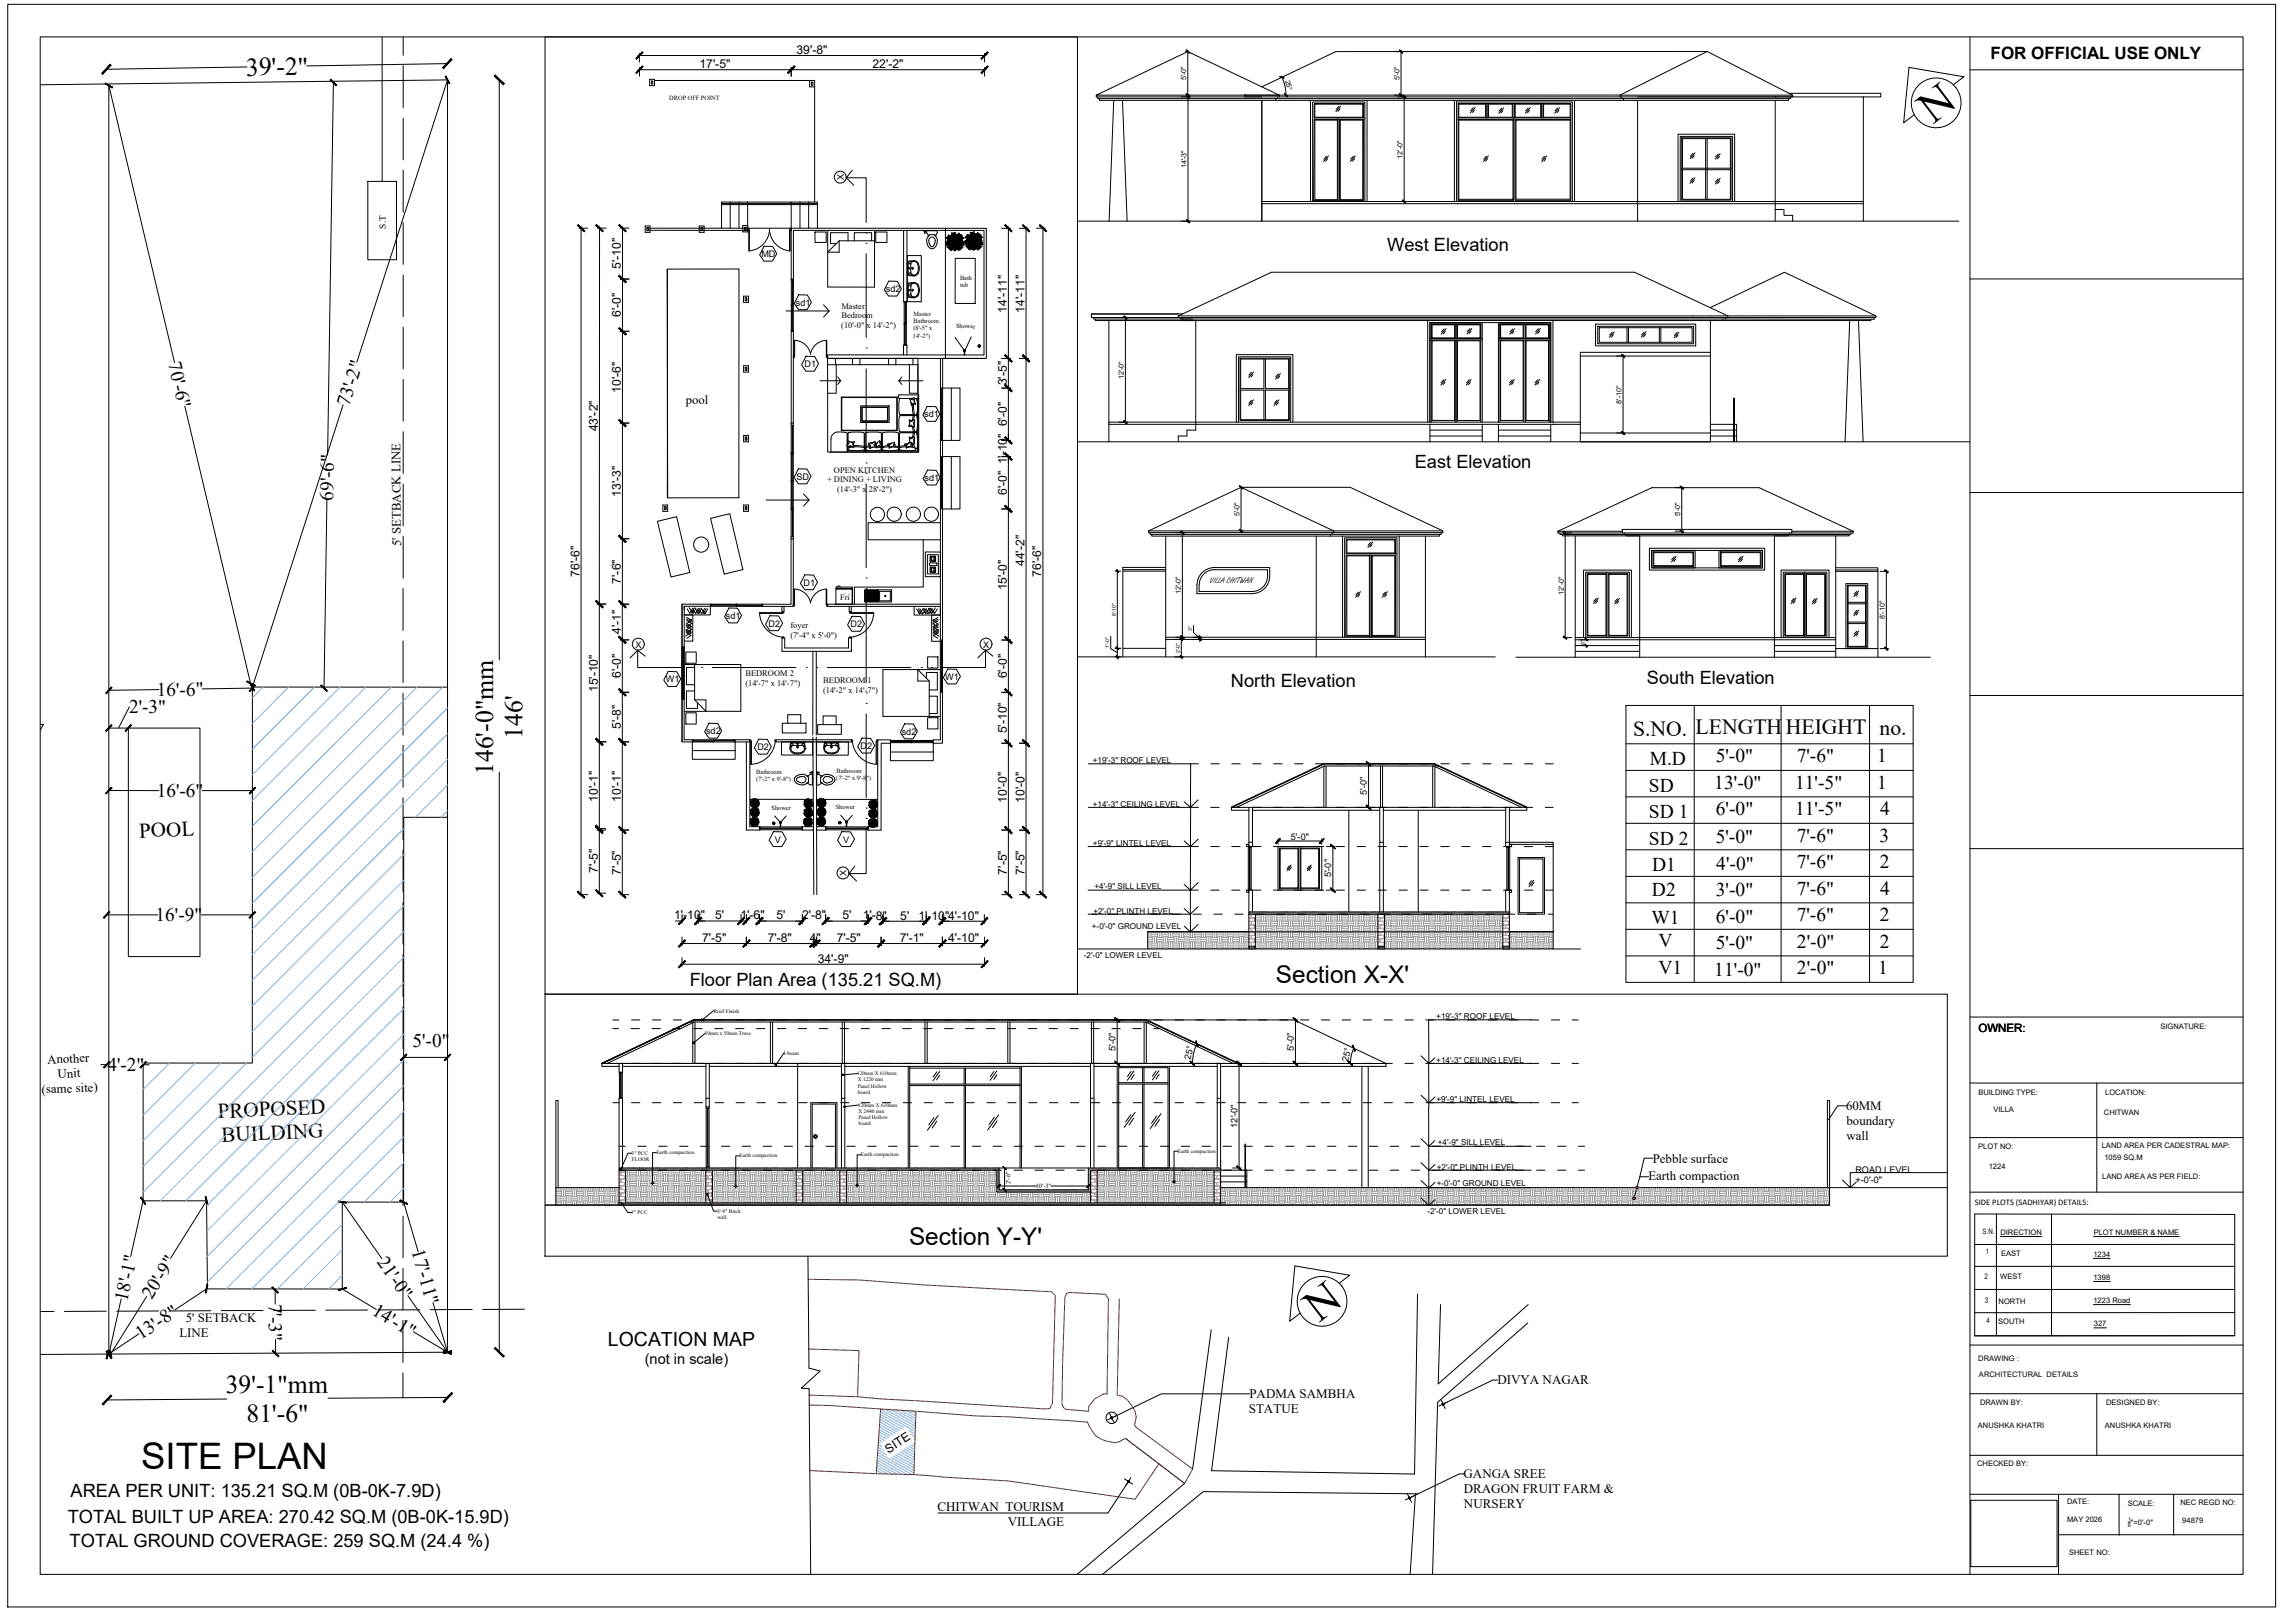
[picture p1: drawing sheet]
<svg xmlns="http://www.w3.org/2000/svg" width="841mm" height="594mm" viewBox="0 0 841 594" stroke-linecap="round" stroke-linejoin="round" font-family="sans-serif">
<defs><g id="words">
<g font-size="16.6">
<text x="708.2" y="45.7" transform="rotate(-37 708.2 45.7)">N</text>
<text x="483.2" y="484.7" transform="rotate(-37 483.2 484.7)">N</text>
</g>
<text font-size="13.4" x="51.8" y="537.9">SITE PLAN</text>
<g font-size="9.4">
<text x="90.2" y="27.7" transform="rotate(-1 90.2 27.7)">39'-2&quot;</text>
<text x="191.4" y="270.5" transform="rotate(-90 191.4 270.5)">146'</text>
<text x="180.8" y="283.9" transform="rotate(-90 180.8 283.9)">146'-0&quot;mm</text>
<text x="82.7" y="510.3">39'-1&quot;mm</text>
<text x="90.3" y="520.8">81'-6&quot;</text>
</g>
<g font-size="8.9">
<text x="467.6" y="360.1">Section X-X'</text>
<text x="333.1" y="456.2">Section Y-Y'</text>
</g>
<g font-size="7.9">
<text x="598.5" y="269.4">S.NO.</text>
<text x="621.4" y="269">LENGTH</text>
<text x="654.4" y="269">HEIGHT</text>
<text x="688.8" y="269">no.</text>
</g>
<g font-size="7.7">
<text x="51.1" y="306.9" transform="rotate(-3 51.1 306.9)">POOL</text>
<text x="79.9" y="409.6" transform="rotate(-3 79.9 409.6)">PROPOSED</text>
<text x="81.3" y="418.3" transform="rotate(-3 81.3 418.3)">BUILDING</text>
</g>
<g font-size="7.1">
<text x="61.6" y="133.1" transform="rotate(77 61.6 133.1)">70'-6&quot;</text>
<text x="127.9" y="149.2" transform="rotate(-72 127.9 149.2)">73'-2&quot;</text>
<text x="122.1" y="183.4" transform="rotate(-89 122.1 183.4)">69'-6&quot;</text>
<text x="57.5" y="254.9" transform="rotate(-1 57.5 254.9)">16'-6&quot;</text>
<text x="47.3" y="261.3">2'-3&quot;</text>
<text x="604.6" y="280.2">M.D</text>
<text x="628.7" y="279.2">5'-0&quot;</text>
<text x="658.4" y="279.2">7'-6&quot;</text>
<text x="687.9" y="279.2">1</text>
<text x="57.4" y="291.9">16'-6&quot;</text>
<text x="604.3" y="289.9">SD</text>
<text x="628.2" y="288.9">13'-0&quot;</text>
<text x="657.8" y="288.9">11'-5&quot;</text>
<text x="687.9" y="288.9">1</text>
<text x="604.3" y="299.6">SD 1</text>
<text x="628.8" y="298.6">6'-0&quot;</text>
<text x="657.8" y="298.6">11'-5&quot;</text>
<text x="689" y="298.6">4</text>
<text x="604.3" y="309.3">SD 2</text>
<text x="628.7" y="308.8">5'-0&quot;</text>
<text x="658.4" y="308.3">7'-6&quot;</text>
<text x="688.8" y="308.3">3</text>
<text x="658.4" y="318">7'-6&quot;</text>
<text x="688.9" y="318">2</text>
<text x="605.5" y="319">D1</text>
<text x="628.9" y="318.5">4'-0&quot;</text>
<text x="605.4" y="328.2">D2</text>
<text x="628.8" y="328.3">3'-0&quot;</text>
<text x="658.4" y="327.7">7'-6&quot;</text>
<text x="689" y="327.7">4</text>
<text x="57" y="337.5">16'-9&quot;</text>
<text x="605.2" y="338.4">W1</text>
<text x="628.8" y="338">6'-0&quot;</text>
<text x="658.4" y="337.4">7'-6&quot;</text>
<text x="688.9" y="337.4">2</text>
<text x="607.8" y="347">V</text>
<text x="628.7" y="347.7">5'-0&quot;</text>
<text x="658.5" y="347.1">2'-0&quot;</text>
<text x="688.9" y="347.1">2</text>
<text x="607.8" y="356.7">V1</text>
<text x="628.2" y="357.4">11'-0&quot;</text>
<text x="658.5" y="356.8">2'-0&quot;</text>
<text x="688.3" y="356.8">1</text>
<text x="151.2" y="383.3">5'-0&quot;</text>
<text x="39.4" y="392.4">4'-2&quot;</text>
<text x="150.7" y="458.4" transform="rotate(74 150.7 458.4)">17'-11&quot;</text>
<text x="138" y="462.3" transform="rotate(55 138 462.3)">21'-0&quot;</text>
<text x="46.6" y="477" transform="rotate(-77 46.6 477)">18'-1&quot;</text>
<text x="55.6" y="476.3" transform="rotate(-58 55.6 476.3)">20'-9&quot;</text>
<text x="98.5" y="477.4" transform="rotate(89 98.5 477.4)">7'-3&quot;</text>
<text x="136" y="481.2" transform="rotate(31 136 481.2)">14'-1&quot;</text>
<text x="51.6" y="490.9" transform="rotate(-34 51.6 490.9)">13'-8&quot;</text>
<text x="222.8" y="493">LOCATION MAP</text>
</g>
<g font-size="6.7">
<text x="508.3" y="92.1">West Elevation</text>
<text x="518.5" y="171.4">East Elevation</text>
<text x="451.1" y="251.7">North Elevation</text>
<text x="603.5" y="250.4">South Elevation</text>
<text x="252.8" y="361.2">Floor Plan Area (135.21 SQ.M)</text>
<text x="25.9" y="548.2">AREA PER UNIT: 135.21 SQ.M (0B-0K-7.9D)</text>
<text x="24.8" y="557.9">TOTAL BUILT UP AREA: 270.42 SQ.M (0B-0K-15.9D)</text>
<text x="25.5" y="566.6">TOTAL GROUND COVERAGE: 259 SQ.M (24.4 %)</text>
</g>
<text font-size="6.2" x="729.5" y="21.4">FOR OFFICIAL USE ONLY</text>
<text font-size="5.4" x="236.3" y="499.7">(not in scale)</text>
<g font-size="4.8">
<text x="548.7" y="507">DIVYA NAGAR</text>
<text x="457.8" y="512.1">PADMA SAMBHA</text>
<text x="457.6" y="517.5">STATUE</text>
<text x="536.3" y="541.5">GANGA SREE</text>
<text x="536.4" y="546.8">DRAGON FRUIT FARM &amp;</text>
<text x="343.5" y="553.5">CHITWAN TOURISM</text>
<text x="536.5" y="552.2">NURSERY</text>
<text x="369.3" y="558.9">VILLAGE</text>
</g>
<g font-size="4.7">
<text x="147" y="200" transform="rotate(-90 147 200)">5' SETBACK LINE</text>
<text x="17.4" y="389.7" transform="rotate(-3 17.4 389.7)">Another</text>
<text x="21.2" y="394.9" transform="rotate(-3 21.2 394.9)">Unit</text>
<text x="15.4" y="400.6" transform="rotate(-3 15.4 400.6)">(same site)</text>
<text x="676.5" y="406.6">60MM</text>
<text x="676.7" y="412">boundary</text>
<text x="676.7" y="417.4">wall</text>
<text x="605.7" y="425.8">Pebble surface</text>
<text x="604.1" y="432.2">Earth compaction</text>
<text x="68.1" y="484.3">5' SETBACK</text>
<text x="65.7" y="489.6">LINE</text>
</g>
<text font-size="4.6" x="251.3" y="148.1">pool</text>
<g font-size="4.5">
<text x="291.9" y="19.7">39'-8&quot;</text>
<text x="256.3" y="24.9">17'-5&quot;</text>
<text x="319.7" y="25">22'-2&quot;</text>
<text x="227.5" y="98.5" transform="rotate(-90 227.5 98.5)">5'-10&quot;</text>
<text x="227.5" y="116.2" transform="rotate(-90 227.5 116.2)">6'-0&quot;</text>
<text x="369" y="114.5" transform="rotate(-90 369 114.5)">14'-11&quot;</text>
<text x="375.5" y="114.5" transform="rotate(-90 375.5 114.5)">14'-11&quot;</text>
<text x="227.5" y="143.9" transform="rotate(-90 227.5 143.9)">10'-6&quot;</text>
<text x="368.9" y="141.2" transform="rotate(-90 368.9 141.2)">3'-5&quot;</text>
<text x="219.1" y="158" transform="rotate(-90 219.1 158)">43'-2&quot;</text>
<text x="227.5" y="182" transform="rotate(-90 227.5 182)">13'-3&quot;</text>
<text x="368.9" y="181.2" transform="rotate(-90 368.9 181.2)">6'-0&quot; 1'-10&quot; 6'-0&quot;</text>
<text x="375.5" y="207.4" transform="rotate(-90 375.5 207.4)">44'-2&quot;</text>
<text x="212.3" y="211.3" transform="rotate(-90 212.3 211.3)">76'-6&quot;</text>
<text x="227.5" y="213.8" transform="rotate(-90 227.5 213.8)">7'-6&quot;</text>
<text x="381.6" y="211.3" transform="rotate(-90 381.6 211.3)">76'-6&quot;</text>
<text x="368.9" y="216.3" transform="rotate(-90 368.9 216.3)">15'-0&quot;</text>
<text x="227.5" y="232.2" transform="rotate(-90 227.5 232.2)">4'-1&quot;</text>
<text x="227.5" y="248.4" transform="rotate(-90 227.5 248.4)">6'-0&quot;</text>
<text x="368.9" y="248.4" transform="rotate(-90 368.9 248.4)">6'-0&quot;</text>
<text x="219" y="253.5" transform="rotate(-90 219 253.5)">15'-10&quot;</text>
<text x="227.5" y="267.1" transform="rotate(-90 227.5 267.1)">5'-8&quot;</text>
<text x="368.9" y="268.6" transform="rotate(-90 368.9 268.6)">5'-10&quot;</text>
<text x="219" y="293.7" transform="rotate(-90 219 293.7)">10'-1&quot;</text>
<text x="227.5" y="293.7" transform="rotate(-90 227.5 293.7)">10'-1&quot;</text>
<text x="368.9" y="293.9" transform="rotate(-90 368.9 293.9)">10'-0&quot;</text>
<text x="375.4" y="293.9" transform="rotate(-90 375.4 293.9)">10'-0&quot;</text>
<text x="219" y="319.8" transform="rotate(-90 219 319.8)">7'-5&quot;</text>
<text x="227.5" y="320.3" transform="rotate(-90 227.5 320.3)">7'-5&quot;</text>
<text x="368.9" y="320.3" transform="rotate(-90 368.9 320.3)">7'-5&quot;</text>
<text x="375.4" y="320.3" transform="rotate(-90 375.4 320.3)">7'-5&quot;</text>
<text x="247.1" y="336.7">1'-10&quot;</text>
<text x="262" y="336.7">5'</text>
<text x="271.4" y="336.7">1'-6&quot;</text>
<text x="284.5" y="336.8">5'</text>
<text x="293.9" y="336.8">2'-8&quot;</text>
<text x="308.7" y="336.8">5'</text>
<text x="316.1" y="336.7" transform="rotate(1 316.1 336.7)">1'-8&quot;</text>
<text x="329.9" y="336.8">5'</text>
<text x="336.5" y="336.8">1'-10&quot;4'-10&quot;</text>
<text x="257.3" y="345">7'-5&quot;</text>
<text x="281.3" y="345">7'-8&quot;</text>
<text x="296.7" y="345.1">4&quot;</text>
<text x="306.6" y="345">7'-5&quot;</text>
<text x="329.7" y="345">7'-1&quot;</text>
<text x="347.5" y="345">4'-10&quot;</text>
<text x="299.7" y="352.6">34'-9&quot;</text>
<text x="325.6" y="532.4" transform="rotate(-32 325.6 532.4)">SITE</text>
</g>
<text font-size="4.2" x="725" y="377.9">OWNER:</text>
<text font-size="3.4" x="141.4" y="83.7" transform="rotate(-90 141.4 83.7)">S.T</text>
<g font-size="3.3">
<text x="309.2" y="65.9" transform="rotate(-90 309.2 65.9)">X</text>
<text x="279" y="94.2">MD</text>
<text x="324.6" y="107">sd2</text>
<text x="291.6" y="111.9">sd1</text>
<text x="294.9" y="134.5">D1</text>
<text x="338.7" y="152.8">sd1</text>
<text x="291.9" y="175.7">SD</text>
<text x="338.8" y="176.2">sd1</text>
<text x="294.4" y="214.5">D1</text>
<text x="266" y="226.7">sd1</text>
<text x="281.6" y="229.5">D2</text>
<text x="311.7" y="229.7">D2</text>
<text x="232.9" y="237.3">X</text>
<text x="360.3" y="237.3">X</text>
<text x="244" y="250">W1</text>
<text x="346.4" y="249">W1</text>
<text x="258.7" y="268.9">sd2</text>
<text x="330.5" y="269.1">sd2</text>
<text x="277.5" y="274.8">D2</text>
<text x="315.4" y="274.3">D2</text>
<text x="500.9" y="291.1" transform="rotate(-90 500.9 291.1)">5'-0&quot;</text>
<text x="284" y="308.6">V</text>
<text x="309" y="308.6">V</text>
<text x="473" y="307.5">5'-0&quot;</text>
<text x="310.2" y="320.8" transform="rotate(-90 310.2 320.8)">X</text>
<text x="487.8" y="321.4" transform="rotate(-90 487.8 321.4)">5'-0&quot;</text>
<text x="408.8" y="384.9" transform="rotate(-90 408.8 384.9)">5'-0&quot;</text>
<text x="436.3" y="388.1" transform="rotate(-77 436.3 388.1)">25°</text>
<text x="474.1" y="384.8" transform="rotate(-90 474.1 384.8)">5'-0&quot;</text>
<text x="494.1" y="388.9" transform="rotate(-77 494.1 388.9)">25°</text>
<text x="453.5" y="413" transform="rotate(-90 453.5 413)">12'-0&quot;</text>
<text x="679.9" y="429.4">ROAD LEVEL</text>
<text x="680" y="433.4">+-0'-0&quot;</text>
</g>
<text font-size="3.2" x="443.4" y="213.7">VILLA CHITWAN</text>
<g font-size="3.1">
<text x="308.4" y="113">Master</text>
<text x="308.4" y="116.6">Bedroom</text>
<text x="308.3" y="120.1">(10'-0&quot; x 14'-2&quot;)</text>
<text x="305.6" y="173.1">OPEN KITCHEN</text>
<text x="303.1" y="176.5">+ DINING + LIVING</text>
<text x="306.8" y="180.1">(14'-3&quot; x 28'-2&quot;)</text>
<text x="289.7" y="230.1">foyer</text>
<text x="289.7" y="233.7">(7'-4&quot; x 5'-0&quot;)</text>
<text x="273.1" y="251.3">(14'-7&quot; x 14'-7&quot;)</text>
<text x="273.2" y="247.7">BEDROOM 2</text>
<text x="301.7" y="250.2">BEDROOM 1</text>
<text x="301.6" y="253.8">(14'-2&quot; x 14'-7&quot;)</text>
<text x="723.7" y="441.5">SIDE PLOTS (SADHIYAR) DETAILS:</text>
</g>
<g font-size="3">
<text x="307.9" y="219.9">Fri</text>
<text x="400.5" y="279.5">+19'-3&quot; ROOF LEVEL</text>
<text x="400.5" y="295.4">+14'-3&quot; CEILING LEVEL</text>
<text x="400.5" y="309.7">+9'-9&quot; LINTEL LEVEL</text>
<text x="401.1" y="325.6">+4'-9&quot; SILL LEVEL</text>
<text x="400.7" y="334.8">+2'-0&quot; PLINTH LEVEL</text>
<text x="400.1" y="340.4">+-0'-0&quot; GROUND LEVEL</text>
<text x="397.2" y="351">-2'-0&quot; LOWER LEVEL</text>
<text x="526.3" y="373.2">+19'-3&quot; ROOF LEVEL</text>
<text x="526.3" y="389.2">+14'-3&quot; CEILING LEVEL</text>
<text x="526.4" y="403.5">+9'-9&quot; LINTEL LEVEL</text>
<text x="526.9" y="419.4">+4'-9&quot; SILL LEVEL</text>
<text x="526.5" y="428.6">+2'-0&quot; PLINTH LEVEL</text>
<text x="526.5" y="434.3">+-0'-0&quot; GROUND LEVEL</text>
<text x="523.1" y="444.8">-2'-0&quot; LOWER LEVEL</text>
</g>
<g font-size="2.8">
<text x="791.7" y="376.9">SIGNATURE:</text>
<text x="725" y="401">BUILDING TYPE:</text>
<text x="771.5" y="401">LOCATION:</text>
<text x="730.5" y="407.2">VILLA</text>
<text x="771" y="408.3">CHITWAN</text>
<text x="725" y="420.7">PLOT NO:</text>
<text x="770.2" y="420.5">LAND AREA PER CADESTRAL MAP:</text>
<text x="771.2" y="424.9">1059 SQ.M</text>
<text x="728.8" y="428.3">1224</text>
<text x="770.4" y="431.9">LAND AREA AS PER FIELD:</text>
<text x="726.5" y="452">S.N.</text>
<text x="733" y="452.3">DIRECTION</text>
<text x="767.2" y="452.3">PLOT NUMBER &amp; NAME</text>
<text x="727.7" y="459.3">1</text>
<text x="733.3" y="459.9">EAST</text>
<text x="767.2" y="460.3">1234</text>
<text x="727.3" y="468.3">2</text>
<text x="733" y="468.5">WEST</text>
<text x="767.2" y="468.8">1398</text>
<text x="727.4" y="477.3">3</text>
<text x="732.4" y="477.5">NORTH</text>
<text x="767.2" y="477.3">1223 Road</text>
<text x="728" y="484.6">4</text>
<text x="732.2" y="485">SOUTH</text>
<text x="767.3" y="485.7">327</text>
<text x="725" y="498.6">DRAWING :</text>
<text x="725.2" y="504.5">ARCHITECTURAL DETAILS</text>
<text x="725.6" y="514.6">DRAWN BY:</text>
<text x="771.8" y="514.5">DESIGNED BY:</text>
<text x="724.8" y="523.1">ANUSHKA KHATRI</text>
<text x="771.4" y="523.1">ANUSHKA KHATRI</text>
<text x="724.5" y="537.1">CHECKED BY:</text>
<text x="757.5" y="550.7">DATE:</text>
<text x="779.7" y="551.6">SCALE:</text>
<text x="799" y="551.4">NEC REGD NO:</text>
<text x="757.5" y="557.4">MAY 2026</text>
<text x="799.7" y="557.7">94879</text>
<text x="780.9" y="558.5">&quot;=0'-0&quot;</text>
<text x="758.2" y="569.5">SHEET NO:</text>
</g>
<g font-size="2.6">
<text x="434.7" y="29.4" transform="rotate(-90 434.7 29.4)">5'-0&quot;</text>
<text x="471" y="29.5" transform="rotate(77 471 29.5)">25°</text>
<text x="512.8" y="29.4" transform="rotate(-90 512.8 29.4)">5'-0&quot;</text>
<text x="514" y="58.1" transform="rotate(-90 514 58.1)">12'-0&quot;</text>
<text x="434.8" y="61.7" transform="rotate(-90 434.8 61.7)">14'-3&quot;</text>
<text x="411.9" y="138.9" transform="rotate(-90 411.9 138.9)">12'-0&quot;</text>
<text x="594.2" y="147.8" transform="rotate(-90 594.2 147.8)">8'-10&quot;</text>
<text x="454.2" y="189.1" transform="rotate(-90 454.2 189.1)">5'-0&quot;</text>
<text x="615.7" y="189.2" transform="rotate(-90 615.7 189.2)">5'-0&quot;</text>
<text x="432.7" y="217.6" transform="rotate(-90 432.7 217.6)">12'-0&quot;</text>
<text x="573" y="217.8" transform="rotate(-90 573 217.8)">12'-0&quot;</text>
<text x="690.7" y="226.7" transform="rotate(-90 690.7 226.7)">8'-10&quot;</text>
</g>
<g font-size="2.4">
<text x="370.2" y="433.6" transform="rotate(-90 370.2 433.6)">2'-6&quot;</text>
<text x="379.6" y="435.2">10'-3&quot;</text>
</g>
<g font-size="2.3">
<text x="245.3" y="36.6">DROP OFF POINT</text>
<text x="351.8" y="102.4">Bath</text>
<text x="351.9" y="105">tub</text>
<text x="334.8" y="115.7">Master</text>
<text x="334.8" y="118.4">Bathroom</text>
<text x="334.6" y="123.7">14'-2&quot;)</text>
<text x="334.7" y="121">(8'-5&quot; x</text>
<text x="350.4" y="120.2" transform="rotate(2 350.4 120.2)">Shower</text>
<text x="277.1" y="286">(7'-2&quot; x 9'-8&quot;)</text>
<text x="277.2" y="283.4">Bathroom</text>
<text x="306.5" y="285.7">(7'-2&quot; x 9'-8&quot;)</text>
<text x="306.5" y="283.1">Bathroom</text>
<text x="282.7" y="296.6">Shower</text>
<text x="306.2" y="296.2">Shower</text>
</g>
<g font-size="2">
<text x="261.5" y="370.9">Roof Finish</text>
<text x="258.3" y="379.2">50mm x 50mm Truss</text>
<text x="287.3" y="386.4">I-beam</text>
<text x="314.2" y="393.9">120mm X 610mm</text>
<text x="314.3" y="398.3">Panel Hollow</text>
<text x="314.4" y="396.1">X 1220 mm</text>
<text x="314.4" y="400.6">board</text>
<text x="314.5" y="405.4">120mm X 610mm</text>
<text x="314.7" y="407.6">X 2440 mm</text>
<text x="314.7" y="409.8">Panel Hollow</text>
<text x="314.7" y="412.1">board</text>
<text x="231.5" y="423.1">3&quot; PCC</text>
<text x="231.5" y="425.3">FLOOR</text>
<text x="240.5" y="422.6">Earth compaction</text>
<text x="271" y="423.9">Earth compaction</text>
<text x="315.5" y="423.5">Earth compaction</text>
<text x="431.6" y="422.2">Earth compaction</text>
<text x="231.4" y="444.8">3&quot; PCC</text>
<text x="262.8" y="444.3">3'-9&quot; Brick</text>
<text x="262.9" y="446.5">wall</text>
</g>
<g font-size="1.9">
<text x="408.9" y="225.7" transform="rotate(-90 408.9 225.7)">8'-10&quot;</text>
<text x="436.8" y="231.2" transform="rotate(-90 436.8 231.2)">3&quot;</text>
<text x="406.4" y="237.3" transform="rotate(-90 406.4 237.3)">1'-0&quot;</text>
<text x="432.4" y="239.2" transform="rotate(-90 432.4 239.2)">2'-0&quot;</text>
<text x="580.7" y="236.2" transform="rotate(-90 580.7 236.2)">8&quot;</text>
<text x="779.9" y="557.2">1</text>
<text x="779.8" y="559.2">8</text>
</g>
</g></defs>
<!-- layer: SITE BOUNDARY -->
<path d="M14.8 31l149.2-1.7v466l-149.2 .8M39.9 31.3v464.9M239.9 29.5h58.5M298.5 31.8v42.2M457.7 341.2h-37.1v6.4M553.1 341.2h16.1v6.4M203.7 435v-31.9h.8v31.9M203.7 435v6.4M203.7 435h23.2M447.3 435h223.2M669.7 435v-31.9h.8v31.9M670.5 435v6.4" fill="none" stroke="#000" stroke-width=".37"/>
<!-- layer: dim -->
<g fill="none" stroke="#000" stroke-width=".37">
<path d="M140 13.6v52.8M147.7 13.6v6.6M199.7 13.5h195.1v350.6h-195.1zM147.7 24.1v15.3M147.7 43.2v15.4M134.8 66.4h10.5v28.7h-10.5zM147.7 62.4v15.3M147.7 81.5v15.3M147.7 100.7v15.3M147.7 119.8v15.3M147.7 139v15.3M147.7 158.1v15.4"/>
<path d="M147.7 177.3v15.3M147.7 196.4v15.4M147.7 215.6v15.3M147.7 234.8v15.2M147.7 253.9v15.3M147.7 273v15.3M147.7 292.2v15.3M147.7 311.3v15.4M147.7 330.5v15.3M147.7 349.6v15.4M147.7 368.8v15.3M199.7 364.1h513.9v96h-513.9z"/>
<path d="M147.7 388v15.2M147.7 407.1v15.3M147.7 426.2v15.4M147.7 445.4v15.3M96.4 480h-15.3M115.6 479.9h-15.4M134.7 479.8l-15.3 .1M147.7 464.5v15.4M153.9 479.7l-15.3 .1M173 479.6l-15.3 .1M192.2 479.5l-15.3 .1M19.8 480.3l-5 .1"/>
<path d="M38.9 480.2l-15.3 .1M58.1 480.2h-15.3M77.3 480.1l-15.4 .1M147.7 483.7v15.3M147.7 502.8v9.2"/>
</g>
<!-- layer: TEXT -->
<g fill="none" stroke="#000" stroke-width=".37">
<path d="M39.9 31.3l24.1 101.5M122.2 30.2l-2.1 136.5M164 29.3l-33.2 103.3M183 29.3v212.4M67.7 148.8l24.1 101.5M125.7 148.3l-33.2 103.3M119.8 183.1l-1.1 69M47.4 259l-4 7.7M58.3 252.6l-18.4 .2M92.5 252l-18.4 .3M39.9 266.7h7.1M398.8 279.8h37.5l-.1 15.9 2.9-2.7"/>
<path d="M39.9 289.5l18.4 .1M74.1 289.6h18.4M183 282.8v212.5M398.8 295.7h37.5M434 293.6l2.2 2.1M436.3 294.1l-.1 16 2.9-2.8M398.7 310.1h37.6M434 308l2.2 2.1M436.3 309.4l-.1 16.6 2.9-2.7M39.1 335.1h18.7M73.7 335.1h18.8M398.7 334.8h37.5v6.5l2.9-2.7"/>
<path d="M398.7 326h37.5v8.8M434 339.2l2.2 2.1M434 323.9l2.2 2.1M439.1 332.1l-2.9 2.7-2.2-2M561 373.5h-37.5l.1 16-2.9-2.8M37 389.9h2.1M52.5 390h2.1M147.9 387.3h16.1M525.9 387.4l-2.3 2.1M561 389.5h-37.5l.1 39.1-2.9-2.8M520.7 417.1l2.9 2.7 2.3-2M520.7 401.1l2.9 2.8 2.3-2.1"/>
<path d="M523.5 403.9h37.6M523.6 419.8h37.5M676.7 405h-3.2l-3.4 5.1M52.5 439.8l-4.6 20.4M75.7 439.8l-13.2 21.1M525.9 433l-2.3 2.1M525.9 426.5l-2.3 2.1M525.9 439.4l-2.3 2.1M561.1 428.6h-37.5v6.5l-2.9-2.7M561.1 435h-37.5v6.5l-2.9-2.7M604.1 431h-3.2l-2.1 7.9M605.7 424.2h-3.2l-1.6 6.8"/>
<path d="M680.3 432.9l-2.2 2.1M713.6 429.5h-35.5v5.5l-2.9-2.8M125.4 440.3l14.6 20.7M147.9 440.3l5.3 18.2M44.4 475.7l-4.5 20.4M53.7 474.9l-13.2 21M75.7 472.1l-11.6 7.6M100.8 472.5v5.2M125.4 472.1l12.5 7.5M149.5 474.6l14.5 20.7M158.7 477.1l5.3 18.2M50.9 488.5l-11.5 7.7"/>
<path d="M101 490.6v5.1M151.5 487.8l12.5 7.5M83.1 512.4l-43.9 .4M164.1 511.8l-43.9 .3"/>
</g>
<g fill="#000" stroke="#000" stroke-width=".37">
<path d="M38.5 30.7l2.6 1.5 .1-.2zM38.7 30.4l2.5 1.6-2.7-1.3z"/>
<path d="M121 29.3l2.1 2.1 .2-.2zM121.2 29l2.1 2.2-2.3-1.9z"/>
<path d="M163.2 28l1.3 2.7 .3-.2zM163.2 28l.2-.2 1.4 2.7z"/>
<path d="M181.2 27.8l3.2 3.2 .3-.3zM181.2 27.8l.3-.3 3.2 3.2z"/>
<path d="M40.8 251.6l-1.9 2.5 2.2-2.2zM40.8 251.6l-1.9 2.5-.2-.3z"/>
<path d="M90.6 249.4l-.2 .3 2.8 1.3zM90.4 249.7l2.8 1.3-.2 .3z"/>
<path d="M93.4 250.8l-2 2.2 .2 .2zM93.4 250.8l.2 .3-2 2.1z"/>
<path d="M91.7 250.4l1.6 2.5-1.4-2.7zM91.7 250.4l1.6 2.5-.3 .2z"/>
<path d="M117.6 251.1l2.3 1.9-2.1-2.1zM117.6 251.1l2.3 1.9-.2 .3z"/>
<path d="M40.8 265.5l-1.9 2.3 2.2-2.1zM40.8 265.5l-1.9 2.3-.2-.2z"/>
<path d="M45.8 267.6l.3 .2 1.9-2.3zM48 265.5l.2 .2-2.1 2.1z"/>
<path d="M40.8 288.4l-1.9 2.3 2.2-2.1zM40.8 288.4l-1.9 2.3-.2-.2z"/>
<path d="M93.4 288.4l-2.1 2.1 .2 .3zM93.4 288.4l.2 .2-2.1 2.2z"/>
<path d="M40 333.9l-1.9 2.4 2.2-2.2zM37.9 336l2.1-2.1-1.9 2.4z"/>
<path d="M91.3 336.1l.2 .2 1.9-2.4zM93.4 333.9l.2 .3-2.1 2.1z"/>
<path d="M37.9 390.9l.2 .2 1.9-2.3zM40 388.8l.3 .2-2.2 2.1z"/>
<path d="M53.4 388.8l-1.9 2.3 2.1-2.1zM53.4 388.8l-1.9 2.3-.2-.2z"/>
<path d="M148.9 386.1l-1.9 2.4 2.1-2.2zM146.7 388.2l2.2-2.1-1.9 2.4z"/>
<path d="M162.8 388.2l.2 .3 1.9-2.4zM164.9 386.1l.3 .2-2.2 2.2z"/>
<path d="M51.5 438.6l1.6 2.6 .3-.2zM51.5 438.6l.3-.1 1.6 2.5z"/>
<path d="M75.2 438.4l.7 2.9h.3zM75.2 438.4l.3-.1 .7 3z"/>
<path d="M124 440.2l2.9 .5 .1-.3zM124 439.9l3 .5-3-.2z"/>
<path d="M146.5 439.7l2.7 1.5 .1-.3zM146.7 439.4l2.6 1.5-2.8-1.2z"/>
<path d="M75.8 470.5l-.6 3 .4 .1zM75.8 470.5l.4 .1-.6 3z"/>
<path d="M99.7 471.5l2.1 2.1 .2-.2zM99.7 471.5l.2-.2 2.1 2.1z"/>
<path d="M124 472.6l3-.7-.1-.3zM124 472.3l2.9-.7-2.9 1z"/>
<path d="M38.9 494.9l1.9 2.4-1.6-2.5zM38.9 494.9l1.9 2.4-.2 .2z"/>
<path d="M39.5 494.7l-.3 3 .6-2.9zM39.5 494.7l-.3 3-.3-.1z"/>
<path d="M40 494.6l1 2.8-.7-2.9zM40 494.6l1 2.8-.3 .1z"/>
<path d="M100 494.6l-.2 .2 2.4 1.9zM99.8 494.8l2.4 1.9-.3 .2z"/>
<path d="M162.5 495.5l.1 .3 2.8-1zM162.6 495.8l2.8-1 .1 .3z"/>
<path d="M162.6 494.8l-.1 .3 3 .3zM162.5 495.1l3 .3-.1 .3z"/>
<path d="M162.8 494.4l-.2 .3 2.8 1.2zM162.6 494.7l2.8 1.2-.2 .2z"/>
<path d="M181.5 493.5l-.3 .3 3.5 2.9zM181.2 493.8l3.5 2.9-.3 .3z"/>
<path d="M40.6 511l-2.8 3.5 3.2-3.2zM40.6 511l-2.8 3.5-.3-.3z"/>
<path d="M165.5 510l-3.2 3.3 .4 .3zM165.5 510l.4 .4-3.2 3.2z"/>
</g>
<!-- layer: wall -->
<g fill="none" stroke="#000" stroke-width=".37">
<path d="M331.1 84.4v26.1h1.3v-26.1M346.5 83.6v.8M289.9 121.4h.8v33.6h-.8zM331.1 130v-3.5h1.3v3.5M344.6 131.2v10.9h.8v-10.9l16 .1v-47.7h-71.5v18.6h.8v-17.8h69.9v45.6h-57.3v1.2l57.5 .1M346.5 130v1.2M344.6 161.3h.8v5.9h-.8zM289.9 197.4h.8v24.7h-11.2v-.8h10.4zM344.6 186.4h.8v48h-.8zM249.9 221.3h10.4v.8h-9.6v48.8h3v.9l-3.8-.1zM249.9 236.9h.8M286.6 233.7h1v3.6h23.3v-3.6h1.1v4.9h-25.4z"/>
<path d="M286.6 222.1v2h.7v-2M297.9 238.6v30.6M299.1 238.6v30.6M311.2 222.1v2h.8M312 222.1v2M344.6 221.3h-41.3v.8h41.3M92.5 251.6l71.5 .1v47.7h-16l-.1 140.9h-22.5v31.8h-49.4l-.3-32.3h-23.2v-50.4h40zM249.9 256.1h.8M344.6 253.6h.8v18.6h-3.4v-1.2h2.6zM273.5 271.8v32.2h4.8v-1.2h-3.5v-31.9h-5.4v.9h5.4M284.4 270.9h27.7v.9h-27.7zM297.9 270l.3 57.7"/>
<path d="M299.1 270l.2 57.7M321.6 271h4.7v1.2h-3.4v31.9h-4.6v-1.3h3.3zM457.7 295.7v14.4h1.3v-14.4M505.6 295.7v38.3M506.9 295.7v38.3M551.8 295.7v14.4h1.3v-14.4M298.1 302.8h-4.1v1.2h4.1M299.3 302.8h3.3v1.3l-3.3-.1M456.9 309.3h.8v.8h-.8zM457.7 308.5h1.3M505.6 308.5h1.3M551.8 308.5h1.2"/>
<path d="M553.1 309.3h.8v.8h-.8zM456.9 326h.8v.8h-.8zM457.7 334v-8h1.3v8M553.1 326h.8v.8h-.8zM553.1 326v8M553.1 326h-1.3v8M228.1 389.5v3.2h-1.2v-3.2h220.4v38.3M258.7 389.5v15.9h1.2v-15.9M292.3 389.5v38.3M308.4 389.5v38.3M309.6 389.5v38.3M332.8 389.5h.1"/>
<path d="M332.8 390.6v37.2M333.4 390.6v37.2M333.4 397.1h40.4M333.4 397.6h40.4M333.4 391.2h40.4M353.3 391.2v5.9M353.3 397.6v30.2M353.8 391.2v5.9M353.8 397.6v30.2M373.8 390.6v37.2M374.3 389.5h.1M374.3 390.6v37.2"/>
<path d="M399.6 389.5v38.3M400.9 389.5v38.3M409.4 389.5h.1M409.4 390.6v37.2M410 397.1h18M410 396.6h18M418.7 391v5.6M418.7 397.1v30.7M419.2 391v5.6M419.2 397.1v30.7M428.5 389.5h.1M428.5 390.6v37.2"/>
<path d="M446.1 389.5v38.3M258.7 402.3h1.2M308.4 402.3h1.2M399.6 402.3h1.3M446.1 402.3h1.2M226.9 427.8v-25.5h1.2v25.5M297.1 427.8v-23.9h9.6v23.9M297.6 427.8v-23.4h8.6v23.4M410 427.8v-36.8h18v36.8"/>
</g>
<!-- layer: LF -->
<path d="M47 266.7h26.3v83.7h-26.3z" fill="none" stroke="#000" stroke-width=".37"/>
<!-- layer: 0 -->
<g fill="none" stroke="#000" stroke-width=".37">
<path d="M90.5 24.5l-51.5 .9M163.9 23.3l-51.5 .8M715.8 31.1l3.9-3-20.1-3.4-2 20.3 3.9-3M595.8 258.4h105.3v101.4h-105.3zM620.9 258.4v101.4M652.7 258.4v101.4M685.1 258.4v101.4M14.8 265.4h1.1l-1.1 2M595.8 272.4h105.3M595.8 282.2h105.3M595.8 291.9h105.3M595.8 301.6h105.3"/>
<path d="M595.8 311.2h105.3M595.8 321h105.3M595.8 330.7h105.3M595.8 340.4h105.3M595.8 350.1h105.3M258.4 378.6l-4 3.2M261.5 370.2l-3.9 3.2M287.3 385.7l-2.9 4.2M314.4 393.2l-5.2 .4M314.7 404.7l-4.9 .6M231.5 422.4h-1.4l-2.5 5.7M240.5 422.2h-1.4v10.9"/>
<path d="M259.3 437.7l2.2 5.9h1.3M271 423.3h-1.4v11M315.5 423h-1.4v10.9M431.6 421.7h-1.4v10.9M228.2 441.3l1.8 2.8h1.4M296.1 460.1l.4 41 4.1 1-6.9 6.3 2.8 .2 .6 68M490.7 470l3.9-2.9-20.1-3.5-1.9 20.3 3.9-2.9M519.5 473.9l-1.1 66-74.4-1.2 6.3-48.9M527.9 477.8l-.9 29.1 33-29.1M443.9 487l-6.9 51.1M559.9 484.6l-33.1 29-1.8 63M406.6 517.7l1.6 3.2"/>
<path d="M407.8 519.1l-.4 .2M408.9 518.6l-3 1.4M457.9 510.5h-32.3l-17.5 8.5M528.1 512.7l1.5 3.2M529.2 514.1l-.4 .2M530.4 513.6l-3.1 1.4M548.8 505.5h-1.8l-17.5 8.4M536.5 539.8h-1.8l-17.5 8.5M412 541.6l3 2M413.1 543.3l-7.1 10.9h-62.3M413.6 542.6l-.3 .4M414.4 541.2l-1.8 2.8"/>
<path d="M434.1 543.3l-39.3 33.3M515.7 547l1.6 3.3M516.9 548.5l-.4 .2M518 547.9l-3 1.5M518.7 547.1l-1.9 29.5M519.4 547.1l-78.5-.8-36.8 30.3"/>
<circle cx="709.5" cy="37.7" r="9.1"/>
<circle cx="484.5" cy="476.6" r="9.1"/>
<circle cx="407.4" cy="519.3" r="2.1"/>
</g>
<g fill="#000" stroke="#000" stroke-width=".37">
<path d="M40.4 23.6l-2.8 3.5 3.1-3.2zM40.4 23.6l-2.8 3.5-.3-.3z"/>
<path d="M165.3 21.5l-3.2 3.3 .4 .3zM165.3 21.5l.4 .4-3.2 3.2z"/>
<path d="M407.1 519.4l.2 .2 .1-.3zM407.4 519.3l.1 .3h-.2z"/>
<path d="M407.2 519l.2 .3 .1-.3zM407.2 519l.2 .3-.3-.1zM407.1 519.2v.2l.3-.1z"/>
<path d="M407.4 519.3l.1 .3 .2-.2zM407.4 519.3l.3-.1v.2zM407.5 519l-.1 .3 .3-.1z"/>
<path d="M528.6 514.4l.1 .2 .1-.3zM528.8 514.3l.2 .2-.3 .1z"/>
<path d="M528.7 514l.1 .3 .1-.3zM528.7 514l.1 .3-.3-.1zM528.5 514.2l.1 .2 .2-.1z"/>
<path d="M528.8 514.3l.2 .2 .1-.1zM528.8 514.3l.3-.1v.2zM528.9 514l-.1 .3 .3-.1z"/>
<path d="M413.3 542.4l-.1 .3 .3-.1zM413.2 542.7l.3-.1-.2 .3zM413.5 542.6l-.2 .3h.3z"/>
<path d="M413.5 542.6l.1 .3 .2-.1zM413.5 542.6h.3v.2zM413.7 542.3l-.2 .3h.3z"/>
<path d="M413.5 542.3v.3l.2-.3zM413.3 542.4l.2-.1v.3z"/>
<path d="M516.2 548.8l.2 .2 .1-.3zM516.5 548.7l.1 .2-.2 .1z"/>
<path d="M516.4 548.4l.1 .3 .1-.3zM516.4 548.4l.1 .3-.3-.1zM516.2 548.6v.2l.3-.1z"/>
<path d="M516.5 548.7l.1 .2 .2-.2zM516.5 548.7l.3-.2v.2zM516.6 548.4l-.1 .3 .3-.2z"/>
</g>
<!-- layer: HATCH 1 -->
<g fill="none" stroke="#7aafdf" stroke-width=".37">
<path d="M96.4 251.6l-3.9 4M105.8 251.6l-13.3 13.4M115.2 251.7l-22.7 22.7M124.6 251.7l-32.1 32.1M134 251.7l-41.5 41.5M143.4 251.7l-50.9 50.9M152.8 251.7l-60.3 60.3M162.2 251.7l-69.7 69.7M164 259.3l-71.5 71.5M164 268.7l-71.5 71.5M164 278.1l-71.5 71.5M164 296.9l-2.4 2.5"/>
<path d="M164 287.5l-11.8 11.9M148 303.5l-55.5 55.5M148 312.9l-55.5 55.5M148 322.4l-55.5 55.5M148 331.8l-55.5 55.5M148 341.2l-95.5 95.4M148 350.6l-89.3 89.2M148 360l-79.9 79.8M148 369.4l-72.3 72.2M148 378.8l-72.2 72.1M52.7 389.4l-.2 .2M62.1 389.4l-9.6 9.6"/>
<path d="M71.5 389.4l-19 19M80.9 389.4l-28.4 28.4M90.3 389.4l-37.8 37.8M148 388.2l-72.1 72M148 397.6l-72 71.9M147.9 416.4l-55.7 55.7M148 407l-65.2 65.1M147.9 425.8l-14.4 14.5M147.9 435.2l-5 5.1M125.4 448.3l-23.8 23.8M125.4 457.7l-14.3 14.4M125.4 467.1l-4.9 5"/>
<path d="M322.5 519.9l7.2 4.1M322.5 518.9l8 4.6M322.6 518l8.7 5M322.7 517.1l12.7 7.2M322.7 516.1l12.7 7.3M324.5 516.2l11 6.2M326.4 516.3l9.1 5.2M328.3 516.4l7.2 4.1M330.3 516.6l5.3 3M332.2 516.7l3.4 1.9M334.1 516.8l1.6 .9M321.1 539.4l.6 .4"/>
<path d="M321.2 538.5l2.3 1.3M321.2 537.6l4 2.2M321.3 536.6l5.7 3.3M321.4 535.7l7.4 4.2M321.4 534.8l9.2 5.2M321.5 533.8l10.9 6.2M321.6 532.9l12.6 7.2M321.6 532l13.3 7.5M321.7 531l3.2 1.9M321.7 530.1l2.3 1.3M321.8 529.2l1.2 .7M321.9 528.2l.6 .4"/>
<path d="M321.9 527.3l1.4 .8M322 526.4l2.1 1.1M322.1 525.5l2.8 1.5M322.2 524.5l3.5 2M322.2 523.6l4.3 2.4M322.3 522.7l5 2.8M322.3 521.7l5.8 3.3M322.4 520.8l6.5 3.7M326.6 533.8l8.3 4.8M327.4 533.3l7.6 4.3M328.2 532.8l6.8 3.9M329 532.3l6 3.4"/>
<path d="M329.8 531.8l5.3 3M330.6 531.3l4.5 2.5M331.4 530.7l3.7 2.2M332.2 530.2l3 1.7M333 529.7l2.2 1.3M333 523.9l2.4 1.3M333.8 529.2l1.4 .8M334 525.5l1.4 .7M334.6 528.7l.6 .4M335 527l.3 .1"/>
</g>
<!-- layer: 1 elev -->
<g fill="none" stroke="#000" stroke-width=".37">
<path d="M401.7 34.9v.6h67.1v-.6l-33.5-16-33.6 16h67.1M402.3 35.5v.6h65.8v-.6M402.9 36.1v.7h64.6v-.7M408.1 36.8l-1.7 44.2M411.4 36.8l1.6 44.2M462.4 36.8v44.2M593.7 34.9h63.2v.6h-63.2zM593.7 34.8l31.9-15.9 31.3 16M594.3 35.5v.6h61.9v-.6M595 36.1v.7h60.4v-.7M600.1 36.8v37M600.1 35.5h50.4"/>
<path d="M650.5 36.8v37M600.1 74.6h50.4M650.5 76.7h3.3v2.2h3.1v2.1M394.9 81h322.9M600.1 81v-7.2h50.4v7.2M579.1 129h47.7v29.6h-47.7zM579.1 130.4h47.7M579.1 158.6v3.2M626.8 158.6v3.2M394.9 161.8h327M420.9 194.5l33.9-16 33.9 16M420.9 194.5v.6h67.8v-.6"/>
<path d="M420.9 194.5h67.8M421.4 195.1v.6h66.8v-.6M422.1 195.7v.7h65.5v-.7M427.2 196.4v44.2M482.3 196.4v44.2M594.5 193.9h62.1v1.3h-62.1zM595.3 195.2v.6h60.7v-.6M595.9 195.8v.5h59.5v-.5M600.9 196.3v44.4M650.2 196.3v44.4M411.5 209.2h15.7M411.5 208.6h15.7"/>
<path d="M427.2 207.8h-15.7v32.8M411.5 237.5h15.7M427.2 233.4h55.1M427.2 234.2h55.1M600.9 234.3h49.3M600.9 233.5h49.3M555.5 240.7h151.9"/>
</g>
<!-- layer: 2 elev -->
<g fill="none" stroke="#000" stroke-width=".37">
<path d="M625.6 18.9h-136.1l-27.1 12.9M456 34.9h.1M456 35.5h6.4M462.4 36.8v37M467.5 36.8h127.5M468.1 36.1h126.2M468.8 35.5h124.9M480.2 36.8v37M501 36.8v37M533 36.8v37M533.8 37.4h42.4v36.4h-42.4zM577 36.8v37"/>
<path d="M593.7 34.8l-137.7 .1M650.5 35.5h32.3v38.3M650.5 35.5h.1M655.4 34.2h33.8v1.3h-6.4M616.3 50.5h18.1v22.8h-18.1zM616.5 50.8h17.6v22.2h-17.6zM625.1 50.8v22.2M625.6 50.8v22.2M462.4 74.6h137.7M481 73.8v-36.4h19.2v36.4M600.1 73.8h-137.7v7.2M614.9 73.8v-24.6h20.8v24.6"/>
<path d="M615.7 73.8v-23.8h19.2v23.8M616.3 61.6h18.1M616.3 62.2h18.1M650.5 73.8h32.3v7.2M650.5 74.6h32.3M400.7 116.3v.6h36.4M401.4 116.9v.5h36.2M406.4 117.4v37.2M431.8 115.7h201.4v.6h-201.4zM431.8 115.7l34.2-16h133l34.2 16h54.3v.6h-54.3M431.8 115h-31.8v1.3h31.8M432.7 116.3v.6h199.7v-.6"/>
<path d="M433.3 115h-33.3v1.3h31.8M433.5 116.9v.5h197.9v-.5M438.2 117.4v40.1h-3.2v2.2h-3.2v2.1M523.2 117.4v37.2M569.1 117.4v37.2M584.7 118.7h36.7v8h-36.7zM585.5 119.5h35.1v6.4h-35.1zM620.4 115.7h.1M626.7 112.7l27.2-13 33.6 16M626.8 117.4v11.6M677.8 117.4l-1.7 44.4M681.1 117.4l1.7 44.4"/>
<path d="M685.6 116.9v.5h-54.2M686.8 116.3v.6h-54.6M406.4 155.4v6.4M453.1 154.6v-24.7h20.7v24.7M453.9 154.6v-23.9h19.1v23.9M524 154.6v-36.4h44.3v36.4M569.1 155.4h.1M579.1 154.6h-172.7v.8h172.7M626.8 155.4h9.6v6.4M626.8 159.7h8.5M626.8 157.5h8.5M635.6 159.7h.8"/>
<path d="M635.6 157.5h.8M455.6 178.5h39.2l33.9 16M488.7 194.5h40v.6h-40M492 196.4v37M512.7 196.4v37M522.4 196.4v44.2M527.5 195.7v.7h-39.9M528.1 195.1v.6h-39.9M570.9 194.6v.6h23.6M570.9 194.6h23.6M570.9 194.6l34.5-16h39.3l34.4 16M571.6 195.2v.6h29.3"/>
<path d="M572.6 195.8v.5h28.3M577.3 196.3v44.4M656.6 194.6h22.5M672.7 196.3v44.4M677.6 195.8v.5h-27.4M678.3 195.2v.6h-28.1M679.1 194.6v.6h-22.5M604.4 200.8h42.3v8h-42.3zM605.2 201.6h16v6.4h-16zM605.2 201.6h40.7v6.4h-40.7zM605.7 202.1h14.9v5.3h-14.9zM606 202.4h14.4v4.8h-14.4z"/>
<path d="M629.9 201.6h16v6.4h-16zM630.5 202.1h14.9v5.3h-14.9zM630.7 202.4h14.4v4.8h-14.4zM672.7 208h15.5v32.7M672.7 209.3h15.5M672.7 208.8h15.5M482.3 234.2h40.1M482.3 233.4h40.1M492.8 233.4v-36.5h19.1v36.5M577.3 234.3h23.6M577.3 238.6h23.6M577.3 236.4h23.6"/>
<path d="M577.3 233.5h23.6M580.3 233.5v-24.7h17.5v24.7M581.1 233.5v-23.9h16v23.9M650.2 234.3h22.5M650.2 238.6h22.5M650.2 236.4h22.5M650.2 233.5h22.5M652.7 233.5v-24.7h17.6v24.7M653.5 233.5v-23.9h16v23.9M672.7 237.5h15.5M394.9 240.6h153.1"/>
</g>
<!-- layer: HATCH 1 -->
<g fill="none" stroke="#000" stroke-width=".37">
<path d="M234.3 19.5v3.2M360.8 19.5v3.2M434.5 18.9h.8M435.3 18.3v17.1M511 18.9h3.2M513.4 18.3v17.1M233.8 20.3h127.6M233.8 25.5h127.6M234.4 24.7v3.2M289.9 24.7v3.2M360.8 24.7v3.2M432.9 35.5h3.3"/>
<path d="M435.3 34.9h.8M435.4 34.9v46.6M469.8 28.3a15.2 15.2 0 0 1 1.5 6.5M481.8 38.2h17.6v4.7h-17.6zM490.6 39l-1 1.1M491.1 39.8l-.8 1M491.3 38.9l-1.8 2M511 34.9h3.2M512.2 35.5h3.2M514.6 34.9v39.5M534.6 38.2h9.8v4.7h-9.8zM539.9 39.5l-1 1"/>
<path d="M540.6 39.3l-1.8 2.1M544.7 37.9v5.3M545.2 37.9v5.3M545.5 38.2h8.7v4.7h-8.7zM550.3 39.6l-1 1.1M551 39.5l-1.8 2M554.4 37.9v5.3M555 37.9v5.3M555.2 38.2h9.4v4.7h-9.4zM560 39.6l-.9 1M560.8 39.4l-1.8 2.1M564.9 37.9v5.3"/>
<path d="M565.4 37.9v5.3M570.8 39.6l-1 1M571.5 39.4l-1.8 2.1M481.8 44h8.3v29.1h-8.3zM486.1 57.2l-1 1.1M486.5 58.1l-.7 .9M486.8 57.1l-1.8 2.1M490.3 43.7h-8.7l-.2 29.8h8.9M490.3 43.2v30.6M491.2 44h8.2v29.1h-8.2zM495.9 57.2l-.9 1.1M496.4 58.1l-.7 .9"/>
<path d="M496.7 57.1l-1.8 2.1M499.7 43.2v-5.3h-18.1v5.3h18.6M534.3 43.2h41.3M534.3 43.7h20.4M534.6 44h19.8v29h-19.8zM540.3 40.3l-.7 .9M544.7 57.2l-1 1.1M545.1 58.1l-.7 .9M545.4 57.1l-1.8 2.1M550.8 40.5l-.8 .9M554.7 43.2v30.2h-20.4v-35.5h41.3v35.5h-20.4v-29.7h20.4M555.5 44h19.9v29h-19.9z"/>
<path d="M560.5 40.4l-.7 .9M565.7 42.9h9.7v-4.7h-9.7v5M566 57.2l-.9 1.1M566.5 58.1l-.7 .9M566.8 57.1l-1.8 2.1M571.3 40.4l-.7 .9M620.4 56.2l-.9 1M620.9 57l-.8 .9M621.2 56l-1.9 2.1M629.7 56.4l-1 1.1M630.1 57.3l-.7 .9M630.4 56.3l-1.8 2"/>
<path d="M264.4 74.6h35.2M264.4 74.9h35.2M267.6 74v.6M267.6 74.9v8.7M270.8 74v.6M270.8 74.9v8.7M274 74h15.9v9.6h-15.9zM274 74h-9.6v9.6M289.9 74h9.7v9.6M293.2 74v.6M293.2 74.9v8.7M296.3 74v.6"/>
<path d="M296.3 74.9v8.7M310.1 65.1h7.3v16.4M312.3 62.4l-2.2 2.7 2.8 2.8M490.9 73.5h8.7l.1-29.8h-8.8v30.1M512.2 73.8h3.2M620.4 65.2l-.9 1.1M620.9 66.1l-.8 .9M621.2 65.1l-1.9 2.1M629.7 65.5l-1 1.1M630.1 66.4l-.7 .8M630.4 65.3l-1.8 2.1M212.1 83.6h3.2"/>
<path d="M212.9 83v245.2M218.9 83.5h3.2M219.7 83l-.1 138.8M227.3 83.5h3.2M228.1 83v114.9M317.4 89.1h.1M317.4 85.3h.1M317.4 92.9v30.7M367.1 83.6h3.2M369.5 83.1v78.8M373.6 83.6h3.2M376 83.1v245.1"/>
<path d="M379.8 83.6h3.2M382.2 83v245.2M432.9 81h3.3M227.3 102.2h3.2M410 116.3h3.2M412.4 115.8v39.4M524.8 119h8.3v4.8h-8.3zM533.3 118.7v5.4M533.8 118.7v5.4M534.1 119h8.3v4.8h-8.3zM549.9 119h8.3v4.8h-8.3zM558.4 118.7v5.4"/>
<path d="M559 118.7v5.4M559.2 119h8.3v4.8h-8.3zM227.3 121.3h3.2M317.4 131.2h.1M317.4 127.4h.1M317.4 135.1v30.6M367.1 131.3h3.2M373.6 131.3h3.2M454.4 131.2h18.1v22.8h-18.1zM458.6 136.4l-.9 1M459.1 137.2l-.7 .9M459.4 136.2l-1.8 2.1"/>
<path d="M463.2 131.5v10.8h-8.8M463.7 131.5v10.8h8.8M468.5 137l-1 1M468.9 137.8l-.7 .9M469.2 136.8l-1.8 2.1M524 124.6h19.2M524 124.1h19.2M524.5 124.1v-5.4v5.4h18.1v-5.4h-18.1h18.1v5.4M524.5 124.6v30M524.8 124.8h8.3v29.2h-8.3zM529.1 139.1l-1 1.1M529.2 120.5l-1 1.1"/>
<path d="M529.5 140l-.7 .9M529.7 121.3l-.7 .9M529.8 139l-1.8 2M530 120.4l-1.8 2M533.3 124.6v30M533.8 124.6v30M534.1 124.8h8.3v29.2h-8.3zM538.4 139.1l-1 1.1M538.6 120.4l-.9 1.1M538.9 140l-.8 .9M539.1 139l-1.8 2M539.1 121.3l-.7 .8"/>
<path d="M539.4 120.3l-1.8 2M542.6 124.6v30M549.1 124.6h19.2M549.1 124.1h19.2M549.7 124.1v-5.4v5.4h18v-5.4h-18h18v5.4M549.7 124.6v30M549.9 124.8h8.3v29.2h-8.3zM554.2 139.1l-1 1.1M554.3 120.5l-.9 1.1M554.7 140l-.8 .9M554.8 121.3l-.7 .9M554.9 139l-1.8 2"/>
<path d="M555.1 120.4l-1.8 2M558.4 124.6v30M559 124.6v30M559.2 124.8h8.3v29.2h-8.3zM563.5 139.1l-1 1.1M563.8 120.4l-1 1.1M564 140l-.8 .9M564.2 121.3l-.7 .8M564.3 139l-1.9 2M564.5 120.3l-1.8 2M567.7 124.6v30M586.1 120h34v5.4h-34z"/>
<path d="M590.8 121.7l-.9 1M591.3 122.5l-.8 1M591.6 121.6l-1.9 2M592.4 130.4h3.2M594.8 129.9v29.2M596.2 120v5.4M596.8 120v5.4M602.5 121.6l-.9 1.1M603 122.5l-.7 .9M603.2 121.5l-1.7 2M608.1 120v5.4M608.6 120v5.4"/>
<path d="M614.5 121.8l-.9 1.1M615 122.7l-.7 .8M615.3 121.7l-1.8 2M227.3 155h3.2M345.4 142.1h6.4v19.2h-6.4M348.6 142.1v19.2M367.1 142.1h3.2M410 154.6h3.2M454.4 142.9h18.1M454.7 142.3v-10.8h17.5v10.8M454.7 142.9v10.8h17.5v-10.8M458.6 146.6l-.9 1.1"/>
<path d="M459.1 147.5l-.7 .9M459.4 146.4l-1.8 2.1M463.2 142.9v10.8M463.7 142.9v10.8M468 146.6l-1 1.1M468.4 147.5l-.7 .9M468.7 146.4l-1.8 2.1M524 154.6v-36.4h19.2v36.4M524 155.4v6.4M524 157.5h19.2M524 159.7h19.2M543.2 155.4v6.4"/>
<path d="M549.1 154.6v-36.4h19.2v36.4M549.1 155.4v6.4M549.1 157.5h19.2M549.1 159.7h19.2M568.3 155.4v6.4M592.4 158.6h3.2M317.4 173.4h.1M317.4 169.6h.1M317.4 177.2v30.7M345.4 167.2h6.4v19.2h-6.4M348.6 167.2v19.2M367.1 167.2h3.2"/>
<path d="M367.1 161.3h3.2M369.5 166.7v161.5M454.8 178.5h.8M454.8 177.9v17.1M579.1 161.8h47.7M613.9 178.6h3.2M616.3 178.1v17M635.3 161.8v-15.9h.3v15.9M227.3 197.3h3.2M228.1 196.8l-.1 131.4M367.1 186.4h3.2M430.9 195.1h3.2"/>
<path d="M433.3 194.5v39.4M454.8 194.5h.8M493.6 197.8h17.5v4.7h-17.5zM502.3 198.6l-.9 1.1M502.8 199.4l-.7 1M503.1 198.5l-1.8 2M572.8 195.2h3.2M573.6 194.7v39.3M613.9 194.5h3.2M317.4 215.5h.1M317.4 211.7h.1M317.4 219.3v30.7"/>
<path d="M408.6 209.2h2.1M409.4 208.6v32.8M445 207.9h20.3v3.1M445 208.7h19.5v2.3M445 207.9a6.4 6.4 0 0 0-6.3 6.3l-.1 3.2h20.3a6.4 6.4 0 0 0 6.4-6.4M445 208.6a5.6 5.6 0 0 0-5.5 5.6M464.5 211a5.6 5.6 0 0 1-5.6 5.6h-19.5v-2.3M493.6 203.6h8.2v29.1h-8.2zM497.8 216.9l-.9 1M498.3 217.7l-.7 .9M498.6 216.7l-1.8 2.1M502.1 203.3h-8.8l-.2 29.8h9"/>
<path d="M502.1 202.8v30.6M502.9 203.6h8.2v29.1h-8.2zM507.7 216.9l-1 1M508.1 217.7l-.7 .9M508.4 216.7l-1.8 2.1M511.4 202.8v-5.3h-18.1v5.3h18.6M581.9 210.4h6.6v22.3h-6.6zM585 219.2l-1 1M585.7 219l-1.8 2.1M588.8 210.1h-7.2v22.9h7.2M588.8 209.6v23.9M589.3 210.1h7.2v22.9h-7.2z"/>
<path d="M589.6 210.4h6.7v22.3h-6.7zM592.7 219.3l-.9 1.1M593.5 219.2l-1.8 2M613.5 203.9l-.9 1.1M614 204.8l-.7 .9M614.3 203.8l-1.8 2M638 203.9l-.9 1.1M638.6 204.8l-.8 .9M638.8 203.8l-1.8 2M654.3 210.4h6.7v22.3h-6.7zM657.4 219.2l-.9 1M658.2 219l-1.8 2.1"/>
<path d="M661.2 210.1h-7.2v22.9h7.2M661.2 209.6v23.9M661.8 210.1h7.2v22.9h-7.2zM662 210.4h6.7v22.3h-6.7zM665.1 219.3l-.9 1.1M665.9 219.2l-1.8 2M676.4 213.8h8v23.7h-8zM677 214.3h6.9v22.7h-6.9zM680.4 216.6l-1 1M680.9 217.4l-.7 .9M681.2 216.5l-1.8 2M689 209.3h3.1"/>
<path d="M691.3 208.8v29.3M218.9 221.2h3.1M219.6 220.7v107M227.3 234.4h3.2M227.3 221.2l3.2 .1M233.7 238.2v6.3h15.8M249.9 221.3v50.4M361.1 238.2l2.8 2.1M367.1 234.4h3.2M407 233.1v4.5l2.4 1.4M408.6 237.5h2.1M430.5 234.2h3.2"/>
<path d="M430.9 233.4h3.2M432.9 233.7v7.4M437.3 234.2h3.2M437.3 233.4h3.2M437.4 229.1v2.6l2.3 2.1M439.7 232.6v2.4M502.6 233.1h8.7l.1-29.8h-8.8v30.1M572.8 233.5h3.2M578.9 234.3h3.2M578.9 236.4h3.2M581.3 233.5v.8M581.3 236.4v.9"/>
<path d="M585.5 220.1l-.7 .9M593.2 220.1l-.7 .9M657.9 220.1l-.7 .9M665.6 220.1l-.7 .9M677 220.6h6.9M677 221.2h6.9M677 227.9h6.9M677 228.4h6.9M677.2 220.6v-6h6.4v6M677.2 228.4v8.3h6.4v-8.3M677.2 221.2v6.7M680.4 223.6l-1 1"/>
<path d="M680.4 231.2l-1 1.1M680.9 224.4l-.7 .9M680.9 232l-.7 .9M681.2 223.4l-1.8 2M681.2 231.1l-1.8 2M683.6 221.2v6.7M689 237.5h3.1M227.2 253.5h3.3M236.4 240.3l-2.7-2.1-2.8 2.7M253.4 244.5h.1M257.2 244.5h.1M261 244.5h30.7"/>
<path d="M295.5 244.5h.1M299.3 244.5h.1M303.1 244.5h30.7M317.4 257.7h.1M317.4 253.8h.1M337.7 244.5h.1M341.5 244.5h.1M358.4 240.9l2.7-2.7v6.3h-15.8M367.1 253.6h3.2M408.6 240.6h2.1M430.5 240.6h3.2M218.8 271.7h3.2"/>
<path d="M227.2 271.7h3.3M253.7 271.8v3.1h15.7v-3.1M253.7 274.9v3.2h15.7v-3.2M317.4 261.5v30.6M326.3 272.2v3.2h15.7v-3.1M326.3 275.4v3.2h15.7v-3.2M367.1 272.2h3.2M373.6 272.2h3.2M436.3 279.8h2.9M443.7 279.8h3.1M451.4 279.8h3.1M459.1 279.8h3.1"/>
<path d="M466.7 279.8h3.1M474.4 279.8h3.1M482 279.8h3.1M489.7 279.8h3.1M497.4 279.8h3M500.7 279.8h3.2M501.5 279.2v17M505 279.8h3.1M512.7 279.8h3M520.4 279.8h3M528 279.8h3.1M535.7 279.8h3"/>
<path d="M543.3 279.8h3.1M551 279.8h3.1M558.7 279.8h3M566.3 279.8h2.9M317.4 299.8h.1M317.4 296h.1M436.2 295.7h2.9M443.7 295.7h3.1M451.4 295.7h3M459 295.7h3.1M466.7 295.7h3.1M474.3 295.7h3.1"/>
<path d="M482 295.7h3.1M489.7 295.7h3M494.3 296.8v37.2M497.3 295.7h3.1M500.7 295.7h3.2M505 295.7h3M512.7 295.7h3M519.7 296.8v37.2M520.3 295.7h3.1M528 295.7h3M535.6 295.7h3.1M543.3 295.7h3.1"/>
<path d="M551 295.7h3M558.6 295.7h3.1M566.3 295.7h2.9M218.8 304h3.2M218.8 303.5h3.2M227.2 304h3.2M313.3 317.2l-2.2 2.8M317.4 303.6v16.4h-6.3l2.8 2.7M367.1 304h3.2M373.6 304.1h3.2M436.2 310.1h2.9M443.7 310.1h3.1"/>
<path d="M451.4 310.1h3M459 310.1h3.1M466.7 310.1h3.1M467.8 308h17.1M468.3 310.1h16.1v15.9h-16.1zM468.3 307.2v2.1M468.9 310.6h7v14.9h-7zM469.1 310.9h6.6v14.3h-6.6zM472.4 317.1l-.7 1.3M473.1 316.8l-1.3 2.1M473.2 317.6l-.8 1.2M474.3 310.1h3.1"/>
<path d="M476.5 310.6h7v14.9h-7M476.5 310.1v15.9M476.7 310.9h6.5v14.3h-6.5zM479.8 317.1l-.8 1.3M480.5 316.8l-1.3 2.1M480.5 317.6l-.7 1.2M482 310.1h3.1M484.4 307.2v2.1M486 310.1h3.2M488.4 309.6v17M489.7 310.1h3M497.3 310.1h3.1"/>
<path d="M505 310.1h3M512.7 310.1h3M520.3 310.1h3.1M528 310.1h3M535.6 310.1h3.1M543.3 310.1h3.1M551 310.1h3M553.1 308.5h16.1v32.7l-148.6 .1M553.1 309.3h16.1M556.3 314.1h9.7v20.7h-9.7zM556.9 314.6h8.5v19.7h-8.5zM558.6 310.1h3.1"/>
<path d="M566.3 310.1h2.9M212.1 327.7h3.2M218.8 327.1h3.2M227.2 327.7h3.2M247.5 337.3h2.4M249.9 335v3.1M255.3 337.3h18.2M255.8 335v3.1M255.9 335v3.1M271.6 335v3.1M273.5 335v3.1M277.8 337.3l16.8 .1"/>
<path d="M278.3 337.3h2.4M278.3 335v3.1M291.6 337.4h2.4M294 335v3.1M302 337.4h16.8M302.6 335v3.1M315.6 337.3l2.4 .1M318 335v3.1M318.3 335v3.2M323.2 337.4h16.7M323.5 335l-.1 3.2M323.7 335v3.2"/>
<path d="M339.4 338.2v-3.2v3.2M344.8 337.4h16.5M345.4 335v3.2M360.7 335v3.2M367.1 327.7h3.2M373.6 327.7h3.2M379.8 327.7h3.2M400.1 334.8h1.8M406.5 334.8h3.1M414.2 334.8h3M421.9 334.8h3M429.5 334.8h3.1"/>
<path d="M436.2 326h2.9M437.2 334.8h3M443.7 326h3M444.8 334.8h3.1M451.4 326h3M452.5 334.8h3M459 326h3.1M460.1 334.8h3.1M466.7 326h3M467.8 334.8h3.1M474.3 326h3.1M475.4 334.8h3.1"/>
<path d="M482 326h3.1M483.1 334.8h3.1M486 326h3.2M489.7 326h3M490.8 334.8h3.1M497.3 326h3.1M498.4 334.8h3.1M505 326h3M506.1 334.8h3.1M512.7 326h3M513.8 334.8h3M520.3 326h3.1"/>
<path d="M521.4 334.8h3.1M528 326h3M529.1 334.8h3.1M535.6 326h3.1M536.7 334.8h3.1M543.3 326h3.1M544.4 334.8h3.1M551 326h3M552.1 334.8h3.1M558.6 326h3.1M559.7 334.8h3.1M561.2 322.6l-.9 1.3"/>
<path d="M562 322.4l-1.7 2.4M562.2 323.1l-1 1.4M566.3 326h2.9M567.4 334.8h1.8M249.4 345.6h111.9M249.4 353.2h111.9M249.9 343.2v3.2M249.9 350.7v3.3M273.5 343.2v3.2M298.1 343.2v3.2M299.3 343.2v3.2M322.9 343.2v3.2"/>
<path d="M345.4 343.2v3.2M360.8 343.2v3.2M360.8 350.7v3.3M224.6 373.6h2.2M224.6 376.7h2.1M231.3 376.7h3M231.4 373.6h3.1M238.9 376.7h3.1M239.1 373.6h3M246.6 376.7h3M246.8 373.6h3M254.3 373.6l-33.7 15.9"/>
<path d="M254.3 376.7h3M254.4 373.6h3.1M257 373.1l.8 .9M257.5 373.4l-.1 .2M257.8 373.2l-.8 .7M261.9 376.7h3.1M262 373.6h3.1M269.6 376.7h3M269.7 373.6h3.1M277.2 376.7h3.1M277.4 373.6h3.1M284.9 376.7h3.1"/>
<path d="M285 373.6h3.1M292.6 376.7h3M292.7 373.6h3.1M300.2 376.7h3.1M300.4 373.6h3M307.9 376.7h3M308 373.6h3.1M315.6 376.7h3M315.7 373.6h3.1M323.2 376.7h3.1M323.3 373.6h3.1M330.8 376.7h3.1"/>
<path d="M331 373.6h3.1M338.5 376.7h3.1M338.7 373.6h3M346.2 376.7h3M346.3 373.6h3.1M353.8 376.7h3.1M354 373.6h3M361.5 376.7h3.1M361.7 373.6h3M369.1 376.7h3.1M369.3 373.6h3.1M376.8 376.7h3.1"/>
<path d="M377 373.6h3M384.5 376.7h3M384.6 373.6h3.1M392.1 376.7h3.1M392.3 373.6h3.1M399.8 376.7h3M400 373.6h3M407.5 376.7h3M407.6 373.6h4.2M409.4 373v17M415.1 376.7h3.1M415.3 373.6h3"/>
<path d="M420 373.6h54.2l33.7 15.9v1.1h-54.1M422.8 376.7h2.1M474.7 373.6h.8M474.7 373v17M476.5 373.6h3.1M484.2 373.6h3.1M491.9 373.6h3M499.5 373.6h3.1M507.2 373.6h3M514.9 373.6h3M522.5 373.6h3.1M530.2 373.6h3"/>
<path d="M537.8 373.6h3.1M545.5 373.6h3.1M553.2 373.6h3M560.8 373.6h3.1M568.5 373.6h3M576.1 373.6h2.3M224.6 389.5h2.2M231.4 389.5h3.1M239.1 389.5h3M246.8 389.5h3M253.8 381.5l.8 .9M254.3 381.8l-.1 .1"/>
<path d="M254.4 389.5h3.1M254.6 381.6l-.8 .7M262 389.5h3.1M269.7 389.5h3.1M277.4 389.5h3.1M283.8 389.7l1 .7M284.4 389.9l-.1 .2M284.6 389.6l-.6 .9M285 389.5h3.1M292.7 389.5h3.1M300.4 389.5h3M308 389.5h3.1"/>
<path d="M309.1 393.6h.1M315.7 389.5h3.1M323.3 389.5h3.1M331 389.5h3.1M338.7 389.5h3M343.3 392.6l-1.4 1.9M344.3 392.4l-2.4 3.4M344.4 393.8l-1.2 1.7M346.3 389.5h3.1M354 389.5h3M361.7 389.5h3M364.2 392.4l-1.3 1.9"/>
<path d="M365.3 392.3l-2.5 3.4M365.3 393.6l-1.1 1.8M369.3 389.5h3.1M377 389.5h3M384.6 389.5h3.1M392.3 389.5h3.1M400 389.5h3M407.6 389.5h3.1M408.6 389.5h3.2M414.5 392.4l-1.3 1.9M415.3 389.5h3M415.6 392.2l-2.5 3.5"/>
<path d="M415.6 393.6l-1.1 1.8M422.9 389.5h3.1M423.7 392.3l-1.4 1.9M424.7 392.1l-2.4 3.4M424.8 393.5l-1.2 1.7M430.6 389.5h3.1M438.2 389.5h3.1M438.6 382.3a16.8 16.8 0 0 0-1.6 7.2M445.9 389.5h3.1M451.7 389.5h4.9M453.8 389.5h54.1M454.1 389v39.3"/>
<path d="M461.2 389.5h3.1M468.9 389.5h3.1M473.9 389.5h5.7M484.2 389.5h3.1M496.1 383.9a13 13 0 0 0-1.2 5.6h-3M499.1 390.6v44.4M499.5 389.5h3.1M501.4 390.6v44.4M507.2 389.5h3M514.9 389.5h3M522.5 389.5h3.1M530.2 389.5h3"/>
<path d="M537.8 389.5h3.1M545.5 389.5h3.1M553.2 389.5h3M560.8 389.5h3.1M568.5 389.5h3M576.1 389.5h2.3M224.6 403.9h2.2M226.9 419.8h2.2M231.4 403.9h3.1M233.7 419.8h3.1M239.1 403.9h3M241.4 419.8h3"/>
<path d="M246.8 403.9h3M249 419.8h3.1M254.4 403.9h3.1M256.7 419.8h3.1M262 403.9h3.1M264.4 419.8h3M269.7 403.9h3.1M272 419.8h3.1M277.4 403.9h3.1M279.7 419.8h3M285 403.9h3.1M287.4 419.8h3"/>
<path d="M292.7 403.9h3.1M295 419.8h3.1M300.4 403.9h3M302.7 419.8h3M308 403.9h3.1M309.6 405.3h.2M310.3 419.8h3.1M315.7 403.9h3.1M318 419.8h3.1M323.3 403.9h3.1M325.6 419.8h3.1M331 403.9h3.1"/>
<path d="M333.3 419.8h3.1M338.7 403.9h3M341 419.8h3M342.3 409.3l-1.9 2.7M343.3 410.6l-1.7 2.5M343.8 408.5l-3.9 5.5M346.3 403.9h3.1M348.6 419.8h3.1M354 403.9h3M356.3 419.8h3.1M361.7 403.9h3M363.9 419.8h3.1"/>
<path d="M364.4 409.2l-1.9 2.7M365.4 410.5l-1.7 2.5M365.9 408.4l-4 5.5M369.3 403.9h3.1M371.6 419.8h3.1M377 403.9h3M379.3 419.8h3M384.6 403.9h3.1M386.9 419.8h3.1M392.3 403.9h3.1M394.6 419.8h3M400 403.9h3"/>
<path d="M402.3 419.8h3M407.6 403.9h3.1M409.9 419.8h3.1M414.4 408.3l-1.9 2.6M415.3 403.9h3M415.4 409.6l-1.6 2.4M416 407.4l-4 5.5M417.6 419.8h3M422.9 403.9h3.1M423.9 408.7l-1.9 2.7M424.9 410.1l-1.7 2.5M425.2 419.8h3.1"/>
<path d="M425.4 407.9l-3.9 5.5M430.6 403.9h3.1M432.9 419.8h3M438.2 403.9h3.1M440.6 419.8h3M445.9 403.9h3.1M448.2 419.8h3.1M453.6 403.9h3M455.9 419.8h3M461.2 403.9h3.1M463.5 419.8h3.1M468.9 403.9h3.1"/>
<path d="M471.2 419.8h3.1M476.5 403.9h3.1M478.8 419.8h3.1M484.2 403.9h3.1M486.5 419.8h3.1M491.9 403.9h3M494.2 419.8h3M499.5 403.9h3.1M501.8 419.8h3.1M507.2 403.9h3M509.5 419.8h3.1M514.9 403.9h3"/>
<path d="M517.1 419.8h3.1M522.5 403.9h3.1M524.8 419.8h3.1M530.2 403.9h3M532.5 419.8h3M537.8 403.9h3.1M540.1 419.8h3.1M545.5 403.9h3.1M547.8 419.8h3M553.2 403.9h3M555.5 419.8h3M560.8 403.9h3.1"/>
<path d="M563.1 419.8h3.1M568.5 403.9h3M570.8 419.8h3M576.1 403.9h2.3M578.4 419.8h2.3M226.9 428.6h2.2M227.6 428.1l-.1 .1M233.7 428.6h3.1M238.5 433.3h1.2M239.1 432.8v1.1M241.4 428.6h3M249 428.6h3.1"/>
<path d="M256.7 428.6h3.1M259.3 437.6v.1M264.4 428.6h3M269 434.6h1.2M269.6 434v1.1M272 428.6h3.1M279.7 428.6h3M287.4 428.6h3M295 428.6h3.1M302.7 428.6h3M310.3 428.6h3.1M313.5 434.2h1.2"/>
<path d="M314.1 433.6v1.1M318 428.6h3.1M325.6 428.6h3.1M333.3 428.6h3.1M341 428.6h3M348.6 428.6h3.1M356.3 428.6h3.1M363.9 428.6h3.1M366.1 434.4h13.7M366.1 427.8h32.7M368.1 427.8v8M371.6 428.6h3.1"/>
<path d="M379.3 428.6h3M385.1 434.4h13.7M386.9 428.6h3.1M394.6 428.6h3M402.3 428.6h3M409.9 428.6h3.1M410 427.8h18M417.6 428.6h3M425.2 428.6h3.1M429.6 432.9h1.2M430.2 432.3v1.1M432.9 428.6h3"/>
<path d="M440.6 428.6h3M447.3 430.8h8.9M447.3 432.9h8.9M451.7 427.8h3.2M456.2 435v-16h.2v16M456.4 430.8h.5M456.4 432.9h.5M456.9 428.6v6.4M458.9 428.6h-11.6v6.4M463.5 428.6h3.1M471.2 428.6h3.1M478.8 428.6h3.1"/>
<path d="M486.5 428.6h3.1M494.2 428.6h3M501.8 428.6h3.1M509.5 428.6h3.1M517.1 428.6h3.1M524.8 428.6h3.1M532.5 428.6h3M540.1 428.6h3.1M547.8 428.6h3M555.5 428.6h3M563.1 428.6h3.1M570.8 428.6h3"/>
<path d="M578.4 428.6h2.3M228.1 441.2l.1 .1M722.2 549.5h31.6v24.3h-31.6z"/>
<circle cx="307.9" cy="64.9" r="2.18"/>
<circle cx="233.9" cy="235.9" r="2.18"/>
<circle cx="361.3" cy="235.9" r="2.18"/>
<circle cx="308.9" cy="319.7" r="2.18"/>
<circle cx="298.8" cy="416.3" r=".7"/>
<circle cx="298.8" cy="416.3" r=".36"/>
<circle cx="598.8" cy="438.9" r=".44"/>
<circle cx="599.9" cy="434.9" r=".44"/>
</g>
<g fill="#000" stroke="#000" stroke-width=".37">
<path d="M235.4 19l-2.1 2.6 2.3-2.3zM233 21.4l2.4-2.4-2.1 2.6z"/>
<path d="M434.7 18.4l1.2 1zM434.7 18.4l1.2 1z"/>
<path d="M512.8 18.4l1.2 1zM512.9 18.3l1.1 1.1z"/>
<path d="M235.4 24.2l-2.1 2.7 2.4-2.5zM235.4 24.2l-2.1 2.7-.3-.3z"/>
<path d="M291 24.2l-2.4 2.4 .3 .3zM291 24.2l.3 .2-2.4 2.5z"/>
<path d="M291 24.2l-2.1 2.7 2.4-2.5zM291 24.2l-2.1 2.7-.3-.3z"/>
<path d="M359.5 26.6l.2 .3 2.2-2.7zM361.9 24.2l.3 .2-2.5 2.5z"/>
<path d="M359.5 21.4l.2 .2 2.2-2.6zM361.9 19l.3 .3-2.5 2.3z"/>
<path d="M434.8 34.3l1.1 1zM434.7 34.4l1.2 .9z"/>
<path d="M434.8 35l1.1 1zM434.8 35l1.1 1z"/>
<path d="M469 28.1l1.5 .4zM469.1 28l1.4 .5z"/>
<path d="M470.7 34.3l1.1 1zM470.6 34.4l1.2 .9z"/>
<path d="M512.9 34.3l1.1 1zM512.8 34.4l1.2 .9z"/>
<path d="M514 35l1.1 1.1zM514.1 34.9l1.1 1.1z"/>
<path d="M514.1 73.2l1.1 1.1zM514 73.3l1.2 1z"/>
<path d="M211.6 82.5l2.4 2.4 .3-.3zM211.9 82.3l2.4 2.3-2.7-2.1z"/>
<path d="M218.4 82.5l2.4 2.4 .2-.3zM218.4 82.5l.2-.3 2.4 2.4z"/>
<path d="M226.8 82.5l2.4 2.4 .2-.3zM226.8 82.5l.2-.3 2.4 2.4z"/>
<path d="M368.2 82.5l2.4 2.4 .2-.2zM368.2 82.5l.3-.2 2.3 2.4z"/>
<path d="M374.7 82.5l2.4 2.4 .2-.2zM374.7 82.5l.2-.2 2.4 2.4z"/>
<path d="M380.9 82.5l2.4 2.4 .2-.3zM380.9 82.5l.2-.2 2.4 2.3z"/>
<path d="M434.9 80.4l1 1.1zM434.8 80.5l1.1 1z"/>
<path d="M227 100.9l-.2 .2 2.6 2.2zM226.8 101.1l2.6 2.2-.2 .2z"/>
<path d="M226.8 101.1l2.4 2.4 .2-.2zM226.8 101.1l.2-.2 2.4 2.4z"/>
<path d="M411.8 115.8l1.2 1zM411.8 115.8l1.2 1z"/>
<path d="M227 120l-.2 .3 2.6 2.1zM226.8 120.3l2.6 2.1-.2 .3z"/>
<path d="M226.8 120.3l2.4 2.4 .2-.3zM226.8 120.3l.2-.3 2.4 2.4z"/>
<path d="M368.5 129.9l-.3 .3 2.6 2.1zM368.2 130.2l2.6 2.1-.2 .3z"/>
<path d="M368.2 130.2l2.4 2.4 .2-.3zM368.2 130.2l.3-.3 2.3 2.4z"/>
<path d="M374.9 129.9l-.2 .3 2.6 2.1zM374.7 130.2l2.6 2.1-.2 .3z"/>
<path d="M374.7 130.2l2.4 2.4 .2-.3zM374.7 130.2l.2-.3 2.4 2.4z"/>
<path d="M594.2 129.9l1.1 1.1zM594.2 129.9l1.2 1z"/>
<path d="M227 153.6l-.2 .3 2.6 2.1zM226.8 153.9l2.6 2.1-.2 .3z"/>
<path d="M226.8 153.9l2.4 2.4 .2-.3zM226.8 153.9l.2-.3 2.4 2.4z"/>
<path d="M368.5 160l-.3 .2 2.6 2.2zM368.2 160.2l2.6 2.2-.2 .2z"/>
<path d="M368.5 160l-.3 .2 2.6 2.2zM368.2 160.2l2.6 2.2-.2 .2z"/>
<path d="M368.5 140.8l-.3 .3 2.6 2.1zM368.2 141.1l2.6 2.1-.2 .3z"/>
<path d="M368.2 141.1l2.4 2.4 .2-.3zM368.2 141.1l.3-.3 2.3 2.4z"/>
<path d="M411.9 154l1.1 1.1zM411.8 154.1l1.2 1z"/>
<path d="M594.2 158.1l1.2 1zM594.2 158.1l1.2 1z"/>
<path d="M368.2 166.2l2.4 2.4 .2-.3zM368.2 166.2l.3-.3 2.3 2.4z"/>
<path d="M368.2 166.2l2.4 2.4 .2-.3zM368.2 166.2l.3-.3 2.3 2.4z"/>
<path d="M454.2 178l1.2 1zM454.3 177.9l1.1 1.1z"/>
<path d="M615.7 178.1l1.2 1zM615.7 178.1l1.2 1z"/>
<path d="M226.7 196.3l2.7 2.1-2.4-2.4zM226.7 196.3l2.7 2.1-.2 .3z"/>
<path d="M226.7 196.3l2.5 2.4 .2-.3zM226.7 196.3l.3-.3 2.4 2.4z"/>
<path d="M368.5 185.1l-.3 .2 2.6 2.2zM368.2 185.3l2.6 2.2-.2 .2z"/>
<path d="M368.2 185.3l2.4 2.4 .2-.2zM368.2 185.3l.3-.2 2.3 2.4z"/>
<path d="M432.7 194.6l1.2 1zM432.7 194.6l1.2 1z"/>
<path d="M454.3 193.9l1.1 1zM454.2 194l1.2 .9z"/>
<path d="M573 194.7l1.2 1zM573 194.7l1.2 1z"/>
<path d="M615.7 194.1l1.2 .9zM615.7 194.1l1.2 .9z"/>
<path d="M218.6 219.9l-.3 .3 2.7 2.1zM218.3 220.2l2.7 2.1-.3 .3z"/>
<path d="M227 219.9l-.3 .3 2.7 2.1zM226.7 220.2l2.7 2.1-.2 .3z"/>
<path d="M409 208.8l.9 .7zM409 208.8l.9 .7z"/>
<path d="M690.7 208.8l1.2 1zM690.7 208.8l1.2 1z"/>
<path d="M218.3 220.2l2.4 2.4 .3-.3zM218.3 220.2l.3-.3 2.4 2.4z"/>
<path d="M227 233.1l-.3 .2 2.7 2.1zM226.7 233.3l2.7 2.1-.2 .3z"/>
<path d="M226.7 233.3l2.5 2.4 .2-.3zM226.7 233.3l.3-.2 2.4 2.3z"/>
<path d="M226.7 220.2l2.5 2.4 .2-.3zM226.7 220.2l.3-.3 2.4 2.4z"/>
<path d="M368.5 233.1l-.3 .3 2.6 2.1zM368.2 233.4l2.6 2.1-.2 .2z"/>
<path d="M368.2 233.4l2.4 2.3 .2-.2zM368.2 233.4l.3-.3 2.3 2.4z"/>
<path d="M409.1 237l.8 .8zM409 237.1l.9 .7z"/>
<path d="M409.1 237l.8 .8zM409 237.1l.9 .7z"/>
<path d="M432.7 232.9l1.2 1zM432.7 232.9l1.2 1z"/>
<path d="M432.4 233.9l.9 .7zM432.5 233.8l.8 .8z"/>
<path d="M439.3 233l.8 .8zM439.3 233.1l.8 .7z"/>
<path d="M439.3 233.9l.8 .7zM439.3 233.9l.8 .7z"/>
<path d="M573.1 232.9l1.1 1.1zM573 233.1l1.2 .9z"/>
<path d="M580.9 233.9l.8 .8zM580.9 233.9l.8 .8z"/>
<path d="M580.9 236.1l.8 .7zM580.9 236.1l.8 .7z"/>
<path d="M690.8 237l1.1 1.1zM690.7 237.1l1.2 1z"/>
<path d="M226.7 252.5l2.7 2.1-2.4-2.4zM226.7 252.5l2.7 2.1-.3 .3z"/>
<path d="M226.7 252.5l2.4 2.4 .3-.3zM226.7 252.5l.3-.3 2.4 2.4z"/>
<path d="M368.5 252.3l-.3 .2 2.6 2.1zM368.2 252.5l2.6 2.1-.2 .3z"/>
<path d="M368.2 252.5l2.4 2.4 .2-.3zM368.2 252.5l.3-.2 2.3 2.3z"/>
<path d="M409 240.3l.9 .7zM409 240.3l.9 .7z"/>
<path d="M432.5 240.2l.8 .8zM432.4 240.3l.9 .7z"/>
<path d="M218.6 270.4l-.3 .3 2.6 2.1zM218.3 270.7l2.6 2.1-.2 .2z"/>
<path d="M218.3 270.7l2.4 2.3 .2-.2zM218.6 270.4l2.3 2.4-2.6-2.1z"/>
<path d="M227 270.4l-.3 .3 2.7 2.1zM226.7 270.7l2.7 2.1-.3 .3z"/>
<path d="M226.7 270.7l2.4 2.4 .3-.3zM226.7 270.7l.3-.3 2.4 2.4z"/>
<path d="M368.5 270.9l-.3 .3 2.6 2.1zM368.2 271.2l2.6 2.1-.2 .3z"/>
<path d="M368.2 271.2l2.4 2.4 .2-.3zM368.2 271.2l.3-.3 2.3 2.4z"/>
<path d="M374.9 270.9l-.2 .3 2.6 2.1zM374.7 271.2l2.6 2.1-.2 .3z"/>
<path d="M374.7 271.2l2.4 2.4 .2-.3zM374.7 271.2l.2-.3 2.4 2.4z"/>
<path d="M500.6 295l1.8 1.4-1.6-1.6zM500.6 295l1.8 1.4-.2 .2z"/>
<path d="M500.6 279l1.6 1.6 .2-.1zM500.6 279l.2-.1 1.6 1.6z"/>
<path d="M218.5 302.7l-.2 .3 2.6 2.1zM218.3 303l2.6 2.1-.2 .2z"/>
<path d="M218.3 302.4l2.4 2.4 .2-.2zM218.5 302.2l2.4 2.4-2.6-2.2z"/>
<path d="M227 302.7l-.3 .3 2.7 2.1zM226.7 303l2.7 2.1-.3 .2z"/>
<path d="M226.7 303l2.4 2.4 .3-.3zM226.7 303l.3-.3 2.4 2.4z"/>
<path d="M368.5 302.7l-.3 .3 2.6 2.1zM368.2 303l2.6 2.1-.2 .3z"/>
<path d="M368.2 303l2.4 2.4 .2-.3zM368.2 303l.3-.3 2.3 2.4z"/>
<path d="M374.9 302.7l-.2 .3 2.6 2.1zM374.7 303l2.6 2.1-.2 .3z"/>
<path d="M374.7 303l2.4 2.4 .2-.3zM374.7 303l.2-.3 2.4 2.4z"/>
<path d="M469.1 307.1l-1.5 1.8 1.6-1.6zM469.1 307.1l-1.5 1.8-.2-.1z"/>
<path d="M483.5 308.8l.2 .1 1.4-1.8zM485.1 307.1l.2 .2-1.6 1.6z"/>
<path d="M487.6 309.3l1.6 1.7 .1-.2zM487.6 309.3l.1-.1 1.6 1.6z"/>
<path d="M211.9 326.4l-.3 .2 2.7 2.1zM211.6 326.6l2.7 2.1-.3 .3z"/>
<path d="M218.5 325.8l-.2 .3 2.6 2.1zM218.3 326.1l2.6 2.1-.2 .3z"/>
<path d="M227 326.4l-.3 .2 2.7 2.1zM226.7 326.6l2.7 2.1-.3 .3z"/>
<path d="M248.6 338.4l.2 .2 2.2-2.6zM251 336l.2 .3-2.4 2.3z"/>
<path d="M256.9 336l-2.1 2.6 2.4-2.3zM256.9 336l-2.1 2.6-.2-.2z"/>
<path d="M256.9 336l-2.1 2.6 2.4-2.3zM254.5 338.4l2.4-2.4-2.1 2.6z"/>
<path d="M270.2 338.4l.3 .3 2.1-2.7zM272.6 336l.3 .3-2.4 2.4z"/>
<path d="M272.2 338.4l.2 .3 2.2-2.7zM274.6 336l.2 .3-2.4 2.4z"/>
<path d="M279.4 336l-2.2 2.7 2.5-2.4zM279.4 336l-2.2 2.7-.2-.3z"/>
<path d="M279.4 336l-2.2 2.7 2.5-2.4zM279.4 336l-2.2 2.7-.2-.3z"/>
<path d="M292.7 338.4l.2 .3 2.2-2.7zM295.1 336l.3 .3-2.5 2.4z"/>
<path d="M295.1 336l-2.4 2.4 .3 .3zM295.1 336l.3 .3-2.4 2.4z"/>
<path d="M303.6 336l-2.1 2.7 2.4-2.4zM303.6 336l-2.1 2.7-.3-.3z"/>
<path d="M303.7 336l-2.2 2.7 2.4-2.4zM303.7 336l-2.2 2.7-.3-.3z"/>
<path d="M316.7 338.4l.2 .3 2.2-2.6zM319.1 336.1l.2 .2-2.4 2.4z"/>
<path d="M319.3 336l-2.4 2.4 .3 .3zM319.3 336l.3 .3-2.4 2.4z"/>
<path d="M324.5 336.1l-2.1 2.6 2.4-2.3zM322.1 338.5l2.4-2.4-2.1 2.6z"/>
<path d="M324.8 336.1l-2.2 2.6 2.4-2.4zM322.4 338.5l2.4-2.4-2.2 2.6z"/>
<path d="M338.1 338.5l.2 .2 2.2-2.6zM340.5 336.1l.2 .3-2.4 2.3z"/>
<path d="M338.1 338.5l.2 .2 2.2-2.6zM340.5 336.1l.2 .3-2.4 2.3z"/>
<path d="M346.4 336.1l-2.1 2.6 2.4-2.3zM344 338.5l2.4-2.4-2.1 2.6z"/>
<path d="M346.4 336.1l-2.1 2.6 2.4-2.3zM344 338.5l2.4-2.4-2.1 2.6z"/>
<path d="M359.4 338.5l.3 .2 2.1-2.6zM361.8 336.1l.2 .3-2.3 2.3z"/>
<path d="M368.5 326.4l-.3 .2 2.6 2.1zM368.2 326.6l2.6 2.1-.2 .3z"/>
<path d="M374.9 326.4l-.2 .2 2.6 2.1zM374.7 326.6l2.6 2.1-.2 .3z"/>
<path d="M381.1 326.4l-.2 .2 2.6 2.1zM380.9 326.6l2.6 2.1-.2 .3z"/>
<path d="M487.7 325.1l-.1 .2 1.7 1.4zM487.6 325.3l1.7 1.4-.1 .2z"/>
<path d="M251 344.3l-2.2 2.6 2.4-2.4zM248.6 346.6l2.4-2.3-2.2 2.6z"/>
<path d="M251 351.8l-2.2 2.7 2.4-2.4zM248.6 354.2l2.4-2.4-2.2 2.7z"/>
<path d="M272.2 346.6l.3 .3 2.1-2.6zM274.6 344.3l.3 .2-2.4 2.4z"/>
<path d="M274.6 344.3l-2.1 2.6 2.4-2.4zM272.2 346.6l2.4-2.3-2.1 2.6z"/>
<path d="M296.8 346.6l.2 .3 2.2-2.6zM299.2 344.3l.2 .2-2.4 2.4z"/>
<path d="M296.8 346.6l.2 .3 2.2-2.6zM299.2 344.3l.2 .2-2.4 2.4z"/>
<path d="M300.3 344.3l-2.1 2.6 2.4-2.4zM300.3 344.3l-2.1 2.6-.3-.3z"/>
<path d="M300.3 344.3l-2.1 2.6 2.4-2.4zM300.3 344.3l-2.1 2.6-.3-.3z"/>
<path d="M321.6 346.6l.2 .3 2.2-2.6zM324 344.3l.2 .2-2.4 2.4z"/>
<path d="M324 344.3l-2.2 2.6 2.4-2.4zM321.6 346.6l2.4-2.3-2.2 2.6z"/>
<path d="M344 346.6l.3 .3 2.2-2.6zM346.5 344.3l.2 .2-2.4 2.4z"/>
<path d="M346.5 344.3l-2.2 2.6 2.4-2.4zM344 346.6l2.5-2.3-2.2 2.6z"/>
<path d="M359.5 346.6l.2 .3 2.2-2.6zM361.9 344.3l.2 .2-2.4 2.4z"/>
<path d="M359.5 354.2l.2 .3 2.2-2.7zM361.9 351.8l.2 .3-2.4 2.4z"/>
<path d="M408.5 372.8l1.6 1.6 .2-.2zM408.5 372.8l.2-.1 1.6 1.5z"/>
<path d="M473.8 372.8l1.6 1.6 .2-.2zM473.8 372.8l.2-.1 1.6 1.5z"/>
<path d="M408.7 388.6l-.2 .2 1.8 1.4zM408.5 388.8l1.8 1.4-.2 .2z"/>
<path d="M436.2 388.6l-.1 .2 1.8 1.4zM436.1 388.8l1.8 1.4-.2 .2z"/>
<path d="M438.1 381.3l.7 2.1 .3-.1zM438.1 381.3l.2-.1 .8 2.1z"/>
<path d="M453.2 388.8l1.6 1.6 .2-.2zM453.2 388.8l.1-.2 1.7 1.6z"/>
<path d="M474 388.6l-.2 .2 1.8 1.4zM473.8 388.8l1.8 1.4-.2 .2z"/>
<path d="M494.2 388.6l-.2 .2 1.7 1.4zM494 388.8l1.7 1.4-.1 .2z"/>
<path d="M495.6 382.9l.8 2.1h.2zM495.6 382.9l.3-.1 .7 2.2z"/>
<path d="M366.6 433.8l-1 1.1zM365.5 434.9l1.1-1.1z"/>
<path d="M367.6 435.2l1.1 1.1zM367.5 435.3l1.2 1z"/>
<path d="M367.5 427.3l1.2 1zM367.5 427.3l1.2 1z"/>
<path d="M398.2 434.9l1.1-1.1zM399.3 433.8l-.9 1.1z"/>
<path d="M453.2 427.1l1.8 1.4-1.7-1.6zM453.2 427.1l1.8 1.4-.2 .2z"/>
</g>
<g fill="none" stroke="#939598" stroke-width=".37">
<path d="M203.7 437.8h1.8M203.7 437.1h1.8M203.7 436.3h1.8M203.8 435v1.1M203.8 438.1v2M204.5 435v1.1M204.5 438.1v2M205.2 435v1.1M205.2 438.1v2M205.5 435.8h2M205.5 439.8h2M205.5 435.1h2"/>
<path d="M205.5 439.1h2M205.5 438.3h2M205.7 436.1v2M206.5 436.1v2M207.2 436.1v2M207.5 437.8h2M207.5 437.1h2M207.5 436.3h2M207.7 435v1.1M207.7 438.1v2M208.5 435v1.1M208.5 438.1v2"/>
<path d="M209.3 435v1.1M209.3 438.1v2M209.5 435.8h2M209.5 439.8h2M209.5 435.1h2M209.5 439.1h2M209.5 438.3h2M209.7 436.1v2M210.5 436.1v2M211.2 436.1v2M211.5 437.8h2M211.5 437.1h2"/>
<path d="M211.5 436.3h2M211.8 435v1.1M211.8 438.1v2M212.5 435v1.1M212.5 438.1v2M213.2 435v1.1M213.2 438.1v2M213.5 435.8h2M213.5 439.8h2M213.5 435.1h2M213.5 439.1h2M213.5 438.3h2"/>
<path d="M213.7 436.1v2M214.5 436.1v2M215.2 436.1v2M215.5 437.8h2M215.5 437.1h2M215.5 436.3h2M215.7 435v1.1M215.7 438.1v2M216.5 435v1.1M216.5 438.1v2M217.2 435v1.1M217.2 438.1v2"/>
<path d="M217.5 435.8h2M217.5 439.8h2M217.5 435.1h2M217.5 439.1h2M217.5 438.3h2M217.7 436.1v2M218.5 436.1v2M219.2 436.1v2M219.5 437.8h1.9M219.5 437.1h1.9M219.5 436.3h1.9M219.7 435v1.1"/>
<path d="M219.7 438.1v2M220.5 435v1.1M220.5 438.1v2M221.2 435v1.1M221.2 438.1v2M221.4 435.8h2M221.4 439.8h2M221.4 435.1h2M221.4 439.1h2M221.4 438.3h2M221.7 436.1v2M222.5 436.1v2"/>
<path d="M223.2 436.1v2M223.4 437.8h2M223.4 437.1h2M223.4 436.3h2M223.7 435v1.1M223.7 438.1v2M224.5 435v1.1M224.5 438.1v2M225.2 435v1.1M225.2 438.1v2M225.4 435.8h1.5M225.4 439.8h1.5"/>
<path d="M225.4 435.1h1.5M225.4 439.1h1.5M225.4 438.3h1.5M225.7 436.1v2M226.4 436.1v2M399.6 437.8h.1M399.6 437.1h.1M399.6 436.3h.1M447.3 437.8h1.6M447.3 437.1h1.6M447.3 436.3h1.6M447.9 435v1.1"/>
<path d="M447.9 438.1v2M448.6 435v1.1M448.6 438.1v2M448.9 435.8h1.9M448.9 439.8h1.9M448.9 435.1h1.9M448.9 439.1h1.9M448.9 438.3h1.9M449.1 436.1v2M449.9 436.1v2M450.6 436.1v2M450.8 437.8h2"/>
<path d="M450.8 437.1h2M450.8 436.3h2M451.1 435v1.1M451.1 438.1v2M451.9 435v1.1M451.9 438.1v2M452.6 435v1.1M452.6 438.1v2M452.8 435.8h2.1M452.8 439.8h2.1M452.8 435.1h2.1M452.8 439.1h2.1"/>
<path d="M452.8 438.3h2.1M453.1 436.1v2M453.9 436.1v2M454.6 436.1v2M454.9 437.8h2M454.9 437.1h2M454.9 436.3h2M455.1 435v1.1M455.1 438.1v2M455.8 435v1.1M455.8 438.1v2M456.6 435v1.1"/>
<path d="M456.6 438.1v2M456.9 435.8h2M456.9 439.8h2M456.9 435.1h2M456.9 439.1h2M456.9 438.3h2M457.1 436.1v2M457.8 436.1v2M458.6 436.1v2M458.9 437.8h1.9M458.9 437.1h1.9M458.9 436.3h1.9"/>
<path d="M459.1 435v1.1M459.1 438.1v2M459.8 435v1.1M459.8 438.1v2M460.6 435v1.1M460.6 438.1v2M460.8 435.8h2M460.8 439.8h2M460.8 435.1h2M460.8 439.1h2M460.8 438.3h2M461.1 436.1v2"/>
<path d="M461.9 436.1v2M462.6 436.1v2M462.8 437.8h2M462.8 437.1h2M462.8 436.3h2M463.1 435v1.1M463.1 438.1v2M463.8 435v1.1M463.8 438.1v2M464.6 435v1.1M464.6 438.1v2M464.8 435.8h2"/>
<path d="M464.8 439.8h2M464.8 435.1h2M464.8 439.1h2M464.8 438.3h2M465.1 436.1v2M465.8 436.1v2M466.6 436.1v2M466.8 437.8h2M466.8 437.1h2M466.8 436.3h2M467.1 435v1.1M467.1 438.1v2"/>
<path d="M467.8 435v1.1M467.8 438.1v2M468.6 435v1.1M468.6 438.1v2M468.8 435.8h2M468.8 439.8h2M468.8 435.1h2M468.8 439.1h2M468.8 438.3h2M469.1 436.1v2M469.8 436.1v2M470.6 436.1v2"/>
<path d="M470.8 437.8h2M470.8 437.1h2M470.8 436.3h2M471 435v1.1M471 438.1v2M471.8 435v1.1M471.8 438.1v2M472.6 435v1.1M472.6 438.1v2M472.8 435.8h2M472.8 439.8h2M472.8 435.1h2"/>
<path d="M472.8 439.1h2M472.8 438.3h2M473.1 436.1v2M473.8 436.1v2M474.6 436.1v2M474.8 437.8h2M474.8 437.1h2M474.8 436.3h2M475.1 435v1.1M475.1 438.1v2M475.8 435v1.1M475.8 438.1v2"/>
<path d="M476.5 435v1.1M476.5 438.1v2M476.8 435.8h2M476.8 439.8h2M476.8 435.1h2M476.8 439.1h2M476.8 438.3h2M477.1 436.1v2M477.8 436.1v2M478.5 436.1v2M478.8 437.8h2M478.8 437.1h2"/>
<path d="M478.8 436.3h2M479 435v1.1M479 438.1v2M479.8 435v1.1M479.8 438.1v2M480.5 435v1.1M480.5 438.1v2M480.8 435.8h2M480.8 439.8h2M480.8 435.1h2M480.8 439.1h2M480.8 438.3h2"/>
<path d="M481 436.1v2M481.8 436.1v2M482.5 436.1v2M482.8 437.8h2M482.8 437.1h2M482.8 436.3h2M483 435v1.1M483 438.1v2M483.8 435v1.1M483.8 438.1v2M484.5 435v1.1M484.5 438.1v2"/>
<path d="M484.8 435.8h2M484.8 439.8h2M484.8 435.1h2M484.8 439.1h2M484.8 438.3h2M485 436.1v2M485.8 436.1v2M486.5 436.1v2M486.8 437.8h2M486.8 437.1h2M486.8 436.3h2M487 435v1.1"/>
<path d="M487 438.1v2M487.8 435v1.1M487.8 438.1v2M488.5 435v1.1M488.5 438.1v2M488.8 435.8h2M488.8 439.8h2M488.8 435.1h2M488.8 439.1h2M488.8 438.3h2M489 436.1v2M489.8 436.1v2"/>
<path d="M490.5 436.1v2M490.8 437.8h2M490.8 437.1h2M490.8 436.3h2M491 435v1.1M491 438.1v2M491.7 435v1.1M491.7 438.1v2M492.5 435v1.1M492.5 438.1v2M492.8 435.8h1.9M492.8 439.8h1.9"/>
<path d="M492.8 435.1h1.9M492.8 439.1h1.9M492.8 438.3h1.9M493 436.1v2M493.7 436.1v2M494.5 436.1v2M494.7 437.8h2M494.7 437.1h2M494.7 436.3h2M495 435v1.1M495 438.1v2M495.8 435v1.1"/>
<path d="M495.8 438.1v2M496.5 435v1.1M496.5 438.1v2M496.7 435.8h2M496.7 439.8h2M496.7 435.1h2M496.7 439.1h2M496.7 438.3h2M497 436.1v2M497.8 436.1v2M498.5 436.1v2M498.7 437.8h2"/>
<path d="M498.7 437.1h2M498.7 436.3h2M499 435v1.1M499 438.1v2M499.7 435v1.1M499.7 438.1v2M500.5 435v1.1M500.5 438.1v2M500.7 435.8h2.1M500.7 439.8h2.1M500.7 435.1h2.1M500.7 439.1h2.1"/>
<path d="M500.7 438.3h2.1M501 436.1v2M501.7 436.1v2M502.5 436.1v2M502.8 437.8h1.9M502.8 437.1h1.9M502.8 436.3h1.9M503 435v1.1M503 438.1v2M503.7 435v1.1M503.7 438.1v2M504.5 435v1.1"/>
<path d="M504.5 438.1v2M504.7 435.8h2M504.7 439.8h2M504.7 435.1h2M504.7 439.1h2M504.7 438.3h2M505 436.1v2M505.7 436.1v2M506.5 436.1v2M506.7 437.8h2M506.7 437.1h2M506.7 436.3h2"/>
<path d="M507 435v1.1M507 438.1v2M507.7 435v1.1M507.7 438.1v2M508.5 435v1.1M508.5 438.1v2M508.7 435.8h2M508.7 439.8h2M508.7 435.1h2M508.7 439.1h2M508.7 438.3h2M509 436.1v2"/>
<path d="M509.7 436.1v2M510.5 436.1v2M510.7 437.8h2M510.7 437.1h2M510.7 436.3h2M511 435v1.1M511 438.1v2M511.7 435v1.1M511.7 438.1v2M512.4 435v1.1M512.4 438.1v2M512.7 435.8h2"/>
<path d="M512.7 439.8h2M512.7 435.1h2M512.7 439.1h2M512.7 438.3h2M513 436.1v2M513.7 436.1v2M514.4 436.1v2M514.7 437.8h2M514.7 437.1h2M514.7 436.3h2M514.9 435v1.1M514.9 438.1v2"/>
<path d="M515.7 435v1.1M515.7 438.1v2M516.4 435v1.1M516.4 438.1v2M516.7 435.8h2M516.7 439.8h2M516.7 435.1h2M516.7 439.1h2M516.7 438.3h2M516.9 436.1v2M517.7 436.1v2M518.5 436.1v2"/>
<path d="M518.7 437.8h2M518.7 437.1h2M518.7 436.3h2M518.9 435v1.1M518.9 438.1v2M519.7 435v1.1M519.7 438.1v2M520.4 435v1.1M520.4 438.1v2M520.7 435.8h2M520.7 439.8h2M520.7 435.1h2"/>
<path d="M520.7 439.1h2M520.7 438.3h2M521 436.1v2M521.7 436.1v2M522.4 436.1v2M522.7 437.8h2M522.7 437.1h2M522.7 436.3h2M522.9 435v1.1M522.9 438.1v2M523.7 435v1.1M523.7 438.1v2"/>
<path d="M524.4 435v1.1M524.4 438.1v2M524.7 435.8h2M524.7 439.8h2M524.7 435.1h2M524.7 439.1h2M524.7 438.3h2M524.9 436.1v2M525.7 436.1v2M526.4 436.1v2M526.7 437.8h2M526.7 437.1h2"/>
<path d="M526.7 436.3h2M526.9 435v1.1M526.9 438.1v2M527.7 435v1.1M527.7 438.1v2M528.4 435v1.1M528.4 438.1v2M528.7 435.8h1.9M528.7 439.8h1.9M528.7 435.1h1.9M528.7 439.1h1.9M528.7 438.3h1.9"/>
<path d="M528.9 436.1v2M529.7 436.1v2M530.4 436.1v2M530.6 437.8h2M530.6 437.1h2M530.6 436.3h2M530.9 435v1.1M530.9 438.1v2M531.7 435v1.1M531.7 438.1v2M532.4 435v1.1M532.4 438.1v2"/>
<path d="M532.6 435.8h2M532.6 439.8h2M532.6 435.1h2M532.6 439.1h2M532.6 438.3h2M532.9 436.1v2M533.7 436.1v2M534.4 436.1v2M534.6 437.8h2.1M534.6 437.1h2.1M534.6 436.3h2.1M534.9 435v1.1"/>
<path d="M534.9 438.1v2M535.6 435v1.1M535.6 438.1v2M536.4 435v1.1M536.4 438.1v2M536.7 435.8h1.9M536.7 439.8h1.9M536.7 435.1h1.9M536.7 439.1h1.9M536.7 438.3h1.9M536.9 436.1v2M537.6 436.1v2"/>
<path d="M538.4 436.1v2M538.6 437.8h2M538.6 437.1h2M538.6 436.3h2M538.9 435v1.1M538.9 438.1v2M539.6 435v1.1M539.6 438.1v2M540.4 435v1.1M540.4 438.1v2M540.6 435.8h2M540.6 439.8h2"/>
<path d="M540.6 435.1h2M540.6 439.1h2M540.6 438.3h2M540.9 436.1v2M541.6 436.1v2M542.4 436.1v2M542.6 437.8h2M542.6 437.1h2M542.6 436.3h2M542.9 435v1.1M542.9 438.1v2M543.6 435v1.1"/>
<path d="M543.6 438.1v2M544.4 435v1.1M544.4 438.1v2M544.6 435.8h2M544.6 439.8h2M544.6 435.1h2M544.6 439.1h2M544.6 438.3h2M544.9 436.1v2M545.6 436.1v2M546.4 436.1v2M546.6 437.8h2"/>
<path d="M546.6 437.1h2M546.6 436.3h2M546.9 435v1.1M546.9 438.1v2M547.6 435v1.1M547.6 438.1v2M548.3 435v1.1M548.3 438.1v2M548.6 435.8h2M548.6 439.8h2M548.6 435.1h2M548.6 439.1h2"/>
<path d="M548.6 438.3h2M548.9 436.1v2M549.6 436.1v2M550.4 436.1v2M550.6 437.8h2M550.6 437.1h2M550.6 436.3h2M550.8 435v1.1M550.8 438.1v2M551.6 435v1.1M551.6 438.1v2M552.4 435v1.1"/>
<path d="M552.4 438.1v2M552.6 435.8h2M552.6 439.8h2M552.6 435.1h2M552.6 439.1h2M552.6 438.3h2M552.8 436.1v2M553.6 436.1v2M554.4 436.1v2M554.6 437.8h2M554.6 437.1h2M554.6 436.3h2"/>
<path d="M554.9 435v1.1M554.9 438.1v2M555.6 435v1.1M555.6 438.1v2M556.3 435v1.1M556.3 438.1v2M556.6 435.8h2M556.6 439.8h2M556.6 435.1h2M556.6 439.1h2M556.6 438.3h2M556.9 436.1v2"/>
<path d="M557.6 436.1v2M558.3 436.1v2M558.6 437.8h2M558.6 437.1h2M558.6 436.3h2M558.8 435v1.1M558.8 438.1v2M559.6 435v1.1M559.6 438.1v2M560.3 435v1.1M560.3 438.1v2M560.6 435.8h2"/>
<path d="M560.6 439.8h2M560.6 435.1h2M560.6 439.1h2M560.6 438.3h2M560.8 436.1v2M561.6 436.1v2M562.3 436.1v2M562.6 437.8h2M562.6 437.1h2M562.6 436.3h2M562.8 435v1.1M562.8 438.1v2"/>
<path d="M563.6 435v1.1M563.6 438.1v2M564.3 435v1.1M564.3 438.1v2M564.6 435.8h1.9M564.6 439.8h1.9M564.6 435.1h1.9M564.6 439.1h1.9M564.6 438.3h1.9M564.8 436.1v2M565.6 436.1v2M566.3 436.1v2"/>
<path d="M566.5 437.8h2.1M566.5 437.1h2.1M566.5 436.3h2.1M566.8 435v1.1M566.8 438.1v2M567.6 435v1.1M567.6 438.1v2M568.3 435v1.1M568.3 438.1v2M568.6 435.8h2M568.6 439.8h2M568.6 435.1h2"/>
<path d="M568.6 439.1h2M568.6 438.3h2M568.8 436.1v2M569.6 436.1v2M570.3 436.1v2M570.6 437.8h2M570.6 437.1h2M570.6 436.3h2M570.8 435v1.1M570.8 438.1v2M571.5 435v1.1M571.5 438.1v2"/>
<path d="M572.3 435v1.1M572.3 438.1v2M572.6 435.8h1.9M572.6 439.8h1.9M572.6 435.1h1.9M572.6 439.1h1.9M572.6 438.3h1.9M572.8 436.1v2M573.5 436.1v2M574.3 436.1v2M574.5 437.8h2M574.5 437.1h2"/>
<path d="M574.5 436.3h2M574.8 435v1.1M574.8 438.1v2M575.6 435v1.1M575.6 438.1v2M576.3 435v1.1M576.3 438.1v2M576.5 435.8h2M576.5 439.8h2M576.5 435.1h2M576.5 439.1h2M576.5 438.3h2"/>
<path d="M576.8 436.1v2M577.6 436.1v2M578.3 436.1v2M578.5 437.8h2M578.5 437.1h2M578.5 436.3h2M578.8 435v1.1M578.8 438.1v2M579.5 435v1.1M579.5 438.1v2M580.3 435v1.1M580.3 438.1v2"/>
<path d="M580.5 435.8h2M580.5 439.8h2M580.5 435.1h2M580.5 439.1h2M580.5 438.3h2M580.8 436.1v2M581.5 436.1v2M582.3 436.1v2M582.5 437.8h2M582.5 437.1h2M582.5 436.3h2M582.8 435v1.1"/>
<path d="M582.8 438.1v2M583.5 435v1.1M583.5 438.1v2M584.3 435v1.1M584.3 438.1v2M584.5 435.8h2M584.5 439.8h2M584.5 435.1h2M584.5 439.1h2M584.5 438.3h2M584.8 436.1v2M585.5 436.1v2"/>
<path d="M586.3 436.1v2M586.5 437.8h2M586.5 437.1h2M586.5 436.3h2M586.8 435v1.1M586.8 438.1v2M587.5 435v1.1M587.5 438.1v2M588.3 435v1.1M588.3 438.1v2M588.5 435.8h2M588.5 439.8h2"/>
<path d="M588.5 435.1h2M588.5 439.1h2M588.5 438.3h2M588.8 436.1v2M589.5 436.1v2M590.3 436.1v2M590.5 437.8h2M590.5 437.1h2M590.5 436.3h2M590.8 435v1.1M590.8 438.1v2M591.5 435v1.1"/>
<path d="M591.5 438.1v2M592.2 435v1.1M592.2 438.1v2M592.5 435.8h2M592.5 439.8h2M592.5 435.1h2M592.5 439.1h2M592.5 438.3h2M592.8 436.1v2M593.5 436.1v2M594.2 436.1v2M594.5 437.8h2"/>
<path d="M594.5 437.1h2M594.5 436.3h2M594.7 435v1.1M594.7 438.1v2M595.5 435v1.1M595.5 438.1v2M596.2 435v1.1M596.2 438.1v2M596.5 435.8h2M596.5 439.8h2M596.5 435.1h2M596.5 439.1h2"/>
<path d="M596.5 438.3h2M596.7 436.1v2M597.5 436.1v2M598.3 436.1v2M598.5 437.8h2M598.5 437.1h2M598.5 436.3h2M598.7 435v1.1M598.7 438.1v2M599.5 435v1.1M599.5 438.1v2M600.2 435v1.1"/>
<path d="M600.2 438.1v2M600.5 435.8h2M600.5 439.8h2M600.5 435.1h2M600.5 439.1h2M600.5 438.3h2M600.7 436.1v2M601.5 436.1v2M602.2 436.1v2M602.5 437.8h2M602.5 437.1h2M602.5 436.3h2"/>
<path d="M602.7 435v1.1M602.7 438.1v2M603.5 435v1.1M603.5 438.1v2M604.2 435v1.1M604.2 438.1v2M604.5 435.8h2M604.5 439.8h2M604.5 435.1h2M604.5 439.1h2M604.5 438.3h2M604.7 436.1v2"/>
<path d="M605.5 436.1v2M606.2 436.1v2M606.5 437.8h2M606.5 437.1h2M606.5 436.3h2M606.7 435v1.1M606.7 438.1v2M607.4 435v1.1M607.4 438.1v2M608.2 435v1.1M608.2 438.1v2M608.5 435.8h1.9"/>
<path d="M608.5 439.8h1.9M608.5 435.1h1.9M608.5 439.1h1.9M608.5 438.3h1.9M608.7 436.1v2M609.5 436.1v2M610.2 436.1v2M610.4 437.8h2M610.4 437.1h2M610.4 436.3h2M610.7 435v1.1M610.7 438.1v2"/>
<path d="M611.5 435v1.1M611.5 438.1v2M612.2 435v1.1M612.2 438.1v2M612.4 435.8h2M612.4 439.8h2M612.4 435.1h2M612.4 439.1h2M612.4 438.3h2M612.7 436.1v2M613.5 436.1v2M614.2 436.1v2"/>
<path d="M614.4 437.8h2.1M614.4 437.1h2.1M614.4 436.3h2.1M614.7 435v1.1M614.7 438.1v2M615.4 435v1.1M615.4 438.1v2M616.2 435v1.1M616.2 438.1v2M616.5 435.8h1.9M616.5 439.8h1.9M616.5 435.1h1.9"/>
<path d="M616.5 439.1h1.9M616.5 438.3h1.9M616.7 436.1v2M617.4 436.1v2M618.2 436.1v2M618.4 437.8h2M618.4 437.1h2M618.4 436.3h2M618.7 435v1.1M618.7 438.1v2M619.4 435v1.1M619.4 438.1v2"/>
<path d="M620.2 435v1.1M620.2 438.1v2M620.4 435.8h2M620.4 439.8h2M620.4 435.1h2M620.4 439.1h2M620.4 438.3h2M620.7 436.1v2M621.4 436.1v2M622.2 436.1v2M622.4 437.8h2M622.4 437.1h2"/>
<path d="M622.4 436.3h2M622.7 435v1.1M622.7 438.1v2M623.4 435v1.1M623.4 438.1v2M624.2 435v1.1M624.2 438.1v2M624.4 435.8h2M624.4 439.8h2M624.4 435.1h2M624.4 439.1h2M624.4 438.3h2"/>
<path d="M624.7 436.1v2M625.4 436.1v2M626.2 436.1v2M626.4 437.8h2M626.4 437.1h2M626.4 436.3h2M626.7 435v1.1M626.7 438.1v2M627.4 435v1.1M627.4 438.1v2M628.1 435v1.1M628.1 438.1v2"/>
<path d="M628.4 435.8h2M628.4 439.8h2M628.4 435.1h2M628.4 439.1h2M628.4 438.3h2M628.6 436.1v2M629.4 436.1v2M630.1 436.1v2M630.4 437.8h2M630.4 437.1h2M630.4 436.3h2M630.6 435v1.1"/>
<path d="M630.6 438.1v2M631.4 435v1.1M631.4 438.1v2M632.2 435v1.1M632.2 438.1v2M632.4 435.8h2M632.4 439.8h2M632.4 435.1h2M632.4 439.1h2M632.4 438.3h2M632.6 436.1v2M633.4 436.1v2"/>
<path d="M634.2 436.1v2M634.4 437.8h2M634.4 437.1h2M634.4 436.3h2M634.7 435v1.1M634.7 438.1v2M635.4 435v1.1M635.4 438.1v2M636.1 435v1.1M636.1 438.1v2M636.4 435.8h2M636.4 439.8h2"/>
<path d="M636.4 435.1h2M636.4 439.1h2M636.4 438.3h2M636.7 436.1v2M637.4 436.1v2M638.1 436.1v2M638.4 437.8h2M638.4 437.1h2M638.4 436.3h2M638.6 435v1.1M638.6 438.1v2M639.4 435v1.1"/>
<path d="M639.4 438.1v2M640.1 435v1.1M640.1 438.1v2M640.4 435.8h2M640.4 439.8h2M640.4 435.1h2M640.4 439.1h2M640.4 438.3h2M640.6 436.1v2M641.4 436.1v2M642.1 436.1v2M642.4 437.8h2"/>
<path d="M642.4 437.1h2M642.4 436.3h2M642.6 435v1.1M642.6 438.1v2M643.4 435v1.1M643.4 438.1v2M644.1 435v1.1M644.1 438.1v2M644.4 435.8h1.9M644.4 439.8h1.9M644.4 435.1h1.9M644.4 439.1h1.9"/>
<path d="M644.4 438.3h1.9M644.6 436.1v2M645.4 436.1v2M646.1 436.1v2M646.3 437.8h2M646.3 437.1h2M646.3 436.3h2M646.6 435v1.1M646.6 438.1v2M647.4 435v1.1M647.4 438.1v2M648.1 435v1.1"/>
<path d="M648.1 438.1v2M648.3 435.8h2.1M648.3 439.8h2.1M648.3 435.1h2.1M648.3 439.1h2.1M648.3 438.3h2.1M648.6 436.1v2M649.4 436.1v2M650.1 436.1v2M650.4 437.8h2M650.4 437.1h2M650.4 436.3h2"/>
<path d="M650.6 435v1.1M650.6 438.1v2M651.3 435v1.1M651.3 438.1v2M652.1 435v1.1M652.1 438.1v2M652.4 435.8h1.9M652.4 439.8h1.9M652.4 435.1h1.9M652.4 439.1h1.9M652.4 438.3h1.9M652.6 436.1v2"/>
<path d="M653.3 436.1v2M654.1 436.1v2M654.3 437.8h2M654.3 437.1h2M654.3 436.3h2M654.6 435v1.1M654.6 438.1v2M655.3 435v1.1M655.3 438.1v2M656.1 435v1.1M656.1 438.1v2M656.3 435.8h2"/>
<path d="M656.3 439.8h2M656.3 435.1h2M656.3 439.1h2M656.3 438.3h2M656.6 436.1v2M657.4 436.1v2M658.1 436.1v2M658.3 437.8h2M658.3 437.1h2M658.3 436.3h2M658.6 435v1.1M658.6 438.1v2"/>
<path d="M659.3 435v1.1M659.3 438.1v2M660.1 435v1.1M660.1 438.1v2M660.3 435.8h2M660.3 439.8h2M660.3 435.1h2M660.3 439.1h2M660.3 438.3h2M660.6 436.1v2M661.3 436.1v2M662.1 436.1v2"/>
<path d="M662.3 437.8h2M662.3 437.1h2M662.3 436.3h2M662.6 435v1.1M662.6 438.1v2M663.3 435v1.1M663.3 438.1v2M664.1 435v1.1M664.1 438.1v2M664.3 435.8h2M664.3 439.8h2M664.3 435.1h2"/>
<path d="M664.3 439.1h2M664.3 438.3h2M664.5 436.1v2M665.3 436.1v2M666.1 436.1v2M666.3 437.8h2M666.3 437.1h2M666.3 436.3h2M666.5 435v1.1M666.5 438.1v2M667.3 435v1.1M667.3 438.1v2"/>
<path d="M668.1 435v1.1M668.1 438.1v2M668.3 435.8h2M668.3 439.8h2M668.3 435.1h2M668.3 439.1h2M668.3 438.3h2M668.6 436.1v2M669.3 436.1v2M670.1 436.1v2M670.3 437.8h.2M670.3 437.1h.2"/>
<path d="M670.3 436.3h.2M203.7 441.1h1.8M203.7 440.3h1.8M205.7 440.1v1.3M206.5 440.1v1.3M207.2 440.1v1.3M207.5 441.1h2M207.5 440.3h2M209.7 440.1v1.3M210.5 440.1v1.3M211.2 440.1v1.3M211.5 441.1h2"/>
<path d="M211.5 440.3h2M213.7 440.1v1.3M214.5 440.1v1.3M215.2 440.1v1.3M215.5 441.1h2M215.5 440.3h2M217.7 440.1v1.3M218.5 440.1v1.3M219.2 440.1v1.3M219.5 441.1h1.9M219.5 440.3h1.9M221.7 440.1v1.3"/>
<path d="M222.5 440.1v1.3M223.2 440.1v1.3M223.4 441.1h2M223.4 440.3h2M225.7 440.1v1.3M226.4 440.1v1.3M399.6 441.1h.1M399.6 440.3h.1M447.3 441.1h1.6M447.3 440.3h1.6M449.1 440.1v1.3M449.9 440.1v1.3"/>
<path d="M450.6 440.1v1.3M450.8 441.1h2M450.8 440.3h2M453.1 440.1v1.3M453.9 440.1v1.3M454.6 440.1v1.3M454.9 441.1h2M454.9 440.3h2M457.1 440.1v1.3M457.8 440.1v1.3M458.6 440.1v1.3M458.9 441.1h1.9"/>
<path d="M458.9 440.3h1.9M461.1 440.1v1.3M461.9 440.1v1.3M462.6 440.1v1.3M462.8 441.1h2M462.8 440.3h2M465.1 440.1v1.3M465.8 440.1v1.3M466.6 440.1v1.3M466.8 441.1h2M466.8 440.3h2M469.1 440.1v1.3"/>
<path d="M469.8 440.1v1.3M470.6 440.1v1.3M470.8 441.1h2M470.8 440.3h2M473.1 440.1v1.3M473.8 440.1v1.3M474.6 440.1v1.3M474.8 441.1h2M474.8 440.3h2M477.1 440.1v1.3M477.8 440.1v1.3M478.5 440.1v1.3"/>
<path d="M478.8 441.1h2M478.8 440.3h2M481 440.1v1.3M481.8 440.1v1.3M482.5 440.1v1.3M482.8 441.1h2M482.8 440.3h2M485 440.1v1.3M485.8 440.1v1.3M486.5 440.1v1.3M486.8 441.1h2M486.8 440.3h2"/>
<path d="M489 440.1v1.3M489.8 440.1v1.3M490.5 440.1v1.3M490.8 441.1h2M490.8 440.3h2M493 440.1v1.3M493.7 440.1v1.3M494.5 440.1v1.3M494.7 441.1h2M494.7 440.3h2M497 440.1v1.3M497.8 440.1v1.3"/>
<path d="M498.5 440.1v1.3M498.7 441.1h2M498.7 440.3h2M501 440.1v1.3M501.7 440.1v1.3M502.5 440.1v1.3M502.8 441.1h1.9M502.8 440.3h1.9M505 440.1v1.3M505.7 440.1v1.3M506.5 440.1v1.3M506.7 441.1h2"/>
<path d="M506.7 440.3h2M509 440.1v1.3M509.7 440.1v1.3M510.5 440.1v1.3M510.7 441.1h2M510.7 440.3h2M513 440.1v1.3M513.7 440.1v1.3M514.4 440.1v1.3M514.7 441.1h2M514.7 440.3h2M516.9 440.1v1.3"/>
<path d="M517.7 440.1v1.3M518.5 440.1v1.3M518.7 441.1h2M518.7 440.3h2M521 440.1v1.3M521.7 440.1v1.3M522.4 440.1v1.3M522.7 441.1h2M522.7 440.3h2M524.9 440.1v1.3M525.7 440.1v1.3M526.4 440.1v1.3"/>
<path d="M526.7 441.1h2M526.7 440.3h2M528.9 440.1v1.3M529.7 440.1v1.3M530.4 440.1v1.3M530.6 441.1h2M530.6 440.3h2M532.9 440.1v1.3M533.7 440.1v1.3M534.4 440.1v1.3M534.6 441.1h2.1M534.6 440.3h2.1"/>
<path d="M536.9 440.1v1.3M537.6 440.1v1.3M538.4 440.1v1.3M538.6 441.1h2M538.6 440.3h2M540.9 440.1v1.3M541.6 440.1v1.3M542.4 440.1v1.3M542.6 441.1h2M542.6 440.3h2M544.9 440.1v1.3M545.6 440.1v1.3"/>
<path d="M546.4 440.1v1.3M546.6 441.1h2M546.6 440.3h2M548.9 440.1v1.3M549.6 440.1v1.3M550.4 440.1v1.3M550.6 441.1h2M550.6 440.3h2M552.8 440.1v1.3M553.6 440.1v1.3M554.4 440.1v1.3M554.6 441.1h2"/>
<path d="M554.6 440.3h2M556.9 440.1v1.3M557.6 440.1v1.3M558.3 440.1v1.3M558.6 441.1h2M558.6 440.3h2M560.8 440.1v1.3M561.6 440.1v1.3M562.3 440.1v1.3M562.6 441.1h2M562.6 440.3h2M564.8 440.1v1.3"/>
<path d="M565.6 440.1v1.3M566.3 440.1v1.3M566.5 441.1h2.1M566.5 440.3h2.1M568.8 440.1v1.3M569.6 440.1v1.3M570.3 440.1v1.3M570.6 441.1h2M570.6 440.3h2M572.8 440.1v1.3M573.5 440.1v1.3M574.3 440.1v1.3"/>
<path d="M574.5 441.1h2M574.5 440.3h2M576.8 440.1v1.3M577.6 440.1v1.3M578.3 440.1v1.3M578.5 441.1h2M578.5 440.3h2M580.8 440.1v1.3M581.5 440.1v1.3M582.3 440.1v1.3M582.5 441.1h2M582.5 440.3h2"/>
<path d="M584.8 440.1v1.3M585.5 440.1v1.3M586.3 440.1v1.3M586.5 441.1h2M586.5 440.3h2M588.8 440.1v1.3M589.5 440.1v1.3M590.3 440.1v1.3M590.5 441.1h2M590.5 440.3h2M592.8 440.1v1.3M593.5 440.1v1.3"/>
<path d="M594.2 440.1v1.3M594.5 441.1h2M594.5 440.3h2M596.7 440.1v1.3M597.5 440.1v1.3M598.3 440.1v1.3M598.5 441.1h2M598.5 440.3h2M600.7 440.1v1.3M601.5 440.1v1.3M602.2 440.1v1.3M602.5 441.1h2"/>
<path d="M602.5 440.3h2M604.7 440.1v1.3M605.5 440.1v1.3M606.2 440.1v1.3M606.5 441.1h2M606.5 440.3h2M608.7 440.1v1.3M609.5 440.1v1.3M610.2 440.1v1.3M610.4 441.1h2M610.4 440.3h2M612.7 440.1v1.3"/>
<path d="M613.5 440.1v1.3M614.2 440.1v1.3M614.4 441.1h2.1M614.4 440.3h2.1M616.7 440.1v1.3M617.4 440.1v1.3M618.2 440.1v1.3M618.4 441.1h2M618.4 440.3h2M620.7 440.1v1.3M621.4 440.1v1.3M622.2 440.1v1.3"/>
<path d="M622.4 441.1h2M622.4 440.3h2M624.7 440.1v1.3M625.4 440.1v1.3M626.2 440.1v1.3M626.4 441.1h2M626.4 440.3h2M628.6 440.1v1.3M629.4 440.1v1.3M630.1 440.1v1.3M630.4 441.1h2M630.4 440.3h2"/>
<path d="M632.6 440.1v1.3M633.4 440.1v1.3M634.2 440.1v1.3M634.4 441.1h2M634.4 440.3h2M636.7 440.1v1.3M637.4 440.1v1.3M638.1 440.1v1.3M638.4 441.1h2M638.4 440.3h2M640.6 440.1v1.3M641.4 440.1v1.3"/>
<path d="M642.1 440.1v1.3M642.4 441.1h2M642.4 440.3h2M644.6 440.1v1.3M645.4 440.1v1.3M646.1 440.1v1.3M646.3 441.1h2M646.3 440.3h2M648.6 440.1v1.3M649.4 440.1v1.3M650.1 440.1v1.3M650.4 441.1h2"/>
<path d="M650.4 440.3h2M652.6 440.1v1.3M653.3 440.1v1.3M654.1 440.1v1.3M654.3 441.1h2M654.3 440.3h2M656.6 440.1v1.3M657.4 440.1v1.3M658.1 440.1v1.3M658.3 441.1h2M658.3 440.3h2M660.6 440.1v1.3"/>
<path d="M661.3 440.1v1.3M662.1 440.1v1.3M662.3 441.1h2M662.3 440.3h2M664.5 440.1v1.3M665.3 440.1v1.3M666.1 440.1v1.3M666.3 441.1h2M666.3 440.3h2M668.6 440.1v1.3M669.3 440.1v1.3M670.1 440.1v1.3"/>
<path d="M670.3 441.1h.2M670.3 440.3h.2"/>
</g>
<!-- layer: H-HATCH -->
<g fill="none" stroke="#939598" stroke-width=".37">
<path d="M457.7 334.2l.1 .1M457.8 334.2h-.1M457.8 334.1h.1M457.9 334.5h.1M457.9 334.8h.1M457.9 334.1h.1M458.1 334h.1M458.1 334.4h.1M458.2 334.3h.1M458.2 334.7h.1M458.3 334.6h.1M458.6 334.7h.1"/>
<path d="M458.6 334.2h.1M458.6 334.4h.1M458.6 334h.1M458.6 334.8h.1M458.7 334h.1M458.7 334.7h.1M458.9 334.1h.1M458.9 334.2h.1M459 334.6h.1M459.1 334.2h.1M459.2 334.7h.1M459.3 334.3h.1"/>
<path d="M459.4 334.7h.1M459.5 334.6h.1M459.6 334.1h.1M459.7 334.1h.1M459.7 334l-.1 .1M459.7 334.3h.1M459.7 334.6h.1M459.9 334.5h.1M459.9 334.7h.1M459.9 334.1h.1M460 334.2h.1M460 336.9h1.9"/>
<path d="M460 336.2h1.9M460 335.4h1.9M460 339.4h1.9M460.2 334.5h.1M460.2 334.8v.4M460.2 337.2v2M460.2 334.2h.1M460.4 334.5h.1M460.4 334.7h.1M460.6 334.1v.1M460.6 334.2h.1M460.6 334.6h.1"/>
<path d="M461 334.2h.1M461 334.4h.1M461 334.8v.4M461 337.2v2M461.1 334.7h.1M461.2 334.4h.1M461.3 334h.1M461.3 334.5h.1M461.4 334h.1M461.6 334.3h.1M461.6 334.4h.1M461.5 334h.1"/>
<path d="M461.7 334.8h.1M461.7 334.2h.1M461.7 334.8v.4M461.7 337.2v2M461.7 334.3h.1M461.9 334.7h.1M461.9 335h2M461.9 338.9h2M461.9 338.2h2M461.9 337.4h2M462 334.4h.1M462.1 334.2h.1"/>
<path d="M462.1 334h.1M462.2 335.2v2M462.2 339.2v2M462.4 334.2h.1M462.5 334.2h.1M462.5 334.3h.1M462.5 334.7h.1M462.6 334.7h.1M462.6 334h.1M462.7 334.3h.1M462.7 334.7h.1M462.7 334v.1"/>
<path d="M462.8 334.1h.1M462.8 334.2h.2M462.9 334.6h.1M462.9 334.2h.1M463 334.1v.1M463 335.2v2M463 339.2v2M463 334.1l-.1 .1M463.1 334.2h.1M463.2 334.1h.1M463.2 334.8h.1M463.3 334.8h.1"/>
<path d="M463.3 334.2h.1M463.3 334.7h.1M463.4 334.6h.1M463.5 334.4h.1M463.5 334.5l-.1 .1M463.5 334.5v.1M463.5 334.1h.1M463.7 335.2v2M463.7 339.2v2M463.7 334h.1M463.8 334.3h.1M463.9 336.9h2"/>
<path d="M463.9 336.2h2M463.9 335.4h2M463.9 339.4h2M464 334.8h.1M464 334.1h.1M464 334.6h.1M464 334.7h.1M464.2 334.8v.4M464.2 337.2v2M464.2 334.4h.1M464.2 334.2h.1M464.3 334.4l.1 .1"/>
<path d="M464.4 334.5h.1M464.4 334.4v.1M464.4 334.3l-.1 .1M464.5 334.3h.1M464.5 334.1h.1M464.6 334.4h.1M464.7 334h.1M464.7 334.4h.1M464.8 334.5h.1M464.9 334.2h.1M464.9 334.8v.4M464.9 337.2v2"/>
<path d="M465.1 334.3h.1M465.2 334.4h.1M465.4 334.6h.1M465.4 334.4h.1M465.4 334.8h.1M465.4 334.5l-.1 .1M465.4 334.5v.1M465.5 334.7h.1M465.5 334.4h.1M465.7 334.2h.1M465.7 334.8v.4M465.7 337.2v2"/>
<path d="M465.8 334.5l-.1 .2M465.9 334.2h.1M465.9 334.7h.1M465.9 335h2M465.9 338.9h2M465.9 338.2h2M465.9 337.4h2M466 334.4h.1M466 334.7h.1M466 334.3h.1M466.2 335.2v2M466.2 339.2v2"/>
<path d="M466.2 334.2h.1M466.3 334.6h.1M466.3 334.3h.1M466.4 334.7h.1M466.4 334.2h.1M466.6 334.4h.1M466.7 334.2h.1M466.7 334.6h.1M466.7 334.1h.1M466.9 335.2v2M466.9 339.2v2M467.1 334.2h.1"/>
<path d="M467.2 334.8h.1M467.2 334.5h.1M467.3 334.7l-.1 .1M467.4 334.4h.1M467.4 334.1h.1M467.4 334.5h.1M467.6 334.5h.1M467.7 335.2v2M467.7 339.2v2M467.8 334.3h.1M467.9 336.9h2M467.9 336.2h2"/>
<path d="M467.9 335.4h2M467.9 339.4h2M468.1 334.4h.1M468.2 334.8v.4M468.2 337.2v2M468.2 334.3h.1M468.2 334.8h.1M468.5 334.3h.1M468.7 334.8h.1M468.8 334.4h.1M468.8 334.8h.1M468.8 334.5h.1"/>
<path d="M468.9 334.3h.1M468.9 334.8h.1M468.9 334.8v.4M468.9 337.2v2M469 334.2h.1M469.2 334.3h.1M469.2 334.4h.1M469.4 334.7h.1M469.4 334.2h.1M469.5 334.6h.1M469.5 334.5h.1M469.7 334.8v.4"/>
<path d="M469.7 337.2v2M469.7 334.2h.1M469.7 334h.1M469.9 334h.1M469.9 334.4h.1M469.9 335h2M469.9 338.9h2M469.9 338.2h2M469.9 337.4h2M470.1 334.2h.1M470.1 334.6h.1M470.2 335.2v2"/>
<path d="M470.2 339.2v2M470.2 334.6h.1M470.2 334.5h.1M470.3 334.4h.1M470.6 334.1h.1M470.6 334.6h.1M470.6 334.4h.1M470.8 334.1h.1M470.8 334.5h.1M470.9 334.1h.1M470.9 334.6h.1M470.9 334h.1"/>
<path d="M470.9 335.2v2M470.9 339.2v2M471 334.4h.1M471.1 334.5h.1M471.2 334l.1 .1M471.3 334v.1M471.3 334.4h.1M471.4 334h.1M471.4 334v.1M471.5 334.4h.1M471.5 334l-.1 .1M471.6 334.6h.1"/>
<path d="M471.7 335.2v2M471.7 339.2v2M471.8 334.2h.1M471.9 334.4h.1M471.9 336.9h2M471.9 336.2h2M471.9 335.4h2M471.9 339.4h2M472.1 334.4h.1M472.1 334.3h.1M472.1 334.8h.1M472.2 334.8v.4"/>
<path d="M472.2 337.2v2M472.2 334.4h.1M472.3 334.5l-.1 .1M472.4 334.7h.1M472.4 334.8h.1M472.6 334.1h.1M472.7 334.2v.1M472.7 334.3h.1M472.8 334.5h.1M472.8 334.1l-.1 .1M472.8 334.2h.1M472.8 334.7h.1"/>
<path d="M472.8 334.2l-.1 .1M472.8 334.2l-.2 .1M472.9 334.8v.4M472.9 337.2v2M473 334.7h.1M473.2 334.7h.1M473.3 334.7h.1M473.3 334.1h.1M473.4 334.1v.1M473.5 334.6h.1M473.5 334.2h.1M473.6 334.2h.1"/>
<path d="M473.6 334.7h.1M473.7 334.8v.4M473.7 337.2v2M473.8 334.7h.1M473.8 334.3h.1M473.9 334.1h.1M473.9 335h2M473.9 338.9h2M473.9 338.2h2M473.9 337.4h2M474.1 334.6h.1M474.1 334.7h.1"/>
<path d="M474.2 334.1h.1M474.2 334.5h.1M474.2 334.6h.1M474.2 334.6l-.1 .1M474.2 335.2v2M474.2 339.2v2M474.2 334.3l-.2 .2M474.4 334.1h.1M474.5 334.7h.1M474.7 334.4h.1M474.9 334.4h.1M474.9 334.5h.1"/>
<path d="M474.9 334.6h.1M474.9 335.2v2M474.9 339.2v2M475.2 334.7h.1M475.3 334.2h.1M475.2 334.4h.1M475.4 334.7l.2-.2zM475.5 334.3h.1M475.5 334.7h.1M475.6 334.6h.1M475.6 334.4h.1M475.6 334.5h.1"/>
<path d="M475.7 335.2v2M475.7 339.2v2M475.7 334.4h.1M475.9 334.8h.1M475.9 336.9h2M475.9 336.2h2M475.9 335.4h2M475.9 339.4h2M476 334.7h.1M476.1 334.8l.1 .4M476.2 337.2v2M476.2 334.2h.1"/>
<path d="M476.2 334.7h.1M476.2 334.8h.1M476.3 334.7h.1M476.4 334.2h.1M476.6 334.2h.1M476.6 334.7h.1M476.6 334.5l-.1 .1M476.7 334.5h.1M476.9 334.6h.1M476.9 334.1h.1M476.9 334.2h.1M476.9 334.8v.4"/>
<path d="M476.9 337.2v2M477 334.8h.1M477 334.7v.1M477.1 334.7h.1M477.1 334.3h.1M477.2 334.1h.1M477.4 334.2h.1M477.5 334.4h.1M477.6 334.5h.1M477.6 334.6h.1M477.6 334h.1M477.6 334.8v.4"/>
<path d="M477.6 337.2v2M477.7 334.7h.1M477.9 334.6h.1M477.9 335h2M477.9 338.9h2M477.9 338.2h2M477.9 337.4h2M478 334h.1M478.2 335.2v2M478.2 339.2v2M478.2 334.4h.1M478.2 334.5h.1"/>
<path d="M478.3 334h.1M478.3 334.2h.1M478.5 334.7h.1M478.5 334.8h.1M478.7 334.1h.1M478.7 334.4h.1M478.8 334.7h.1M478.9 334.7h.1M478.9 335.2v2M478.9 339.2v2M479 334.3h.1M479 334.1h.1"/>
<path d="M479 334.4l.1 .1M479.1 334.4h-.1M479.2 334.8h.1M479.4 334.1h.1M479.5 334.8h.1M479.6 334.6h.1M479.6 334.3h.1M479.6 334.2h.1M479.6 335.2v2M479.6 339.2v2M479.8 334.8h.1M479.9 336.9h2"/>
<path d="M479.9 336.2h2M479.9 335.4h2M479.9 339.4h2M479.9 334.3h.1M480.1 334.7h.1M480.1 334.1h.1M480.1 334.8v.4M480.1 337.2v2M480.1 334l.1 .1M480.2 334v.1M480.3 334.5h.1M480.3 334.1h.1"/>
<path d="M480.3 334.4h.1M480.4 334.2h.1M480.8 334.2h.1M480.9 334.7h.1M480.9 334.8v.4M480.9 337.2v2M480.9 334.5h.1M480.9 334.5l.1 .1M481 334.4h.1M481 334v.1M481.1 334.3h.1M481.2 334h.1"/>
<path d="M481.2 334.6h.1M481.2 334l-.3 .1M481.3 334.1h.1M481.5 334.2h.1M481.6 334.1h.1M481.6 334.8h.1M481.7 334.4h.1M481.7 334.8v.4M481.7 337.2v2M481.8 334.5h.1M481.9 334.2h.1M481.9 335h2"/>
<path d="M481.9 338.9h2M481.9 338.2h2M481.9 337.4h2M482.1 334.1h.1M482.1 335.2v2M482.1 339.2v2M482.3 334.2h.1M482.3 334.7h.1M482.3 334.3h.1M482.5 334.1l-.2 .2M482.6 334.4h.1M482.6 334.1h.1"/>
<path d="M482.9 334.6h.1M482.9 335.2v2M482.9 339.2v2M482.9 334.4h.1M483 334.6h.1M483 334.2h.1M483.1 334.1h.1M483.4 334.7h.1M483.4 334.3h.1M483.7 334.3h.1M483.7 335.2v2M483.7 339.2v2"/>
<path d="M483.7 334.1h.1M483.7 334.5h.1M483.9 334.7h.1M483.9 336.9h2M483.9 336.2h2M483.9 335.4h2M483.9 339.4h2M484 334.2l-.1 .2M484 334.2h.1M484.1 334.8v.4M484.1 337.2v2M484.2 334.6h.1"/>
<path d="M484.3 334.2h.1M484.3 334.7h.1M484.3 334.4h.1M484.4 334.3h.1M484.6 334.2h.1M484.8 334.6h.1M484.8 334.7h.1M484.9 334.8v.4M484.9 337.2v2M484.9 334.4h.1M485 334.8h.1M485 334.3h.1"/>
<path d="M485.1 334.3h.1M485.1 334.1h.1M485.2 334.7h.1M485.3 334.7h.1M485.3 334.6v.1M485.4 334.6l-.1 .1M485.6 334.5h.1M485.6 334.8v.4M485.6 337.2v2M485.7 334.3h.1M485.7 334.2h.1M485.7 334.7h.1"/>
<path d="M485.8 334.4h.1M485.9 335h2M485.9 338.9h2M485.9 338.2h2M485.9 337.4h2M485.9 334.4h.1M486 334.4h-.1M486 334.6h.1M486.2 335.2v2M486.2 339.2v2M486.4 334.6h.1M486.4 334.2h.1"/>
<path d="M486.5 334.4h.1M486.5 334.2h.1M486.8 334.5h.1M486.8 334.8h-.1M486.9 335.2v2M486.9 339.2v2M486.9 334.8h.1M486.9 334.4h.1M487.1 334.1h.1M487.1 334.5h.1M487.2 334.4h.1M487.3 334.3h.1"/>
<path d="M487.3 334.8h.1M487.3 334.1h.1M487.6 334.2h.1M487.6 334.3h.1M487.6 335.2v2M487.6 339.2v2M487.8 334.4h.1M487.8 334.7h.1M487.8 334.4v.1M487.9 336.9h2M487.9 336.2h2M487.9 335.4h2"/>
<path d="M487.9 339.4h2M487.9 334.5l-.1 .1M487.9 334.4h-.1M487.9 334.4h.1M488.1 334.2h.1M488.1 334.8h.1M488.1 334.8v.4M488.1 337.2v2M488.4 334.2h.1M488.4 334.7h.1M488.4 334.3h.1M488.6 334.6h.1"/>
<path d="M488.7 334.5h.1M488.9 334.7h.1M488.9 334.8v.4M488.9 337.2v2M488.9 334.1h.1M488.9 334.5h.1M489.1 334.2h.1M489.1 334.7h.1M489.1 334.1h.1M489.3 334h.1M489.4 334.5h.1M489.5 334.5h.1"/>
<path d="M489.6 334.5h.1M489.6 334.8v.4M489.6 337.2v2M489.7 334.5h.1M489.8 334.8h.1M489.8 334.1h.1M489.8 334.6h.1M489.8 334.7v.1M489.9 335h2M489.9 338.9h2M489.9 338.2h2M489.9 337.4h2"/>
<path d="M490.1 334.5h.1M490.1 335.2v2M490.1 339.2v2M490.3 334.4h.1M490.4 334.4h.1M490.5 334h.1M490.5 334.5h.1M490.6 334.3h.1M490.6 334h.1M490.7 334.1h.1M490.8 334h.1M490.8 334.8h.1"/>
<path d="M490.8 334.6h.1M490.8 334.8h-.1M490.8 334.1h.1M490.8 334v.1M490.9 335.2v2M490.9 339.2v2M491.1 334.3h.1M491.2 334.4h.1M491.2 334.3h.1M491.3 334.1h.1M491.5 334.6h.1M491.6 334.7h.1"/>
<path d="M491.6 335.2v2M491.6 339.2v2M491.8 334.3h.1M491.8 334.7h.1M491.9 336.9h2M491.9 336.2h2M491.9 335.4h2M491.9 339.4h2M492 334.2h.1M492 334.6h.1M492 334.1h.1M492.1 334.8v.4"/>
<path d="M492.1 337.2v2M492.2 334.6h.1M492.2 334.2l-.1 .1M492.3 334.1h.1M492.3 334.2h-.1M492.4 334h.1M492.4 334.6h.1M492.5 334h.1M492.5 334.2h.1M492.5 334.7h.1M492.7 334.8h.1M492.8 334.2h.1"/>
<path d="M492.8 334.1h.1M492.8 334h.1M492.9 334.8v.4M492.9 337.2v2M492.9 334.7h.1M493.2 334.1h.1M493.2 334.5h.1M493.3 334.4h.1M493.4 334.1h.1M493.4 334.2h.1M493.5 334.7h.1M493.5 334.7l.1 .5"/>
<path d="M493.6 334.4h.1M493.6 334.7h.1M493.6 337.2v2M493.6 334.4l-.1 .1M493.7 334.4l-.1 .1M493.9 334.4h.1M493.9 335h2M493.9 338.9h2M493.9 338.2h2M493.9 337.4h2M494.1 334.3h.1M494.1 335.2v2"/>
<path d="M494.1 339.2v2M494.2 334.2h.1M494.2 334.5h.1M494.3 334.7h.1M494.4 334.1h.1M494.5 334.4h.1M494.5 334.8h.1M494.6 334h.1M494.6 334.7h.1M494.7 334.3h.1M494.9 334.2h.1M494.9 335.2v2"/>
<path d="M494.9 339.2v2M495 334.2h.1M495 334.7h.1M495 334.7l.1 .1M495 334.4h.1M495.1 334.6l-.1 .1M495.2 334.3h.1M495.2 334.7h.1M495.3 334.2h.1M495.3 334.1h.1M495.3 334.7h.1M495.4 334.7h.1"/>
<path d="M495.6 334.2h.1M495.6 335.2v2M495.6 339.2v2M495.8 334.8h.1M495.8 334.1h.1M495.8 334.3h.1M495.9 336.9h1.9M495.9 336.2h1.9M495.9 335.4h1.9M495.9 339.4h1.9M495.9 334.2h.1M495.9 334.6h.1"/>
<path d="M496 334.1h.1M496.1 334.6h.1M496.1 334.8v.4M496.1 337.2v2M496.2 334.4h.1M496.3 334.5h.1M496.3 334.3h.1M496.3 334.3l-.1 .1M496.4 334.8h.1M496.5 334.8h.1M496.6 334.1h.1M496.6 334.5h.1"/>
<path d="M496.7 334.1h.1M496.9 334.4h.1M496.9 334.8v.4M496.9 337.2v2M497 334.3h.1M497.1 334.4h.1M497.2 334.4h.1M497.4 334.2h.1M497.6 334.8v.4M497.6 337.2v2M497.7 334.3h.1M497.7 334l.1 .1"/>
<path d="M497.8 334v.1M497.8 335h2.1M497.8 338.9h2.1M497.8 338.2h2.1M497.8 337.4h2.1M497.9 334.3h.1M497.9 334.8h.1M498.1 335.2v2M498.1 339.2v2M498.1 334.2h.1M498.2 334.7h.1M498.2 334.4h.1"/>
<path d="M498.3 334.3h.1M498.4 334.7h.1M498.4 334.4h.1M498.4 334.2h.1M498.5 334.5v.1M498.6 334.5h-.1M498.6 334.2h.1M498.6 334.7h.1M498.8 334.2h.1M498.9 335.2v2M498.9 339.2v2M498.9 334.6h.1"/>
<path d="M499.2 334.4h.1M499.2 334.5l-.1 .1M499.2 334h.1M499.3 334.6h.1M499.3 334.2h.1M499.6 334.2h.1M499.7 334.2h.1M499.6 334.6h.1M499.6 335.2v2M499.6 339.2v2M499.7 334.1h.1M499.7 334.5h.1"/>
<path d="M499.8 334.4h.1M499.9 336.9h2M499.9 336.2h2M499.9 335.4h2M499.9 339.4h2M500 334.5h.1M500 334.1h.1M500.1 334.8v.4M500.1 337.2v2M500.1 334.5h.1M500.1 334.6h.1M500.3 334.3h.1"/>
<path d="M500.4 334.7h.1M500.5 334.6l-.1 .1M500.5 334.4h.1M500.5 334.1h.1M500.6 334.4h.1M500.8 334.8v.4M500.8 337.2v2M501 334.4h.1M501 334.3h.1M501.1 334.7v.1M501.3 334.5h.1M501.3 334.2h.1"/>
<path d="M501.3 334.3h.1M501.3 334.7h.1M501.3 334.4h.1M501.4 334.8h.1M501.6 334.2h.1M501.6 334.8v.4M501.6 337.2v2M501.7 334.3h.1M501.8 334.3h.1M501.9 335h2M501.9 338.9h2M501.9 338.2h2"/>
<path d="M501.9 337.4h2M502 334.7h.1M502 334.5h.1M502 334.8h.1M502 334.2l-.1 .1M502 334.2h.1M502 334.1h.1M502.1 335.2v2M502.1 339.2v2M502.3 334.7h.1M502.4 334.7v.1M502.4 334.4h.1"/>
<path d="M502.6 334.2h.1M502.6 334.7h.1M502.7 334.2h.1M502.7 334.6h.1M502.8 334.7h.1M502.8 335.2v2M502.8 339.2v2M503 334.2h.1M503.1 334.6h.1M503.1 334.4h.1M503.3 334.6h.1M503.3 334.5h.1"/>
<path d="M503.4 334h.1M503.4 334.6h.1M503.4 334.4v.2M503.5 334.4h.1M503.5 334.1h.1M503.5 334.4l-.2 .1M503.6 334.6h.1M503.6 335.2v2M503.6 339.2v2M503.7 334h.1M503.8 334h.1M503.8 334.4h.1"/>
<path d="M503.9 336.9h1.1M503.9 336.2h1.1M503.9 335.4h1.1M503.9 339.4h1.1M504 334.5h.1M504.1 334.4h.1M504.1 334.6h.1M504.1 334.8v.4M504.1 337.2v2M504.3 334.4h.1M504.5 334.4h.1M504.7 334h.1"/>
<path d="M504.7 334.8h.1M504.7 334.3h.1M504.7 334.7h.1M504.8 334.4h.1M504.8 334.7h.1M504.8 334.7v.5M504.8 337.2v2M504.9 334.6l-.1 .1M505.1 334.4h.1M505.2 334.5h.1M505.3 334.8h.1M505.3 334.4l.1 .1"/>
<path d="M505.4 334.7h.1M505.4 334.2h.1M505.4 334.4h-.1M505.5 334.7h.1M505.6 334.3h.1M505.6 334.7h.1M505.6 334.1h.1M505.9 334.2h.1M506 334.2h.1M506 334.5h.1M506.1 334.6h.1M506.1 334.1h.1"/>
<path d="M506.1 334.7h.1M506.2 334.5h.1M506.2 334.7h.1M506.4 334l.1 .1M506.5 334.2h.1M506.5 334v.1M506.6 334.2h.1M506.6 334.5h.1M506.6 334.1h.1M506.7 334.5h.1M506.8 334h.1M506.9 334.7h.1"/>
<path d="M507 334.6h.1M507 334.4h.1M507.2 334.5l.1 .1M507.3 334h.1M507.3 334.5h.1M507.3 334.5h-.1M507.4 335h.4M507.4 338.9h.4M507.4 338.2h.4M507.4 337.4h.4M507.4 334.8h.1M507.4 334.4h.1"/>
<path d="M507.5 334.4h.1M507.6 335.2v2M507.6 339.2v2M507.7 334.7h.1M507.7 334.2h.1M507.8 334.4h.1M507.8 336.9h2M507.8 336.2h2M507.8 335.4h2M507.8 339.4h2M508.1 334.7h.1M508.1 334.6h.1"/>
<path d="M508.1 334.8v.4M508.1 337.2v2M508.1 334.3h.1M508.3 334.7h.1M508.4 334.1h.1M508.4 334.8h.1M508.5 334.1h.1M508.5 334.4h.1M508.6 334.4h.1M508.8 334.6h.1M508.8 334.2h.1M508.8 334.7h.1"/>
<path d="M508.8 334.8v.4M508.8 337.2v2M509 334.3h.1M509 334.6h.1M509.1 334.7h.1M509.2 334.6h.1M509.5 334.5h.1M509.5 334.1h.1M509.5 334.2h.1M509.5 334.7h.1M509.6 334.8v.4M509.6 337.2v2"/>
<path d="M509.8 334.4h.1M509.8 335h2M509.8 338.9h2M509.8 338.2h2M509.8 337.4h2M510 334.7h.1M510.1 335.2v2M510.1 339.2v2M510.2 334.4h.1M510.2 334.7h.1M510.2 334.2h.1M510.3 334.1h.1"/>
<path d="M510.3 334.6h.1M510.3 334v.1M510.3 334l.1 .2M510.4 334.6h.1M510.4 334.5v.1M510.5 334h.1M510.6 334.3h.1M510.7 334.1h.1M510.8 334.8h.1M510.8 334.5h.1M510.8 334.4h.1M510.8 335.2v2"/>
<path d="M510.8 339.2v2M510.9 334.7h.1M511.1 334.7h.1M511.2 334.1h.1M511.4 334.6h.1M511.3 334.2h.1M511.5 334.2h.1M511.5 334.7h.1M511.6 335.2v2M511.6 339.2v2M511.6 334.4h.1M511.6 334.7h.1"/>
<path d="M511.7 334.2l-.1 .2M511.8 336.9h2M511.8 336.2h2M511.8 335.4h2M511.8 339.4h2M511.8 334.2l-.1 .1M511.9 334.1h.1M512 334.4h.1M512.1 334.8v.4M512.1 337.2v2M512.1 334.1h.1M512.3 334.3h.1"/>
<path d="M512.2 334.2h.1M512.2 334.6h.1M512.4 334.8h.1M512.5 334.3h.1M512.6 334.1h.1M512.8 334.8v.4M512.8 337.2v2M512.9 334.1h.1M512.9 334.5h.1M512.9 334.7h.1M513 334.7h.1M513 334.6h.2"/>
<path d="M513.2 334.5v.1M513.2 334.4l-.1 .1M513.2 334.8h.1M513.3 334.2h.1M513.3 334.7h.1M513.5 334.4h.1M513.6 334.8v.4M513.6 337.2v2M513.6 334.6h.1M513.7 334.2h.1M513.8 334.6h.1M513.8 335h2"/>
<path d="M513.8 338.9h2M513.8 338.2h2M513.8 337.4h2M514 334.2h.1M514.1 335.2v2M514.1 339.2v2M514.1 334.4v.1M514.2 334.1h.1M514.2 334.4h-.1M514.2 334.3h.1M514.2 334.8h.1M514.4 334.4h.1"/>
<path d="M514.6 334.5h.1M514.6 334.6v.1M514.7 334.2h.1M514.7 334.7h.1M514.8 335.2v2M514.8 339.2v2M514.9 334.2h.1M514.9 334.7h.1M514.9 334h.1M515 334.4h.1M515 334h.1M515.2 334.3h.1"/>
<path d="M515.2 334l.1 .1M515.5 334.2h.1M515.5 334.4h.1M515.5 334.6h.1M515.6 334.2h.1M515.6 334.6h.1M515.6 335.2v2M515.6 339.2v2M515.8 336.9h2M515.8 336.2h2M515.8 335.4h2M515.8 339.4h2"/>
<path d="M516 334.2h.1M516 334h.1M516 334.8h.1M516.1 334.5h.1M516.1 334.8v.4M516.1 337.2v2M516.2 334.3h.1M516.3 334.1h.1M516.3 334.5h.1M516.3 334.8h.1M516.3 334.3h.1M516.7 334.2h.1"/>
<path d="M516.7 334h.1M516.8 334.7h.1M516.8 334.8v.4M516.8 337.2v2M516.8 334.3h.1M516.8 334.2h.1M516.9 334.4h.1M516.9 334.1l-.1 .1M517.1 334.3h.1M517.2 334.1h.1M517.2 334.2h.1M517.6 334.3h.1"/>
<path d="M517.6 334.8h.1M517.6 334.8v.4M517.6 337.2v2M517.6 334.7h.1M517.7 334.6h.1M517.8 334.2h.1M517.8 335h2M517.8 338.9h2M517.8 338.2h2M517.8 337.4h2M517.9 334.2h.1M518 334.6h.1"/>
<path d="M518 334.5h.1M518 334.1h.1M518.1 335.2v2M518.1 339.2v2M518.3 334.2h.1M518.3 334.7h.1M518.3 334.4h.1M518.3 334h.1M518.5 334.5h.1M518.6 334.1h.1M518.8 335.2v2M518.8 339.2v2"/>
<path d="M518.8 334.3h.1M519 334.1h.1M519 334.6h.1M519 334.4h.1M519.1 334.2h.1M519.1 334.5h.1M519.3 334.4h.1M519.6 335.2v2M519.6 339.2v2M519.6 334h.1M519.6 334.5h.1M519.7 334.3h.1"/>
<path d="M519.7 334.4h.1M519.8 334.4h.1M519.8 334.8h.1M519.8 336.9h2M519.8 336.2h2M519.8 335.4h2M519.8 339.4h2M519.8 334.7h.1M519.9 334.4h.1M520.1 334h.1M520.1 334.8v.4M520.1 337.2v2"/>
<path d="M520.2 334.3h.1M520.3 334.4h.1M520.4 334.4h.1M520.7 334.7h.1M520.7 334.3h.1M520.7 334.4h.1M520.8 334.8v.4M520.8 337.2v2M521 334.3h.1M521 334.7h.1M521 334.2h.1M521 334.6h.1"/>
<path d="M521.1 334.5h.1M521.3 334.1h.1M521.5 334.6h.1M521.5 334.2l-.1 .2M521.5 334.8v.4M521.5 337.2v2M521.6 334.6h.1M521.7 334.2h.1M521.7 334.6h.1M521.8 335h2M521.8 338.9h2M521.8 338.2h2"/>
<path d="M521.8 337.4h2M521.8 334h.1M521.8 334.5h.1M522.1 335.2v2M522.1 339.2v2M522.1 334.8h.1M522.4 334.5h.1M522.4 334.4h.1M522.4 334.1h.1M522.6 334.5h.1M522.6 334.6h.1M522.7 334.4h.1"/>
<path d="M522.8 335.2v2M522.8 339.2v2M522.9 334.5h.1M522.9 334.7h.1M523 334.4l-.1 .1M523 334.4h.1M523.1 334h.1M523.2 334.4h.1M523.2 334.6h.1M523.5 335.2v2M523.5 339.2v2M523.5 334.8h.1"/>
<path d="M523.6 334.7l-.1 .1M523.7 334.4h.1M523.7 334.8h.1M523.7 334.5h.1M523.8 334.1h.1M523.8 336.9h2M523.8 336.2h2M523.8 335.4h2M523.8 339.4h2M524 334.6h.1M524 334.2h.1M524 334.7h.1"/>
<path d="M524 334v.1M524 334.8v.4M524 337.2v2M524.3 334.2h.1M524.3 334.7v.1M524.4 334.3h.1M524.4 334.7h.1M524.4 334.7l-.1 .1M524.5 334.4h.1M524.5 334.7h.1M524.5 334.1h.1M524.5 334.8h.1"/>
<path d="M524.7 334.6h.1M524.8 334.5v.1M524.8 334.7h.1M524.8 334.8v.4M524.8 337.2v2M524.8 334.1h.1M524.8 334.5h.1M525.1 334.2h.1M525.1 334.6h.1M525.2 334.1h.1M525.3 334.3h.1M525.4 334.5h.1"/>
<path d="M525.4 334.7h.1M525.5 334.8v.4M525.5 337.2v2M525.6 334.5h.1M525.7 334.5h.1M525.8 334.1h.1M525.8 335h2M525.8 338.9h2M525.8 338.2h2M525.8 337.4h2M525.9 334.2h.1M526 334.1h.1"/>
<path d="M526 335.2v2M526 339.2v2M526.1 334.7h.1M526.2 334h.1M526.2 334.4h.1M526.3 334h.1M526.3 334.4h.1M526.4 334.4h.1M526.6 334.2h.1M526.8 334.6v.1M526.8 334.7h.1M526.8 335.2v2"/>
<path d="M526.8 339.2v2M527 334.3h.1M527 334.8h.1M527 334h.1M527.1 334.3h.1M527.1 334.8h.1M527.2 334h.1M527.3 334.3h.1M527.3 334.2h.1M527.5 334.7h.1M527.6 335.2v2M527.6 339.2v2"/>
<path d="M527.6 334.7h.1M527.8 334.7h.1M527.8 334.1h.1M527.8 336.9h2M527.8 336.2h2M527.8 335.4h2M527.8 339.4h2M527.8 334.2h.1M527.9 334.2h.1M528 334.8v.4M528 337.2v2M528.1 334.2h.1"/>
<path d="M528.2 334.8h.1M528.4 334.6h.1M528.5 334.2h.1M528.6 334.7l.1 .1M528.7 334h.1M528.7 334.7h-.1M528.7 334.1h.1M528.7 334.6h.1M528.8 334.3h.1M528.8 334.8v.4M528.8 337.2v2M529 334.8h.1"/>
<path d="M529 334.1h.1M529.1 334.5h.1M529.1 334.2h.1M529.2 334.1h.1M529.5 334.3h.1M529.5 334.8v.4M529.5 337.2v2M529.8 334.3h.1M529.8 335h2M529.8 338.9h2M529.8 338.2h2M529.8 337.4h2"/>
<path d="M529.8 334.4h.1M529.8 334.1v.1M529.9 334l-.1 .2M529.9 334.2h.1M530 334.4h.1M530 335.2v2M530 339.2v2M530.2 334.3h.1M530.4 334.4h.1M530.5 334.7h.1M530.5 334.3h.1M530.5 334.8h.1"/>
<path d="M530.6 334.2h.1M530.7 334.2h.1M530.8 335.2v2M530.8 339.2v2M530.9 334.3h.1M530.9 334.4h.1M531 334.4h.1M531.2 334.7h.1M531.2 334.2h.1M531.3 334.2h.1M531.3 334.2v.1M531.4 334.7h.1"/>
<path d="M531.5 334.1h.1M531.5 335.2v2M531.5 339.2v2M531.6 334.4h.1M531.6 334.4l.1 .1M531.7 334.2h.1M531.7 334.7h.1M531.7 334.4h-.1M531.8 336.9h2M531.8 336.2h2M531.8 335.4h2M531.8 339.4h2"/>
<path d="M531.8 334.6h.1M531.9 334.1h.1M532 334.4h.1M532 334.2h.1M532 334.8v.4M532 337.2v2M532.2 334.6h.1M532.2 334.7h.1M532.3 334.4h.1M532.6 334h.1M532.6 334.5h.1M532.7 334.4l-.1 .2"/>
<path d="M532.8 334.3h.1M532.8 334.8v.4M532.8 337.2v2M532.8 334h.1M532.9 334.6h.1M532.9 334.5v.1M533 334.5h.1M533 334.6h.1M533.2 334.4h.1M533.4 334.4h.1M533.4 334.3h.1M533.5 334.8v.4"/>
<path d="M533.5 337.2v2M533.5 334.5l.1 .1M533.6 334.5h-.1M533.7 334.5h.1M533.8 335h2M533.8 338.9h2M533.8 338.2h2M533.8 337.4h2M533.9 334.6h.1M533.9 334.7h.1M533.9 334.4h.1M533.9 334.3h.1"/>
<path d="M534 335.2v2M534 339.2v2M534.1 334.8h.1M534.1 334.7v.1M534.2 334.3h.1M534.2 334.7l-.1 .1M534.4 334.8h.1M534.5 334.5h.1M534.5 334.4h.1M534.6 334.2h.1M534.6 334.7h.1M534.7 334.1h.1"/>
<path d="M534.7 334.7h.1M534.7 334.3h.1M534.8 335.2v2M534.8 339.2v2M534.8 334.7h.1M534.9 334.4h.1M534.9 334.7h.1M535.1 334.2h.1M535.2 334.7h.1M535.2 334.6h.1M535.3 334.1h.1M535.3 334.2h.1"/>
<path d="M535.5 334.6h.1M535.5 335.2v2M535.5 339.2v2M535.6 334.2h.1M535.6 334.4h.1M535.6 334.5h.1M535.8 336.9h2M535.8 336.2h2M535.8 335.4h2M535.8 339.4h2M535.8 334.8h.1M535.9 334.6h.1"/>
<path d="M535.9 334.4h.1M536 334.6h.1M536 334.8v.4M536 337.2v2M536.1 334.1h.1M536.3 334.4h.1M536.4 334h.1M536.4 334.5h.1M536.4 334.4h.1M536.5 334.2h.1M536.6 334.6h.1M536.6 334.4h.1"/>
<path d="M536.6 334.8h.1M536.8 334.8v.4M536.8 337.2v2M536.9 334.4h.1M537 334.4h.1M537.2 334.2h.1M537.3 334.7h.1M537.3 334.3h.1M537.3 334.6h.1M537.4 334.7h.1M537.5 334.8v.4M537.5 337.2v2"/>
<path d="M537.5 334h.1M537.7 334.4h.1M537.7 334.5h.1M537.7 334.7h.1M537.8 335h1.9M537.8 338.9h1.9M537.8 338.2h1.9M537.8 337.4h1.9M538 334.2h.1M538 334.6h.1M538 334.1h.1M538 334.7h.1"/>
<path d="M538 335.2v2M538 339.2v2M538.1 334.3h.1M538.2 334h.1M538.2 334.7h.1M538.4 334.5h.1M538.5 334.6h.1M538.5 334h.1M538.6 334.3h.1M538.6 334.2h.1M538.6 334.1h.1M538.6 334.5h.1"/>
<path d="M538.7 334.7h.1M538.8 335.2v2M538.8 339.2v2M539 334.7h.1M539.2 334.5h.1M539.3 334.4h.1M539.4 334.1h.1M539.4 334.6h.1M539.4 334.7h.1M539.5 335.2v2M539.5 339.2v2M539.7 334.1l-.2 .1"/>
<path d="M539.7 334.1h.1M539.7 336.9h2M539.7 336.2h2M539.7 335.4h2M539.7 339.4h2M539.8 334.6h.1M539.9 334.5h.1M540 334.3h.1M540 334.8h.1M540 334.8v.4M540 337.2v2M540.1 334.7h.1"/>
<path d="M540.4 334.2h.1M540.4 334.4h.1M540.6 334.6h.1M540.7 334.2h.1M540.7 334.7h.1M540.7 334.4h.1M540.8 334.8v.4M540.8 337.2v2M540.8 334.2h.1M540.9 334.8h.1M541 334.3l-.1 .1M541.1 334.4h.1"/>
<path d="M541.1 334.3l-.1 .1M541.3 334.6h.1M541.4 334.3h.1M541.4 334.2h.1M541.4 334.6h.1M541.5 334.8v.4M541.5 337.2v2M541.6 334h.1M541.6 334.3h.1M541.6 334.8h.1M541.7 335h2M541.7 338.9h2"/>
<path d="M541.7 338.2h2M541.7 337.4h2M542 334.7h.1M542 335.2v2M542 339.2v2M542 334.1h.1M542 334.5h.1M542.3 334.4h.1M542.4 334.5h.1M542.4 334.2h.1M542.4 334.7h.1M542.5 334.5l-.2 .2"/>
<path d="M542.7 334.7h.1M542.7 334.4h.1M542.7 334.2h.1M542.8 335.2v2M542.8 339.2v2M542.9 334.6h.1M543.1 334.6h.1M543.2 334.1h.1M543.3 334.4h.1M543.4 334.3h.1M543.4 334.8h.1M543.5 334.1h.1"/>
<path d="M543.5 335.2v2M543.5 339.2v2M543.6 334h.1M543.7 334.5h.1M543.7 336.9h2.1M543.7 336.2h2.1M543.7 335.4h2.1M543.7 339.4h2.1M543.9 334.4h.1M543.9 334.7v.1M544 334.8v.4M544 337.2v2"/>
<path d="M544.1 334.2h.1M544.1 334.7h.1M544.1 334.4h.1M544.2 334.6h.1M544.2 334.7h.1M544.2 334.5v.1M544.4 334.1h.1M544.6 334.4h.1M544.7 334.3h.1M544.7 334.2h.1M544.7 334.6h.1M544.7 334.8v.4"/>
<path d="M544.7 337.2v2M544.8 334.8h.1M545 334.6h.1M545 334.8h.1M545.1 334.1h.1M545.2 334.6h.1M545.3 334.2h.1M545.4 334.3h.1M545.4 334.8h.1M545.4 334.1h.1M545.4 334.5h.1M545.4 334.2h.1"/>
<path d="M545.5 334.8v.4M545.5 337.2v2M545.5 334.8h.1M545.7 334.2h.1M545.7 334.4h.1M545.8 335h2M545.8 338.9h2M545.8 338.2h2M545.8 337.4h2M545.8 334.2h.1M545.9 334.7h.1M546 335.2v2"/>
<path d="M546 339.2v2M546.1 334.4h.1M546.1 334.7h.1M546.1 334.8h.1M546.2 334h.1M546.2 334.2h.1M546.5 334.2h.1M546.5 334.3h.1M546.7 334.6h.1M546.7 335.2v2M546.7 339.2v2M546.8 334.3h.1"/>
<path d="M546.8 334.7h.1M547 334.8h.1M547.1 334.1h.1M547.1 334.5h.1M547.1 334.8h.1M547.2 334.2h.1M547.3 334.3h.1M547.3 334.2h.1M547.4 334h.1M547.5 334.2h.1M547.5 334.7h.1M547.5 335.2v2"/>
<path d="M547.5 339.2v2M547.5 334.5h.1M547.8 336.9h1.9M547.8 336.2h1.9M547.8 335.4h1.9M547.8 339.4h1.9M547.8 334.7h.1M547.8 334h.2M547.9 334.2h.1M548 334h.1M548 334.8v.4M548 337.2v2"/>
<path d="M548 334.1h.1M548.1 334.8h.1M548.1 334.6h.1M548.2 334.1h.1M548.4 334.4h.1M548.6 334.5h.1M548.6 334.2h.1M548.7 334.3h.1M548.7 334.8v.4M548.7 337.2v2M548.7 334h.1M548.8 334.4h.1"/>
<path d="M548.8 334v.1M548.9 334h.1M548.9 334.8h.1M549.1 334.4h.1M549.2 334.3h.1M549.3 334.2l.1 .1M549.4 334.3h.1M549.4 334.4h.1M549.4 334.2v.1M549.4 334.1l-.1 .1M549.5 334.4h.1M549.5 334.8v.4"/>
<path d="M549.5 337.2v2M549.7 334.7h.1M549.7 335h1M549.7 338.9h1M549.7 338.2h1M549.7 337.4h1M549.7 334h.1M550 335.2v2M550 339.2v2M550 334.3h.1M550.1 334.2h.1M550.1 334.6h.1"/>
<path d="M550.2 334.3h.1M550.2 334.7h.1M550.3 334h.1M550.4 334.1h.1M550.5 334.6h.1M550.7 334.1h.1M550.8 334.4h.1M550.8 334.4h-.1M550.8 334.6h.1M550.8 334.3v.1M550.9 334.2h.1M550.9 334.1h.1"/>
<path d="M550.9 334h.1M551.1 334.5v.1M551.1 334.5h.1M551.4 334.4h.1M551.5 334.4h.1M551.5 334.5h.1M551.6 334.1h.1M551.6 334.8h.1M551.6 334.2h.1M551.7 334.4h.1M552.2 334.1h.1M552.2 334.4h.1"/>
<path d="M552.3 334.5l-.2 .2M552.4 334.7h.1M552.6 334.3h.1M552.7 334.7h.1M552.9 334.8h.1M552.9 334.4h.1M553 334.7h.1M553.1 334.2h.1M420.6 344.9h1.4M420.6 344.2h1.4M420.6 343.4h1.4M420.6 347.4h1.4"/>
<path d="M421 341.2v2M421 345.2v1.9M421.8 341.2v2M421.8 345.2v1.9M422 342.9h2.1M422 346.9h2.1M422 342.2h2.1M422 346.2h2.1M422 341.4h2.1M422 345.4h2.1M422.3 343.2v2M422.3 347.1v.5"/>
<path d="M423 343.2v2M423 347.1v.5M423.8 343.2v2M423.8 347.1v.5M424.1 344.9h1.9M424.1 344.2h1.9M424.1 343.4h1.9M424.1 347.4h1.9M424.3 341.2v2M424.3 345.2v1.9M425 341.2v2M425 345.2v1.9"/>
<path d="M425.8 341.2v2M425.8 345.2v1.9M426 342.9h2M426 346.9h2M426 342.2h2M426 346.2h2M426 341.4h2M426 345.4h2M426.3 343.2v2M426.3 347.1v.5M427 343.2v2M427 347.1v.5"/>
<path d="M427.8 343.2v2M427.8 347.1v.5M428 344.9h2M428 344.2h2M428 343.4h2M428 347.4h2M428.3 341.2v2M428.3 345.2v1.9M429 341.2v2M429 345.2v1.9M429.8 341.2v2M429.8 345.2v1.9"/>
<path d="M430 342.9h2M430 346.9h2M430 342.2h2M430 346.2h2M430 341.4h2M430 345.4h2M430.3 343.2v2M430.3 347.1v.5M431 343.2v2M431 347.1v.5M431.8 343.2v2M431.8 347.1v.5"/>
<path d="M432 344.9h2M432 344.2h2M432 343.4h2M432 347.4h2M432.3 341.2v2M432.3 345.2v1.9M433 341.2v2M433 345.2v1.9M433.7 341.2v2M433.7 345.2v1.9M434 342.9h2M434 346.9h2"/>
<path d="M434 342.2h2M434 346.2h2M434 341.4h2M434 345.4h2M434.3 343.2v2M434.3 347.1v.5M435 343.2v2M435 347.1v.5M435.7 343.2v2M435.7 347.1v.5M436 344.9h2M436 344.2h2"/>
<path d="M436 343.4h2M436 347.4h2M436.2 341.3v1.9M436.2 345.2v1.9M437 341.2v2M437 345.2v1.9M437.8 341.2v2M437.8 345.2v1.9M438 342.9h2M438 346.9h2M438 342.2h2M438 346.2h2"/>
<path d="M438 341.4h2M438 345.4h2M438.2 343.2v2M438.2 347.1v.5M439 343.2v2M439 347.1v.5M439.8 343.2v2M439.8 347.1v.5M440 344.9h2M440 344.2h2M440 343.4h2M440 347.4h2"/>
<path d="M440.3 341.2v2M440.3 345.2v1.9M441 341.2v2M441 345.2v1.9M441.7 341.2v2M441.7 345.2v1.9M442 342.9h2M442 346.9h2M442 342.2h2M442 346.2h2M442 341.4h2M442 345.4h2"/>
<path d="M442.3 343.2v2M442.3 347.1v.5M443 343.2v2M443 347.1v.5M443.7 343.2v2M443.7 347.1v.5M444 344.9h2M444 344.2h2M444 343.4h2M444 347.4h2M444.2 341.2v2M444.2 345.2v1.9"/>
<path d="M445 341.2v2M445 345.2v1.9M445.7 341.2v2M445.7 345.2v1.9M446 342.9h2M446 346.9h2M446 342.2h2M446 346.2h2M446 341.4h2M446 345.4h2M446.2 343.2v2M446.2 347.1v.5"/>
<path d="M447 343.2v2M447 347.1v.5M447.7 343.2v2M447.7 347.1v.5M448 344.9h2M448 344.2h2M448 343.4h2M448 347.4h2M448.2 341.2v2M448.2 345.2v1.9M449 341.2v2M449 345.2v1.9"/>
<path d="M449.7 341.2v2M449.7 345.2v1.9M450 342.9h2M450 346.9h2M450 342.2h2M450 346.2h2M450 341.4h2M450 345.4h2M450.2 343.2v2M450.2 347.1v.5M451 343.2v2M451 347.1v.5"/>
<path d="M451.7 343.2v2M451.7 347.1v.5M452 344.9h2M452 344.2h2M452 343.4h2M452 347.4h2M452.2 341.2v2M452.2 345.2v1.9M453 341.2v2M453 345.2v1.9M453.7 341.2v2M453.7 345.2v1.9"/>
<path d="M454 342.9h2M454 346.9h2M454 342.2h2M454 346.2h2M454 341.4h2M454 345.4h2M454.2 343.2v2M454.2 347.1v.5M455 343.2v2M455 347.1v.5M455.7 343.2v2M455.7 347.1v.5"/>
<path d="M456 344.9h1.7M456 344.2h1.7M456 343.4h1.7M456 347.4h1.7M456.2 341.2v2M456.2 345.2v1.9M456.9 341.2v2M456.9 345.2v1.9M457.8 347.5h.1M457.8 346.9h.1M458 347.2h.1M458.2 347.5h.1"/>
<path d="M458.1 346.8h.1M458.1 347.3h.1M458.2 346.8h.1M458.6 347h.1M458.6 347.4h.1M458.8 347.1h.1M458.9 346.9l-.2 .1M458.9 346.9h-.1M459.1 347.1h.1M459.2 346.8l-.1 .1M459.2 346.8v.1M459.3 347.1h.1"/>
<path d="M459.3 347h.1M459.3 347.5h.1M459.3 347.3h.1M459.4 347.5h.1M459.5 347.1h.1M459.6 347.6h.1M459.7 347h.1M460 347.1h.1M460 340.9h1.9M460 344.9h1.9M460 340.2h1.9M460 344.2h1.9"/>
<path d="M460 343.4h1.9M460 347.4h1.9M460.2 341.2v2M460.2 345.2v1.9M461 341.2v2M461 345.2v1.9M461.7 341.2v2M461.7 345.2v1.9M461.9 342.9h2M461.9 346.9h2M461.9 342.2h2M461.9 346.2h2"/>
<path d="M461.9 341.4h2M461.9 345.4h2M462.2 343.2v2M462.2 347.1v.5M463 343.2v2M463 347.1v.5M463.7 343.2v2M463.7 347.1v.5M463.9 340.9h2M463.9 344.9h2M463.9 340.2h2M463.9 344.2h2"/>
<path d="M463.9 343.4h2M463.9 347.4h2M464.2 341.2v2M464.2 345.2v1.9M464.9 341.2v2M464.9 345.2v1.9M465.7 341.2v2M465.7 345.2v1.9M465.9 342.9h2M465.9 346.9h2M465.9 342.2h2M465.9 346.2h2"/>
<path d="M465.9 341.4h2M465.9 345.4h2M466.2 343.2v2M466.2 347.1v.5M466.9 343.2v2M466.9 347.1v.5M467.7 343.2v2M467.7 347.1v.5M467.9 340.9h2M467.9 344.9h2M467.9 340.2h2M467.9 344.2h2"/>
<path d="M467.9 343.4h2M467.9 347.4h2M468.2 341.2v2M468.2 345.2v1.9M468.9 341.2v2M468.9 345.2v1.9M469.7 341.2v2M469.7 345.2v1.9M469.9 342.9h2M469.9 346.9h2M469.9 342.2h2M469.9 346.2h2"/>
<path d="M469.9 341.4h2M469.9 345.4h2M470.2 343.2v2M470.2 347.1v.5M470.9 343.2v2M470.9 347.1v.5M471.7 343.2v2M471.7 347.1v.5M471.9 340.9h2M471.9 344.9h2M471.9 340.2h2M471.9 344.2h2"/>
<path d="M471.9 343.4h2M471.9 347.4h2M472.2 341.2v2M472.2 345.2v1.9M472.9 341.2v2M472.9 345.2v1.9M473.7 341.2v2M473.7 345.2v1.9M473.9 342.9h2M473.9 346.9h2M473.9 342.2h2M473.9 346.2h2"/>
<path d="M473.9 341.4h2M473.9 345.4h2M474.2 343.2v2M474.2 347.1v.5M474.9 343.2v2M474.9 347.1v.5M475.7 343.2v2M475.7 347.1v.5M475.9 340.9h2M475.9 344.9h2M475.9 340.2h2M475.9 344.2h2"/>
<path d="M475.9 343.4h2M475.9 347.4h2M476.2 341.2v2M476.2 345.2v1.9M476.9 341.2v2M476.9 345.2v1.9M477.6 341.2v2M477.6 345.2v1.9M477.9 342.9h2M477.9 346.9h2M477.9 342.2h2M477.9 346.2h2"/>
<path d="M477.9 341.4h2M477.9 345.4h2M478.2 343.2v2M478.2 347.1v.5M478.9 343.2v2M478.9 347.1v.5M479.6 343.2v2M479.6 347.1v.5M479.9 340.9h2M479.9 344.9h2M479.9 340.2h2M479.9 344.2h2"/>
<path d="M479.9 343.4h2M479.9 347.4h2M480.1 341.2v2M480.1 345.2v1.9M480.9 341.2v2M480.9 345.2v1.9M481.7 341.2v2M481.7 345.2v1.9M481.9 342.9h2M481.9 346.9h2M481.9 342.2h2M481.9 346.2h2"/>
<path d="M481.9 341.4h2M481.9 345.4h2M482.1 343.2v2M482.1 347.1v.5M482.9 343.2v2M482.9 347.1v.5M483.7 343.2v2M483.7 347.1v.5M483.9 340.9h2M483.9 344.9h2M483.9 340.2h2M483.9 344.2h2"/>
<path d="M483.9 343.4h2M483.9 347.4h2M484.1 341.2v2M484.1 345.2v1.9M484.9 341.2v2M484.9 345.2v1.9M485.6 341.2v2M485.6 345.2v1.9M485.9 342.9h2M485.9 346.9h2M485.9 342.2h2M485.9 346.2h2"/>
<path d="M485.9 341.4h2M485.9 345.4h2M486.2 343.2v2M486.2 347.1v.5M486.9 343.2v2M486.9 347.1v.5M487.6 343.2v2M487.6 347.1v.5M487.9 340.9h2M487.9 344.9h2M487.9 340.2h2M487.9 344.2h2"/>
<path d="M487.9 343.4h2M487.9 347.4h2M488.1 341.2v2M488.1 345.2v1.9M488.9 341.2v2M488.9 345.2v1.9M489.6 341.2v2M489.6 345.2v1.9M489.9 342.9h2M489.9 346.9h2M489.9 342.2h2M489.9 346.2h2"/>
<path d="M489.9 341.4h2M489.9 345.4h2M490.1 343.2v2M490.1 347.1v.5M490.9 343.2v2M490.9 347.1v.5M491.6 343.2v2M491.6 347.1v.5M491.9 340.9h2M491.9 344.9h2M491.9 340.2h2M491.9 344.2h2"/>
<path d="M491.9 343.4h2M491.9 347.4h2M492.1 341.2v2M492.1 345.2v1.9M492.9 341.2v2M492.9 345.2v1.9M493.6 341.2v2M493.6 345.2v1.9M493.9 342.9h2M493.9 346.9h2M493.9 342.2h2M493.9 346.2h2"/>
<path d="M493.9 341.4h2M493.9 345.4h2M494.1 343.2v2M494.1 347.1v.5M494.9 343.2v2M494.9 347.1v.5M495.6 343.2v2M495.6 347.1v.5M495.9 340.9h1.9M495.9 344.9h1.9M495.9 340.2h1.9M495.9 344.2h1.9"/>
<path d="M495.9 343.4h1.9M495.9 347.4h1.9M496.1 341.2v2M496.1 345.2v1.9M496.9 341.2v2M496.9 345.2v1.9M497.6 341.2v2M497.6 345.2v1.9M497.8 342.9h2.1M497.8 346.9h2.1M497.8 342.2h2.1M497.8 346.2h2.1"/>
<path d="M497.8 341.4h2.1M497.8 345.4h2.1M498.1 343.2v2M498.1 347.1v.5M498.9 343.2v2M498.9 347.1v.5M499.6 343.2v2M499.6 347.1v.5M499.9 340.9h2M499.9 344.9h2M499.9 340.2h2M499.9 344.2h2"/>
<path d="M499.9 343.4h2M499.9 347.4h2M500.1 341.2v2M500.1 345.2v1.9M500.8 341.2v2M500.8 345.2v1.9M501.6 341.2v2M501.6 345.2v1.9M501.9 342.9h2M501.9 346.9h2M501.9 342.2h2M501.9 346.2h2"/>
<path d="M501.9 341.4h2M501.9 345.4h2M502.1 343.2v2M502.1 347.1v.5M502.8 343.2v2M502.8 347.1v.5M503.6 343.2v2M503.6 347.1v.5M503.9 340.9h1.1M503.9 344.9h1.1M503.9 340.2h1.1M503.9 344.2h1.1"/>
<path d="M503.9 343.4h1.1M503.9 347.4h1.1M504.1 341.2v2M504.1 345.2v1.9M504.8 341.2v2M504.8 345.2v1.9M505 347.2h.1M505 347.1v.1M505.1 347.1h.1M505.1 347h.1M505.1 346.9l.1 .1M505.2 346.9h-.1"/>
<path d="M505.2 347.6h.1M505.4 347.2h.1M505.5 346.9h.1M505.6 347.4h.1M505.6 346.9h.1M505.8 347.1h.1M505.9 346.9h.1M506.1 346.8h.1M506.1 347h.1M506.1 346.9h.2M506.2 347.6h.1M506.2 346.9h.1"/>
<path d="M506.2 346.8v.1M506.2 346.8l.1 .1M506.3 347.3h.1M506.3 347.1h.1M506.3 346.9h.1M506.5 347.1h.1M506.6 347.1h.1M506.6 347.6h.1M506.7 347.5h.1M506.9 347.3h.1M506.9 347h.1M507 347.2h.1"/>
<path d="M507.1 347.1h.1M507.1 347h.1M507.2 347.1h.1M507.4 342.9h.4M507.4 346.9h.4M507.4 342.2h.4M507.4 346.2h.4M507.4 341.4h.4M507.4 345.4h.4M507.6 343.2v2M507.6 347.1v.5M507.8 340.9h2"/>
<path d="M507.8 344.9h2M507.8 340.2h2M507.8 344.2h2M507.8 343.4h2M507.8 347.4h2M508.1 341.2v2M508.1 345.2v1.9M508.8 341.2v2M508.8 345.2v1.9M509.6 341.2v2M509.6 345.2v1.9M509.8 342.9h2"/>
<path d="M509.8 346.9h2M509.8 342.2h2M509.8 346.2h2M509.8 341.4h2M509.8 345.4h2M510.1 343.2v2M510.1 347.1v.5M510.8 343.2v2M510.8 347.1v.5M511.6 343.2v2M511.6 347.1v.5M511.8 340.9h2"/>
<path d="M511.8 344.9h2M511.8 340.2h2M511.8 344.2h2M511.8 343.4h2M511.8 347.4h2M512.1 341.2v2M512.1 345.2v1.9M512.8 341.2v2M512.8 345.2v1.9M513.6 341.2v2M513.6 345.2v1.9M513.8 342.9h2"/>
<path d="M513.8 346.9h2M513.8 342.2h2M513.8 346.2h2M513.8 341.4h2M513.8 345.4h2M514.1 343.2v2M514.1 347.1v.5M514.8 343.2v2M514.8 347.1v.5M515.6 343.2v2M515.6 347.1v.5M515.8 340.9h2"/>
<path d="M515.8 344.9h2M515.8 340.2h2M515.8 344.2h2M515.8 343.4h2M515.8 347.4h2M516.1 341.2v2M516.1 345.2v1.9M516.8 341.2v2M516.8 345.2v1.9M517.6 341.2v2M517.6 345.2v1.9M517.8 342.9h2"/>
<path d="M517.8 346.9h2M517.8 342.2h2M517.8 346.2h2M517.8 341.4h2M517.8 345.4h2M518.1 343.2v2M518.1 347.1v.5M518.8 343.2v2M518.8 347.1v.5M519.6 343.2v2M519.6 347.1v.5M519.8 340.9h2"/>
<path d="M519.8 344.9h2M519.8 340.2h2M519.8 344.2h2M519.8 343.4h2M519.8 347.4h2M520.1 341.2v2M520.1 345.2v1.9M520.8 341.2v2M520.8 345.2v1.9M521.5 341.2v2M521.5 345.2v1.9M521.8 342.9h2"/>
<path d="M521.8 346.9h2M521.8 342.2h2M521.8 346.2h2M521.8 341.4h2M521.8 345.4h2M522.1 343.2v2M522.1 347.1v.5M522.8 343.2v2M522.8 347.1v.5M523.5 343.2v2M523.5 347.1v.5M523.8 340.9h2"/>
<path d="M523.8 344.9h2M523.8 340.2h2M523.8 344.2h2M523.8 343.4h2M523.8 347.4h2M524 341.2v2M524 345.2v1.9M524.8 341.2v2M524.8 345.2v1.9M525.5 341.2v2M525.5 345.2v1.9M525.8 342.9h2"/>
<path d="M525.8 346.9h2M525.8 342.2h2M525.8 346.2h2M525.8 341.4h2M525.8 345.4h2M526 343.2v2M526 347.1v.5M526.8 343.2v2M526.8 347.1v.5M527.6 343.2v2M527.6 347.1v.5M527.8 340.9h2"/>
<path d="M527.8 344.9h2M527.8 340.2h2M527.8 344.2h2M527.8 343.4h2M527.8 347.4h2M528 341.2v2M528 345.2v1.9M528.8 341.2v2M528.8 345.2v1.9M529.5 341.2v2M529.5 345.2v1.9M529.8 342.9h2"/>
<path d="M529.8 346.9h2M529.8 342.2h2M529.8 346.2h2M529.8 341.4h2M529.8 345.4h2M530 343.2v2M530 347.1v.5M530.8 343.2v2M530.8 347.1v.5M531.5 343.2v2M531.5 347.1v.5M531.8 340.9h2"/>
<path d="M531.8 344.9h2M531.8 340.2h2M531.8 344.2h2M531.8 343.4h2M531.8 347.4h2M532 341.2v2M532 345.2v1.9M532.8 341.2v2M532.8 345.2v1.9M533.5 341.2v2M533.5 345.2v1.9M533.8 342.9h2"/>
<path d="M533.8 346.9h2M533.8 342.2h2M533.8 346.2h2M533.8 341.4h2M533.8 345.4h2M534 343.2v2M534 347.1v.5M534.8 343.2v2M534.8 347.1v.5M535.5 343.2v2M535.5 347.1v.5M535.8 340.9h2"/>
<path d="M535.8 344.9h2M535.8 340.2h2M535.8 344.2h2M535.8 343.4h2M535.8 347.4h2M536 341.2v2M536 345.2v1.9M536.8 341.2v2M536.8 345.2v1.9M537.5 341.2v2M537.5 345.2v1.9M537.8 342.9h1.9"/>
<path d="M537.8 346.9h1.9M537.8 342.2h1.9M537.8 346.2h1.9M537.8 341.4h1.9M537.8 345.4h1.9M538 343.2v2M538 347.1v.5M538.8 343.2v2M538.8 347.1v.5M539.5 343.2v2M539.5 347.1v.5M539.7 340.9h2"/>
<path d="M539.7 344.9h2M539.7 340.2h2M539.7 344.2h2M539.7 343.4h2M539.7 347.4h2M540 341.2v2M540 345.2v1.9M540.8 341.2v2M540.8 345.2v1.9M541.5 341.2v2M541.5 345.2v1.9M541.7 342.9h2"/>
<path d="M541.7 346.9h2M541.7 342.2h2M541.7 346.2h2M541.7 341.4h2M541.7 345.4h2M542 343.2v2M542 347.1v.5M542.8 343.2v2M542.8 347.1v.5M543.5 343.2v2M543.5 347.1v.5M543.7 340.9h2.1"/>
<path d="M543.7 344.9h2.1M543.7 340.2h2.1M543.7 344.2h2.1M543.7 343.4h2.1M543.7 347.4h2.1M544 341.2v2M544 345.2v1.9M544.7 341.2v2M544.7 345.2v1.9M545.5 341.2v2M545.5 345.2v1.9M545.8 342.9h2"/>
<path d="M545.8 346.9h2M545.8 342.2h2M545.8 346.2h2M545.8 341.4h2M545.8 345.4h2M546 343.2v2M546 347.1v.5M546.7 343.2v2M546.7 347.1v.5M547.5 343.2v2M547.5 347.1v.5M547.8 340.9h1.9"/>
<path d="M547.8 344.9h1.9M547.8 340.2h1.9M547.8 344.2h1.9M547.8 343.4h1.9M547.8 347.4h1.9M548 341.2v2M548 345.2v1.9M548.7 341.2v2M548.7 345.2v1.9M549.5 341.2v2M549.5 345.2v1.9M549.7 342.9h1"/>
<path d="M549.7 346.9h1M549.7 342.2h1M549.7 346.2h1M549.7 341.4h1M549.7 345.4h1M550 343.2v2M550 347.1v.5M550.7 347.3h.1M550.8 347.4h.1M550.8 347.2l-.1 .1M551 346.9h.1M551.1 346.9h.1"/>
<path d="M551.1 347.4h.1M551.1 347h.1M551.2 347.4h.1M551.1 347.1h.1M551.5 347.5h.1M551.5 346.9h.1M551.6 347.5h.1M551.7 347.3h.1M551.8 346.9h.1M551.9 346.8l-.1 .1M551.9 346.9h.1M552 347.3h.1"/>
<path d="M552.2 347.1h.1M552.2 347.5h.1M552.4 347.3h.1M552.4 347.2h.1M552.4 346.8h.1M552.7 347.4h-.1M552.9 347.2h.1M552.9 347.5h.1M553.1 347.1h.1M553.1 347.5h.1M553.1 344.9h.6M553.1 344.2h.6"/>
<path d="M553.1 343.4h.6M553.1 347.4h.6M553.5 341.2v2M553.5 345.2v1.9M553.7 342.9h2M553.7 346.9h2M553.7 342.2h2M553.7 346.2h2M553.7 341.4h2M553.7 345.4h2M554 343.2v2M554 347.1v.5"/>
<path d="M554.7 343.2v2M554.7 347.1v.5M555.5 343.2v2M555.5 347.1v.5M555.7 344.9h2M555.7 344.2h2M555.7 343.4h2M555.7 347.4h2M556 341.2v2M556 345.2v1.9M556.7 341.2v2M556.7 345.2v1.9"/>
<path d="M557.5 341.2v2M557.5 345.2v1.9M557.7 342.9h2M557.7 346.9h2M557.7 342.2h2M557.7 346.2h2M557.7 341.4h2M557.7 345.4h2M558 343.2v2M558 347.1v.5M558.7 343.2v2M558.7 347.1v.5"/>
<path d="M559.5 343.2v2M559.5 347.1v.5M559.7 344.9h2M559.7 344.2h2M559.7 343.4h2M559.7 347.4h2M559.9 341.2v2M559.9 345.2v1.9M560.7 341.2v2M560.7 345.2v1.9M561.5 341.2v2M561.5 345.2v1.9"/>
<path d="M561.7 342.9h2M561.7 346.9h2M561.7 342.2h2M561.7 346.2h2M561.7 341.4h2M561.7 345.4h2M562 343.2v2M562 347.1v.5M562.7 343.2v2M562.7 347.1v.5M563.5 343.2v2M563.5 347.1v.5"/>
<path d="M563.7 344.9h2M563.7 344.2h2M563.7 343.4h2M563.7 347.4h2M564 341.2v2M564 345.2v1.9M564.7 341.2v2M564.7 345.2v1.9M565.4 341.2v2M565.4 345.2v1.9M565.7 342.9h2M565.7 346.9h2"/>
<path d="M565.7 342.2h2M565.7 346.2h2M565.7 341.4h2M565.7 345.4h2M566 343.2v2M566 347.1v.5M566.7 343.2v2M566.7 347.1v.5M567.4 343.2v2M567.4 347.1v.5M567.7 344.9h1.5M567.7 344.2h1.5"/>
<path d="M567.7 343.4h1.5M567.7 347.4h1.5M567.9 341.2v2M567.9 345.2v1.9M568.7 341.2v2M568.7 345.2v1.9M226.9 428.2h.1M226.9 428.3h.1M226.9 428.1v.1M227.2 428.1h.1M227.2 428.5h.1M227.3 428.2h.1"/>
<path d="M227.6 428.3h.1M227.6 428.5h.1M227.6 428.6h.1M227.7 428.5l-.1 .1M227.8 428.6h.1M227.8 428.1h.1M227.8 428.4h.1M227.9 428.2h.1M227.9 428h.1M228.1 428.1h.1M228.1 428h.1M228.3 428.6h.1"/>
<path d="M228.3 428.3h.1M228.4 428.3h.1M228.5 428.3h.1M228.6 427.9h.1M228.6 428h.1M228.9 427.9h.1M228.9 428.3h-.1M229 428.3h.1M229.1 428.4h.1M229.1 428.2l-.1 .1M229.2 428.2h.1M229.2 428.3h.1"/>
<path d="M229.3 432.2h1.6M229.3 436.3h1.6M229.3 431.5h1.6M229.3 435.5h1.6M229.3 439.5h1.6M229.3 430.8h1.6M229.3 434.7h1.6M229.3 438.8h1.6M229.4 427.9h.1M229.4 428.4h.1M229.7 428.3h.1M229.8 428.3h.1"/>
<path d="M229.8 427.9h.1M229.9 428.6h.1M229.9 428.1h.1M230 428.3h.1M230 428h.1M230 428.6v1.9M230 432.5v2M230 436.5v2M230.2 427.8h.1M230.3 427.8h.1M230.5 428.3h.1M230.5 428.5h.1"/>
<path d="M230.6 428h.1M230.7 428.6v1.9M230.7 432.5v2M230.7 436.5v2M230.7 427.9h.1M230.8 428.2h.1M230.8 428.4h.1M230.9 430.2h2.1M230.9 434.2h2.1M230.9 438.2h2.1M230.9 429.5h2.1M230.9 433.5h2.1"/>
<path d="M230.9 437.5h2.1M230.9 428.8h2.1M230.9 432.7h2.1M230.9 436.7h2.1M230.9 428.4h.1M231 427.9h.1M231 428.3l-.1 .1M231.1 428.2h.1M231.1 428.4h.1M231.2 430.5v2M231.2 434.5v2M231.2 438.5v2"/>
<path d="M231.2 428.4h.1M231.3 428h.1M231.6 428.1h.1M231.6 428.6h.1M231.7 427.9h.1M231.7 427.8h.1M231.7 428.5l-.1 .1M231.9 428.4h.1M231.9 427.9h.1M231.9 428.3h.1M231.9 430.5v2M231.9 434.5v2"/>
<path d="M231.9 438.5v2M232 428h.1M232.1 428.5h.1M232.4 427.9h.1M232.5 428h.1M232.5 428.5h.1M232.6 428.2h.1M232.6 428.5h.1M232.7 428.6h.1M232.7 430.5v2M232.7 434.5v2M232.7 438.5v2"/>
<path d="M232.8 428h.1M232.8 428.1h.1M232.9 428.4h.1M233 428.4h.1M233 432.2h1.9M233 436.3h1.9M233 431.5h1.9M233 435.5h1.9M233 439.5h1.9M233 430.8h1.9M233 434.7h1.9M233 438.8h1.9"/>
<path d="M233.1 428h.1M233.1 427.9l-.1 .1M233.2 428.6v1.9M233.2 432.5v2M233.2 436.5v2M233.2 427.9l-.1 .1M233.3 428.6h.1M233.3 428.1h.1M233.3 427.9h.1M233.3 428.5h.1M233.6 428h.1M233.8 428.3h.1"/>
<path d="M233.8 428h.1M233.9 428.6v1.9M233.9 432.5v2M233.9 436.5v2M234 428h.1M234 428.5h.1M234 428h-.1M234.1 428.3h.1M234.3 427.8h.1M234.3 427.9h.1M234.4 427.8h.1M234.5 428h.1"/>
<path d="M234.6 428.4h.1M234.6 428.2h.1M234.6 428.1h.1M234.7 428h.1M234.7 428.6h.1M234.7 428.6v1.9M234.7 432.5v2M234.7 436.5v2M234.8 428.6h.1M234.9 430.2h2M234.9 434.2h2M234.9 438.2h2"/>
<path d="M234.9 429.5h2M234.9 433.5h2M234.9 437.5h2M234.9 428.8h2M234.9 432.7h2M234.9 436.7h2M235 427.9h.1M235 428.5h.1M235.1 428.6h.1M235.2 430.5v2M235.2 434.5v2M235.2 438.5v2"/>
<path d="M235.2 428h.1M235.4 427.9h.1M235.3 427.8h.1M235.3 428.3h.1M235.5 428.1h.1M235.5 428.6h.1M235.7 427.9h.1M235.8 428h.1M235.8 428.4h.1M236 428.1h.1M235.9 428.5h.1M235.9 430.5v2"/>
<path d="M235.9 434.5v2M235.9 438.5v2M235.9 428.4l.1 .1M236 428.5h.1M236 428.2h.1M236.1 428.6h.1M236.3 428h.1M236.3 427.9v.1M236.4 427.9h.1M236.6 428.3h.1M236.6 428.6h.1M236.7 428.1h.1"/>
<path d="M236.7 430.5v2M236.7 434.5v2M236.7 438.5v2M236.8 428.4h.1M236.9 428.6h.1M236.9 432.2h2M236.9 436.3h2M236.9 431.5h2M236.9 435.5h2M236.9 439.5h2M236.9 430.8h2M236.9 434.7h2"/>
<path d="M236.9 438.8h2M237.1 428.3h.1M237.1 428h.1M237.2 427.8h.1M237.2 428.6v1.9M237.2 432.5v2M237.2 436.5v2M237.3 428h.1M237.4 428h.1M237.4 428.5h.1M237.4 428.1h.1M237.4 428.6h.1"/>
<path d="M237.4 428.5v.1M237.6 428.3h.1M237.7 428.4h.1M237.8 428.3h.1M237.8 428h.1M237.9 428.2l-.1 .1M237.9 428.6v1.9M237.9 432.5v2M237.9 436.5v2M238 427.9h.1M238 428.3h.1M238.1 428.2h.1"/>
<path d="M238.2 428h.1M238.2 428.1l.1 .1M238.5 428.2h.1M238.5 428.3h.1M238.5 428h.1M238.7 428.6v1.9M238.7 432.5v2M238.7 436.5v2M238.7 427.8h.1M238.7 428.3h.1M238.8 428.1h.1M238.8 428.2h.1"/>
<path d="M238.9 428.6h.1M238.9 427.9h.1M238.9 430.2h2M238.9 434.2h2M238.9 438.2h2M238.9 429.5h2M238.9 433.5h2M238.9 437.5h2M238.9 428.8h2M238.9 432.7h2M238.9 436.7h2M239 427.8h-.1"/>
<path d="M239.2 428.2h.1M239.2 430.5v2M239.2 434.5v2M239.2 438.5v2M239.2 428h.1M239.2 428.1h.1M239.3 428h.1M239.4 428.2h.1M239.5 428.2h.1M239.8 428.3h.1M239.8 428.5h.1M239.9 430.5v2"/>
<path d="M239.9 434.5v2M239.9 438.5v2M239.9 428.1h.1M240 428h.1M240.1 428.1h.1M240.1 428.5h.1M240.1 428.4h.1M240.1 428.3h.1M240.2 427.9h.1M240.2 428.3h.1M240.5 427.9h.1M240.5 428.5h.1"/>
<path d="M240.6 428.3h.1M240.7 428.1h.1M240.7 430.5v2M240.7 434.5v2M240.7 438.5v2M240.7 428h.1M240.7 428.4h.1M240.8 427.9h.1M240.8 428h.1M240.9 428.3h.1M240.9 432.2h2M240.9 436.3h2"/>
<path d="M240.9 431.5h2M240.9 435.5h2M240.9 439.5h2M240.9 430.8h2M240.9 434.7h2M240.9 438.8h2M241 427.8h.1M241.1 428.3h.1M241.2 428.6v1.9M241.2 432.5v2M241.2 436.5v2M241.3 428.3h.1"/>
<path d="M241.3 428.1h.1M241.4 427.9h.1M241.4 428.3h.1M241.5 428.3h.1M241.5 427.8h-.1M241.7 428.4h.1M241.6 428.3h.1M241.8 428.2h.1M241.9 428.6v1.9M241.9 432.5v2M241.9 436.5v2M242 428.4h.1"/>
<path d="M242.1 428.2h.1M242.1 428.3h.1M242.3 428.1h.1M242.4 428.3h.1M242.7 428.6v1.9M242.7 432.5v2M242.7 436.5v2M242.8 428h.1M242.7 428.6h.1M242.8 428.2h.1M242.9 428.1h.1M242.9 430.2h2"/>
<path d="M242.9 434.2h2M242.9 438.2h2M242.9 429.5h2M242.9 433.5h2M242.9 437.5h2M242.9 428.8h2M242.9 432.7h2M242.9 436.7h2M243 428.5h.1M242.9 427.9l-.1 .1M243 427.9l-.2 .1M243.1 428.4h.1"/>
<path d="M243.1 428.5h.1M243.2 428h.1M243.2 430.5v2M243.2 434.5v2M243.2 438.5v2M243.5 428h.1M243.5 428.5h.1M243.5 428.2h.1M243.5 428.6h.1M243.6 428.6h-.1M243.6 428.6h.1M243.6 428.4h.1"/>
<path d="M243.6 428h.1M243.8 428.4h.1M243.9 428.6h.1M243.9 430.5v2M243.9 434.5v2M243.9 438.5v2M244 427.9h.1M244.1 428h.1M244.1 428.4h.1M244.2 428.3h.1M244.3 428.2l-.1 .1M244.4 427.8h.1"/>
<path d="M244.5 428.3h.1M244.5 428.4h.1M244.7 428.1h.1M244.6 430.5v2M244.6 434.5v2M244.6 438.5v2M244.8 427.9h.1M244.8 428.3h.1M244.9 428.3h.1M244.9 432.2h2M244.9 436.3h2M244.9 431.5h2"/>
<path d="M244.9 435.5h2M244.9 439.5h2M244.9 430.8h2M244.9 434.7h2M244.9 438.8h2M245.1 428.5h.1M245.2 428.6v1.9M245.2 432.5v2M245.2 436.5v2M245.2 428.5h.1M245.3 428.2h.1M245.5 428.2h.1"/>
<path d="M245.6 428.3h.1M245.6 427.8l.1 .1M245.7 428.4l-.1 .1M245.8 428.3l-.1 .1M245.9 428.5h.1M245.9 428.3h.1M245.9 428.6v1.9M245.9 432.5v2M245.9 436.5v2M246.2 428.1h.1M246.2 428.6h.1M246.3 428.3h.1"/>
<path d="M246.5 428h.1M246.6 427.9h.1M246.6 428.2h.1M246.6 428.5h.1M246.6 428.6v1.9M246.6 432.5v2M246.6 436.5v2M246.7 428.2h.1M246.8 428h.1M246.8 428.5h.1M246.9 430.2h2M246.9 434.2h2"/>
<path d="M246.9 438.2h2M246.9 429.5h2M246.9 433.5h2M246.9 437.5h2M246.9 428.8h2M246.9 432.7h2M246.9 436.7h2M247 428h.1M247 428.5h.1M247.1 428.4h.1M247.1 428.6h.1M247.1 430.5v2"/>
<path d="M247.1 434.5v2M247.1 438.5v2M247.3 428.6h.1M247.4 428.1h.1M247.5 428.4h.1M247.5 428h.1M247.6 428h.1M247.7 427.8h.1M247.7 428.4h.1M247.8 428.4h.1M247.8 427.9h.1M247.8 428.3h.1"/>
<path d="M247.9 430.5v2M247.9 434.5v2M247.9 438.5v2M248 428.6h.1M248.2 427.8h.1M248.2 428.3h.1M248.2 428h.1M248.3 428.3h.1M248.5 428.4h.1M248.5 428h.1M248.5 428.2h.1M248.5 428.3v.1"/>
<path d="M248.7 430.5v2M248.7 434.5v2M248.7 438.5v2M248.9 428.2h.1M248.9 432.2h2M248.9 436.3h2M248.9 431.5h2M248.9 435.5h2M248.9 439.5h2M248.9 430.8h2M248.9 434.7h2M248.9 438.8h2"/>
<path d="M249.1 428.2h.1M249.1 428.6v1.9M249.1 432.5v2M249.1 436.5v2M249.2 428.5h.1M249.3 428.1h.1M249.5 428.1h.1M249.6 428.1h.1M249.6 428.6h.1M249.6 427.9h.1M249.9 428.6h.1M249.9 428.5h.1"/>
<path d="M249.9 428.6v1.9M249.9 432.5v2M249.9 436.5v2M250 428.1h.1M250.1 428h.1M250.1 427.8h.1M250.2 428h.1M250.2 428.5h.1M250.4 428.2h.1M250.4 428.5h.1M250.4 428.4v.1M250.5 428.5h.1"/>
<path d="M250.6 428.5h.1M250.6 428.4h.1M250.7 428.6v1.9M250.7 432.5v2M250.7 436.5v2M250.8 428h.1M250.8 428.4h.1M250.9 427.8h.1M250.9 427.9h.1M250.9 428.4h.1M250.9 430.2h2M250.9 434.2h2"/>
<path d="M250.9 438.2h2M250.9 429.5h2M250.9 433.5h2M250.9 437.5h2M250.9 428.8h2M250.9 432.7h2M250.9 436.7h2M251.2 427.9h.1M251.2 430.5v2M251.2 434.5v2M251.2 438.5v2M251.2 427.8h-.1"/>
<path d="M251.3 428.4h.1M251.3 428.6h.1M251.4 428.3h.1M251.4 428.3h-.1M251.5 428h.1M251.5 427.9h.1M251.6 428.3h.1M251.6 427.8h.1M251.9 430.5v2M251.9 434.5v2M251.9 438.5v2M252 428.6h.1"/>
<path d="M252.1 428.3h.1M252.2 428.2h.1M252.3 428.2h.1M252.3 427.9h.1M252.3 428.4h.1M252.3 428.6h.1M252.3 428.3v.1M252.5 428.2h.1M252.7 427.9h.1M252.6 430.5v2M252.6 434.5v2M252.6 438.5v2"/>
<path d="M252.9 432.2h2M252.9 436.3h2M252.9 431.5h2M252.9 435.5h2M252.9 439.5h2M252.9 430.8h2M252.9 434.7h2M252.9 438.8h2M252.9 428.1h.1M252.9 428.6h.1M252.9 428h.1M253 428.2h.1"/>
<path d="M253 427.9h.1M253.2 428.6v1.9M253.2 432.5v2M253.2 436.5v2M253.3 428.4h.1M253.4 428.2h.1M253.5 428.6h.1M253.5 428.1l-.1 .1M253.6 428.4h.1M253.7 428h.1M253.8 428h.1M253.8 428.5h.1"/>
<path d="M253.9 428.6v1.9M253.9 432.5v2M253.9 436.5v2M254.1 428.1v.1M254.2 428h.1M254.3 428.5h.1M254.3 428.3h.1M254.3 427.9h.1M254.4 428h.1M254.4 428.6h.1M254.6 428.6v1.9M254.6 432.5v2"/>
<path d="M254.6 436.5v2M254.7 427.9h.1M254.9 430.2h2M254.9 434.2h2M254.9 438.2h2M254.9 429.5h2M254.9 433.5h2M254.9 437.5h2M254.9 428.8h2M254.9 432.7h2M254.9 436.7h2M255 428.3h.1"/>
<path d="M255 427.8h.1M255.1 428h.1M255.1 428.3h.1M255.1 430.5v2M255.1 434.5v2M255.1 438.5v2M255.2 428.6h.1M255.2 428.4h.1M255.3 428.3h.1M255.4 428.2l-.1 .1M255.5 428.3h.1M255.5 427.8h.1"/>
<path d="M255.5 428.3v.1M255.7 428.6h.1M255.7 428.2h.1M255.8 428h.1M255.9 430.5v2M255.9 434.5v2M255.9 438.5v2M256 428.3h.1M256.3 428.6h.1M256.3 428.5h.1M256.4 428.1h.1M256.4 427.8l.1 .1"/>
<path d="M256.5 427.8h-.1M256.5 427.8v.1M256.5 428.1h.1M256.6 430.5v2M256.6 434.5v2M256.6 438.5v2M256.8 428.2h.1M256.8 428.1h.1M256.9 427.8v.1M256.9 432.2h1.8M256.9 436.3h1.8M256.9 431.5h1.8"/>
<path d="M256.9 435.5h1.8M256.9 439.5h1.8M256.9 430.8h1.8M256.9 434.7h1.8M256.9 438.8h1.8M257 428.6h-.1M257 428.4h.1M257 428h.1M257.1 428.5h.1M257.1 428.6v1.9M257.1 432.5v2M257.1 436.5v2"/>
<path d="M257.2 428.1h.1M257.2 428.4h.1M257.3 428.1h.1M257.3 428.6h.1M257.3 428.3l-.1 .1M257.5 428h.1M257.7 428.3h.1M257.7 428h.1M257.7 427.9h.1M257.9 427.9h.1M257.9 428.3h.1M257.9 428.6v1.9"/>
<path d="M257.9 432.5v2M257.9 436.5v2M257.9 428.1h.1M258.1 428.4h.1M258.3 427.9h.1M258.4 428.2h.1M258.5 427.9h.1M258.5 428.4h.1M258.6 428.6v1.9M258.6 432.5v2M258.6 436.5v2M258.7 428.2h.1"/>
<path d="M258.8 427.9h.1M258.8 428h.1M259 428.3h.1M259 428.1h.1M259 428.6h.1M259.2 428.4h.1M259.4 428.2h.1M259.4 428h.1M259.7 428.5h.1M259.8 428h.1M259.8 428.2h.1M259.9 428.5h.1"/>
<path d="M260.1 428.2h.1M260.2 428.2h.1M260.2 427.9h.1M260.2 428h.1M260.4 428h.1M260.4 428.4h.1M260.7 428.1h.1M260.7 428.4h.1M260.8 428.3h.1M260.9 427.8h.1M261 428.6l.1 1.9M261.1 428.3h.1"/>
<path d="M261.1 432.2h1.7M261.1 436.3h1.7M261.1 431.5h1.7M261.1 435.5h1.7M261.1 439.5h1.7M261.1 430.8h1.7M261.1 434.7h1.7M261.1 438.8h1.7M261.1 427.9h.1M261.1 432.5v2M261.1 436.5v2M261.2 428.5h.1"/>
<path d="M261.5 428h.1M261.5 428.5h.1M261.5 428.3h.1M261.7 428.2h.1M261.8 428.2h.1M261.8 428h.1M261.9 428.6v1.9M261.9 432.5v2M261.9 436.5v2M262 428.4h.1M262.2 428.3h.1M262.3 428.1h.1"/>
<path d="M262.3 427.9h.1M262.4 428.6h.1M262.4 428l-.1 .1M262.5 428.1h.1M262.5 427.9l-.2 .1M262.6 428.6v1.9M262.6 432.5v2M262.6 436.5v2M262.6 428.3h.1M262.8 427.8h.1M262.8 428.3h.1M262.8 430.2h2"/>
<path d="M262.8 434.2h2M262.8 438.2h2M262.8 429.5h2M262.8 433.5h2M262.8 437.5h2M262.8 428.8h2M262.8 432.7h2M262.8 436.7h2M262.9 428.3h.1M263 428h.1M263.1 428.5h.1M263.1 430.5v2"/>
<path d="M263.1 434.5v2M263.1 438.5v2M263.1 428h.1M263.2 428.3h.1M263.5 427.9h.1M263.6 428.4h.1M263.7 428.2h.1M263.8 428.2h.1M263.8 427.8h.1M263.8 427.9h.1M263.8 428.4h.1M263.9 430.5v2"/>
<path d="M263.9 434.5v2M263.9 438.5v2M264.2 428.2h.1M264.2 428.6h.1M264.2 427.9h.1M264.3 428.4h.1M264.5 427.8h.1M264.5 428.3h.1M264.5 428.1h.1M264.5 428.6h.1M264.5 428.5h.1M264.6 430.5v2"/>
<path d="M264.6 434.5v2M264.6 438.5v2M264.8 428h.1M264.8 432.2h2.1M264.8 436.3h2.1M264.8 431.5h2.1M264.8 435.5h2.1M264.8 439.5h2.1M264.8 430.8h2.1M264.8 434.7h2.1M264.8 438.8h2.1M264.9 427.9h.1"/>
<path d="M265 428.5h.1M265 428.4h.1M265.1 428.6v1.9M265.1 432.5v2M265.1 436.5v2M265.2 428.2h.1M265.2 427.8h.1M265.3 428.4h.1M265.3 428h.1M265.5 428.5h.1M265.6 428h.1M265.8 428.5h.1"/>
<path d="M265.9 428.1h.1M265.9 428.6h.1M265.9 428.4h.1M265.9 428.6v1.9M265.9 432.5v2M265.9 436.5v2M266.1 428.3h.1M266.2 427.8h.1M266.2 428.3h.1M266.3 428h.1M266.4 428.6h.1M266.5 428.5h.1"/>
<path d="M266.5 428h.1M266.5 428.4h.1M266.5 427.8h.1M266.6 428.6v1.9M266.6 432.5v2M266.6 436.5v2M266.7 428.3h.1M266.7 428.6h.1M266.7 427.8h.1M266.8 428.1h.1M266.9 430.2h2M266.9 434.2h2"/>
<path d="M266.9 438.2h2M266.9 429.5h2M266.9 433.5h2M266.9 437.5h2M266.9 428.8h2M266.9 432.7h2M266.9 436.7h2M267 428h.1M267.1 430.5v2M267.1 434.5v2M267.1 438.5v2M267.1 427.9h.1"/>
<path d="M267.2 428.6h.1M267.2 428.4h.1M267.2 427.9v.1M267.2 427.9h.1M267.2 428.3h.1M267.5 427.9h.1M267.5 428.2h.1M267.6 428h.1M267.7 428h.1M267.8 428.1h.1M267.8 430.5v2M267.8 434.5v2"/>
<path d="M267.8 438.5v2M267.9 427.8h.1M267.9 428.3h.1M267.9 428.6h.1M268 428.4h.1M268 428.6h.1M268.1 427.9h.1M268.1 427.8l.1 .1M268.4 428h.1M268.4 427.8h.1M268.4 428.1h.1M268.6 428.2h.1"/>
<path d="M268.6 428.6h.1M268.6 430.5v2M268.6 434.5v2M268.6 438.5v2M268.7 428.1h.1M268.9 428.5h.1M268.9 427.9h.1M268.9 432.2h1.9M268.9 436.3h1.9M268.9 431.5h1.9M268.9 435.5h1.9M268.9 439.5h1.9"/>
<path d="M268.9 430.8h1.9M268.9 434.7h1.9M268.9 438.8h1.9M269.1 428h.1M269.2 428h.1M269.1 428.6v1.9M269.1 432.5v2M269.1 436.5v2M269.2 428.1h.1M269.2 427.9h.1M269.2 428.4h.1M269.2 428.6h.1"/>
<path d="M269.2 428.5h.1M269.5 428h.1M269.5 427.9h.1M269.6 428h.1M269.7 428.3h.1M269.8 428.6h.1M269.8 428.6v1.9M269.8 432.5v2M269.8 436.5v2M269.9 428.1h.1M269.9 428.6h-.1M269.9 428.6h.1"/>
<path d="M269.9 428h.1M269.9 428.4h.1M270 428.5h.1M270 427.8h.1M270.1 428h.1M270.3 427.9h.1M270.3 428h.1M270.5 428.3h.1M270.6 428.2h.1M270.6 427.9h.1M270.6 428.3h.1M270.6 428.6v1.9"/>
<path d="M270.6 432.5v2M270.6 436.5v2M270.7 427.8l-.1 .1M270.8 428.3h.1M270.8 428.2h.1M270.8 430.2h2M270.8 434.2h2M270.8 438.2h2M270.8 429.5h2M270.8 433.5h2M270.8 437.5h2M270.8 428.8h2"/>
<path d="M270.8 432.7h2M270.8 436.7h2M270.9 428.1l.2-.1zM271 428h.1M271.1 430.5v2M271.1 434.5v2M271.1 438.5v2M271.3 428.3h.1M271.3 428.2h.1M271.4 428.1h.1M271.5 428.2h.1M271.7 428h.1"/>
<path d="M271.8 430.5v2M271.8 434.5v2M271.8 438.5v2M271.9 428.6h.1M271.9 428.1h.1M272 428.2h.1M272.2 428.5h.1M272.2 428h.1M272.4 428.1h.1M272.5 428h.1M272.6 430.5v2M272.6 434.5v2"/>
<path d="M272.6 438.5v2M272.6 428h.1M272.6 428.5h.1M272.7 428.4h.1M272.7 428.3h.1M272.9 428.3h.1M272.8 432.2h2M272.8 436.3h2M272.8 431.5h2M272.8 435.5h2M272.8 439.5h2M272.8 430.8h2"/>
<path d="M272.8 434.7h2M272.8 438.8h2M273 427.9h.1M273.1 428h.1M273.1 428.6v1.9M273.1 432.5v2M273.1 436.5v2M273.1 428.1h.1M273.3 428h.1M273.3 428.4h.1M273.4 428.3h.1M273.5 428.3h.1"/>
<path d="M273.6 428.2v.1M273.6 428.2l-.1 .1M273.8 428.6h.1M273.9 428.3h.1M273.9 428.1h.1M273.9 428.6v1.9M273.9 432.5v2M273.9 436.5v2M274 427.9h.1M274 428.3h.1M274.1 428.3h.1M274.4 428.2h.1"/>
<path d="M274.5 428.2h.1M274.6 428.5h.1M274.6 428.6v1.9M274.6 432.5v2M274.6 436.5v2M274.7 428.2h.1M274.8 428.3h.1M274.8 430.2h2M274.8 434.2h2M274.8 438.2h2M274.8 429.5h2M274.8 433.5h2"/>
<path d="M274.8 437.5h2M274.8 428.8h2M274.8 432.7h2M274.8 436.7h2M274.8 428.3v.1M274.9 428.3l-.1 .1M275 428.5l-.1 .1M275.1 430.5v2M275.1 434.5v2M275.1 438.5v2M275.2 428.6h.1M275.2 428.1h.1"/>
<path d="M275.3 428.2h.1M275.3 428.1h.1M275.3 428.6h.1M275.4 428.3h.1M275.5 428h.1M275.5 428.4h.1M275.7 428.5h.1M275.8 428.4h.1M275.9 427.9h.1M275.8 430.5v2M275.8 434.5v2M275.8 438.5v2"/>
<path d="M276 428.2h.1M276 428h.1M276 428.5h.1M276.1 428.2h.1M276.2 428.4h.1M276.4 428.5h.1M276.5 428.4h.1M276.6 430.5v2M276.6 434.5v2M276.6 438.5v2M276.6 428.5h.1M276.7 428.4h.1"/>
<path d="M276.7 428.3h.1M276.8 428.5h.1M276.7 427.9h.1M276.7 428.4l-.1 .1M276.8 432.2h2M276.8 436.3h2M276.8 431.5h2M276.8 435.5h2M276.8 439.5h2M276.8 430.8h2M276.8 434.7h2M276.8 438.8h2"/>
<path d="M276.9 427.9h.1M276.9 428.4h.1M276.9 428.1h.1M277.1 428.6v1.9M277.1 432.5v2M277.1 436.5v2M277.2 427.8h.1M277.2 428.3h.1M277.4 427.8h.1M277.4 428.3h.1M277.7 428.5h.1M277.7 427.9h.1"/>
<path d="M277.8 428h.1M277.8 428.6v1.9M277.8 432.5v2M277.8 436.5v2M278 428.2h.1M278.1 428.3h.1M278.2 428.2h.1M278.4 428.5h.1M278.6 428.1h.1M278.6 432.5v2M278.6 436.5v2M278.6 428.6v1.9"/>
<path d="M278.6 428.6h.1M278.7 428.1h.1M278.7 428.6h.1M278.8 428.1h.1M278.8 428.3h.1M278.8 430.2h2M278.8 434.2h2M278.8 438.2h2M278.8 429.5h2M278.8 433.5h2M278.8 437.5h2M278.8 428.8h2"/>
<path d="M278.8 432.7h2M278.8 436.7h2M279 428.1h.1M279.1 430.5v2M279.1 434.5v2M279.1 438.5v2M279.1 428.5h.1M279.3 428.6h.1M279.4 428h.1M279.4 428.5h.1M279.4 427.8l.1 .1M279.5 428.5h.1"/>
<path d="M279.5 428.4h.1M279.6 428h.1M279.8 428.1h.1M279.8 428.6h.1M279.8 430.5v2M279.8 434.5v2M279.8 438.5v2M279.9 428h.1M279.9 428.4h.1M280.1 428.3h.1M280.1 428.4h.1M280.1 427.9h.1"/>
<path d="M280.2 427.9h.1M280.2 428.4h.1M280.3 427.8h.1M280.4 428.4h.1M280.4 427.9v.1M280.5 427.9h-.1M280.5 428.6h.1M280.6 430.5v2M280.6 434.5v2M280.6 438.5v2M280.7 427.9h.1M280.8 428.3h.1"/>
<path d="M280.8 427.8h.1M280.8 432.2h2M280.8 436.3h2M280.8 431.5h2M280.8 435.5h2M280.8 439.5h2M280.8 430.8h2M280.8 434.7h2M280.8 438.8h2M280.9 428.4h.1M281.1 428.6v1.9M281.1 432.5v2"/>
<path d="M281.1 436.5v2M281.2 428.3h.1M281.2 428.6h.1M281.3 428h.1M281.4 428.2h.1M281.6 428.2h.1M281.6 428.3h.1M281.6 428.5h.1M281.7 428.2l-.1 .1M281.8 428.6v1.9M281.8 432.5v2M281.8 436.5v2"/>
<path d="M281.9 428l-.1 .1M282 428l-.1 .1M282 428.2h.1M282.1 428.5h.1M282.2 428.1h.1M282.3 428h.1M282.4 428.5h.1M282.4 428h.1M282.5 428.6h.1M282.6 428.6v1.9M282.6 432.5v2M282.6 436.5v2"/>
<path d="M282.7 427.8v.1M282.7 427.8h.1M282.8 428.4h.1M282.8 427.8l-.1 .1M282.8 428h.1M282.8 430.2h2M282.8 434.2h2M282.8 438.2h2M282.8 429.5h2M282.8 433.5h2M282.8 437.5h2M282.8 428.8h2"/>
<path d="M282.8 432.7h2M282.8 436.7h2M282.9 428h.1M282.9 428.5h.1M283 430.5v2M283 434.5v2M283 438.5v2M283.1 428.5h.1M283.2 427.9h.1M283.2 428h.1M283.3 428.1h.1M283.3 427.8h.1"/>
<path d="M283.4 428.5h.1M283.4 428.2l-.1 .1M283.5 428.3h.1M283.5 427.9h.1M283.5 428.3v.1M283.7 427.9h.1M283.8 428.6h.1M283.8 430.5v2M283.8 434.5v2M283.8 438.5v2M283.9 428.6h.1M284 427.9h.1"/>
<path d="M284.1 428.3h.1M284.2 428.3h.1M284.5 428.6h.1M284.5 428.3h.1M284.6 427.8h.1M284.6 430.5v2M284.6 434.5v2M284.6 438.5v2M284.6 427.9l.1 .1M284.6 428.4h.1M284.7 427.9v.1M284.7 427.9h.1"/>
<path d="M284.8 428.6h.1M284.8 432.2h2M284.8 436.3h2M284.8 431.5h2M284.8 435.5h2M284.8 439.5h2M284.8 430.8h2M284.8 434.7h2M284.8 438.8h2M284.8 428.4v.1M284.9 428.2h.1M285 428.3h.1"/>
<path d="M285.1 428.6v1.9M285.1 432.5v2M285.1 436.5v2M285.2 428.3h-.1M285.2 428.3h.1M285.5 428.5h.1M285.5 427.9h.1M285.5 428.3h.1M285.5 428.1h.1M285.7 428.6h.1M285.8 428.6v1.9M285.8 432.5v2"/>
<path d="M285.8 436.5v2M285.9 428.1h.1M286.1 428.3h.1M286.2 428.4h.1M286.2 428h.1M286.2 428.1h.1M286.2 428.2h.1M286.4 428.6h.1M286.6 428h.1M286.6 428.5h.1M286.6 428.6v1.9M286.6 432.5v2"/>
<path d="M286.6 436.5v2M286.7 428h.1M286.8 430.2h2M286.8 434.2h2M286.8 438.2h2M286.8 429.5h2M286.8 433.5h2M286.8 437.5h2M286.8 428.8h2M286.8 432.7h2M286.8 436.7h2M286.9 428h.1"/>
<path d="M286.9 427.9h.1M286.9 428.3h.1M287 428h.1M287.1 428.4h.1M287.1 430.5v2M287.1 434.5v2M287.1 438.5v2M287.2 428.4h.1M287.3 428.3h.1M287.3 428.6h.1M287.4 428.6h.1M287.5 428.2h.1"/>
<path d="M287.5 428.4h.1M287.6 427.9h.1M287.6 428h.1M287.8 427.9h.1M287.8 430.5v2M287.8 434.5v2M287.8 438.5v2M287.9 427.9h.1M288 428.3h.1M288 428.5h.1M288.1 428.2h.1M288.2 428.6h.1"/>
<path d="M288.2 428.1h.1M288.3 428h.1M288.5 428.1h.1M288.5 430.5v2M288.5 434.5v2M288.5 438.5v2M288.8 432.2h2M288.8 436.3h2M288.8 431.5h2M288.8 435.5h2M288.8 439.5h2M288.8 430.8h2"/>
<path d="M288.8 434.7h2M288.8 438.8h2M288.9 428.5h.1M288.9 428.2h.1M288.9 428h.1M289 428.1h.1M289.1 428.6v1.9M289.1 432.5v2M289.1 436.5v2M289.2 428.2h.1M289.4 428.5h.1M289.6 428.4h.1"/>
<path d="M289.6 428h.1M289.6 427.9h.1M289.7 428.1h.1M289.8 428.6v1.9M289.8 432.5v2M289.8 436.5v2M290.2 428.4h.1M290.2 428h.1M290.2 428.5h.1M290.3 427.8h.1M290.3 428.3h.1M290.3 427.8l-.1 .1"/>
<path d="M290.3 427.8v.2M290.4 428.2h.1M290.4 428.1h.1M290.5 428.5h.1M290.5 428.6v1.9M290.5 432.5v2M290.5 436.5v2M290.6 428h.1M290.7 427.8h.1M290.8 430.2h1M290.8 434.2h1M290.8 438.2h1"/>
<path d="M290.8 429.5h1M290.8 433.5h1M290.8 437.5h1M290.8 428.8h1M290.8 432.7h1M290.8 436.7h1M290.9 428h.1M290.9 428.3h.1M291 428.2h.1M291 428.4h.1M291 430.5v2M291 434.5v2"/>
<path d="M291 438.5v2M291.1 428.2h.1M291.4 427.9h.1M291.5 427.8h.1M291.6 428.6h.1M291.7 427.9h.1M291.6 428.1h.1M291.6 428.1v.1M291.7 428.1h.1M291.8 428.2h.1M291.9 428.3h.1M292.2 428.3h.1"/>
<path d="M292.3 428.3h.1M292.3 428h.1M292.3 428.5h.1M292.5 428h.1M292.6 428.2h.1M292.6 428h.1M292.7 428.2h.1M293 427.9h.1M293 428.4h.1M293.2 428.2l-.2 .2M293.2 428.6h.1M293.2 428.3h.1"/>
<path d="M293.2 427.8h.1M293.5 427.9h.1M293.6 428.1h.1M293.5 428.6h.1M293.7 427.8h.1M293.7 428.3h.1M293.9 428h.1M294 428.3h.1M294 428.5h.1M294.2 432.2h.6M294.2 436.3h.6M294.2 431.5h.6"/>
<path d="M294.2 435.5h.6M294.2 439.5h.6M294.2 430.8h.6M294.2 434.7h.6M294.2 438.8h.6M294.2 428.5h.1M294.3 428.4l-.1 .1M294.3 428.2h.1M294.4 428h.1M294.4 428.6h.1M294.5 428.1h.1M294.5 428.6v1.9"/>
<path d="M294.5 432.5v2M294.5 436.5v2M294.7 428.3h.1M294.7 428.4h.1M294.8 430.2h2M294.8 434.2h2M294.8 438.2h2M294.8 429.5h2M294.8 433.5h2M294.8 437.5h2M294.8 428.8h2M294.8 432.7h2"/>
<path d="M294.8 436.7h2M294.9 428.4h.1M295 428.1h.1M295 428.6h.1M295 430.5v2M295 434.5v2M295 438.5v2M295.2 427.9h.1M295.2 428.3h.1M295.3 428h.1M295.4 428.3h.1M295.5 428.3h.1"/>
<path d="M295.6 427.8h.1M295.7 428h.1M295.7 428.4h.1M295.7 428.3h.1M295.8 430.5v2M295.8 434.5v2M295.8 438.5v2M295.8 428.6h.1M296 427.8h.1M296.1 428.6h.1M296.1 428.4h.1M296.3 428.1h.1"/>
<path d="M296.4 427.9h.1M296.4 428.3h.1M296.5 430.5v2M296.5 434.5v2M296.5 438.5v2M296.6 428.2h.1M296.6 427.9h.1M296.6 428.4h.1M296.8 432.2h2M296.8 436.3h2M296.8 431.5h2M296.8 435.5h2"/>
<path d="M296.8 439.5h2M296.8 430.8h2M296.8 434.7h2M296.8 438.8h2M296.8 428.4h.1M296.9 428.1h.1M297 428.6v1.9M297 432.5v2M297 436.5v2M297.1 427.8h.1M297.1 428.3h.1M297.1 428.6h.1"/>
<path d="M297.1 428h.1M297.3 428.1h.1M297.4 428.3h.1M297.3 427.9h.1M297.4 428h.1M297.5 428.4h.1M297.7 428.2h.1M297.8 428.6v1.9M297.8 432.5v2M297.8 436.5v2M297.9 427.8h.1M297.9 428.5h.1"/>
<path d="M298.1 428h.1M298.2 428.1h.1M298.2 428h.1M298.2 428.4h.1M298.2 428.5h.1M298.4 428.5h.1M298.4 428.1h.1M298.5 428.6v1.9M298.5 432.5v2M298.5 436.5v2M298.6 427.9h.1M298.7 428.6h.1"/>
<path d="M298.7 428.3h.1M298.8 428h.1M298.8 430.2h2M298.8 434.2h2M298.8 438.2h2M298.8 429.5h2M298.8 433.5h2M298.8 437.5h2M298.8 428.8h2M298.8 432.7h2M298.8 436.7h2M299 428.5h.1"/>
<path d="M299 428h.1M299 430.5v2M299 434.5v2M299 438.5v2M299.1 428h.1M299.1 428.4h.1M299.1 427.8h.1M299.2 428.2h.1M299.2 427.8h.1M299.2 428.6h.1M299.5 428h.1M299.5 428.5h.1"/>
<path d="M299.6 428.3h.1M299.6 428.5h.1M299.8 427.9h.1M299.8 428.3h.1M299.8 430.5v2M299.8 434.5v2M299.8 438.5v2M299.9 428.2h.1M299.9 427.8h.1M300.1 427.8h.1M300.2 428h.1M300.2 428.3h.1"/>
<path d="M300.2 427.8h.1M300.4 428.6h.1M300.4 428.1h.1M300.4 428.2h.1M300.5 430.5v2M300.5 434.5v2M300.5 438.5v2M300.6 427.9h.1M300.8 432.2h2M300.8 436.3h2M300.8 431.5h2M300.8 435.5h2"/>
<path d="M300.8 439.5h2M300.8 430.8h2M300.8 434.7h2M300.8 438.8h2M300.9 428.6h.1M300.9 428h.1M301 428.2h.1M301.1 428.3h.1M301 428.6v1.9M301 432.5v2M301 436.5v2M301.1 428.6h.1"/>
<path d="M301.1 428.1h.1M301.2 428h.1M301.2 428.5h.1M301.3 427.9h.1M301.5 428l-.2 .2M301.6 428h.1M301.6 428.1h.1M301.8 428.4h.1M301.8 428.6v1.9M301.8 432.5v2M301.8 436.5v2M301.8 428h.1"/>
<path d="M301.8 428.5h.1M301.8 428.1h.1M301.9 427.8l.1 .1M302 427.8h-.1M302.1 427.9h.1M302.2 427.9h.1M302.3 428.1h.1M302.5 428h.1M302.5 428.4h.1M302.5 428.6v1.9M302.5 432.5v2M302.5 436.5v2"/>
<path d="M302.6 428.3h.1M302.8 428h.1M302.8 430.2h2M302.8 434.2h2M302.8 438.2h2M302.8 429.5h2M302.8 433.5h2M302.8 437.5h2M302.8 428.8h2M302.8 432.7h2M302.8 436.7h2M302.9 427.9h.1"/>
<path d="M302.9 428.3h.1M302.9 428.3l-.1 .1zM302.9 428.5h.1M303 428.2h.1M303 428.4l-.1 .1M303 430.5v2M303 434.5v2M303 438.5v2M303.1 428.3h.1M303.2 427.9h.1M303.3 428.6h.1M303.4 428.2h.1"/>
<path d="M303.4 428h.1M303.7 428.2h.1M303.7 430.5v2M303.7 434.5v2M303.7 438.5v2M303.8 428.2h.1M303.9 428h.1M304 428.5h.1M304.1 428h.1M304.2 428h.1M304.2 428.1h.1M304.2 428.6h.1"/>
<path d="M304.3 428.5v.1M304.3 428.5l-.1 .1M304.5 428.2h.1M304.5 428.1h.1M304.5 428.6h.1M304.5 430.5v2M304.5 434.5v2M304.5 438.5v2M304.6 428h.1M304.8 428.5h.1M304.8 432.2h1.9M304.8 436.3h1.9"/>
<path d="M304.8 431.5h1.9M304.8 435.5h1.9M304.8 439.5h1.9M304.8 430.8h1.9M304.8 434.7h1.9M304.8 438.8h1.9M304.8 428.1h.1M304.8 428.3h.1M304.8 428v.1M304.9 428.5h.1M304.9 428h.1M305 428.6v1.9"/>
<path d="M305 432.5v2M305 436.5v2M305.1 428h.1M305.2 428h.1M305.2 428.5h.1M305.2 428.3h.1M305.6 428.4h.1M305.6 428.1h.1M305.6 428.2h.1M305.7 428.6v1.9M305.7 432.5v2M305.7 436.5v2"/>
<path d="M305.8 428.1h.1M305.9 428h.1M305.9 428.4h.1M305.9 428.3h.1M305.9 428.5h.1M305.9 427.9h.1M306 428.1h.1M306.3 427.8h.1M306.3 428.1h.1M306.4 428h.1M306.4 428.3h.1M306.5 428.6v1.9"/>
<path d="M306.5 432.5v2M306.5 436.5v2M306.5 428.3h.1M306.6 427.8h.1M306.7 428.3h.1M306.7 430.2h1.1M306.7 434.2h1.1M306.7 438.2h1.1M306.7 429.5h1.1M306.7 433.5h1.1M306.7 437.5h1.1M306.7 428.8h1.1"/>
<path d="M306.7 432.7h1.1M306.7 436.7h1.1M307 428.2h.1M307 430.5v2M307 434.5v2M307 438.5v2M307.2 427.9h.1M307.2 428.2h.1M307.3 428.2h.1M307.3 428.3h.1M307.5 428.2h.1M307.6 428.1h.1"/>
<path d="M307.6 428.3h.1M307.7 428.3h-.1M307.7 428.3v.1M307.7 428.2h.1M307.8 428.6h.1M307.8 430.5v2M307.8 434.5v2M307.8 438.5v2M308 428.2h.1M307.9 428.1h.1M307.9 428.6h.1M308 428.3h.1"/>
<path d="M308.1 428.1h.1M308.2 428.1h.1M308.4 428.2h.1M308.6 428.4h.1M308.6 428.5h.1M308.6 428h.1M308.7 428.3l-.1 .1M308.7 428.4h.1M308.7 428.6h.1M308.9 428.5h.1M308.9 428h.1M309 427.8h.1"/>
<path d="M309 428h.1M309.2 428.3h.1M309.3 427.9h.1M309.4 428.4h.1M309.5 428.4h.1M309.6 428.4h.1M309.8 427.9h.1M309.8 427.8h.1M309.8 427.9l-.1 .1M309.8 428.3v.1M309.8 428.3h.1M309.8 427.8l-.1 .2"/>
<path d="M309.9 428.3h.1M310 427.8h.1M310.1 428.5h.1M310.2 432.2h.5M310.2 436.3h.5M310.2 431.5h.5M310.2 435.5h.5M310.2 439.5h.5M310.2 430.8h.5M310.2 434.7h.5M310.2 438.8h.5M310.3 428.3h.1"/>
<path d="M310.5 428.6v1.9M310.5 432.5v2M310.5 436.5v2M310.5 428.6h.1M310.6 428.3h.1M310.6 428.2h.1M310.7 430.2h2M310.7 434.2h2M310.7 438.2h2M310.7 429.5h2M310.7 433.5h2M310.7 437.5h2"/>
<path d="M310.7 428.8h2M310.7 432.7h2M310.7 436.7h2M310.9 428.5h.1M310.9 427.9l.1 .1M311 427.9h-.1M311 430.5v2M311 434.5v2M311 438.5v2M311.1 428.2h.1M311.2 428.1l-.1 .1M311.2 428l-.1 .2"/>
<path d="M311.3 428.5h.1M311.3 428.3h.1M311.3 428.1h.1M311.6 428.6h.1M311.6 428.5h.1M311.8 428.4h.1M311.7 430.5v2M311.7 434.5v2M311.7 438.5v2M311.9 428h.1M311.9 428.6h.1M312 428.4h.1"/>
<path d="M312 428h.1M312.3 428h.1M312.3 428.6h.1M312.4 428.5h.1M312.5 430.5v2M312.5 434.5v2M312.5 438.5v2M312.6 428.3h.1M312.6 427.9h.1M312.6 428.3l-.1 .1M312.7 427.9h.1M312.7 428.4h.1"/>
<path d="M312.7 428.3l-.2 .1M312.7 432.2h2M312.7 436.3h2M312.7 431.5h2M312.7 435.5h2M312.7 439.5h2M312.7 430.8h2M312.7 434.7h2M312.7 438.8h2M312.8 428h.1M312.9 428h.1M313 428.6h.1"/>
<path d="M313 428.6v1.9M313 432.5v2M313 436.5v2M313.2 427.8h.1M313.3 428.3h.1M313.4 428.3h.1M313.4 428.6h.1M313.4 428.4h.1M313.6 427.8h.1M313.6 428.3h.1M313.6 428.6h.1M313.7 428.6h.1"/>
<path d="M313.7 428.6v1.9M313.7 432.5v2M313.7 436.5v2M314 428.2h.1M314 428.6h.1M314.1 428.5l-.1 .1M314.1 428.3h.1M314.1 428.5h.1M314.1 428.4h.1M314.2 427.9h.1M314.5 428.6v1.9M314.5 432.5v2"/>
<path d="M314.5 436.5v2M314.7 428.5h.1M314.7 428h.1M314.8 428.1h.1M314.7 430.2h2M314.7 434.2h2M314.7 438.2h2M314.7 429.5h2M314.7 433.5h2M314.7 437.5h2M314.7 428.8h2M314.7 432.7h2"/>
<path d="M314.7 436.7h2M314.8 428.5h.1M314.9 428.3h.1M315 428.1h.1M315 430.5v2M315 434.5v2M315 438.5v2M315.1 428h.1M315.2 428.6h.1M315.3 428.1h.1M315.4 428h.1M315.4 428.4h.1"/>
<path d="M315.4 428.6h.1M315.6 428.5h.1M315.7 428.1h.1M315.7 430.5v2M315.7 434.5v2M315.7 438.5v2M315.8 428h.1M315.8 427.8h.1M316 428.4h.1M316 428.3h.1M316.1 428h.1M316.1 427.9h.1"/>
<path d="M316.2 428.6h.1M316.3 428.4h.1M316.4 428h.1M316.5 427.9h.1M316.5 430.5v2M316.5 434.5v2M316.5 438.5v2M316.6 427.9h.1M316.6 428.4h.1M316.7 428.2h.1M316.7 432.2h2M316.7 436.3h2"/>
<path d="M316.7 431.5h2M316.7 435.5h2M316.7 439.5h2M316.7 430.8h2M316.7 434.7h2M316.7 438.8h2M316.8 428.3h.1M316.9 427.9h.1M316.9 428.6h.1M317 428.6v1.9M317 432.5v2M317 436.5v2"/>
<path d="M317 428.1h.1M317.1 428.3h.1M317.2 427.9h.1M317.4 428.6h.1M317.4 428.1h.1M317.5 428.2h.1M317.7 428.6h.1M317.7 428.6v1.9M317.7 432.5v2M317.7 436.5v2M317.8 427.8h.1M317.9 428.2h.1"/>
<path d="M317.9 427.9h.1M318 428.2h.1M318.1 428.5h.1M318.1 428h.1M318.1 427.8h.1M318.3 428.2h.1M318.3 428h.1M318.5 428.6v1.9M318.5 432.5v2M318.5 436.5v2M318.6 428.3h.1M318.6 428h.1"/>
<path d="M318.7 430.2h2M318.7 434.2h2M318.7 438.2h2M318.7 429.5h2M318.7 433.5h2M318.7 437.5h2M318.7 428.8h2M318.7 432.7h2M318.7 436.7h2M318.8 428h.1M318.8 428.4h.1M318.8 428.1h.1"/>
<path d="M318.8 428.5h.1M318.9 428.3l.1 .1M318.9 428.3h.1M319 430.5v2M319 434.5v2M319 438.5v2M319.1 427.9h.1M319.3 428.5h.1M319.4 428h.1M319.4 427.8h.1M319.4 428.3h.1M319.5 427.9l-.1 .1"/>
<path d="M319.6 427.9l-.1 .1M319.6 428h.1M319.6 428.5h.1M319.6 428.4h.1M319.7 427.9h.1M319.7 430.5v2M319.7 434.5v2M319.7 438.5v2M319.8 428.4l.1 .1M320 428h.1M320.1 428.2h.1M320.1 428.4h.1"/>
<path d="M320.4 428.3h.1M320.5 427.9h.1M320.5 430.5v2M320.5 434.5v2M320.5 438.5v2M320.5 428.5h.1M320.5 428.4v.1M320.7 432.2h2M320.7 436.3h2M320.7 431.5h2M320.7 435.5h2M320.7 439.5h2"/>
<path d="M320.7 430.8h2M320.7 434.7h2M320.7 438.8h2M320.8 428h.1M320.8 428.1h.1M320.8 428.6h.1M320.8 428.3h.2M320.9 428.4l.1 2.1M320.9 428.3h.1M321 428.1v.2M321 432.5v2M321 436.5v2"/>
<path d="M321 428.1l-.1 .1M321.1 428.1h.1M321.3 428.3h.1M321.5 428h.1M321.5 428.5h.1M321.5 428.1h.1M321.6 428h.1M321.7 428.6v1.9M321.7 432.5v2M321.7 436.5v2M321.8 428.6h.1M321.8 428.2h.1"/>
<path d="M321.9 428h.1M322.2 427.9h.1M322.2 428.4h.1M322.2 428.1h.1M322.3 428.6h.1M322.3 428.4v.1M322.4 428.6h.1M322.5 428.6v1.9M322.5 432.5v2M322.5 436.5v2M322.5 428.5l-.1 .1M322.6 428.1h.1"/>
<path d="M322.6 428.6h.1M322.7 427.8h.1M322.7 430.2h2M322.7 434.2h2M322.7 438.2h2M322.7 429.5h2M322.7 433.5h2M322.7 437.5h2M322.7 428.8h2M322.7 432.7h2M322.7 436.7h2M322.8 427.8h.1"/>
<path d="M322.8 428.3h.1M322.9 428.1h.1M323 428h.1M323 430.5v2M323 434.5v2M323 438.5v2M323.1 428.5h.1M323.4 428.5h.1M323.5 428h.1M323.6 428.2h.1M323.5 428.2h.1M323.7 430.5v2"/>
<path d="M323.7 434.5v2M323.7 438.5v2M323.8 428.6h.1M323.8 428.5v.1M323.9 428.4h.1M324.1 428.6h.1M324.2 428.1h.1M324.2 428.4h.1M324.3 428.3h.1M324.3 427.9h.1M324.3 428.2h.1M324.4 430.5v2"/>
<path d="M324.4 434.5v2M324.4 438.5v2M324.5 427.8h.1M324.7 427.8h.1M324.7 432.2h2M324.7 436.3h2M324.7 431.5h2M324.7 435.5h2M324.7 439.5h2M324.7 430.8h2M324.7 434.7h2M324.7 438.8h2"/>
<path d="M324.8 428.3h.1M324.9 428h.1M324.9 428.4h.1M325 428.6v1.9M325 432.5v2M325 436.5v2M325 428.2h.1M325.3 428.5h.1M325.4 428h.1M325.4 428.2h.1M325.5 427.9l-.1 .1M325.5 427.9h.1"/>
<path d="M325.5 428.3h.1M325.6 428.2h.1M325.7 428.3h.1M325.7 428.6v1.9M325.7 432.5v2M325.7 436.5v2M325.8 428.1h.1M326 428.1h.1M326.1 428.6h.1M326.1 428.4h.1M326.2 427.8h.1M326.2 428.3h.1"/>
<path d="M326.4 428h.1M326.4 428.3h.1M326.4 428.6v1.9M326.4 432.5v2M326.4 436.5v2M326.5 428h.1M326.5 427.8h.1M326.7 430.2h2M326.7 434.2h2M326.7 438.2h2M326.7 429.5h2M326.7 433.5h2"/>
<path d="M326.7 437.5h2M326.7 428.8h2M326.7 432.7h2M326.7 436.7h2M326.9 428.3h.1M326.9 428.2h.1M326.9 428.6h.1M326.9 428.5h.1M326.9 430.5v2M326.9 434.5v2M326.9 438.5v2M327.2 428.3h.1"/>
<path d="M327.3 428.4h.1M327.4 428h.1M327.3 428h.1M327.3 427.8h.1M327.4 428.3h.1M327.6 428h.1M327.6 428.5h.1M327.6 427.9h.1M327.6 428.1h.1M327.7 427.8h.1M327.7 430.5v2M327.7 434.5v2"/>
<path d="M327.7 438.5v2M327.8 428.3h.1M327.9 428.3h.1M327.9 427.8h-.1M328.1 427.8h.1M328.1 428.6h.1M328.3 428h.1M328.3 428.4h.1M328.3 428.1h.1M328.4 427.8h.1M328.4 428h.1M328.4 427.9h.1"/>
<path d="M328.5 430.5v2M328.5 434.5v2M328.5 438.5v2M328.6 428.4h.1M328.6 428.3h.1M328.7 432.2h2M328.7 436.3h2M328.7 431.5h2M328.7 435.5h2M328.7 439.5h2M328.7 430.8h2M328.7 434.7h2"/>
<path d="M328.7 438.8h2M328.9 427.9h.1M328.9 428.3h.1M328.9 428.5h.1M328.9 428.6v1.9M328.9 432.5v2M328.9 436.5v2M329 428.2h.1M329.1 427.9h.1M329.2 427.9h.1M329.3 428.2h.1M329.2 428.5h.1"/>
<path d="M329.3 428.4h.1M329.3 427.9l-.1 .1M329.3 428.4l-.1 .1M329.4 427.9l-.2 .1M329.5 428.1h.1M329.6 428.2h.1M329.7 428.3h.1M329.7 428.6v1.9M329.7 432.5v2M329.7 436.5v2M329.8 427.9h.1M329.9 428.6h.1"/>
<path d="M330 428.4h.1M330.2 428.3v.1M330.2 428.3h.1M330.3 428.1h.1M330.3 428.6h.1M330.3 428.5h.1M330.3 428h.1M330.4 428h.1M330.5 428.2h.1M330.5 428.6v1.9M330.5 432.5v2M330.5 436.5v2"/>
<path d="M330.5 427.9h.1M330.6 428h.1M330.7 428.5h.1M330.7 430.2h2M330.7 434.2h2M330.7 438.2h2M330.7 429.5h2M330.7 433.5h2M330.7 437.5h2M330.7 428.8h2M330.7 432.7h2M330.7 436.7h2"/>
<path d="M330.7 428.2l-.1 .1M330.8 428.1l-.1 .1M330.8 428.4h.1M330.9 430.5v2M330.9 434.5v2M330.9 438.5v2M331 428h.1M331 428.5h.1M331.1 427.9h.1M331.2 428.5h.1M331.2 428h.1M331.3 428h.1"/>
<path d="M331.4 428.5h.1M331.6 428.4h.1M331.6 428.3h.1M331.7 428h.1M331.7 427.8h.1M331.7 430.5v2M331.7 434.5v2M331.7 438.5v2M331.9 428h.1M332 428.3h.1M332 427.9h.1M332 428.5h.1"/>
<path d="M332.1 428.5h.1M332.2 428.3l-.1 .3M332.3 428.1h.1M332.3 427.9h.1M332.3 428.3h.1M332.4 427.8h.1M332.4 430.5v2M332.4 434.5v2M332.4 438.5v2M332.5 428.2h.1M332.7 428h.1M332.7 432.2h2"/>
<path d="M332.7 436.3h2M332.7 431.5h2M332.7 435.5h2M332.7 439.5h2M332.7 430.8h2M332.7 434.7h2M332.7 438.8h2M332.7 428.6h.1M332.8 428.6h.1M333 428.6v1.9M333 432.5v2M333 436.5v2"/>
<path d="M333 428.2h.1M333.1 427.9h.1M333.1 428.5l-.1 .1M333.1 428.6h.1M333.3 428.1h.1M333.3 428.6h.1M333.4 428h.1M333.5 428.5h.1M333.5 428.6h.1M333.6 428h.1M333.7 428.1h.1M333.7 428.6h.1"/>
<path d="M333.7 428.6v1.9M333.7 432.5v2M333.7 436.5v2M333.8 428.5h.1M333.8 427.9h.1M334.1 428.1h.1M334.1 428h.1M334.1 428.2h.1M334.3 428.3h.1M334.3 428h.1M334.3 428.5h.1M334.4 428.6v1.9"/>
<path d="M334.4 432.5v2M334.4 436.5v2M334.5 427.9h.1M334.6 428.4h.1M334.7 430.2h2M334.7 434.2h2M334.7 438.2h2M334.7 429.5h2M334.7 433.5h2M334.7 437.5h2M334.7 428.8h2M334.7 432.7h2"/>
<path d="M334.7 436.7h2M334.8 428.1h.1M334.9 430.5v2M334.9 434.5v2M334.9 438.5v2M335 427.9h.1M335 428.4h.1M335.1 427.9h.1M335.1 428.2h.1M335.2 428h.1M335.3 427.8h.1M335.4 428.5h.1"/>
<path d="M335.4 427.8h-.1M335.5 428.3h.1M335.5 428.1h.1M335.7 430.5v2M335.7 434.5v2M335.7 438.5v2M335.7 428.3h.1M335.7 427.8h.1M335.8 427.9h.1M335.8 428h.1M335.9 428h.1M336.2 428.3h.1"/>
<path d="M336.2 428.2h.1M336.3 428.2h.1M336.4 428.2h.1M336.4 430.5v2M336.4 434.5v2M336.4 438.5v2M336.6 427.9h.1M336.6 428.1h.1M336.6 428h.1M336.7 432.2h2M336.7 436.3h2M336.7 431.5h2"/>
<path d="M336.7 435.5h2M336.7 439.5h2M336.7 430.8h2M336.7 434.7h2M336.7 438.8h2M336.8 428.6h.1M336.9 428.2h.1M336.9 428.6v1.9M336.9 432.5v2M336.9 436.5v2M337.1 428.6h.1M337.1 428.1h.1"/>
<path d="M337.3 427.9h.1M337.4 428h.1M337.7 428.5h.1M337.7 428.2h.1M337.7 427.8h-.2M337.7 428.6v1.9M337.7 432.5v2M337.7 436.5v2M337.7 428h.1M337.7 428.1h.1M337.7 428.4h.1M337.8 428h.1"/>
<path d="M338 428h.1M338 428.5h.1M338 428.4h.1M338.1 428.1h.1M338.2 428.6h.1M338.3 427.9h.1M338.3 428.3h.1M338.4 428.3h.1M338.4 428.6v1.9M338.4 432.5v2M338.4 436.5v2M338.5 427.9h.1"/>
<path d="M338.5 428.4h.1M338.5 428h.1M338.6 428h.1M338.7 430.2h2M338.7 434.2h2M338.7 438.2h2M338.7 429.5h2M338.7 433.5h2M338.7 437.5h2M338.7 428.8h2M338.7 432.7h2M338.7 436.7h2"/>
<path d="M338.8 428.1h.1M338.8 427.9h.1M338.9 430.5v2M338.9 434.5v2M338.9 438.5v2M339 428.4h.1M339 428v.1M339.1 428.3h.1M339.2 428h.1M339.1 427.8h.1M339.3 427.8h.1M339.3 428.3h.1"/>
<path d="M339.5 428.1h.1M339.6 428.2h.1M339.7 430.5v2M339.7 434.5v2M339.7 438.5v2M339.8 428.6h.1M339.8 428.3h.1M339.8 428.2h.1M340 428.5h.1M340.1 428.2h.1M340.4 428.3h.1M340.4 430.5v2"/>
<path d="M340.4 434.5v2M340.4 438.5v2M340.4 428.1h.1M340.4 428.5h.1M340.5 428.3h.1M340.5 428.1h.1M340.5 428.1l-.1 .2M340.7 428.6h.1M340.7 432.2h1.9M340.7 436.3h1.9M340.7 431.5h1.9M340.7 435.5h1.9"/>
<path d="M340.7 439.5h1.9M340.7 430.8h1.9M340.7 434.7h1.9M340.7 438.8h1.9M340.9 428.2h.1M340.9 428.6v1.9M340.9 432.5v2M340.9 436.5v2M341 428h.1M341 428.6h.1M341.1 428.1h.1M341.1 428.4h.1"/>
<path d="M341.2 428h.1M341.2 428.4h.1M341.3 428h.1M341.5 428.3h.1M341.5 428.5h.1M341.6 428.3h.1M341.7 428.6v1.9M341.7 432.5v2M341.7 436.5v2M341.8 427.9h.1M341.8 428.3h.1M341.8 428h.1"/>
<path d="M341.9 428.4h.1M341.9 428.3v.1M342.1 427.9h.1M342.3 428.3h.1M342.4 428.4h.1M342.4 428.6v1.9M342.4 432.5v2M342.4 436.5v2M342.5 428.3h.1M342.6 428.4h.1M342.6 428.3h.1M342.6 430.2h2"/>
<path d="M342.6 434.2h2M342.6 438.2h2M342.6 429.5h2M342.6 433.5h2M342.6 437.5h2M342.6 428.8h2M342.6 432.7h2M342.6 436.7h2M342.7 427.8h.1M342.8 428.6h.1M342.9 430.5v2M342.9 434.5v2"/>
<path d="M342.9 438.5v2M343 428.3h.1M343.2 428.6h.1M343.2 428.3h.1M343.2 428.1h.1M343.3 428.5h.1M343.3 428.5l.1 .1M343.3 428.6h.1M343.6 428.4h.1M343.7 430.5v2M343.7 434.5v2M343.7 438.5v2"/>
<path d="M343.7 428.3h.1M343.8 428.5h.1M343.9 428h.1M344 428.1h.1M344 428.5h.1M344 427.8h.1M344.3 428.1h.1M344.3 428.6h.1M344.4 428.3h.1M344.4 430.5v2M344.4 434.5v2M344.4 438.5v2"/>
<path d="M344.5 428.6h.1M344.5 428.3h.1M344.5 428.4h.1M344.6 428h.1M344.6 432.2h2.1M344.6 436.3h2.1M344.6 431.5h2.1M344.6 435.5h2.1M344.6 439.5h2.1M344.6 430.8h2.1M344.6 434.7h2.1M344.6 438.8h2.1"/>
<path d="M344.7 428.6h.1M344.8 428h.1M344.9 428.3h.1M344.9 428.6v1.9M344.9 432.5v2M344.9 436.5v2M345.1 428.4h.1M345.1 428.1h.1M345.2 427.9h.1M345.2 428.3h.1M345.3 428.4h.1M345.4 428.6h.1"/>
<path d="M345.4 428.4h.1M345.7 427.9h.1M345.7 428.4h.1M345.7 428.6v1.9M345.7 432.5v2M345.7 436.5v2M345.9 428.4h.1M345.9 428.2h.1M345.9 428h.1M346 427.9h.1M346.2 428.3h.1M346.2 428.6h.1"/>
<path d="M346.4 428.6v1.9M346.4 432.5v2M346.4 436.5v2M346.5 428.6h.1M346.6 428.1h.1M346.6 428.4h.1M346.7 430.2h2M346.7 434.2h2M346.7 438.2h2M346.7 429.5h2M346.7 433.5h2M346.7 437.5h2"/>
<path d="M346.7 428.8h2M346.7 432.7h2M346.7 436.7h2M346.7 427.9h.1M346.8 428.4h.1M346.9 430.5v2M346.9 434.5v2M346.9 438.5v2M347 428.2h.1M347 427.8h.1M347.3 428h.1M347.3 428.5h.1"/>
<path d="M347.3 428.2h.1M347.3 427.8h.1M347.6 430.5v2M347.6 434.5v2M347.6 438.5v2M347.8 428h.1M347.9 428.1h.1M347.9 428h.1M347.9 427.9h.1M347.9 428.4h.1M348 428.5h.1M348.3 427.8h.1"/>
<path d="M348.3 428.5h.1M348.4 430.5v2M348.4 434.5v2M348.4 438.5v2M348.6 427.9h.1M348.6 427.8h.1M348.6 428.3h.1M348.7 428h.1M348.7 428.5h.1M348.7 432.2h1.9M348.7 436.3h1.9M348.7 431.5h1.9"/>
<path d="M348.7 435.5h1.9M348.7 439.5h1.9M348.7 430.8h1.9M348.7 434.7h1.9M348.7 438.8h1.9M348.7 428.6h.1M348.7 428.5v.1M348.8 428l-.1 .1M348.9 428h-.2M348.9 428.6v1.9M348.9 432.5v2M348.9 436.5v2"/>
<path d="M348.9 428h.1M349 427.9h.1M349 428h.1M349.1 428.4h.1M349.2 428.4h.1M349.3 428.2h.1M349.4 428.6h.1M349.5 427.9h.1M349.6 428.6v1.9M349.6 432.5v2M349.6 436.5v2M349.7 427.9h.1"/>
<path d="M349.8 428.1v.1M349.8 428.1h.1M349.8 428.2h.1M350 428.1h.1M350 428.6h.1M350 428.3h.1M350.1 428.6h.1M350.3 428.2h.1M350.4 428.3h.1M350.4 427.9h.1M350.4 428.6v1.9M350.4 432.5v2"/>
<path d="M350.4 436.5v2M350.6 428.1h.1M350.6 428h.1M350.6 428.5h.1M350.6 430.2h2M350.6 434.2h2M350.6 438.2h2M350.6 429.5h2M350.6 433.5h2M350.6 437.5h2M350.6 428.8h2M350.6 432.7h2"/>
<path d="M350.6 436.7h2M350.9 428.2h.1M350.9 430.5v2M350.9 434.5v2M350.9 438.5v2M351.1 428h.1M351.3 427.9h.1M351.3 428.3h.1M351.3 428.6h.1M351.4 428h.1M351.5 428.6h.2M351.6 428.5l.1 .1"/>
<path d="M351.6 430.5v2M351.6 434.5v2M351.6 438.5v2M351.7 428.1h.1M351.7 428.6h.1M351.8 428.2l-.1 .1M351.8 428h.1M352 427.8h.1M352 428.3h.1M352 428h.1M352.2 428.5h.1M352.2 427.8h.1"/>
<path d="M352.4 430.5v2M352.4 434.5v2M352.4 438.5v2M352.5 428h.1M352.6 432.2h2M352.6 436.3h2M352.6 431.5h2M352.6 435.5h2M352.6 439.5h2M352.6 430.8h2M352.6 434.7h2M352.6 438.8h2"/>
<path d="M352.7 428.2h.1M352.8 428.3h.1M352.8 427.8h.1M352.9 428.5h.1M352.9 428.6v1.9M352.9 432.5v2M352.9 436.5v2M353 428.4h.1M353.1 428.6h.1M353.2 428h.1M353.4 428.1h.1M353.4 428.5h.1"/>
<path d="M353.4 427.9h.1M353.4 428.3h.1M353.6 428.3l.1 .1M353.6 428.6v1.9M353.6 432.5v2M353.6 436.5v2M353.7 428.3h.1M353.7 427.8h.1M353.7 428.4h.1M353.8 428.3h.1M353.9 428.1h.1M354 428h.1"/>
<path d="M354 428.4h.1M354.4 428.6v1.9M354.4 432.5v2M354.4 436.5v2M354.5 428.2h.1M354.6 428.5h.1M354.6 430.2h2M354.6 434.2h2M354.6 438.2h2M354.6 429.5h2M354.6 433.5h2M354.6 437.5h2"/>
<path d="M354.6 428.8h2M354.6 432.7h2M354.6 436.7h2M354.7 428.2h.1M354.7 428.1h.1M354.7 427.9h.1M354.7 428.3h.1M354.8 428.5h.1M354.8 427.9v.1M354.9 430.5v2M354.9 434.5v2M354.9 438.5v2"/>
<path d="M355 428.1h.1M355.2 428.6h.1M355.2 428.1h.1M355.3 428.1h.1M355.4 428.3h.1M355.5 428h.1M355.5 428.4h.1M355.5 428.4l.1 .1M355.6 428.6h.1M355.6 430.5v2M355.6 434.5v2M355.6 438.5v2"/>
<path d="M356 428h.1M356 428.5h.1M356.1 428.1h.1M356.1 428.6h.1M356.1 428.2h.1M356.3 428.3h.1M356.4 428h.1M356.4 428.4h.1M356.4 430.5v2M356.4 434.5v2M356.4 438.5v2M356.6 432.2h2"/>
<path d="M356.6 436.3h2M356.6 431.5h2M356.6 435.5h2M356.6 439.5h2M356.6 430.8h2M356.6 434.7h2M356.6 438.8h2M356.6 428h.1M356.7 427.9h.1M356.7 428h-.1M356.7 428h.1M356.7 428.5h.1"/>
<path d="M356.8 428.2h.1M356.8 427.8h.1M356.8 428.3h.1M356.9 428.6v1.9M356.9 432.5v2M356.9 436.5v2M357.1 428.1h.1M357.1 427.8v.1M357.2 427.8l-.2 .1M357.2 427.8h.1M357.4 428h.1M357.4 428.4h.1"/>
<path d="M357.5 428.5h.1M357.5 428.2h.1M357.6 428.6h.1M357.6 428.6v1.9M357.6 432.5v2M357.6 436.5v2M357.7 428.3h.1M357.8 428h.1M358 428.2h.1M358.1 428.3h.1M358.1 427.9h.1M358.2 428.3h.1"/>
<path d="M358.3 427.8h.1M358.4 428.5h.1M358.4 428.6v1.9M358.4 432.5v2M358.4 436.5v2M358.5 428.1h.1M358.6 428v.1M358.6 428.1h-.1M358.6 430.2h2M358.6 434.2h2M358.6 438.2h2M358.6 429.5h2"/>
<path d="M358.6 433.5h2M358.6 437.5h2M358.6 428.8h2M358.6 432.7h2M358.6 436.7h2M358.6 428l-.1 .1M358.6 427.9h.1M358.8 428.2h.1M358.9 430.5v2M358.9 434.5v2M358.9 438.5v2M358.9 428.3h.1"/>
<path d="M359 428.6h.1M359.2 428.3h.1M359.2 427.9h.1M359.3 428.5h.1M359.4 428h.1M359.5 428.1h.1M359.5 428.6h.1M359.6 428.3h.1M359.6 430.5v2M359.6 434.5v2M359.6 438.5v2M359.7 428h.1"/>
<path d="M359.8 428.4h.1M359.9 428.2h.1M359.9 428.3h.1M360.1 428h.1M360.1 428.5h.1M360.2 427.8h.1M360.2 427.9h.1M360.3 428.3h.1M360.3 430.5v2M360.3 434.5v2M360.3 438.5v2M360.6 428.2h.1"/>
<path d="M360.6 432.2h2M360.6 436.3h2M360.6 431.5h2M360.6 435.5h2M360.6 439.5h2M360.6 430.8h2M360.6 434.7h2M360.6 438.8h2M360.7 428.3h.1M360.7 428h.1M360.8 428h.1M360.8 428.4h.1"/>
<path d="M360.8 428.6v1.9M360.8 432.5v2M360.8 436.5v2M360.9 427.8h.1M361 428.3h.1M361.1 428.4h.1M361.1 428h.1M361.4 428.5l-.1 .1M361.4 428.4v.1M361.5 428.3h.1M361.5 427.9h.1M361.5 427.8h.1"/>
<path d="M361.5 428.2h.1M361.6 427.9h.1M361.6 427.8h.1M361.6 428.6v1.9M361.6 432.5v2M361.6 436.5v2M361.7 427.8h-.1M361.7 428.4h.1M362.1 428.2h.1M362.2 428.2h.1M362.2 428.6h.1M362.3 427.9h.1"/>
<path d="M362.3 428.6h.1M362.4 428.1h.1M362.4 428.4h.1M362.4 428.6v1.9M362.4 432.5v2M362.4 436.5v2M362.5 428.4h.1M362.6 430.2h2M362.6 434.2h2M362.6 438.2h2M362.6 429.5h2M362.6 433.5h2"/>
<path d="M362.6 437.5h2M362.6 428.8h2M362.6 432.7h2M362.6 436.7h2M362.7 428.1h.1M362.8 428.1h.1M362.8 428.6h.1M362.8 428.5h.1M362.8 430.5v2M362.8 434.5v2M362.8 438.5v2M363 428.5h.1"/>
<path d="M363 427.9h.1M363.1 428.2h.1M363.2 428.5h.1M363.2 428h.1M363.6 427.9h.1M363.5 428.5h.1M363.6 428h.1M363.6 430.5v2M363.6 434.5v2M363.6 438.5v2M363.7 428.4h.1M363.7 428h.1"/>
<path d="M363.7 428.3h.1M363.9 428.5h.1M363.9 428.3l.1 .1M364 427.9h.1M364 428.4h.1M364 428.3h-.1M364.1 428.6h.1M364.2 427.8h.1M364.2 428.3h.1M364.2 427.9h.1M364.4 428.4h.1M364.4 427.8h.1"/>
<path d="M364.4 430.5v2M364.4 434.5v2M364.4 438.5v2M364.4 428h.1M364.5 428.3h.1M364.5 428.2h.1M364.6 428.5h.1M364.6 432.2h.7M364.6 436.3h.7M364.6 431.5h.7M364.6 435.5h.7M364.6 439.5h2"/>
<path d="M364.6 430.8h.7M364.6 434.7h.7M364.6 438.8h2M364.8 428.5h.1M364.8 428.6v1.9M364.8 432.5v2M364.8 436.5v2M364.9 428.3h.1M364.9 427.8h.1M365 428.4h.1M365.1 428h.1M365.3 428.6h.1"/>
<path d="M365.3 428h.1M365.3 430.4v.1M365.3 434.4h.1M365.3 434.8h.1M365.3 428.7h.1M365.3 429.4h.1M365.3 434.1h.1M365.3 428.9h.1M365.3 430.6h.1M365.3 432.3h.1M365.3 434h.1M365.3 435.7h.1"/>
<path d="M365.3 433.9h.2M365.4 433h.1M365.4 433.5h.1M365.4 433.9h.1M365.4 434.9h.1M365.4 428.2h.1M365.5 428h.1M365.4 431.7h.1M365.4 432.2h.1M365.4 432.6h.1M365.4 431.5h.1M365.4 432h.1"/>
<path d="M365.5 430.8h.1M365.5 431.3h.1M365.5 435.4h.1M365.5 431.4h.1M365.5 436.4h.1M365.5 433.9h-.1M365.5 429.5h.1M365.5 430h.1M365.5 430.4h.1M365.5 429.1h.1M365.5 434.9h.1M365.5 435.5h.1"/>
<path d="M365.5 428.6h.1M365.5 433h.1M365.5 436.3h.1M365.5 427.9h.1M365.5 430.5h.1M365.6 432.5h.1M365.6 433.4h.1M365.6 431.7h.1M365.6 435.1h.1M365.6 428.2h.1M365.6 436.6v1.9M365.6 429.2h.1"/>
<path d="M365.6 430.1h.1M365.6 430.5h.1M365.6 435.8h.1M365.6 428.3h.1M365.7 432.4h.1M365.7 431.3h.1M365.7 432.2h.1M365.7 429.1v.1M365.8 432.9h.1M365.7 433.4h.1M365.7 428.1h.1M365.7 429.1l-.1 .1"/>
<path d="M365.8 429.3h.1M365.8 431h.1M365.9 433.4h.1M365.9 435.4h.1M365.8 428.6h.1M365.8 434.4h.1M365.8 434.8h.1M365.8 432.7h.1M365.8 428h.1M365.8 430.6v.2M365.9 428.5h.1M365.9 429.5h.1"/>
<path d="M365.9 432.4h.1M365.9 433.5h.1M365.9 430.6l-.1 .1M365.9 436.5h.1M365.9 431.9h.1M365.9 430.6h.1M366 435.6h.1M366 436h.1M366 430h.1M366 435.3h.1M366 436.2h.1M366 434.3h.1"/>
<path d="M366 434.7h.1M366 435.2h.1M366 429.5h.1M366 429.4h.1M366 428.6h.1M366 432.2h-.1M366.1 431.9h.1M366.1 433h.1M366.1 433.4h.1M366.1 433.8h.1M366.1 432.9h.1M366.1 434.1h.1"/>
<path d="M366.1 434.9h.1M366.1 429.6h.1M366.1 431.3h.1M366.1 434.7h.1M366.1 436.3h.1M366.1 427.9h.1M366.1 429.5h.1M366.1 432.1l-.1 .1M366.1 434.4h.1M366.1 432.5h.1M366.1 429.4v.1M366.1 436.2h.1"/>
<path d="M366.3 436.3h.1M366.4 436.6v1.9M366.4 436.4h.1M366.5 436.2h.1M366.6 436.4h.1M366.6 438.2h2M366.6 437.5h2M366.6 436.7h2M366.6 435.9h.1M366.6 436h.1M366.7 436.2h.1M366.8 436.2h.1"/>
<path d="M366.9 438.5v2M366.9 436.1h.1M366.9 436.4h.1M367.2 436.5h.1M367.3 435.9h.1M367.3 436.3h.1M367.4 436.5h.1M367.4 436.2h.1M367.5 436.6h.1M367.6 438.5v2M367.6 436.1h.1M367.7 436.4h.1"/>
<path d="M367.8 436h.1M367.8 436.5h.1M367.9 436.4h.1M368 435.8h.1M368 436.2h.1M368.1 436.3h.1M368.1 436h.1M368.3 436.4h.1M368.3 436.6h.1M368.3 438.5v2M368.4 436.4h.1M368.4 435.9h.1"/>
<path d="M368.6 436h.1M368.6 439.5h2M368.6 438.8h2M368.6 436.6h.1M368.6 435.9h.1M368.7 436.1h.1M368.8 436.3h.1M368.9 436.6v1.9M369.1 436.5h.1M369.1 436.3h.1M369.1 435.8h.1M369.3 436.6h.1"/>
<path d="M369.4 436h.1M369.4 436.5h.1M369.4 436.3h.1M369.5 435.8h.1M369.5 436.1h.1M369.5 436.3h.1M369.6 436.6v1.9M369.8 436.5h.1M370 436.2h.1M370 435.8h.1M370 436.6h.1M370 435.9h.1"/>
<path d="M370 436.4h.1M370.1 435.8h.1M370.2 436.3h.1M370.2 436h.1M370.3 436.6v1.9M370.5 436.2h.1M370.5 436.5h.1M370.5 436.1v.1M370.6 438.2h2M370.6 437.5h2M370.6 436.7h2M370.6 435.8l-.1 .2"/>
<path d="M370.7 435.8l-.1 .1M370.7 435.8h.1M370.7 436.3h.1M370.8 436.4h.1M370.8 436.1h.1M370.8 436.6h.1M370.8 438.5v2M370.9 436.4h.1M371 435.8h.1M371.1 436h.1M371.2 436.6h.1M371.3 436.5h.1"/>
<path d="M371.4 436.2h.1M371.5 436.3h.1M371.6 438.5v2M371.6 436h.1M371.6 436.4h.1M372 435.9h.1M371.9 436.6h.1M372.1 436.1h.1M372.1 436.6h.1M372.1 436h.1M372.2 436.4h.1M372.3 436.2h.1"/>
<path d="M372.3 438.5v2M372.4 436.4h.1M372.4 436.3h.1M372.5 435.9h.1M372.6 439.5h2M372.6 438.8h2M372.7 436.5h.1M372.7 436h.1M372.8 435.8h.1M372.8 436.6v1.9M372.9 436h.1M373 436.3h.1"/>
<path d="M373.1 436.5h.1M373.1 436h.1M373.3 435.8h.1M373.4 435.9h.1M373.4 436.3h.1M373.5 436.3l-.1 .1M373.5 435.8h.1M373.5 436.2l-.1 .1M373.6 436.6v1.9M373.8 436.2h.1M373.8 436.5h.1M373.8 436.1h.1"/>
<path d="M373.8 435.9h.1M374.1 435.8h.1M374.1 436.3h.1M374.1 436.1h.1M374.3 436.4h.1M374.3 436.6v1.9M374.5 436.5h.1M374.6 438.2h2M374.6 437.5h2M374.6 436.7h2M374.6 436h.1M374.7 435.8h.1"/>
<path d="M374.8 436.2h.1M374.8 438.5v2M374.9 436.5v.1M374.9 436.5l-.1 .1M375.1 436.5h.1M375.2 436.6h.1M375.4 436.4h.1M375.5 435.9h.1M375.5 436.1h.1M375.5 436.5h.1M375.5 436.4h.1M375.5 436h.1"/>
<path d="M375.6 438.5v2M375.7 436.3h.1M375.8 435.9h.1M375.9 436.6h.1M376 436.4h.1M376.1 436h.1M376.1 436.4h.1M376.1 436.3h.1M376.2 435.9h.1M376.2 436.5h.1M376.3 438.5v2M376.3 435.8h.1"/>
<path d="M376.4 436.6h.1M376.6 439.5h1.9M376.6 438.8h1.9M376.7 436.3l.1 .1M376.8 436.3v.1M376.8 435.9h.1M376.8 436.3h.1M376.8 436.6v1.9M376.9 435.9h.1M376.9 436.2h.1M377.1 436.2h.1M377.2 436.5h.1"/>
<path d="M377.4 436h.1M377.5 435.8h.1M377.5 436.3h.1M377.6 436.6v1.9M377.6 436h.1M377.7 436.1h.1M377.7 436h.1M377.7 436.4h.1M378 436.3h.1M378.1 436.6h.1M378.2 436.2h.1M378.3 436h.1"/>
<path d="M378.3 436.6v1.9M378.5 436.5h.1M378.5 435.9h.1M378.5 436h.1M378.5 438.2h2.1M378.5 437.5h2.1M378.5 436.7h2.1M378.7 436.5h.1M378.8 436.2h.1M378.8 438.5v2M378.8 436.1h.1M378.8 436.5h.1"/>
<path d="M378.8 436h.1M379 436.5h.1M379 436h.1M379.2 436.1h.1M379.3 435.9h.1M379.3 436.1v.1M379.5 436h.1M379.5 436.4h.1M379.6 436h.1M379.6 438.5v2M379.6 436.6h.1M379.7 436h.1"/>
<path d="M379.8 436.3h.1M380.1 436.5h.1M380.2 435.8h.1M380.2 436.3h.1M380.2 435.9h.1M380.3 435.9h.1M380.3 438.5v2.1M380.4 435.9l-.1 .1M380.4 436.1h.1M380.4 435.8l-.1 .1M380.5 435.8h.1M380.6 439.5h2"/>
<path d="M380.6 438.8h2M380.7 436.2h.1M380.8 436.6v1.9M380.8 436.4h.1M380.9 435.8h.1M380.9 436.2h.1M381.1 435.8h.1M381.1 436.1h.1M381.2 436.2h.1M381.3 435.8h.1M381.5 436.1h.1M381.6 436.1h.1"/>
<path d="M381.6 436.6h.1M381.6 436.6v1.9M381.6 436.3h.1M381.8 436.1h.1M381.8 436.1v.1M381.8 436v.2M382 436.6h.1M382.2 436h.1M382.2 436.5h.1M382.3 435.8v.1M382.3 436h.1M382.3 436.6v1.9"/>
<path d="M382.4 436.1h.1M382.6 436.2h.1M382.6 438.2h2M382.6 437.5h2M382.6 436.7h2M382.8 436.4h.1M382.8 438.5v2M382.9 436h.1M382.9 436.4h.1M383.1 436.3h.1M383.2 435.9h.1M383.2 436.4h.1"/>
<path d="M383.2 436h.1M383.2 436.3l-.1 .1M383.3 436.2h.1M383.3 436.3l-.1 .1M383.5 435.9h.1M383.5 438.5v2M383.6 436.3h.1M383.6 435.8h.1M383.7 436.3h.1M383.9 435.8h.1M384 436.2h.1M384 435.8h.1"/>
<path d="M384.2 435.9h.1M384.2 436h.1M384.3 436.2h.1M384.3 438.5v2M384.5 436.2h.1M384.6 439.5h1.9M384.6 438.8h1.9M384.6 436.5h.1M384.6 436.5l.1 .1M384.7 436.3h.1M384.7 436.5l-.1 .1M384.8 436.2h.1"/>
<path d="M384.8 436.6v1.9M384.9 436.1h.1M384.9 436.6h.1M385 436.5h.1M385.1 436h.1M385.3 436.1h.1M385.4 436.3h.1M385.4 436.4h.1M385.5 436.6v1.9M385.6 436h.1M385.6 436.5h.1M385.8 436.5h.1"/>
<path d="M386 435.8h.1M386.1 436.3h.1M386.2 436h.1M386.2 436.5h.1M386.2 436l-.1 .2M386.2 436l-.1 .1M386.2 436.3h.1M386.3 436.4h.1M386.3 436.6v1.9M386.3 435.9h.1M386.5 436h.1M386.5 436.6h.1"/>
<path d="M386.5 438.2h2M386.5 437.5h2M386.5 436.7h2M386.7 436.4h.1M386.7 435.8h.1M386.8 438.5v2M386.8 436.3h.1M386.9 436.6h.1M387 435.8h.1M387 436.3h.1M387 436.1h.1M387 435.9h.1"/>
<path d="M387.3 436.4h.1M387.3 435.8h.1M387.5 436.3h.1M387.5 436.4h.1M387.6 438.5v2M387.6 436.2h.1M387.8 436h.1M387.8 436.3h.1M387.9 436.1h.2M387.9 436.4h.1M387.9 436.1l.1 .1M388 436.3l-.1 .1"/>
<path d="M388.1 435.9h.1M388.1 436.3h.1M388.2 436.4h.1M388.3 438.5v2M388.3 436.5h.1M388.3 436.2h.1M388.4 436.1h.1M388.5 435.8h.1M388.5 439.5h2M388.5 438.8h2M388.6 435.8h.1M388.7 435.8h.1"/>
<path d="M388.8 435.9h.1M388.8 436.6v1.9M388.9 436.1h.1M389 436.5h.1M389 436h.1M389 436.4h.1M389.2 436.1h.1M389.2 436.6h.1M389.5 436h.1M389.6 436.6v1.9M389.6 436h.1M389.7 436.3h.1"/>
<path d="M389.7 436.5h.1M389.7 435.9h.1M389.9 436.5h.1M389.9 436.3h.1M389.9 435.8h.1M390 436.2l-.1 .1M390 436h.1M390.1 436.5h.1M390.1 435.9l.1 .1M390.2 436h.1M390.2 435.8v.2M390.3 436.6v1.9"/>
<path d="M390.4 436.3h.1M390.4 436.5h.1M390.4 435.8h.1M390.4 435.9h.1M390.5 436.4h.1M390.5 438.2h2M390.5 437.5h2M390.5 436.7h2M390.7 435.8h.1M390.8 438.5v2M390.8 436.3h.1M390.9 435.8h.1"/>
<path d="M390.9 436.6h-.1M390.9 436h.1M390.9 436.3h.1M391.1 435.8h.1M391 436.2h.1M391.1 436.5h.1M391.2 435.8h.1M391.3 436.3h.1M391.3 435.8h.1M391.5 438.5v2.2M391.6 436.1v.1M391.6 436h.1"/>
<path d="M391.6 436v.3M391.7 436.5h.1M391.7 436.2h.1M391.8 436.1h.1M391.8 436.6h.1M391.8 436.3v.1M392 435.9h.1M392.2 436.1h.1M392.3 438.5v2M392.3 436h.1M392.4 436.4h.1M392.4 436h.1"/>
<path d="M392.5 436.1h.1M392.5 436.6h.1M392.5 439.5h2M392.5 438.8h2M392.5 435.8h.1M392.6 435.8h.1M392.7 436.6h.1M392.8 435.9h.1M392.8 436.6v1.9M392.9 435.9l.1 .1M393 435.9h-.1M393 436h.1"/>
<path d="M393 436.3l-.1 .1M393.1 436.3h.1M393.1 435.9h.1M393.2 435.9h.1M393.5 436.5h.1M393.5 436h.1M393.5 436.6v1.9M393.5 435.8h.1M393.8 436.4h.1M393.8 435.8h.1M393.8 436.2h.1M393.9 435.9h.1"/>
<path d="M394 435.8h.1M394.2 436h.1M394.2 435.9h.1M394.3 436.6v1.9M394.3 436.3h.1M394.4 436.6h.1M394.5 435.9h.1M394.5 436.1h.1M394.5 436.5l-.1 .1M394.5 438.2h2M394.5 437.5h2M394.5 436.7h2"/>
<path d="M394.7 435.8h.1M394.7 436.5h.1M394.8 438.5v2M394.9 436h.1M395.1 436.5h.1M395.1 436h.1M395.2 436.2h.1M395.4 436h.1M395.5 436.2h.1M395.5 436.3h.1M395.5 438.5v2M395.6 436h.1"/>
<path d="M395.6 436.6h.1M395.8 436h.1M395.8 436.4h.1M395.9 436.2h.1M396 436.1h.1M396.3 436.2h.1M396.3 438.5v2M396.3 436h.1M396.3 436.1h.1M396.5 435.9h.1M396.5 436.3h.1M396.5 436.6h.1"/>
<path d="M396.5 439.5h2M396.5 438.8h2M396.6 436.3h.1M396.6 436.5h.1M396.8 436.1h.1M396.7 436.6v1.9M396.8 436.5h.1M396.9 436h.1M397 436.1h.1M397.2 435.8h.1M397.2 436.2h.1M397.2 436h.1"/>
<path d="M397.3 436.3h.1M397.3 436.4h.1M397.4 436.3h.1M397.4 436.1l-.1 .1M397.5 436.6v1.9M397.7 435.9h.1M397.7 436.1h.1M397.8 436.6h.1M397.8 436.1h.1M397.8 435.9h.1M398 436.3h.1M398.1 436.2h.1"/>
<path d="M398.2 436.3h.1M398.3 436.6v1.9M398.3 436.3h.1M398.4 435.8h.1M398.4 436.2h.1M398.5 436h.1M398.5 436.5h.1M398.5 435.8h.1M398.5 436.3h.1M398.5 438.2h1.1M398.5 437.5h1.1M398.5 436.7h1.1"/>
<path d="M398.6 435.8h.1M398.7 436.2h.1M398.7 436.3h.1M398.8 438.5v2M398.9 434.3h.1M398.9 432.8h.1M398.9 435.3h.1M398.9 435.8h.1M398.9 431.3h.1M398.9 432.2h.1M398.9 429.5h.1M398.9 432.9h.1"/>
<path d="M398.9 433.3h.1M398.9 429.3h.1M398.9 434.8h.1M398.9 429.4h.1M398.9 431.1h.1M398.9 432.7h.1M398.9 434.4h.1M398.9 436.1h.1M399 435.3h.1M399 430.9h.1M399.1 428.3h.1M399 430.5h.1"/>
<path d="M399 436.2h.1M399 432.7h.1M399 428.1h.1M399 435.4h.1M399.1 433.8h.1M399.1 433.6h.1M399.1 428.6h.1M399.1 429.4h.1M399.1 429.4h-.1M399.1 430.7h.1M399.1 428h.1M399.1 431.9h.1"/>
<path d="M399.1 430.4l-.1 .1M399.1 430h.1M399.2 436.4h.1M399.2 431.4h.1M399.2 436.2h.1M399.2 435.5h.1M399.2 435.9h.1M399.2 435.2h.1M399.2 429.4h.1M399.2 428.6h.1M399.2 429.9v.1M399.2 434.2h.1"/>
<path d="M399.2 434.6h.1M399.2 435.1h.1M399.2 429h.1M399.2 434.7h.1M399.2 434.1h.1M399.2 435h.1M399.2 431.4l.1 .1M399.2 429.8v.1M399.3 433.3h.1M399.3 433.7h.1M399.3 432.3h.1M399.3 432.8h.1"/>
<path d="M399.3 432.1h.1M399.3 431.5h.1M399.3 431.4h-.1M399.4 434.3h.1M399.3 431.9h.1M399.3 432.4h.1M399.4 428.4h.1M399.4 430.6h.1M399.4 431.1h.1M399.4 431.5h.1M399.4 430h.1M399.4 430.4h.1"/>
<path d="M399.4 435.7h.1M399.4 431.3v.2M399.4 429.7h.1M399.4 430.2h.1M399.4 430.8h.1M399.4 435.5h.1M399.4 436.3h.1M399.4 428.9h.1M399.4 432.3h.1M399.4 434h.1M399.4 428h.1M399.4 431.3l-.1 .1"/>
<path d="M399.5 428.9h.1M399.5 429.3h.1M399.5 433.3h.1M399.5 429.8h.1M399.5 431.5h.1M399.5 433.2h.1M399.5 434.9h.1M399.5 436.6h.1M399.5 428.4h.1M399.5 427.9h.1M399.5 428.1h.1M399.5 430.9h.1"/>
<path d="M399.5 433.4h.1M399.5 428h.1M399.5 432.4h.1M399.5 438.5v2M399.5 430.8v.1M399.5 432.9v.1M399.6 434.2h.1M399.6 434.7h.1M399.6 431.4h.1M399.6 432.2h.1M399.6 428.5h.1M399.6 433.5h.1"/>
<path d="M399.6 433.3h.1M399.6 432.8l-.1 .2M399.6 433.3v.2M399.8 428.1h.1M399.9 428h.1M400.2 427.9h.1M400.2 428.3h.1M400.2 428h.1M400.4 428.4h.1M400.4 428.1h.1M400.4 428h.1M400.5 428.6h.1"/>
<path d="M400.5 428.5l-.1 .1M400.6 428.6h.1M400.8 427.8h.1M400.8 428.3h.1M400.9 428.2h.1M400.9 428h.1M401 427.9h.1M401.2 428.2h.1M401.2 428.5h.1M401.3 428.3h.1M401.5 428.6h.1M401.5 428.1h.1"/>
<path d="M401.6 428h.1M401.7 428.5h.1M401.9 428.2h.1M402 432.2h.5M402 436.3h.5M402 431.5h.5M402 435.5h.5M402 439.5h.5M402 430.8h.5M402 434.7h.5M402 438.8h.5M402.1 428.1h.1"/>
<path d="M402.2 428h.1M402.2 428.5h.1M402.3 428.6v1.9M402.3 432.5v2M402.3 436.5v2M402.3 428h.1M402.3 428.1h.1M402.4 428.1h.1M402.5 428.4h.1M402.5 430.2h2M402.5 434.2h2M402.5 438.2h2"/>
<path d="M402.5 429.5h2M402.5 433.5h2M402.5 437.5h2M402.5 428.8h2M402.5 432.7h2M402.5 436.7h2M402.6 428.6h.1M402.6 428.2h.1M402.8 430.5v2M402.8 434.5v2M402.8 438.5v2M402.9 427.9h.1"/>
<path d="M402.9 428.4h.1M402.9 428h.1M403 428.1h.1M403.2 428.6h.1M403.3 428.3h.1M403.3 427.8h.1M403.4 428.4h.1M403.5 430.5v2M403.5 434.5v2M403.5 438.5v2M403.6 427.8h.1M403.6 428.3h.1"/>
<path d="M403.6 428.6h.1M403.7 428.1h.1M403.8 427.9h.1M403.8 428.4h.1M404 428.3h.1M404.1 428.1h.1M404.1 427.9h.1M404.2 428.2h.1M404.2 430.5v2M404.2 434.5v2M404.2 438.5v2M404.2 428.2l.1 .1"/>
<path d="M404.3 428.3h.1M404.3 427.9h.1M404.3 428.2v.1M404.4 428.4h.1M404.4 428.2h-.2M404.4 428.1h.1M404.5 427.8h.1M404.5 432.2h2M404.5 436.3h2M404.5 431.5h2M404.5 435.5h2M404.5 439.5h2"/>
<path d="M404.5 430.8h2M404.5 434.7h2M404.5 438.8h2M404.6 427.8h.1M404.7 428.3h.1M404.7 428.6v1.9M404.7 432.5v2M404.7 436.5v2M404.8 428h.1M404.9 428.1h.1M404.9 428.6h.1M405.1 428.2h.1"/>
<path d="M405.2 428.3h.1M405.2 428h.1M405.3 428h-.1M405.4 428.2h.1M405.4 428.3h.1M405.4 427.8h.1M405.5 428.6v1.9M405.5 432.5v2M405.5 436.5v2M405.6 428h.1M405.6 428.5h.1M405.6 427.9h.1"/>
<path d="M405.8 428.2h.1M405.9 428.1h.1M405.9 428.2h.1M406 427.9h-.1M406.1 428.4h.1M406.3 428.3h.1M406.2 428h.1M406.2 428.6v1.9M406.2 432.5v2M406.2 436.5v2M406.3 427.9h.1M406.4 428.5h.1"/>
<path d="M406.5 430.2h2M406.5 434.2h2M406.5 438.2h2M406.5 429.5h2M406.5 433.5h2M406.5 437.5h2M406.5 428.8h2M406.5 432.7h2M406.5 436.7h2M406.6 428.2h.1M406.7 428h.1M406.7 430.5v2"/>
<path d="M406.7 434.5v2M406.7 438.5v2M406.8 428h.1M406.8 428.5h.1M406.8 428.4h.1M407 427.8h.1M407 428.3h.1M407.2 428.1h.1M407.1 428h.1M407.2 428.5h.1M407.2 428.3h.1M407.3 428.4h.1"/>
<path d="M407.4 427.8h.1M407.3 428.2v.1M407.5 427.9h.1M407.5 430.5v2M407.5 434.5v2M407.5 438.5v2M407.5 428.4h.1M407.6 428.2h.1M407.6 427.9h.1M408 428.3h.1M408.1 428.3h.1M408.2 428.4h.1"/>
<path d="M408.2 430.5v2M408.2 434.5v2M408.2 438.5v2M408.3 428.5h.1M408.3 428.1h.1M408.4 428.3h.1M408.5 432.2h2M408.5 436.3h2M408.5 431.5h2M408.5 435.5h2M408.5 439.5h2M408.5 430.8h2"/>
<path d="M408.5 434.7h2M408.5 438.8h2M408.7 428.3h.1M408.7 428.6v1.9M408.7 432.5v2M408.7 436.5v2M408.8 428.2h.1M408.8 428.3l-.1 .2M408.9 428.3l-.2 .1M408.9 428.2h.1M409 428h.1M409 428.4h.1"/>
<path d="M409 428.5h.1M409.2 428h.1M409.4 428.3h.1M409.5 428.6v1.9M409.5 432.5v2M409.5 436.5v2M409.5 428.1h.1M409.7 427.9h.1M409.7 428.3h.1M409.7 428.5h.1M409.8 428.1h.1M409.8 428.6h.1"/>
<path d="M410 428.5h.1M410.1 428h.1M410.1 428.4h.1M410.2 428.6h.1M410.3 428.6h-.1M410.3 428.6v1.9M410.3 432.5v2M410.3 436.5v2M410.3 428.5h.1M410.3 428h.1M410.3 428.3h.1M410.4 428.6h.1"/>
<path d="M410.5 430.2h2M410.5 434.2h2M410.5 438.2h2M410.5 429.5h2M410.5 433.5h2M410.5 437.5h2M410.5 428.8h2M410.5 432.7h2M410.5 436.7h2M410.6 428h.1M410.7 430.5v2M410.7 434.5v2"/>
<path d="M410.7 438.5v2M410.8 428.4h.1M411 428.6h.1M411 428.2h.1M411.1 428.4h.1M411.1 428.6h.1M411.1 427.8h.1M411.2 428h.1M411.4 428.3h.1M411.5 427.9h.1M411.5 430.5v2M411.5 434.5v2"/>
<path d="M411.5 438.5v2M411.5 428.4h.1M411.7 428.1h.1M411.7 428.5h.1M411.8 427.8h.1M411.8 428.5h.1M411.9 428.6h.1M411.9 428.3h.1M412 428.6h.1M412.2 428.5h.1M412.2 430.5v2M412.2 434.5v2"/>
<path d="M412.2 438.5v2M412.4 428h.1M412.4 428.4h.1M412.5 432.2h2M412.5 436.3h2M412.5 431.5h2M412.5 435.5h2M412.5 439.5h2M412.5 430.8h2M412.5 434.7h2M412.5 438.8h2M412.6 428.3h.1"/>
<path d="M412.7 428.6v1.9M412.7 432.5v2M412.7 436.5v2M412.8 428.2h.1M413 428.5h.1M413.1 428.3h.1M413 428.3h.1M413.1 427.9h.1M413.1 428.1h.1M413.2 427.8h.1M413.3 428.6h.1M413.3 428.2h.1"/>
<path d="M413.5 428.6v1.9M413.5 432.5v2M413.5 436.5v2M413.6 428h.1M413.6 428.5h.1M413.7 428.2h.1M413.9 427.8h.1M414.1 428.5h.1M414.1 428.1h.1M414.2 427.8h.1M414.2 428.6v1.9M414.2 432.5v2"/>
<path d="M414.2 436.5v2M414.4 428.1h.1M414.4 428.6h.1M414.4 428.4h.1M414.5 428h.1M414.5 430.2h2M414.5 434.2h2M414.5 438.2h2M414.5 429.5h2M414.5 433.5h2M414.5 437.5h2M414.5 428.8h2"/>
<path d="M414.5 432.7h2M414.5 436.7h2M414.6 427.8v.1M414.6 427.9h.1M414.7 430.5v2M414.7 434.5v2M414.7 438.5v2M414.8 427.9h.1M414.9 428h.1M415 428.4h.1M415 428.3h-.1M415 428.3h.1"/>
<path d="M415.1 428h.1M415.1 428.5h.1M415.1 428.6h.1M415.2 428.3h.1M415.3 427.8h.1M415.3 427.9h.1M415.5 430.5v2M415.5 434.5v2M415.5 438.5v2M415.5 427.9h.1M415.7 427.8h.1M415.8 427.9h.1"/>
<path d="M415.8 428h.1M415.8 428.4h.1M415.8 428.3h.1M416 428.1h.1M416.1 427.9h.1M416.1 427.8h.1M416.1 428.2h.1M416.2 430.5v2M416.2 434.5v2M416.2 438.5v2M416.4 428.3h.1M416.5 428h.1"/>
<path d="M416.5 427.8h.1M416.5 432.2h2M416.5 436.3h2M416.5 431.5h2M416.5 435.5h2M416.5 439.5h2M416.5 430.8h2M416.5 434.7h2M416.5 438.8h2M416.5 428.6h.1M416.6 428.1h.1M416.7 428.6v1.9"/>
<path d="M416.7 432.5v2M416.7 436.5v2M416.8 428h.1M416.9 428.4h.1M417.1 428.2h.1M417.1 428.6h.1M417.2 428.2l-.2 .1M417.2 428.1l-.1 .1M417.3 428.4h.1M417.4 428.5h.1M417.4 428.6v1.9M417.4 432.5v2"/>
<path d="M417.4 436.5v2M417.4 428h.1M417.5 428h.1M417.6 427.8h.1M417.8 428.1h.1M417.8 428.6h.1M417.8 428h.1M418 428.5h.1M418 428h.1M418.1 428.3h.1M418.2 428h.1M418.2 428.6v1.9"/>
<path d="M418.2 432.5v2M418.2 436.5v2M418.3 427.9h.1M418.4 428.1h.1M418.5 428.5h.1M418.5 430.2h2M418.5 434.2h2M418.5 438.2h2M418.5 429.5h2M418.5 433.5h2M418.5 437.5h2M418.5 428.8h2"/>
<path d="M418.5 432.7h2M418.5 436.7h2M418.5 428h.1M418.5 428.4v.1M418.6 428.3l-.1 .2M418.7 430.5v2M418.7 434.5v2M418.7 438.5v2M418.8 428.5h.1M418.8 428.3h.1M418.8 428.2h.1M418.9 428h.1"/>
<path d="M419.1 428.4h.1M419.1 427.8h.1M419.1 428.3h.1M419.2 427.9h.1M419.4 428.2h.1M419.4 430.5v2M419.4 434.5v2M419.4 438.5v2M419.6 428.1h.1M419.6 428h.1M419.7 428.2h.1M419.8 428.3h.1"/>
<path d="M419.9 427.8h.1M419.9 428h.1M420 428.6h.1M420.2 430.5v2M420.2 434.5v2M420.2 438.5v2M420.3 428.3h.1M420.3 428.1h.1M420.4 427.9h.1M420.5 428.1h.1M420.5 428.6h.1M420.5 432.2h1.9"/>
<path d="M420.5 436.3h1.9M420.5 431.5h1.9M420.5 435.5h1.9M420.5 439.5h1.9M420.5 430.8h1.9M420.5 434.7h1.9M420.5 438.8h1.9M420.5 428.2h.1M420.7 432.5v2M420.7 436.5v2M420.8 428.6h.1M420.8 428.6l-.1 1.9"/>
<path d="M420.8 428.1h.1M421 428.5h.1M421 428.1h.1M421.1 428.6h.1M421.2 428.5h.1M421.2 428.1h.1M421.3 428.4h.1M421.3 428h.1M421.5 428.6v1.9M421.5 432.5v2M421.5 436.5v2M421.7 428.2h.1"/>
<path d="M421.9 428.2h.1M421.8 428.4h.1M421.9 428.4h.1M421.9 428h.1M422.1 427.9h.1M422.1 428.4h.1M422.2 428.6v1.9M422.2 432.5v2M422.2 436.5v2M422.1 428.6h.1M422.4 428.2h.1M422.4 430.2h2"/>
<path d="M422.4 434.2h2M422.4 438.2h2M422.4 429.5h2M422.4 433.5h2M422.4 437.5h2M422.4 428.8h2M422.4 432.7h2M422.4 436.7h2M422.5 427.8h.1M422.5 428.3h.1M422.6 427.9h.1M422.7 428.3h.1"/>
<path d="M422.7 430.5v2M422.7 434.5v2M422.7 438.5v2M423 427.8h.1M423 428.6h.1M423.2 428.3h.1M423.2 428.6h-.1M423.2 428.6h.1M423.2 427.8h.1M423.5 428.2h.1M423.5 430.5v2M423.5 434.5v2"/>
<path d="M423.5 438.5v2M423.7 428.3h.1M423.8 428.5h.1M423.8 428.2h.1M423.8 428.3h-.1M423.8 428.3h.1M423.9 428.2h.1M424 427.8h.1M424.2 430.5v2M424.2 434.5v2M424.2 438.5v2M424.2 428h.1"/>
<path d="M424.3 428.1h.1M424.4 432.2h2M424.4 436.3h2M424.4 431.5h2M424.4 435.5h2M424.4 439.5h2M424.4 430.8h2M424.4 434.7h2M424.4 438.8h2M424.6 428.5h.1M424.6 428.3h.1M424.6 428.1h.1"/>
<path d="M424.7 428.6v1.9M424.7 432.5v2M424.7 436.5v2M424.8 428.5h.1M424.9 427.8h.1M425 427.9h.1M425.2 428h.1M425.2 428.5h.1M425.3 428h.1M425.3 428.4h.1M425.3 428.3h.1M425.3 428.2h.1"/>
<path d="M425.4 428.6v1.9M425.4 432.5v2M425.4 436.5v2M425.5 427.9h.1M425.5 428l-.1 .1M425.5 427.9l-.1 .1M425.6 428.4h.1M425.7 428.4h.1M425.8 427.9h.1M425.8 427.8h.1M425.8 427.8v.1M425.9 427.8v.1"/>
<path d="M425.9 428.3h.1M426 427.9h.1M426 428.3h.1M426.1 428h.1M426.2 428.6v1.9M426.2 432.5v2M426.2 436.5v2M426.4 430.2h2.1M426.4 434.2h2.1M426.4 438.2h2.1M426.4 429.5h2.1M426.4 433.5h2.1"/>
<path d="M426.4 437.5h2.1M426.4 428.8h2.1M426.4 432.7h2.1M426.4 436.7h2.1M426.5 428.3h.1M426.5 427.9h.1M426.6 428.5h.1M426.6 428.2h.1M426.7 428.4h.1M426.7 430.5v2M426.7 434.5v2M426.7 438.5v2"/>
<path d="M426.8 428.3h.1M426.8 428h.1M426.8 427.9h.1M426.9 428.2l-.1 .1M426.9 428.1l-.1 .2M427.2 427.9h.1M427.3 428.6h.1M427.3 428.1h.1M427.3 428.2h.1M427.4 428.4h.1M427.4 430.5v2M427.4 434.5v2"/>
<path d="M427.4 438.5v2M427.5 428.5l.1 .1M427.6 428.5h-.1M427.8 428h.1M427.8 428.6h.1M427.9 428.5h.1M427.9 427.9h.1M428 428h.1M428.1 428.4h.1M428.2 428h.1M428.2 428.6h.1M428.2 428.3h.1"/>
<path d="M428.2 438.5l-.1 2.2M428.2 430.5v2M428.2 434.5v2M428.4 428.4h-.1M428.5 432.2h1.9M428.5 436.3h1.9M428.5 431.5h1.9M428.5 435.5h1.9M428.5 439.5h1.9M428.5 430.8h1.9M428.5 434.7h1.9M428.5 438.8h1.9"/>
<path d="M428.5 428h.1M428.6 428.5h.1M428.6 428.1h.1M428.7 428h.1M428.7 428.4h.1M428.7 428.6v1.9M428.7 432.5v2M428.7 436.5v2M428.7 428.1h.1M428.8 428.5h.1M428.9 428.1h.1M429 428h.1"/>
<path d="M429.3 427.9h.1M429.3 428.3h.1M429.4 428h.1M429.4 428.6v1.9M429.4 432.5v2M429.4 436.5v2M429.5 428.4h.1M429.5 428.6h.1M429.5 428.5h.1M429.7 428.1h.1M429.7 428h.1M429.8 428.6h.1"/>
<path d="M429.8 428.3h.1M429.9 427.8h.1M430 428.2h.1M430.1 428h.1M430.2 428.6v1.9M430.2 432.5v2M430.2 436.5v2M430.2 428.6h.1M430.3 428.3h.1M430.4 430.2h2M430.4 434.2h2M430.4 438.2h2"/>
<path d="M430.4 429.5h2M430.4 433.5h2M430.4 437.5h2M430.4 428.8h2M430.4 432.7h2M430.4 436.7h2M430.5 427.9h.1M430.6 428.2v.1M430.7 428.1h.1M430.7 428.6h.1M430.7 430.5v2M430.7 434.5v2"/>
<path d="M430.7 438.5v2M430.8 428h.1M431 428.6h.1M431.2 428.1h.1M431.2 427.9h.1M431.2 428.5h.1M431.4 428h.1M431.4 428.5h.1M431.4 430.5v2M431.4 434.5v2M431.4 438.5v2M431.5 428.1h.1"/>
<path d="M431.6 428.3h.1M431.6 428.6h.1M431.7 428.6h.1M431.7 427.8h.1M431.9 427.9h.1M432 428.4h.1M432 428h.1M432.1 428h.1M432.1 428.4h.1M432.2 430.5v2M432.2 434.5v2M432.2 438.5v2"/>
<path d="M432.2 428.1h.1M432.4 432.2h2M432.4 436.3h2M432.4 431.5h2M432.4 435.5h2M432.4 439.5h2M432.4 430.8h2M432.4 434.7h2M432.4 438.8h2M432.5 428.5h.1M432.5 428.3v.2M432.5 428.4v.1"/>
<path d="M432.6 428h.1M432.7 428.6v1.9M432.7 432.5v2M432.7 436.5v2M432.7 427.8h.1M432.7 428.3h.1M432.8 427.9h.1M432.8 428.4h.1M432.9 428.1h.1M433.1 428.6h.1M433.2 427.9h.1M433.3 428.3h.1"/>
<path d="M433.4 428h.1M433.4 428.2h.1M433.4 428.6v1.9M433.4 432.5v2M433.4 436.5v2M433.4 428.6h.1M433.5 428.1h.1M433.7 427.8h.1M433.6 428.2h.1M433.7 427.9h.1M433.8 428.4h.1M434 428.6h.1"/>
<path d="M434 428h.1M434.1 428.1h.1M434.2 428.2h.1M434.2 428.6v1.9M434.2 432.5v2M434.2 436.5v2M434.3 428h.1M434.3 428.2h.1M434.5 428.4h.1M434.4 430.2h2M434.4 434.2h2M434.4 438.2h2"/>
<path d="M434.4 429.5h2M434.4 433.5h2M434.4 437.5h2M434.4 428.8h2M434.4 432.7h2M434.4 436.7h2M434.4 428.6h.1M434.5 428.2h.1M434.6 428.3h.1M434.7 430.5v2M434.7 434.5v2M434.7 438.5v2"/>
<path d="M434.8 428h.1M434.8 428.4h.1M435 428.1h.1M435.1 428.2h.1M435.1 427.9h.1M435.2 428l-.1 .1M435.3 428h-.1M435.4 428.1h.1M435.4 430.5v2M435.4 434.5v2M435.4 438.5v2M435.4 427.9h.1"/>
<path d="M435.4 428.3h.1M435.5 428.5h.1M435.5 428.1h.1M435.6 428h.1M435.7 428.3h.1M435.8 428h.1M435.8 428.5h.1M436.1 427.8h.1M436.1 428.3h.1M436.2 428h.1M436.2 430.5v2M436.2 434.5v2"/>
<path d="M436.2 438.5v2M436.2 428.1h.1M436.4 428.5h.1M436.3 428.4h.1M436.4 432.2h2M436.4 436.3h2M436.4 431.5h2M436.4 435.5h2M436.4 439.5h2M436.4 430.8h2M436.4 434.7h2M436.4 438.8h2"/>
<path d="M436.5 428.3h.1M436.7 427.9h.1M436.7 428.5h.1M436.7 428.6v1.9M436.7 432.5v2M436.7 436.5v2M436.7 428.2h.1M436.8 428.2h.1M436.9 428.1h.1M436.9 427.9h.1M437 427.9h.1M437.1 427.8l-.1 .1"/>
<path d="M437.2 428.3h.1M437.5 428.1h.1M437.4 428.3h.1M437.4 428.6v1.9M437.4 432.5v2M437.4 436.5v2M437.5 428.5h.1M437.5 428.3h.1M437.6 428.2h.1M437.9 428.3h.1M438 428.2h.1M438 428.5v.1"/>
<path d="M438.1 427.9h.1M438.1 428h.1M438.1 428.4h.1M438.1 432.5v2M438.1 436.5v2M438.2 428.2h.1M438.3 428.6h.1M438.3 428.6l-.2 1.9M438.3 428.2h.1M438.4 430.2h2M438.4 434.2h2M438.4 438.2h2"/>
<path d="M438.4 429.5h2M438.4 433.5h2M438.4 437.5h2M438.4 428.8h2M438.4 432.7h2M438.4 436.7h2M438.6 428.4h.1M438.7 430.5v2M438.7 434.5v2M438.7 438.5v2M438.8 427.9h.1M438.8 428.3h.1"/>
<path d="M438.8 428.1h.1M438.8 428.6h.1M439 428h.1M439 428.1h.1M439 428.2h.1M439.2 428h.1M439.3 428.4h.1M439.4 428.2h.1M439.3 428.5h.1M439.4 430.5v2M439.4 434.5v2M439.4 438.5v2"/>
<path d="M439.5 428.3h.1M439.7 428h.1M439.7 428.3h.1M439.8 428h.1M440 428h.1M440 428.4h.1M440.1 430.5v2M440.1 434.5v2M440.1 438.5v2M440.2 428.2h.1M440.2 428.6h.1M440.2 428.4h.1"/>
<path d="M440.4 432.2h2M440.4 436.3h2M440.4 431.5h2M440.4 435.5h2M440.4 439.5h2M440.4 430.8h2M440.4 434.7h2M440.4 438.8h2M440.4 428.3h.1M440.5 428.6h.1M440.5 427.8h.1M440.5 427.9h.1"/>
<path d="M440.5 428.3h.1M440.6 427.8h.1M440.6 428.6v1.9M440.6 432.5v2M440.6 436.5v2M440.7 428.5h.1M440.9 428h.1M440.9 428.5h.1M440.9 427.8h.1M440.9 428.1h.1M441 428.3h.1M441.2 428.3h.1"/>
<path d="M441.3 428.5h.1M441.3 428.3h-.1M441.3 428.3h.1M441.4 428.6v1.9M441.4 432.5v2M441.4 436.5v2M441.5 428.5h.1M441.5 428h.1M441.5 428.4h.1M441.8 428.2h.1M441.9 428.3h.1M441.9 428.2l-.1 .1"/>
<path d="M442 428.3h.1M442.1 428.5h.1M442.2 428.1h.1M442.2 428.6v1.9M442.2 432.5v2M442.2 436.5v2M442.2 427.9h.1M442.2 428.3h.1M442.3 428.6h.1M442.4 427.8h.1M442.4 430.2h2M442.4 434.2h2"/>
<path d="M442.4 438.2h2M442.4 429.5h2M442.4 433.5h2M442.4 437.5h2M442.4 428.8h2M442.4 432.7h2M442.4 436.7h2M442.6 428.4h.1M442.6 430.5v2M442.6 434.5v2M442.6 438.5v2M442.7 428h.1"/>
<path d="M442.8 428.3h.1M442.8 428.2h.1M442.8 428.6h.1M442.9 428.2h.1M443.1 428.5h.1M443.2 428.5h.1M443.2 428.4v.1M443.3 428.4h.1M443.4 430.5v2M443.4 434.5v2M443.4 438.5v2M443.5 428h.1"/>
<path d="M443.5 428.4h.1M443.5 427.9h.1M443.6 428.1h.1M443.6 428.6h.1M443.7 428.5h.1M443.8 428.4l-.1 .1M443.9 427.9h.1M443.9 428.4h.1M444 428.4h.1M444.2 430.5v2M444.2 434.5v2M444.2 438.5v2"/>
<path d="M444.2 428h.1M444.2 428.5h.1M444.3 428h.1M444.4 427.8h.1M444.4 428h.1M444.4 432.2h.5M444.4 436.3h.5M444.4 431.5h.5M444.4 435.5h.5M444.4 439.5h.5M444.4 430.8h.5M444.4 434.7h.5"/>
<path d="M444.4 438.8h.5M444.6 428.6v1.9M444.6 432.5v2M444.6 436.5v2M444.8 428.5h.1M444.7 428.5h.1M444.7 428.2h.1M444.8 428.3h.1M444.9 428.4h.1M445 428h.1M445.1 428h-.1M445.1 428.5h.1"/>
<path d="M445.2 428.2h.1M445.4 428.5h.1M445.5 428.1h.1M445.6 428.3h.1M445.6 427.8h.1M445.7 428.1h.1M445.7 427.8h.1M445.7 428.6h-.1M445.7 428.6h.1M446 428.6h.1M446.1 428.5h.1M446.2 428h.1"/>
<path d="M446.2 428.6h.1M446.3 428.2h.1M446.4 427.8h.1M446.4 428.2v.1M446.5 428.5h.1M446.5 428h.1M446.7 428.4h.1M446.8 428.6h.1M446.9 428h.1M447 428.6h.1M447 428.1h.1M447 428.5h.1"/>
<path d="M447.1 427.9h.1M227 441.1h.1M227 440.8h.1M227.1 440.7h.1M227.4 441h.1M227.4 440.8h.1M227.5 441.3h.1M227.5 440.8h.1M227.5 440.6l-.1 .2M227.6 441.3h.1M227.8 441h.1M227.8 440.7h.1"/>
<path d="M228.1 441h.1M228.1 440.9h.1M228.2 440.7h.1M228.2 441.2h.1M228.3 441.1h.1M228.5 441.3h.1M228.6 440.7h.1M228.6 440.9h.1M228.8 440.9h.1M228.9 440.7h.1M228.9 441.1h.1M228.9 440.9l-.1 .1"/>
<path d="M229 440.8l-.1 .2M229.2 441.3h.1M229.3 441.3h.1M229.2 440.6h.1M229.2 440.7h.1M229.3 441.2h.1M229.3 440.2h1.6M229.5 440.7h.1M229.5 441.2h.1M229.5 440.9h.1M229.6 441h.1M229.8 440.7h.1"/>
<path d="M230 440.8h.1M230 441.1h.1M230 440.5v.1M230 441.2h.1M230.2 441.2l.1 .1M230.2 441.3h.1M230.3 440.9h.1M230.3 441.3h.1M230.3 440.6h.1M230.4 441l-.1 .2M230.7 440.8h.1M230.7 440.5v.1"/>
<path d="M230.8 441h.1M230.9 440.8h.1M230.9 441.3h.1M230.9 441h.1M231.2 440.6h.1M231.1 441h.1M231.1 441.3h.1M231.2 441.3l-.1 .1M231.4 440.8h.1M231.6 440.7h.1M231.6 441.2h.1M231.6 440.8h.1"/>
<path d="M231.6 441h.1M231.8 441.3v.1M231.8 441.3l-.1 .1M231.9 441.2h.1M231.9 441.1h.1M232.1 440.9h.1M232.2 441.3h.1M232.3 440.6h.1M232.3 441.1h.1M232.4 441h.1M232.4 440.7h.1M232.5 440.8h.1"/>
<path d="M232.5 441.3h.1M232.7 441h.1M232.8 440.9h.1M232.8 440.8h.1M233 441h.1M233 440.2h1.9M233 441.3h.1M233.1 440.7h.1M233.1 441.1h.1M233.2 440.5v.1M233.3 440.7h.1M233.5 440.8h.1"/>
<path d="M233.5 440.9h.1M233.6 440.9h.1M233.6 441.3h.1M233.8 441.3h.1M233.8 441.1h.1M233.8 440.6h.1M233.9 440.5v.1M234 441.3h.1M234.1 441.1h.1M234.2 440.6h.1M234.2 441h.1M234.2 440.7h.1"/>
<path d="M234.3 440.8h.1M234.3 441.3h.1M234.5 441.1h.1M234.7 441h.1M234.7 440.5v.1M234.7 441.2h.1M234.8 440.7h.1M234.9 441h.1M235 440.8h.1M235 440.7h.1M235 441.1h.1M235 440.6h.1"/>
<path d="M235.2 441.2h.1M235.5 440.9h.1M235.5 441h.1M235.7 440.6h.1M235.7 441h.1M235.7 440.8h.1M235.8 440.7l-.1 .1M235.8 440.6h.1M235.8 440.9h.1M235.9 441.2h.1M236 441.3h.1M236.3 440.9h.1"/>
<path d="M236.3 441h.1M236.3 440.8h.1M236.6 441.2h.1M236.7 440.8h.1M236.8 441.2h.1M236.8 441h.1M236.9 441h-.1M236.9 440.2h2M237 440.9h.1M237 441.3h.1M237.1 441.1h.1M237.1 440.8h.1"/>
<path d="M237.2 441.2h.1M237.2 440.7h.1M237.2 440.5v.1M237.3 441.3h.1M237.3 440.6l-.1 .1M237.5 440.7h.1M237.6 441h.1M237.7 441.1h.1M237.7 440.9l-.1 .1M237.7 440.8h.1M237.7 441.2h.1M237.8 441.1h.1"/>
<path d="M237.9 440.7h.1M237.9 440.5l.1 .1M238 440.6h.1M238 441.3h.1M238.4 441.1h.1M238.4 440.7h.1M238.5 441.1h.1M238.5 441h.1M238.6 441.3h.1M238.7 440.5v.1M238.7 440.9l-.1 .1M238.8 441h.1"/>
<path d="M238.8 441.3h.1M239.1 441h.1M239.2 441.2h.1M239.4 440.9h.1M239.4 441.2h.1M239.5 441.3h.1M239.6 441.1h-.1M239.6 441.1v.1M239.7 441h.1M239.8 441.3h.1M239.9 440.6h.1M239.9 441.2h.1"/>
<path d="M240 441.3h.1M240 441.2l.1 .1M240.1 441h.1M240.2 441.3h.1M240.2 441.4h.1M240.2 440.8h.1M240.4 440.8h.1M240.4 441.3h.1M240.5 441.3h.1M240.5 440.7h.1M240.5 441.3h.2M240.5 441.2v.1"/>
<path d="M240.6 441.2h.1M240.6 441.2l.1 .1M240.7 441.2h.1M240.9 440.9h.1M240.9 440.2h2M241 440.7h.1M241.1 441.2h.1M241.1 440.7h.1M241.2 440.5v.1M241.2 441.2h.1M241.3 441.3h.1M241.5 441.3h.1"/>
<path d="M241.5 441.1h.1M241.6 441.3h-.1M241.7 440.8h.1M241.8 440.7h.1M241.8 441.1h.1M241.9 440.7h.1M241.9 441h.1M241.9 440.5v.1M242 441.3h.1M242 441.1h.1M242.3 440.6h.1M242.4 441h.1"/>
<path d="M242.4 440.7h.1M242.4 441.3v.1M242.5 441.3h.1M242.6 441.3h.1M242.7 440.5v.1M242.7 441.3h.1M242.8 440.9h.1M243 440.6h.1M243.1 441.3h.1M243.2 440.9h.1M243.5 441.3h.1M243.5 440.8h.1"/>
<path d="M243.7 441.3h.1M243.8 440.8h.1M243.7 440.7h.1M243.8 441.3h.1M244 440.7h.1M244.1 441.3h.1M244.1 441.4h.1M244.3 440.7h.1M244.4 440.7h.1M244.5 441.2h.1M244.5 440.7h.1M244.9 440.6h.1"/>
<path d="M244.9 441.1h.1M244.9 440.2h2M245.1 440.7h.1M245.2 441.1h.1M245.2 440.5v.1M245.2 440.6h.1M245.4 441h.1M245.5 440.6h.1M245.6 441h.1M245.6 440.6h.1M245.7 441h-.1M245.8 441h.1"/>
<path d="M245.8 440.7h.1M245.9 440.5v.1M246.1 440.7h.1M246.2 441h.1M246.4 440.9h.1M246.5 441.3h.1M246.5 440.9h.1M246.5 440.8h.1M246.6 440.5v.1M246.7 441.3h.1M246.7 440.6h.1M247 440.8h.1"/>
<path d="M247 440.7v.1M247 440.7l-.1 .1M247.1 440.7l-.1 .1M247.2 441.3h.1M247.2 440.7h.1M247.2 440.8h.1M247.3 440.8h.1M247.6 441h.1M247.5 441.3h.1M247.9 441.2h.1M247.9 440.7h.1M247.9 440.9h.1"/>
<path d="M247.9 440.8h.1M247.9 440.6h.1M248.2 440.7h.1M248.3 441.1h.1M248.5 440.9v.1M248.6 440.6h.1M248.6 441h.1M248.7 440.6h.1M248.7 440.9h.1M248.7 441.3h.1M248.9 441h.1M248.9 440.2h2"/>
<path d="M248.9 440.9v.1M249.1 440.5v.1M249.2 441h.1M249.3 441h.1M249.4 440.9h.1M249.5 441.2h.1M249.4 441.1h.1M249.5 441h.1M249.9 441.1h.1M249.9 441.2l-.1 .1M249.9 441.3h.1M249.9 440.5v.1"/>
<path d="M249.9 441.1l-.1 .1M249.9 440.9h.1M250 440.9h.1M250.1 440.9h.1M250.2 441h.1M250.5 441.3h.1M250.6 440.7h.1M250.6 440.8h.1M250.6 441.2h.1M250.7 440.5v.1M250.8 441h.1M250.8 441.1h.1"/>
<path d="M250.8 441.1l.1 .1M250.9 440.8h.1M250.9 441.3h.1M251 440.9h.1M251.2 440.7h.1M251.3 440.7h.1M251.3 441.1h.1M251.3 441.3h.1M251.3 441.2h.1M251.3 441.3v.1M251.5 441h.1M251.7 440.7h.1"/>
<path d="M251.7 441.2l.1 .1M251.8 440.7h.1M251.8 441.2h-.1M252 440.6h.1M252 441h.1M252.1 441h.1M252.2 441.1h.1M252.2 441h.1M252.5 440.8h.1M252.5 441.1h.1M252.5 440.6h.1M252.6 440.6h.1"/>
<path d="M252.6 441h.1M252.8 441.3h.1M252.9 440.9h.1M252.9 440.2h2M252.9 441h.1M253 441h.1M253.2 440.5v.1M253.3 441.4h.1M253.3 440.8h.1M253.3 441.3h.1M253.4 441.3h.1M253.6 440.7h.1"/>
<path d="M253.7 441.1h.1M253.7 441.3v.1M253.8 441.4h.1M253.9 440.9h.1M253.9 440.5v.1M254 441.2h.1M254 440.7h.1M254.1 441.2h.1M254.2 440.6h.1M254.2 440.8h.1M254.3 441.3h.1M254.3 441.1h.1"/>
<path d="M254.4 441h.1M254.4 440.6h.1M254.6 440.5v.1M254.7 440.7h.1M254.7 441.1h.1M254.7 440.8h.1M254.9 440.6h.1M254.9 441.1h.1M255.1 441.1h.1M255.2 441.2h.1M255.4 441h.1M255.4 440.6h-.1"/>
<path d="M255.5 440.6h.1M255.5 440.7h.1M255.5 441.2h.1M255.6 440.7h.1M255.7 441h.1M255.8 441.2h.1M255.9 440.6h.1M256 441.4h.1M256 440.9h.1M256 441.1h.1M256.2 441.1h.1M256.3 440.7h.1"/>
<path d="M256.5 440.8h.1M256.5 441.2h.1M256.7 440.8h.1M256.7 441.3h.1M256.8 440.7l-.1 .2M256.8 440.7l-.1 .1M256.9 441h.1M256.9 440.2h1.8M257 440.7h.1M257.1 440.5v.1M257.2 441.2h.1M257.2 440.9h.1"/>
<path d="M257.3 440.7h.1M257.4 440.7h.1M257.4 441.2h.1M257.7 440.9h.1M257.7 440.7h.1M257.9 441.3h.1M257.9 440.5v.1M258 441.3h.1M258.1 440.7h.1M258.1 441.1h.1M258.1 440.6h.1M258.2 441.2h.1"/>
<path d="M258.2 441.3h.1M258.2 441l-.1 .1M258.2 440.9l-.1 .1M258.3 440.7h.1M258.4 440.7h.1M258.5 440.7h.1M258.5 441.2h.1M258.6 441.3h.1M258.6 440.5v.1M258.7 441h.1M258.7 441.2h.1M258.9 440.7h.1"/>
<path d="M258.9 440.6h.1M259 441.2h.1M259.2 440.8h.1M259.4 440.7h.1M259.3 441.3h.1M259.4 440.9h.1M259.4 441.3h.1M259.5 441.1h.1M259.6 440.7h.1M259.6 441.3h-.1M259.8 441.4h.1M259.9 441h.1"/>
<path d="M259.9 440.8h.1M260.1 441.3h.1M260.1 440.8h.1M260.2 441h.1M260.3 440.7h.1M260.3 441h.1M260.6 440.9h.1M260.6 441.3h.1M260.7 441h.1M260.8 440.7h.1M260.8 441.2h.1M261 440.7h.1"/>
<path d="M261.1 440.8h.1M261.2 441h.1M261.1 440.2h1.7M261.1 441.3v.1M261.1 440.5v.1M261.2 441.3h.1M261.3 440.8h.1M261.3 440.9h.1M261.4 441.1h.1M261.5 440.6h.1M261.5 441h.1M261.5 440.8h.1"/>
<path d="M261.5 441.3h.1M261.7 440.7h.1M261.8 440.7h.1M261.9 440.8h.1M261.9 440.5v.1M262 440.9h.1M262 441.3h.1M262 441.4h.1M262.1 441.4h.1M262.1 441.1v.1M262.1 441h.1M262.1 441.1h-.1"/>
<path d="M262.2 441h.1M262.4 440.7h.1M262.6 440.5v.1M262.7 441h.1M262.8 440.9h.1M262.8 441.3h.1M262.9 441.1h.1M262.9 440.8h.1M263 441.2l.1 .1M263.1 441.2h-.1M263.1 441h.1M263.1 440.8h.1"/>
<path d="M263.2 441h-.1M263.2 440.6h.1M263.2 441.1h.1M263.4 441h.1M263.4 441.3h.1M263.5 440.8h.1M263.5 441.2h.1M263.7 441h.1M263.7 440.7h.1M263.9 440.8h.1M264 441.3h.1M264.1 441h.1"/>
<path d="M264.2 440.7h.1M264.2 441.1h.1M264.2 441.2h.1M264.2 440.6h.1M264.3 440.6h.1M264.5 440.9h.1M264.8 441h.1M264.8 440.2h2.1M264.9 440.6h.1M264.9 440.9h.1M265 441.3l-.1 .1M265 441h.1"/>
<path d="M265 441.3h.1M265.1 440.5l-.1 .2M265.1 440.6h-.1M265.1 441v.1M265.3 440.9h.1M265.4 440.8h.1M265.5 441h.1M265.6 441.1h.1M265.8 440.9h.1M265.9 440.5v.1M265.9 441.2h.1M266 440.9h.1"/>
<path d="M266.2 440.7h.1M266.2 440.9h.1M266.2 441.3h.1M266.2 441.2h.1M266.5 440.8h.1M266.5 440.8l-.1 .1M266.6 440.7h.1M266.6 440.7l-.1 .1M266.6 440.5v.1M266.7 441.1h.1M266.7 441h.1M266.9 441.2h.1"/>
<path d="M266.9 440.7h.1M267 441.1h.1M267 441.2h-.1M267.1 440.6h.1M267.3 440.7h.1M267.4 441h.1M267.5 441.1h.1M267.5 441h.1M267.6 440.7h.1M267.7 441.2h.1M267.9 441h.1M268 440.9l-.2 .2"/>
<path d="M268.1 441.3h.1M268.1 440.7h.1M268.1 441h.1M268.2 441h.1M268.3 440.6h.1M268.4 440.9h.1M268.4 441.2h.1M268.6 440.7h.1M268.8 441h.1M268.8 441.2h.1M268.9 441.3h.1M268.9 440.2h1.9"/>
<path d="M268.9 440.9h.1M268.9 441.4h.1M269.1 441.2h.1M269.1 440.5v.1M269.2 441.3h.1M269.2 440.8h.1M269.3 441.3h.1M269.5 441.2l-.1 .1M269.5 441.1h.1M269.6 440.8h.1M269.6 441.3h.1M269.6 440.7h.1"/>
<path d="M269.6 441h.1M269.7 441.2h.1M269.8 441.3h.1M269.8 440.5v.1M269.9 441.3h.1M270 440.8h.1M270.1 440.7h.1M270.3 440.7h.1M270.3 441.2h.1M270.4 440.9h.1M270.5 440.8h.1M270.5 441.3h.1"/>
<path d="M270.6 441.1h.1M270.6 440.5v.1M270.7 441.2h.1M270.8 441.4h.1M270.9 441h.1M270.9 441.1h.1M271 440.7h.1M271.1 440.8h.1M271.2 441.3h.1M271.4 441h.1M271.5 441h.1M271.7 441h.1"/>
<path d="M271.7 441.2h.1M271.9 441h.1M271.9 440.6h.1M271.9 441.3h.1M272.2 441.3h.1M272.2 440.9h.1M272.3 440.9h.1M272.3 441.3h.1M272.4 441.2h.1M272.4 441v.1M272.4 441h.1M272.6 440.8h.1"/>
<path d="M272.6 441.4h.1M272.7 441.3h.1M272.8 440.2h2M273 441.3h.1M273 440.8h.1M273 440.6h.1M273.1 440.7h.1M273.1 441.2h.1M273.1 440.5v.1M273.4 441.1h-.1M273.4 441.1v.1M273.5 441.3h.1"/>
<path d="M273.6 441.2h.1M273.7 440.7h.1M273.8 441.3h.1M273.8 440.7h.1M273.9 441h.1M273.9 440.5v.1M273.9 440.7h.1M273.9 441.1h.1M274.2 440.6h.1M274.3 441.2v.1M274.3 441.1h.1M274.3 441.2h.1"/>
<path d="M274.4 440.6h.1M274.4 441h.1M274.5 441.3h.1M274.6 440.5v.1M274.7 440.6h.1M274.8 440.7h.1M274.9 440.6h-.1M274.9 440.6v.1M274.9 440.7h.1M275 441h.1M275.1 441h.1M275.2 441.3h.1"/>
<path d="M275.3 441h.1M275.5 440.6h.1M275.6 440.9h.1M275.7 441.3h.1M275.8 441.2h.1M275.7 440.9h.1M275.7 441.4h.1M275.8 440.9h.1M275.9 441.3h.1M276.1 440.8h.1M276.2 440.7h.1M276.2 441.3v.1"/>
<path d="M276.3 440.8l-.1 .1M276.4 441.3h.1M276.4 440.8h.1M276.6 441.3h.1M276.6 441.4h.1M276.6 440.7h.1M276.8 440.7h.1M276.8 440.2h2M276.9 440.7h.1M276.9 441.2h.1M277.1 440.7h.1M277.1 441.1h.1"/>
<path d="M277.1 440.5v.1M277.2 440.7h.1M277.4 441.1h.1M277.4 440.6h.1M277.6 440.7h.1M277.7 441.3h.1M277.6 441.1h.1M277.7 440.6h.1M277.7 441h.1M277.8 441h-.1M277.8 440.5v.1M278.1 441.3h.1"/>
<path d="M278.3 441h.1M278.3 440.7h.1M278.4 441h.1M278.6 440.5v.1M278.6 441h.1M278.8 440.8h.1M278.9 441.1h.1M278.9 440.6h.1M279 440.8h.1M279.1 441.3h.1M279.1 440.9h.1M279.1 441.3h-.1"/>
<path d="M279.2 441.2l-.1 .1M279.6 441.3h.1M279.6 441.4h.1M279.7 441h.1M279.7 440.8h.1M279.8 440.8h.1M279.8 441.2h.1M279.8 440.7h.1M279.9 440.8h.1M279.9 441.3h.1M280 441.3h.1M280.2 440.7h.1"/>
<path d="M280.4 441.1h.1M280.4 441.2h.1M280.4 440.8h.1M280.5 440.7h.1M280.6 441h.1M280.8 440.7h.1M280.8 441.2h.1M280.8 440.8h.1M280.8 440.7v.1M280.8 440.2h2M281.1 440.5v.1M281.1 440.6h.1"/>
<path d="M281.1 441h.1M281.1 440.9h.1M281.2 440.7h.1M281.3 441.1h.1M281.6 441.1h.1M281.6 441h.1M281.6 440.6h.1M281.8 440.9h.1M281.8 440.6h.1M281.8 441.4h.1M281.8 440.5v.1M281.9 440.9h.1"/>
<path d="M282 440.6h.1M282.1 441h.1M282.3 440.9h.1M282.4 441.3h.1M282.5 440.8h.1M282.5 441.1h.1M282.6 440.9h.1M282.6 440.5v.1M282.6 441l-.1 .1M282.7 441h.1M282.8 441.3h.1M282.9 440.9h.1"/>
<path d="M282.9 441.4h.1M283.1 440.7h.1M283.2 440.7h.1M283.2 441.2h.1M283.3 440.8h.1M283.3 441h.1M283.4 441.3h.1M283.6 441.2h.1M283.6 441.1h.1M283.6 440.7h.1M283.7 441l-.1 .1M283.8 440.8h.1"/>
<path d="M283.8 440.7h.1M283.8 441.1h.1M283.9 440.6h.1M284 441h.1M284.3 441.2h.1M284.4 441.1h.1M284.5 441.2h.1M284.5 441h.1M284.6 441.2h.1M284.6 440.7h.1M284.6 440.7h-.1M284.6 441.1h.1"/>
<path d="M284.6 441.1v.1M284.7 441h.1M284.8 440.2h2M284.9 440.6h.1M285.1 441.1h.1M285.1 440.5v.1M285.2 440.9h.1M285.2 441.3h.1M285.4 441h.1M285.5 440.7h.2M285.5 441.2l.1 .1M285.6 441.2h-.1"/>
<path d="M285.7 440.7l-.1 .1M285.8 440.5v.1M285.9 440.8h.1M285.9 441.3h.1M285.9 441h.1M286 440.9l.1 .1M286.1 441.1h.1M286.1 440.7l-.1 .3M286.3 440.9h.1M286.3 441.3h.1M286.4 441.3h-.1M286.6 441.3h.1"/>
<path d="M286.6 440.7h.1M286.6 441.2h.1M286.6 440.5v.1M286.7 440.7h.1M286.8 440.9h.1M286.8 441.1h.1M287.2 440.6h.1M287.2 441.1h.1M287.2 441.3h.1M287.4 440.6h.1M287.4 441.2h.1M287.4 441.3h.1"/>
<path d="M287.5 441.3l-.1 .1M287.5 441v.2M287.6 440.8h.1M287.5 441.1h.1M287.6 441.3h.1M287.6 440.7h.1M287.9 441h.1M288 440.7h.1M288.1 441.2h.1M288.1 440.6h.1M288.2 441.2h.1M288.3 441.4h.1"/>
<path d="M288.5 440.7h.1M288.6 440.9h.1M288.6 441.3h.1M288.8 440.7h.1M288.8 441.4h.1M288.8 440.2h2M288.9 441.3v.1M288.9 441h.1M289 441.2h.1M289 441.1h.1M289 441.2l-.2 .1M289.1 440.5v.1"/>
<path d="M289.3 440.8h.1M289.3 441.3h.1M289.3 441h.1M289.3 441.4h.1M289.4 441h.1M289.5 440.7h.1M289.6 441.2h.1M289.7 441h.1M289.8 441h.1M289.8 440.5v.1M289.9 440.7h.1M289.9 441.1h.1"/>
<path d="M290.1 441.3h.1M290.2 440.6h.1M290.2 440.7h.1M290.2 441.4h.1M290.4 441.3h.1M290.5 440.8h.1M290.5 440.5l.1 .1M290.6 440.6h.1M290.6 441.3h.1M290.6 441h.1M290.6 440.8h.1M290.8 441.1h.1"/>
<path d="M290.9 440.7h.1M291 440.8h.1M291.1 440.7h.1M291.1 441.3h.1M291.3 441h.1M291.3 440.7h.1M291.3 441.1h.1M291.3 440.6h.1M291.4 441l-.1 .1M291.4 440.7h.1M291.6 440.8h.1M291.6 441h.1"/>
<path d="M291.8 441.3h.1M291.9 441.1h.1M292 440.9h.1M292 441.3h.1M292.1 440.6h.1M292 440.8h.1M292.3 440.6h.1M292.3 441.1h.1M292.4 440.8h.1M292.5 440.6h.1M292.5 441.3h.1M292.7 440.8h.1"/>
<path d="M292.7 441.2h.1M292.8 441h.1M292.8 440.7h.1M292.9 441.3h.1M293 440.8h.1M293.2 440.7h.1M293.2 441.4h.1M293.2 441.2h.1M293.3 441.1h.1M293.4 440.7h.1M293.5 440.7h.1M293.6 440.9h.1"/>
<path d="M293.7 441.2h.1M293.8 440.9h.1M293.9 440.9h.1M294 441h.1M294 440.6h.1M294.1 441.3h.1M294.2 440.7h.1M294.2 440.2h.6M294.3 440.7h.1M294.3 440.7l.1 .1M294.4 440.6v.1M294.4 440.8h.1"/>
<path d="M294.4 440.6l-.1 .1M294.5 440.9h.1M294.5 441h.1M294.5 440.5v.1M294.7 441h.1M294.9 440.7h.1M294.9 441.1h.1M294.9 441.2h.1M294.9 441v.1M295.2 441.3h.1M295.2 441h.1M295.2 440.9h.1"/>
<path d="M295.3 440.7h.1M295.3 441.2h.1M295.4 440.8h.1M295.4 441.3h.1M295.6 440.7h.1M295.6 440.8h.1M295.7 441h.1M295.8 441.1h.1M295.8 440.8v.2M295.9 441h.1M295.9 440.8l-.1 .1M295.9 441.1l-.1 .1"/>
<path d="M295.9 441.1v.1M296 440.8h.1M296 441.2h.1M296.1 440.7h.1M296.1 440.6h.1M296.3 440.8h.1M296.6 441h.1M296.7 440.7h.1M296.7 441.1h.1M296.8 440.2h2M296.8 440.6h.1M296.8 441.2l.1 .1"/>
<path d="M296.9 441h.1M297 440.8h.1M297 440.5v.1M297.1 441.4h.1M297.3 441h.1M297.3 441l-.2 .2M297.4 441h.1M297.4 440.9h.1M297.5 441.3h.1M297.7 440.9h.1M297.8 441.3h.1M297.8 440.5v.1"/>
<path d="M297.9 441.3h.1M298 441h.1M298.1 441.4h.1M298.1 440.9h.1M298.2 441h.1M298.3 440.8h.1M298.3 441.3h.1M298.3 441.2h.1M298.4 440.9h.1M298.5 440.5v.1M298.6 440.7h.1M298.7 441.2v.1"/>
<path d="M298.7 440.8h.1M298.7 441.3h.1M298.7 441.1h.1M298.7 441.3v.1M298.8 441.2h.1M299 441h.1M299.1 440.7h.1M299.2 441h.1M299.3 440.6h.1M299.4 441.3h.1M299.4 441.2h.1M299.5 440.7h.1"/>
<path d="M299.6 441.1h.1M299.8 441h.1M299.9 441h.1M300.1 441.1h.1M300.1 440.6h.1M300.4 441h.1M300.6 441h.1M300.6 440.7h.1M300.8 441h.1M300.8 440.2h2M300.9 441.2h.1M300.9 441h.1"/>
<path d="M301 440.5v.1M301.2 440.6h.1M301.3 440.9h.1M301.3 441.3h.1M301.3 441h.1M301.4 440.6h.1M301.4 440.7h.1M301.4 440.6v.1M301.5 441.3h.1M301.5 440.9h.1M301.6 441.2h.1M301.6 440.8h.1"/>
<path d="M301.7 440.9h.1M301.8 440.5v.1M301.8 441.3h.1M302 441.2h.1M302 441h.1M302.1 441.3h.1M302.2 440.8h.1M302.3 441.3h.1M302.4 440.7h.1M302.5 440.8h.1M302.5 440.5v.1M302.6 441.2h.1"/>
<path d="M302.7 441.1h.1M302.8 441.2h.1M302.9 440.7h.1M302.9 441.1h.1M303 440.7h.1M303 441.3h.1M303.2 440.7h.1M303.3 440.6h.1M303.4 440.7h.1M303.4 441.1h.1M303.4 441h.1M303.5 440.6h.1"/>
<path d="M303.5 441h.1M303.7 441.3h.1M303.7 441.1h.1M304 441.3h.1M304.1 441.2h.1M304.2 441h.1M304.2 440.6l-.2 .1M304.3 440.8l-.1 .1M304.4 441.3h.1M304.5 441h.1M304.6 440.9h.1M304.8 440.2h1.9"/>
<path d="M304.8 441.4h.1M304.8 441.3h.1M304.8 441.2h.1M304.9 440.9h.1M305.1 440.8h.1M305 440.5v.1M305.1 441.3h.1M305.3 440.9h.1M305.6 440.8h.1M305.6 441.2h.1M305.6 440.9l-.1 .1M305.6 441.3h.1"/>
<path d="M305.6 440.8l-.1 .1M305.7 440.5v.1M305.8 441.4h.1M305.9 441.2h.1M306 440.7h.1M306.1 440.7h.1M306.2 441.1h.1M306.2 441v.1M306.2 440.7h.1M306.2 441.3h.1M306.3 440.7h.1M306.5 441.1h.1"/>
<path d="M306.5 440.5v.1M306.8 440.6h.1M306.9 441.2h.1M306.9 440.6h.1M306.9 441h.1M307 441h.1M307 441.3h.1M307 441v.2M307.2 441.1l-.1 .1M307.2 441.1v.1M307.2 440.6h.1M307.3 441h.1"/>
<path d="M307.6 441h.1M307.6 441.3h.1M307.7 441.3h.1M307.9 440.6h.1M308.1 441.3h.1M308.1 440.6h.1M308.1 441.2v.1M308.1 440.9h.1M308.3 440.9h.1M308.3 441.3h.1M308.4 441.1h.1M308.4 441.3h.1"/>
<path d="M308.5 441.3h-.1M308.6 441.3h.1M308.7 440.7h.1M308.8 441.1h.1M308.9 441.2h.1M308.9 441l-.1 .1M308.9 440.8h.1M308.9 441.3h.1M309 440.8h.1M309.1 441.3h.1M309.1 441h.1M309.3 440.8h.1"/>
<path d="M309.4 440.7h.1M309.5 441.2h.1M309.5 441.3h.1M309.6 440.7h.1M309.6 441.1h.1M309.8 440.7h.1M309.9 440.8h.1M310 440.7h.1M310 441.4h.1M310.2 440.2h.5M310.2 441.1h.1M310.3 441h.1"/>
<path d="M310.3 441.1h.1M310.5 440.5v.1M310.6 440.6h.1M310.6 441.1h.1M310.7 440.7h.1M310.8 441.1h.1M310.8 440.7h.1M310.9 441.4h.1M311 440.9h.1M311 441h.1M311.1 441h.1M311.4 440.6h.1"/>
<path d="M311.5 440.8h.1M311.7 440.8h.1M311.7 441.3h.1M311.8 440.9h.1M312 440.7h.1M312 441.4h.1M312 440.9h.1M312.2 440.8h.1M312.3 440.8h.1M312.3 441.3h.1M312.3 440.7h.1M312.3 441.2h.1"/>
<path d="M312.5 441.3h.1M312.5 440.6h.1M312.5 440.7h.1M312.7 441.3h.1M312.7 440.6h.1M312.7 440.2h2M312.8 440.8h.1M312.9 440.8h.1M313 440.5v.1M313 440.7h.1M313 441.1h.1M313.1 441.2h.1"/>
<path d="M313.3 441.2h.1M313.3 440.6h.1M313.6 440.9h.1M313.6 440.7h.1M313.6 441.2h.1M313.7 441h.1M313.7 440.5l-.1 .2M313.9 440.8h.1M313.8 441.1h.1M313.9 440.7l-.1 .1M314 440.6h.1M314 440.6l-.1 .1"/>
<path d="M314.2 441.1h.1M314.3 440.9h.1M314.4 440.9h.1M314.4 441.3h.1M314.5 440.5v.1M314.6 440.7h.1M314.6 441h.1M314.6 441.3h.1M315 441h.1M315 440.8h.1M315 441.3h.1M315 440.9h.1"/>
<path d="M315.3 440.9h.1M315.3 440.9l-.1 .1M315.4 440.8h.1M315.4 440.8l-.1 .2M315.5 440.9h.1M315.6 440.8l-.1 .1M315.8 440.9h.1M315.7 440.7h.1M315.7 441.2h.1M315.8 441h.1M316.1 440.7h.1M316.3 441.3h.1"/>
<path d="M316.4 440.6h.1M316.4 441.1h.1M316.4 441h.1M316.7 440.7h.1M316.7 441.3h.1M316.7 440.2h2M316.8 441l-.1 .2M316.9 441.3h.1M317 440.7h.1M317 440.5v.1M317.1 441h.1M317.2 441.2h.1"/>
<path d="M317.2 441h.1M317.5 441v.1M317.5 440.7h.1M317.6 441.1h.1M317.7 441.2h.1M317.7 441l-.1 .1M317.7 440.5v.1M317.8 440.9h.1M317.8 441.3h.1M317.9 441h.1M318 441h.1M318.2 441.3l-.1 .1"/>
<path d="M318.3 441h.1M318.4 440.8h.1M318.4 441.2h.1M318.4 441.1h.1M318.4 441.1l-.1 .1M318.5 440.5v.1M318.6 441.1h.1M318.7 440.7h.1M318.8 441.4h.1M318.8 440.6l-.1 .1M318.8 441h.1M319.1 440.7h.1"/>
<path d="M319.1 441.1h.1M319.2 440.9h.1M319.3 441.1h.1M319.3 441.4h.1M319.4 441.2h.1M319.6 441.2h.1M319.5 441.2h.1M319.7 440.8h.1M319.7 441.3h.1M319.8 441h.1M319.8 440.6h.1M320 440.8h.1"/>
<path d="M320 441.1h.1M320.2 441.3h.1M320.3 441.3h.1M320.3 441.1h.1M320.5 441h.1M320.5 440.7h.1M320.5 440.6h.1M320.7 440.7h.1M320.7 441.2h.1M320.7 440.2h2M320.8 440.7h.1M321 441.1h.1"/>
<path d="M321 440.5v.1M321.1 441h.1M321.1 440.9h.1M321.1 441.3h.1M321.2 441.4h.1M321.3 440.7h.1M321.3 441.1h.1M321.4 440.6h.1M321.5 441.3h.1M321.4 441.2h.1M321.7 440.5v.1M321.8 441.2h.1"/>
<path d="M321.8 441h.1M321.9 440.8h.1M322 440.7h.1M322.1 441.2h.1M322.2 440.6h.1M322.4 441.3h.1M322.5 440.5v.1M322.5 441.1h.1M322.5 440.7h.1M322.5 440.9h.1M322.7 440.9h.1M322.7 440.7h.1"/>
<path d="M322.8 441.3h.1M323 440.9h.1M323.1 441.3h.1M323.1 441.2h.1M323.2 441h.1M323.2 440.6h.1M323.3 441.4h.1M323.4 440.7h.1M323.5 440.8h.1M323.6 441.3h.1M323.7 440.7l-.1 .1M323.7 440.7h-.1"/>
<path d="M323.8 440.6h.1M323.8 440.9h.1M323.8 441.4h.1M323.9 441h.1M323.9 440.6h.1M324 441.2h.1M324.1 440.8h.1M324.3 441.3h.1M324.3 441.2h.1M324.4 440.7h.1M324.5 440.9h.1M324.5 441.3h.1"/>
<path d="M324.5 440.6h.1M324.6 440.8h.1M324.7 440.7h.1M324.7 440.9h.1M324.7 440.2h2M324.8 441.1h.1M324.8 440.8h.1M324.9 440.7h.1M325 440.5v.1M325 441.3h.1M325.2 440.6h.1M325.2 440.9l-.2 .1"/>
<path d="M325.2 440.7h.1M325.2 441.2h.1M325.5 440.7h.1M325.5 440.8h.1M325.7 441h.1M325.7 441.4h.1M325.7 440.5v.1M325.9 441.1h.1M325.9 440.7h.1M326 441h.1M326.2 440.9h.1M326.2 440.6h.1"/>
<path d="M326.4 441h.1M326.4 440.5v.1M326.5 440.9h.1M326.6 441.1l-.2 .2M326.6 441h.1M326.6 440.7h.1M326.8 440.9h.1M326.8 440.8v.1M326.9 440.9h.1M327 441.3h.1M327.2 440.9h.1M327.2 441.4h.1"/>
<path d="M327.3 441.3h.1M327.4 440.8h.1M327.5 440.6h.1M327.7 440.7h.1M327.7 440.9h.1M327.8 440.9h.1M327.7 441.2h.1M327.8 441.2h.1M327.9 441.4h.1M327.9 441.3h.1M328 440.8h.1M328 441.3l-.1 .1"/>
<path d="M328.1 440.8h.1M328.2 440.7h.1M328.3 441.1h.1M328.4 441h.1M328.5 441h.1M328.6 441.2h.1M328.6 440.7h.1M328.7 441.1h.1M328.7 440.2h2M328.8 440.8h.1M328.8 441.3h.1M328.9 440.5v.1"/>
<path d="M329 441h.1M329.1 441h.1M329.3 441.1h.1M329.3 440.9h.1M329.3 440.6h.1M329.5 440.7h.1M329.5 440.8h.1M329.5 441h.1M329.6 441.2h.1M329.7 441.1l-.1 .1M329.7 440.5v.1M329.7 441.1v.1"/>
<path d="M329.8 441h.1M330 441h.1M330.1 440.7h.1M330.2 441.3h.1M330.2 440.9h.1M330.3 440.9h.1M330.3 441.3h.1M330.4 441h.1M330.5 440.5v.1M330.5 441h.1M330.6 441.3h.1M330.6 441.2h.1"/>
<path d="M330.7 440.9h.1M330.8 441.3h.1M330.8 440.6h.1M330.9 440.9h.1M331.2 440.7h.1M331.2 440.9h.1M331.2 441.1h.1M331.3 441.3h.1M331.4 440.8h.1M331.3 440.8h.1M331.5 441.3h.1M331.6 441.3h-.1"/>
<path d="M331.6 440.9h.1M331.7 441.2h.1M331.9 441.1h.1M331.9 440.6h.1M331.9 440.8h.1M332 440.7h.1M332 441.1h.1M332 440.6h.1M332.1 441.3h.1M332.4 440.6h.1M332.4 441h.1M332.4 441.3h.1"/>
<path d="M332.5 441.4h.1M332.5 441h.1M332.6 441.1h.1M332.7 440.6h.1M332.7 441h.1M332.7 440.7h.1M332.7 440.2h2M333 440.5v.1M333 441h.1M333.2 441.1h.1M333.3 440.9h.1M333.3 441h.1"/>
<path d="M333.3 441.2h.1M333.4 441h.1M333.5 440.7l-.2 .1M333.7 440.9h.1M333.7 440.5v.1M333.8 441h.1M333.8 441.4h.1M334 441.3h.1M334 441h.1M334.1 440.9h.1M334.1 441.2h.1M334.2 440.8h.1"/>
<path d="M334.4 440.5v.1M334.5 441h.1M334.7 441.3h.1M334.7 440.8h.1M334.7 441.2h.1M334.8 440.8h.1M334.9 441h-.2M334.9 440.9l-.1 .1M335 440.7h.1M335 441.2h.1M335.1 441.1h.1M335.2 441.1h.1"/>
<path d="M335.2 440.6h.1M335.2 441l-.1 .1M335.4 441.1h.1M335.4 440.7h.1M335.4 441.3h.1M335.5 441.1h.1M335.5 440.7h.1M335.9 440.6h.1M335.9 441.1h.1M336.1 440.6h.1M336.1 441h.1M336.1 440.7h.1"/>
<path d="M336.2 441.3h.1M336.2 440.7h-.1M336.2 440.6h.1M336.3 441.4h.1M336.3 441.2l-.1 .1M336.3 441h.1M336.3 441.1l-.1 .1M336.6 441.1h.1M336.7 441h.1M336.7 440.2h2M336.8 441h.1M336.9 441.3h.1"/>
<path d="M336.9 440.5v.1M337.1 441.1h.1M337.1 441.3h.1M337.1 440.7h.1M337.2 440.9h.1M337.3 441.2h.1M337.4 441.3h.1M337.4 440.9h.1M337.6 441.3h.1M337.7 440.5v.1M337.7 441.3h.1M337.7 441.3v.1"/>
<path d="M337.8 441.1h.1M338 440.8h.1M338 441.3h.1M338 441.2h.1M338.1 440.8v.1M338.1 440.7h.1M338.1 441.2h.1M338.4 440.8h.1M338.4 440.5v.1M338.5 441.2h.1M338.6 441h.1M338.7 441.3h.1"/>
<path d="M338.8 440.7h.1M338.8 441.1h.1M338.9 440.7h.1M338.9 441.3h.1M339 441.3h.1M339 440.9h.1M339.3 441.1h.1M339.4 440.8h.1M339.4 441.3h.1M339.5 441h.1M339.7 441.1h.1M339.7 440.6h.1"/>
<path d="M339.9 441.1h.1M340 441l-.1 .1M340.1 440.8h.1M340.1 440.9h.1M340.1 441.4h.1M340.1 441.3h.1M340.1 440.7h.1M340.2 441h.1M340.4 440.6h.1M340.4 441h.1M340.7 440.2h1.9M340.8 440.8h.1"/>
<path d="M340.8 441.3h.1M340.9 441.3h.1M340.9 441.3v.1M340.9 440.5v.1M341 441.1l-.1 .1M341 441.1v.1M341 441.4h.1M341 440.9h.1M341.1 440.7h.1M341.2 440.9h.1M341.4 440.9h.1M341.5 440.7h.1"/>
<path d="M341.5 441.2h.1M341.5 441.3h.1M341.6 441.3h.1M341.7 440.7h.1M341.7 440.5v.1M341.8 441.3h.1M341.8 440.6v.1M341.8 440.7h.1M341.9 440.8h.1M341.9 441.2h.1M342.1 440.9h.1M342 440.7h.1"/>
<path d="M342.2 440.6h.1M342.2 441.1h.1M342.3 441.2h.1M342.4 440.5v.1M342.5 440.7h.1M342.5 441.2h.1M342.7 440.7h.1M342.7 441.2h.1M342.8 440.6h.1M342.9 441.3h.1M342.9 441h.1M343 440.6h.1"/>
<path d="M343.2 441.1h.1M343.2 440.7h.1M343.2 440.7l-.1 .2M343.3 441.1h.1M343.5 440.9h.1M343.5 441.3h.1M343.7 441.4h.1M344 441h.1M344 440.7h.1M344.1 440.9h.1M344.2 440.8h.1M344.2 441.3h.1"/>
<path d="M344.4 441h.1M344.6 441l-.1 .1M344.6 440.2h2.1M344.7 440.8h.1M344.7 440.9l-.1 .1M344.8 440.8h.1M344.9 440.7h.1M344.9 441.2h.1M344.9 440.9h.1M344.9 440.5v.1M345 440.6h.1M345.4 441.3h.1"/>
<path d="M345.4 440.8h.1M345.6 440.6h.1M345.6 441.1h.1M345.6 440.7h.1M345.7 440.5v.1M345.7 440.7h.1M345.7 441.3h.1M345.9 441.1h.1M346 440.7h.1M346.1 440.9h.1M346.1 441.1l-.2 .2M346.2 441.2h.1"/>
<path d="M346.2 441h.1M346.3 441.3h.1M346.4 440.5v.1M346.5 440.6h.1M346.5 440.7h.1M346.8 440.9h.1M347 440.7h.1M346.9 440.9h.1M346.9 441.3h.1M347 441.1h.1M347.1 441.2h.1M347.4 441h.1"/>
<path d="M347.4 440.7h.1M347.5 440.9h.1M347.5 441.3v.1M347.6 440.8h.1M347.6 441.2h.1M347.8 441.3h.1M347.9 441h.1M348.2 441h.1M348.2 441.3h.1M348.3 441.1h.1M348.3 440.7h.1M348.4 440.7h.1"/>
<path d="M348.4 441.4h.1M348.7 440.9h.1M348.7 440.2h1.9M348.7 440.8h.1M348.7 441.3h.1M348.8 440.8h.1M348.9 441h.1M348.9 440.5v.1M349 441h.1M349 440.6h.1M349 441.2h.1M349 440.8h.1"/>
<path d="M349.2 441.3h.1M349.3 440.8h.1M349.5 440.8h.1M349.5 440.7h.1M349.6 441.4h.1M349.6 441h.1M349.6 440.5v.1M349.8 441.1h.1M350.1 441.1h.1M350.2 440.7h.1M350.3 441h.1M350.3 440.9h.1"/>
<path d="M350.3 441.3h.1M350.4 441h.1M350.4 440.6h.1M350.4 441.1h.1M350.4 440.5v.1M350.5 441h.1M350.8 440.9h.1M350.9 441h.1M351 441.2h.1M351 440.7h.1M351.1 441.1h.1M351.2 441h.1"/>
<path d="M351.3 440.8h.1M351.5 440.6l-.1 .1M351.7 440.7h.1M351.7 441.1h.1M351.7 440.9h.1M351.8 441.3h.1M352 440.9h.1M352.1 440.7h.1M352.2 441.3h.1M352.2 441.1l-.1 .1M352.2 441.1v.1M352.3 440.6h.1"/>
<path d="M352.3 441h.1M352.5 441.1h.1M352.6 440.8h.1M352.6 441.2h.1M352.6 441h.1M352.6 440.2h2M352.9 440.5v.1M352.9 440.8l-.1 .1M353 441.4h.1M353 440.6h.1M353 440.7l-.1 .1M353.1 440.9h.1"/>
<path d="M353.1 441.2h.1M353.1 441.2v.1M353.2 441.2h.1M353.4 441h.1M353.4 440.7h.1M353.4 441.2h.1M353.6 440.5v.1M353.7 440.8h.1M353.7 441.3h.1M353.7 440.7h.1M353.8 440.6h.1M353.9 441.1h.1"/>
<path d="M354.1 441.3h.1M354.2 440.9h.1M354.2 440.6h.1M354.2 441.1h.2M354.4 441.2h.1M354.4 440.5v.1M354.4 440.7h.1M354.4 441v.1M354.5 440.7h.1M354.6 441.2h.1M354.7 441h.1M354.9 440.7h.1"/>
<path d="M355 441.4h.1M355 441.1h.1M355 441h.1M355.1 440.7h.1M355.3 441.3h.1M355.6 440.9h.1M355.8 440.7h.1M355.7 440.6h.1M355.7 441h.1M355.9 440.7h.1M355.9 441.2l-.2 .1M356 441.3h.1"/>
<path d="M356.1 441.3h.1M356.3 440.6h.1M356.4 441.3h.1M356.4 440.8h.1M356.4 440.9h.1M356.6 440.8h.1M356.6 440.2h2M356.7 440.7h.1M356.7 441.3h.1M356.9 441.2h.1M356.9 440.5v.1M357 440.6h.1"/>
<path d="M357.1 441.3h.1M357.1 440.8h.1M357.2 441.2h.1M357.3 441.4h.1M357.3 440.7h.1M357.3 440.8h.1M357.5 441.3h.1M357.7 440.8h.1M357.6 440.5v.1M357.8 440.7h.1M357.7 440.7h.1M357.8 441.2h.1"/>
<path d="M358 440.8h.1M358 441h.1M358.1 441h.1M358.1 441.4h.1M358.3 441.3h.1M358.4 441.4h.1M358.4 440.5v.1M358.4 440.7h.1M358.4 441.3v.1M358.5 440.6h.1M358.5 441.1h.1M358.6 441h.1"/>
<path d="M358.7 440.9h.1M358.7 440.7h.1M359.1 441.2h.1M359.1 440.7h.1M359.2 441h.1M359.4 441.3h.1M359.4 440.9h.1M359.6 440.9h.1M359.5 440.7h.1M359.7 440.7h.1M359.7 440.8h.1M359.8 441.3h.1"/>
<path d="M359.8 440.9h.1M359.8 440.7h.1M359.8 441h.1M359.9 441.3h.1M360.1 440.9h.1M360.3 440.7h.1M360.3 440.6h.1M360.5 440.8h.1M360.5 441.3h.1M360.6 440.8h.1M360.6 440.8v.1M360.6 440.2h2"/>
<path d="M360.6 440.9h.1M360.7 441.2h.1M360.8 441h.1M360.8 440.5v.1M361.1 440.7h.1M361.1 441.1h.1M361.1 441.4h.1M361.2 440.7h.1M361.2 441.1h.1M361.3 440.8h.1M361.3 440.6l-.1 .1M361.3 440.6h-.1"/>
<path d="M361.4 440.6h.1M361.4 440.8h.1M361.4 441l.2-.1zM361.5 441h.1M361.6 441.1h.1M361.6 440.5v.1M361.9 440.6h.1M361.9 441h.1M361.9 441.3h.1M361.9 440.8h.1M362.2 440.7h.1M362.2 441h.1"/>
<path d="M362.4 440.5v.1M362.4 441h.1M362.5 441h.1M362.6 440.6h.1M362.7 440.9h.1M362.7 441.1h.1M362.7 440.8l-.1 .1M362.8 440.9h.1M362.8 440.7l-.1 .2M362.9 441.4h.1M363 441h.1M363.2 440.9h.1"/>
<path d="M363.2 441.3h.1M363.3 441.2h.1M363.4 440.9h.1M363.4 441.1l-.1 .1M363.5 441h.1M363.5 441.1l-.1 .1M363.5 441.1v.1M363.7 441.1h.1M363.7 441.3h.1M363.9 441.2h.1M363.9 440.8h.1M364.1 440.7h.1"/>
<path d="M364.1 441.2h.1M364.1 440.9h.1M364.1 441l-.1 .1M364.2 441l-.1 .1M364.2 440.8h.1M364.4 441.1h.1M364.4 440.7h.1M364.4 441.2h.1M364.5 440.7h.1M364.6 440.7h.1M364.6 441.1h.1M364.6 440.2h2"/>
<path d="M364.8 441h.1M364.8 440.5v.1M364.9 440.6h.1M365 440.7h.1M365.1 441.1h.1M365.3 441.3h.1M365.3 441h.1M365.4 441h.1M365.5 441h.1M365.5 441.3h-.1M365.6 441.2l-.1 .1M365.6 440.5v.1"/>
<path d="M365.7 441.4h.1M365.8 441h.1M365.8 441.2h.1M365.9 441h.1M366.2 440.9h.1M366.2 441h.1M366.3 441.4h.1M366.4 440.8h.1M366.4 440.5v.1M366.5 441.2h.1M366.6 440.8h.1M366.6 441.3h.1"/>
<path d="M366.7 441.3h.1M366.9 441h.1M367.1 440.8h.1M367.1 441.3h.1M367.1 441.4h.1M367.2 441.2h.1M367.3 440.7h.1M367.3 441.2h.1M367.4 440.8h.1M367.6 441.2h.1M367.7 441.1h.1M367.9 441.3h.1"/>
<path d="M368 440.7h.1M368 441.1h.1M368 441h.1M368.3 440.9h.1M368.4 441.3h.1M368.4 441.1h.1M368.6 440.2h2M368.6 441h.1M368.6 441.3h.1M368.7 441.1h.1M368.8 440.6h.1M368.8 440.8h.1"/>
<path d="M368.9 440.5v.1M369 440.6h.1M369.1 441.1h.1M369.2 441h.1M369.3 440.9h.1M369.3 441.3h.1M369.4 441.3h.1M369.6 440.5v.1M369.6 440.7h.1M369.8 441.2h.1M369.9 441h.1M370 440.7h.1"/>
<path d="M370 440.8h.1M370 441.3h.1M370.1 440.9h.1M370.1 441.4h.1M370.1 441.3h.1M370.2 441h.1M370.3 440.5v.1M370.4 440.9h.1M370.5 441.2h.1M370.6 441.3h.1M370.7 440.7h.1M370.7 441.2h.1"/>
<path d="M370.7 440.9h.1M370.8 441.4h.1M370.9 440.7h.1M370.9 440.8h.1M371 440.7h-.1M371.2 441.2h.1M371.2 441.3h.1M371.3 440.6h.1M371.3 441.1h.1M371.4 441.2h.1M371.5 440.7h.1M371.7 441.2h.1"/>
<path d="M371.8 440.7h.1M371.9 440.8h.1M371.9 441.3h.1M372 441.2h.1M372 441h.1M372.2 441.1h.1M372.1 440.6h.1M372.2 440.6h.1M372.5 440.8l-.1 .2M372.6 440.2h2M372.6 441.3h.1M372.7 440.9h.1"/>
<path d="M372.7 441.3h.1M372.7 441h.1M372.8 440.5v.1M372.9 440.6h.1M373.1 441h.1M373.3 440.7h.1M373.3 441.3h.1M373.4 440.8h.1M373.4 441.3h.1M373.4 441h.1M373.5 440.9h.1M373.6 440.6h.1"/>
<path d="M373.6 440.5v.1M373.8 441.1l.1 .1M373.9 441v.2M373.9 440.9h.1M373.9 441l-.1 .1M374.1 441.3h.1M374.1 440.7h.1M374.1 441.2h.1M374.3 440.7h.1M374.3 440.8h.1M374.3 440.5v.1M374.4 441.3h.1"/>
<path d="M374.7 441h.1M374.7 441.3h.1M374.7 441.4h.1M374.7 441.1l-.1 .1M374.7 441.1v.1M374.8 440.6h.1M374.8 440.7h.1M375 440.7h.1M375.2 440.8h.1M375.1 440.7h.1M375.2 441.4h.1M375.2 441.2h.1"/>
<path d="M375.3 441.3v.1M375.4 441.2l-.2 .1M375.4 441h.1M375.6 440.7h.1M375.7 441.2h.1M375.7 440.7h.1M375.8 441.3h.1M375.9 441.4h.1M376.1 440.9h.1M376.1 441.3h.1M376.1 441.1h.1M376.4 441h.1"/>
<path d="M376.4 440.7h.1M376.6 441.3h.1M376.6 440.2h1.9M376.6 441.2h.1M376.8 441.2h.1M376.8 440.8h.1M376.8 440.5v.1M376.9 441h.1M377.1 440.9h.1M377.1 440.8h.1M377.4 441h.1M377.4 441.4h.1"/>
<path d="M377.4 441.1h.1M377.5 440.7h.1M377.5 441.4h.1M377.6 440.5v.1M377.7 441.3h.1M377.8 440.8h.1M377.9 440.8h.1M378.1 441h.1M378.1 440.8h.1M378.1 440.9h.1M378.2 440.6h.1M378.2 441.3h.1"/>
<path d="M378.3 440.5v.1M378.5 441.2h.1M378.5 440.8h.1M378.6 440.7h.1M378.8 441h.1M378.9 440.8h.1M379 441h.1M379.1 441.2h.1M379.2 441.1h.1M379.3 440.9h.1M379.4 440.6h.1M379.4 441.1h.1"/>
<path d="M379.5 441.3h.1M379.5 440.8h.1M379.7 440.7h.1M379.9 441h.1M380 440.9h.1M380.1 440.6h.1M380.2 440.7h.1M380.2 441.2h.1M380.6 440.2h2M380.7 441h.1M380.8 440.9h.1M380.8 440.8h.1"/>
<path d="M380.8 440.5l-.1 .2M380.8 441.1h.1M380.8 441.2h.1M380.9 440.7h.1M380.9 440.6l-.2 .1M381.1 440.9h.1M381.2 440.7h.1M381.3 441.3h.1M381.4 441h.1M381.5 441h.1M381.6 440.7h.1M381.6 440.5v.1"/>
<path d="M381.6 440.8h.1M382.1 440.7h.1M382.1 441.1h.1M382.1 441.2h.1M382.1 441h.1M382.2 440.9h.1M382.2 441.4h.1M382.2 440.8l-.1 .2M382.3 440.8l-.1 .1M382.3 440.5v.1M382.4 440.7h.1M382.4 441.2h.1"/>
<path d="M382.8 441.2h.1M382.8 440.7h.1M382.8 441h.1M382.9 441.3h.1M382.9 440.8h.1M382.9 441.1h.1M383.1 440.8h.1M383.3 440.6h.1M383.5 441.2h.1M383.5 441h.1M383.6 440.7h.1M383.6 440.9h.1"/>
<path d="M383.7 441l-.2 .2M383.8 441h.1M384 440.8h.1M384 441h.1M384.1 441h.1M384.1 440.9l-.1 .1M384.2 441.1h.1M384.3 440.7h.1M384.4 440.7h.1M384.6 440.2h1.9M384.6 440.9h.1M384.6 441.4h.1"/>
<path d="M384.8 440.6h.1M384.8 440.5v.1M384.9 441h.1M384.9 441.1h.1M385 441.1h.1M385.1 441.3h.1M385.1 441.3v.1M385.1 440.6h.1M385.4 440.8h.1M385.4 441.3h.1M385.5 440.6h.1M385.5 440.5v.1"/>
<path d="M385.6 441.3h.1M385.6 440.9h.1M385.7 441.2h.1M385.8 440.7h.1M385.9 440.9h.1M385.9 441.3h.1M386 441.2h.1M386 441.1l-.1 .1M386 441.1v.1M386.2 441.3h.1M386.3 440.8h.1M386.3 440.7h.1"/>
<path d="M386.3 440.5v.1M386.4 441.2h.1M386.7 441.1h.1M386.8 441.1h.1M386.9 440.7h.1M386.9 441.2h.1M387 440.7h.1M387 441.2h.1M387.1 441h.1M387.1 441.2h.1M387.4 441h.1M387.6 440.7h.1"/>
<path d="M387.6 440.6h.1M387.6 441h.1M387.8 441h.1M387.8 441.3h.1M388.2 440.9h.1M388.3 441h.1M388.3 440.7h.1M388.5 440.9h.1M388.5 441.3h.1M388.5 441.2h.1M388.5 440.2h2M388.7 440.6h.1"/>
<path d="M388.8 440.8h.1M388.8 440.5v.1M388.8 440.6h.1M388.8 441.4h.1M389 441.3h.1M389 440.9h.1M389 440.7h.1M389 440.8h.1M389.2 441.3h.1M389.3 440.7h.1M389.3 441h.1M389.5 440.6h.1"/>
<path d="M389.6 440.5v.1M389.6 441.2h.1M389.7 440.8h.1M389.7 441.2h.1M389.7 441.1l-.1 .1M389.8 441.2h.1M389.8 440.8h.1M389.8 440.6h.1M389.9 441.3h.1M390.1 440.9h.1M390.1 441.1h.1M390.1 440.7h.1"/>
<path d="M390.3 440.5v.1M390.3 441.1h.1M390.4 440.7h.1M390.4 440.8h.1M390.5 440.6h.1M390.6 441.4h.1M390.6 440.6h.1M390.6 441.1h.1M390.6 441.3h.1M390.6 440.6l-.2 .2M390.7 440.7l.1 .1M390.8 440.7v.1"/>
<path d="M390.8 440.7h-.1M390.9 440.8h.1M390.9 440.7h.1M391 440.6h.1M391 441h.1M391.2 440.9h.1M391.4 441.3h.1M391.5 441h.1M391.6 441.2h.1M391.5 440.6v.1M391.6 440.7h.1M391.6 440.6h.1"/>
<path d="M391.7 441h.1M391.8 440.9h.1M391.9 440.9h.1M392 441.4h.1M392 440.9l-.1 .1M392 440.8l-.1 .1M392.1 441.1h.1M392.3 440.8h.1M392.3 440.7h.1M392.3 441.3h.1M392.4 440.9h.1M392.5 440.7h.1"/>
<path d="M392.5 440.2h2M392.6 440.9h.1M392.7 440.8h.1M392.8 441.3h.1M392.8 440.5v.1M392.9 441h.1M393.1 440.7h.1M393.1 441.2h.1M393.3 441h.1M393.5 441.3h.1M393.4 440.7h.1M393.4 441l-.1 .2"/>
<path d="M393.5 440.7h.1M393.5 440.5v.1M393.6 441.2h.1M393.7 440.8h.1M393.7 440.7h.1M393.7 441.1h.1M394 440.6h.1M394 441h.1M394.3 440.5v.1M394.4 440.8h.1M394.4 441h.1M394.5 441h.1"/>
<path d="M394.5 440.7h.1M394.6 440.9h.1M394.7 441h.1M394.8 441h.1M394.8 441.3v.1M394.9 441.3l-.1 .1M395.1 440.9h.1M395.1 441.4h.1M395.2 441.4h.1M395.4 440.9h.1M395.3 440.9h.1M395.4 441h.1"/>
<path d="M395.8 440.8h.1M395.8 441.3h.1M395.9 440.9h.1M395.9 441.2h.1M396.1 441.3h.1M396.2 440.8h.1M396.2 441.1h.1M396.3 441h.1M396.5 440.7h.1M396.5 441.2h.1M396.5 441h.1M396.5 440.2h2"/>
<path d="M396.6 440.9h.1M396.6 441.3h.1M396.7 441.1h.1M396.7 440.5v.1M396.8 441.1h.1M397 440.7h.1M397.1 440.7h.1M397.1 441.1h.1M397.3 441.1l-.1 .1M397.3 441.1v.1M397.3 441h.1M397.5 441.1h.1"/>
<path d="M397.5 441h.1M397.5 440.5v.1M397.6 441.1h.1M397.6 440.6h.1M397.8 441h.1M397.8 440.6h.1M397.8 441.1h.1M397.8 441.3h.1M398 441h.1M398.2 441.2h.1M398.3 441.2h.1M398.3 440.8h.1"/>
<path d="M398.3 440.5v.1M398.3 441h.1M398.4 441.1h.1M398.5 440.9h.1M398.5 441.3h.1M398.6 441.1h.1M398.7 441h.1M398.9 440.6h.1M399 441.2h.1M399.1 440.7h.1M399.2 441.3h.1M399.2 440.8h.1"/>
<path d="M399.2 440.9h.1M399.4 441h.1M399.5 440.9h.1M399.5 440.7h.1M399.6 441.3h.1M399.7 441.2h.1M399.8 440.7h.1M399.8 441.2h.1M400 440.8h.1M400.1 441.4h.1M400.1 441.1h.1M400.2 440.9h.1"/>
<path d="M400.3 441.2h.1M400.4 441.3h.1M400.4 440.6l-.1 .1M400.5 441.2h.1M400.5 440.6h.1M400.5 441.1h.1M400.7 441.3h.1M400.8 440.7h.1M400.8 441.2h.1M400.9 440.7h.1M401.1 441.3h.1M401.2 440.6h.1"/>
<path d="M401.2 441h.1M401.3 441.1h.1M401.5 440.8h.1M401.4 441.2h.1M401.5 441.1h.1M401.7 440.6h.1M401.8 440.8l-.1 .2M401.8 441.3h.1M401.9 440.6h.1M401.9 440.9h.1M401.9 441.3h.1M402 440.2h.5"/>
<path d="M402.1 441h.1M402.2 441.4h.1M402.2 441h.1M402.3 441.2h.1M402.3 440.5v.1M402.5 441h.1M402.5 440.8h.1M402.5 441.3h.1M402.8 440.6h.1M403 440.9h.1M403 441.2h.1M403.2 441.1h.1"/>
<path d="M403.2 441.4h.1M403.2 441.1l-.1 .2M403.3 440.7h.1M403.4 440.9h.1M403.5 441.3h.1M403.6 441.2h.1M403.8 440.7h.1M403.8 440.8h.1M403.8 441.3h.1M403.9 441h.1M403.9 440.6h.1M404.2 440.7h.1"/>
<path d="M404.3 441.2h.1M404.4 441.3h.1M404.5 440.2h2M404.5 440.7h.1M404.6 441h.1M404.6 440.8h.1M404.6 441.3h.1M404.7 440.7h.1M404.7 440.7l-.1 .1M404.7 440.5v.1M405.1 441.3h.1M405.1 441.1h.1"/>
<path d="M405.3 441h.1M405.3 440.9h.1M405.3 441.3h.1M405.3 440.6h.1M405.5 441h.1M405.5 440.5v.1M405.6 440.8h.1M405.8 441.3h.1M405.9 441.2h.1M406 440.8h.1M406 441h.1M406.1 440.6h.1"/>
<path d="M406.1 441.2h.1M406.2 440.5v.1M406.4 440.6h.1M406.5 441.4h.1M406.5 441.3h.1M406.6 440.9h.1M406.6 440.7h.1M406.6 441.1h.1M406.8 440.7h.1M406.8 440.8h.1M406.8 441.3h.1M406.8 441h.1"/>
<path d="M407.1 441.3h.1M407.2 441.1h.1M407.2 440.8h.1M407.2 441.4h.1M407.3 441h.1M407.3 441.3h.1M407.5 440.7h.1M407.5 441h.1M407.6 440.9h.1M407.7 440.7h.1M407.9 441.2h.1M408 441.4h.1"/>
<path d="M408 440.9h.1M408.1 441.2h.1M408.2 440.7h.1M408.3 440.7h.1M408.3 440.8h.1M408.5 441.1h.1M408.5 440.2h2M408.5 440.6h.1M408.5 441.1l-.1 .1M408.6 440.8h.1M408.6 441.3h.1M408.7 441.1h.1"/>
<path d="M408.7 440.5l-.1 .1M408.8 440.6h.1M408.9 440.7h.1M409 441h.1M409.1 441.2h.1M409.2 440.7h.1M409.3 441.2h.1M409.4 440.7h.1M409.4 441h.1M409.4 441.2h.1M409.5 440.5v.1M409.6 440.8h.1"/>
<path d="M409.8 440.9h.1M410 441.1h.1M410 440.7h.1M410.1 440.7l-.1 .1M410.1 440.7h-.1M410.2 440.9h.1M410.3 440.8h.1M410.3 440.8h-.2M410.3 440.5v.1M410.3 441.3h.1M410.4 441.3h.1M410.7 441h.1"/>
<path d="M410.7 440.8h.1M410.8 441.3h.1M410.9 441.4h.1M411 440.8h.1M411 440.7h.1M411.1 441.3h.1M411.4 441.3h.1M411.4 440.9h.1M411.4 441.3v.1M411.5 441.2h.1M411.5 440.9l-.1 .1M411.5 440.7h.1"/>
<path d="M411.5 441.1h.1M411.6 440.9l-.2 .1M411.7 440.9h.1M411.8 440.7h.1M412 441.1h.1M412 441.3h.1M412.1 440.8h.1M412.1 440.9h.1M412.1 440.9v.1M412.3 441h.1M412.3 440.6h.1M412.5 440.9h.1"/>
<path d="M412.5 440.2h2M412.7 441.2h.1M412.7 440.5v.1M412.7 440.7h.1M412.8 441h.1M412.9 441.2l-.1 .1M413 441.1l-.1 .1M413.1 440.9h.1M413.1 440.6h.1M413.2 441h.1M413.4 440.6h.1M413.4 441.1h.1"/>
<path d="M413.5 440.5v.1M413.7 440.9h.1M413.9 441h.1M413.9 440.7h.1M414.1 440.6h.1M414.1 441h.1M414.1 441.3h.1M414.2 440.5v.1M414.4 441.4h.1M414.4 441.3l-.1 .1M414.5 441.3h.1M414.5 440.8h.1"/>
<path d="M414.6 441h.1M414.6 440.6h.1M414.7 441.3h.1M414.8 440.9h.1M414.8 440.7h.1M415 441.2h.1M415 440.7h.1M415.2 440.6h.1M415.3 441h.1M415.3 440.7h.1M415.3 441.3h.1M415.5 440.8h.1"/>
<path d="M415.5 441.3h.1M415.8 441.1h.1M415.9 441.1h.1M416 440.7h.1M416 441h.1M416.1 440.7h.1M416.1 441.1h.1M416.2 441h.1M416.5 440.2h2M416.7 441h.1M416.7 441.1h.1M416.7 440.5v.1"/>
<path d="M416.8 440.6h.1M416.8 441h.1M416.9 441h.1M416.9 440.8h.1M417.1 440.7h.1M417.2 441.3h.1M417.2 440.6h.1M417.4 441.1h.1M417.4 440.5v.1M417.5 441h.1M417.5 440.9h.1M417.5 441.3h.1"/>
<path d="M417.7 440.9h.1M417.9 440.9h.1M417.9 441.2h.1M417.8 440.8h.1M418 440.6h.1M418 441.3h.1M418 441.2h.1M418.1 441.1h.1M418.2 440.9h.1M418.2 441.3h.1M418.2 440.5v.1M418.3 440.7h.1"/>
<path d="M418.4 440.6h-.1M418.5 440.7h.1M418.7 440.7h.1M418.8 441h.1M418.8 441.2h.1M418.8 441v.1M418.8 440.8h.1M418.9 440.8h.1M419.2 440.7h.1M419.2 441.1h.1M419.2 440.6h.1M419.4 440.7h.1"/>
<path d="M419.5 440.7h.1M419.5 441.1h.1M419.5 440.6h.1M419.5 440.9h.1M419.6 441.2h.1M419.7 441.1h.1M419.8 441.3h.1M419.8 441.1l-.1 .1M419.8 441.1v.1M419.9 440.7l-.2 .1M420 441.4h.1M420.1 440.7h.1"/>
<path d="M420.2 440.6h.1M420.2 441h.1M420.2 441.2h.1M420.3 440.7h.1M420.5 440.2h1.9M420.5 441h.1M420.8 441.2h.1M420.7 440.5v.1M420.8 440.7h.1M420.9 441h.1M421 441.3h.1M421 441.4h.1"/>
<path d="M421.1 440.6h.1M421.2 440.6h.1M421.3 441l-.1 .1M421.3 440.9l-.1 .1M421.3 440.8h.1M421.5 440.5v.1M421.5 440.7h.1M421.6 440.8h.1M421.6 441.3h.1M421.6 441.1h.1M421.7 441.3h.1M421.9 441.3h.1"/>
<path d="M421.9 440.6h.1M422.2 440.7h.1M422.2 441.2h.1M422.2 440.5v.1M422.4 441h.1M422.4 441.3h.1M422.5 440.7h.1M422.6 441.2v.1M422.7 441.2h.1M422.7 440.7h.1M422.7 441.3l-.1 .1M422.8 441h.1"/>
<path d="M422.9 440.7h.1M422.9 441.1h.1M423 440.8h.1M423 440.6h.1M423.1 441.3h.1M423.2 440.8h.1M423.4 440.7h.1M423.5 441h.1M423.6 441h.1M423.6 440.9h.1M423.8 441h.1M423.9 440.7h.1"/>
<path d="M424.1 440.7h.1M424.1 441.3v.1M424.3 440.9h.1M424.3 441.4h.1M424.4 440.6h.1M424.4 440.2h2M424.6 441.3h.1M424.6 441.1h.1M424.7 440.5v.1M424.7 441.1v.1M424.8 440.7h.1M424.9 441.3h.1"/>
<path d="M424.9 440.8h.1M425.1 440.9h.1M425.2 440.8h.1M425.2 441.3h.1M425.3 440.6h.1M425.4 441.2h.1M425.4 440.5v.1M425.5 440.7h.1M425.5 440.8h.1M425.6 440.7h.1M425.6 441.2h.1M425.7 441.3h.1"/>
<path d="M425.8 440.7h.1M425.8 441h.1M426 440.7h.1M426.2 440.8h.1M426.2 441.1h.1M426.2 440.5v.1M426.2 440.7h.1M426.3 440.6h.1M426.3 441.1h.1M426.5 441h.1M426.5 441.1h.1M426.6 441.2h.1"/>
<path d="M426.8 441.1h.1M426.9 440.6h.1M426.9 440.8h.1M427 441h.1M427.2 440.7h.1M427.2 441h.1M427.3 441.3h.1M427.4 441h.1M427.6 440.9h.1M427.7 440.9h.1M427.7 441.3h.1M427.7 440.8h.1"/>
<path d="M427.9 441h.1M428.1 441.1h.1M428.1 440.6h.1M428.2 440.9h.1M428.3 440.8h.1M428.3 441.3h.1M428.3 440.9h.1M428.5 440.2h1.9M428.5 441.4h.1M428.5 440.9h.1M428.5 440.7h.1M428.6 441.1h.1"/>
<path d="M428.7 441.3h.1M428.7 440.5v.1M428.8 441h.1M429 440.7h.1M429 441.2h.1M429 440.8h.1M429 440.9h.1M429.1 440.9h.1M429.3 441.1h.1M429.4 440.5v.1M429.5 441.2h.1M429.5 440.9h.1"/>
<path d="M429.6 440.8h.1M429.7 440.9h.1M429.6 440.7v.2M429.7 441h.1M429.7 440.6h.1M429.8 441h.1M429.9 440.7h.1M429.9 441.2h.1M430 441.1h.1M430.1 441l-.1 .1M430.1 441.3h.1M430.2 440.7h.1"/>
<path d="M430.2 440.5v.1M430.4 441h.1M430.4 441.1h.1M430.4 440.7h.1M430.7 441.2h.1M430.9 441.2h.1M431 440.9h.1M431 441.3h.1M431 441v.2M431.1 440.9l-.1 .1M431.2 441h.1M431.5 441.2h.1"/>
<path d="M431.5 441.1h.1M431.5 441h.1M431.7 441h.1M431.7 440.8h.1M431.7 441.2h.1M431.9 441h.1M432 441.2h.1M432.1 440.9h.1M432.2 441.2h.1M432.4 441.1h.1M432.4 440.7h.1M432.4 440.9h.1"/>
<path d="M432.4 440.2h2M432.5 441.1l-.1 .2M432.5 441.3h.1M432.6 441.1h.1M432.6 440.6h.1M432.7 440.5l-.1 .1M432.9 440.8h.1M432.9 441.3h.1M433.1 440.6h.1M433.1 441h.1M433.2 440.7h.1M433.2 440.8h.1"/>
<path d="M433.3 441.1h.1M433.4 441.2h.1M433.4 441.1l.1 .1M433.4 440.5v.1M433.5 441.1h-.1M433.6 441.3h.1M433.7 440.7h.1M433.7 441h.1M433.9 441.4h.1M433.9 441.3v.1M434 441.1h.1M434 440.7h.1"/>
<path d="M434.2 440.5v.1M434.2 441.1h.1M434.3 441.3h.1M434.4 441.3h.1M434.5 440.9h.1M434.6 440.7h.1M434.6 441h.1M434.7 441.2h.1M434.7 441.3h.1M435 441.3h.1M435.1 441h.1M435.1 440.8h.1"/>
<path d="M435.1 441.2h.1M435.3 441.3h.1M435.4 441.2l-.1 .1M435.4 441.2h.1M435.5 441.4h.1M435.7 440.6h.1M435.7 441.4h.1M435.8 441.1h.1M435.8 440.7h.1M435.9 440.8h.1M435.9 441.3h.1M436.2 441.2h.1"/>
<path d="M436.2 440.8h.1M436.3 441h.1M436.4 441.3h.1M436.5 440.8h.1M436.4 440.2h2M436.5 441h.1M436.5 440.7h.1M436.6 441.3h.1M436.6 440.6l-.1 .1M436.7 440.5v.1M436.7 440.7h.1M436.8 441.3h.1"/>
<path d="M437.1 440.9h.1M437.1 441.4h.1M437.2 441.2h.1M437.2 441.3h.1M437.4 441.2h.1M437.4 440.5v.1M437.5 440.7h.1M437.6 440.6h.1M437.6 441.1h.1M437.6 441.3h.1M437.8 441.3h.1M437.8 440.6h.1"/>
<path d="M437.8 440.8h.1M437.9 440.8h.1M437.9 440.6h.1M437.9 440.6v.1M438 441h.1M438.1 441.1h.1M438.1 440.5v.1M438.3 441.3h.1M438.4 440.9v.1M438.5 440.8h.1M438.4 440.9h.1M438.5 441.2h.1"/>
<path d="M438.5 440.7h.1M438.5 440.6h.1M438.6 440.7h.1M438.9 440.9h.1M439 441.3h.1M439.2 441.1h.1M439.2 440.7h.1M439.2 440.9h.1M439.3 440.7h.1M439.3 440.8l.2 .1h-.2M439.4 441.3h.1M439.7 441.4h.1"/>
<path d="M439.7 440.8h.1M439.9 441h.1M439.9 440.7h.1M440.2 441.3h.1M440.3 441h.1M440.4 441h-.1M440.4 440.2h2M440.5 440.7h.1M440.5 441.3h.1M440.6 440.9h.1M440.6 440.7h.1M440.6 441.2h.1"/>
<path d="M440.6 440.5v.1M440.8 441l-.1 .1M440.9 440.7h.1M441 441.1h.1M441.2 441.3h.1M441.2 440.8h.1M441.4 441h.1M441.4 440.7h.1M441.4 440.6h.1M441.4 440.5v.1M441.5 440.6h-.1M441.7 441h.1"/>
<path d="M441.9 441h.1M441.9 440.7h.1M441.9 441.2h.1M442.1 440.8h.1M442.2 440.5v.1M442.2 441h.1M442.2 441.2l-.1 .1M442.3 441.2l-.1 .1M442.3 441.1h-.1M442.3 441.1l-.1 .1M442.3 441.1v.1M442.6 440.9h.1"/>
<path d="M442.6 440.6h.1M442.6 441.1h.1M442.7 440.9h.1M442.8 440.8h.1M443.2 441.3h.1M443.3 441h.1M443.3 441.2l-.1 .1M443.4 440.7h.1M443.3 440.7h.1M443.5 440.8h.1M443.5 441.3h.1M443.6 440.8h.1"/>
<path d="M443.9 441.3h.1M443.9 440.7h.1M443.9 440.9h.1M444 441.2h.1M444.1 440.6h.1M444.1 441.3h.1M444.2 440.9h.1M444.2 441.3h.1M444.4 440.7h.1M444.4 440.2h.5M444.6 440.8h.1M444.6 441.2h.1"/>
<path d="M444.6 440.5v.1M444.8 441.3h.1M444.9 441.1h.1M444.9 440.9h.1M445.2 441.3l-.1 .1M445.3 440.8h.1M445.2 441h.1M445.3 441.1h.1M445.3 440.7h.1M445.6 441.1h.1M445.6 440.9h.1M445.7 441h.1"/>
<path d="M446 440.6h.1M446 441h.1M446 441.4h.1M446.3 441h.1M446.4 441h.1M446.5 441.4h.1M446.6 440.9h.1M446.7 441h.1M446.7 441.3h.1M446.9 440.6h.1M446.9 440.8h.1M447 441.3h.1"/>
<path d="M447 441h.1M447.2 440.9h.1M447.1 440.9h.1M447.3 441.3h.1"/>
</g>
<!-- layer: PCC -->
<path d="M457.7 334h95.4v.8h-95.4zM394.9 347.6h184.3M457.7 346.8h2.3v.8h-2.3zM505 346.8h2.4v.8h-2.4zM550.7 346.8h2.4v.8h-2.4zM226.9 427.8h139.2v8h32.7v-8h48.5v.8h-47.7v8h-34.3v-8h-138.4zM199.8 441.4h470.7M226.4 440.6h222.7" fill="none" stroke="#000" stroke-width=".37"/>
<!-- layer: ROAD -->
<path d="M670.5 435h43.1" fill="none" stroke="#000" stroke-width=".37"/>
<!-- layer: HATCH 1 -->
<g fill="none" stroke="#f27172" stroke-width=".37">
<path d="M457.7 335h2.3M457.7 336.2h2.3M457.7 337.5h2.3M457.7 338.8h2.3M457.7 334.9h2.3M457.7 336.1h2.3M457.7 337.4h2.3M457.7 338.7h2.3M457.7 340h2.3M458.5 335v1.1M458.5 337.5v1.2M458.6 335v1.1"/>
<path d="M458.6 337.5v1.2M459.8 334.8v.1M459.8 336.2v1.2M459.8 338.8v1.2M459.9 334.8v.1M459.9 336.2v1.2M459.9 338.8v1.2M505 335h2.4M505 336.2h2.4M505 337.5h2.4M505 338.8h2.4M505 334.9h2.4"/>
<path d="M505 336.1h2.4M505 337.4h2.4M505 338.7h2.4M505 340h2.4M505.8 334.8v.1M505.8 336.2v1.2M505.8 338.8v1.2M507.1 335v1.1M507.1 337.5v1.2M550.7 335h2.4M550.7 336.2h2.4M550.7 337.5h2.4"/>
<path d="M550.7 338.8h2.4M550.7 334.9h2.4M550.7 336.1h2.4M550.7 337.4h2.4M550.7 338.7h2.4M550.7 340h2.4M551.7 334.8v.1M551.7 336.2v1.2M551.7 338.8v1.2M551.8 334.8v.1M551.8 336.2v1.2M551.8 338.8v1.2"/>
<path d="M553 335v1.1M553 337.5v1.2M457.7 341.3h2.3M457.7 342.6h2.3M457.7 343.9h2.3M457.7 345.2h2.3M457.7 346.4h2.3M457.7 342.5h2.3M457.7 343.8h2.3M458.5 340v1.3M458.5 342.6v1.2M458.5 345.2v1.2"/>
<path d="M458.6 340v1.3M458.6 342.6v1.2M458.6 345.2v1.2M459.8 341.3v1.2M459.8 343.9v1.2M459.8 346.4v.4M459.9 341.3v1.2M459.9 343.9v1.2M459.9 346.4v.4M505 341.3h2.4M505 342.6h2.4M505 343.9h2.4"/>
<path d="M505 345.1h2.4M505 346.4h2.4M505 342.5h2.4M505 343.8h2.4M505.8 341.3v1.2M505.8 343.9v1.2M505.8 346.4v.4M507.1 340v1.3M507.1 342.6v1.2M507.1 345.2v1.2M550.7 341.3h2.4M550.7 342.6h2.4"/>
<path d="M550.7 343.9h2.4M550.7 345.1h2.4M550.7 346.4h2.4M550.7 342.5h2.4M550.7 343.8h2.4M551.7 341.3v1.2M551.7 343.9v1.2M551.7 346.4v.4M551.8 341.3v1.2M551.8 343.9v1.2M551.8 346.4v.4M553 340v1.3"/>
<path d="M553 342.6v1.2M553 345.2v1.2M226.9 429.3h2.4M226.9 430.6h2.4M226.9 431.9h2.4M226.9 433.1h2.4M226.9 434.4h2.4M226.9 435.6h2.4M226.9 437h2.4M226.9 438.2h2.4M226.9 439.5h2.4M226.9 429.2h2.4"/>
<path d="M226.9 430.5h2.4M226.9 431.8h2.4M226.9 436.9h2.4M227.5 429.3v1.2M227.5 431.9v1.2M227.5 434.4v1.2M227.5 437v1.2M227.5 439.5v1.1M228.8 428.6v.6M228.8 430.6v1.2M228.8 433.1v1.3M228.8 435.7v1.2"/>
<path d="M228.8 438.2v1.3M258.7 429.3h2.4M258.7 430.6h2.4M258.7 431.9h2.4M258.7 433.1h2.4M258.7 434.4h2.4M258.7 435.7h2.4M258.7 437h2.4M258.7 438.2h2.4M258.7 439.5h2.4M258.7 429.2h2.4M258.7 430.5h2.4"/>
<path d="M258.7 431.8h2.4M258.7 436.9h2.4M259.5 428.6v.6M259.5 430.6v1.2M259.5 433.1v1.3M259.5 435.7v1.2M259.5 438.2v1.3M260.7 429.3v1.2M260.7 431.9v1.2M260.7 434.4v1.2M260.7 437v1.2M260.7 439.5v1.1"/>
<path d="M291.8 429.3h2.4M291.8 430.6h2.4M291.8 431.9h2.4M291.8 433.1h2.4M291.8 434.4h2.4M291.8 435.7h2.4M291.8 437h2.4M291.8 438.2h2.4M291.8 439.5h2.4M291.8 429.2h2.4M291.8 430.5h2.4M291.8 431.8h2.4"/>
<path d="M291.8 436.9h2.4M292.7 428.6v.6M292.7 430.6v1.2M292.7 433.1v1.3M292.7 435.7v1.2M292.7 438.2v1.3M293.9 429.3v1.2M293.9 431.9v1.2M293.9 434.4v1.2M293.9 437v1.2M293.9 439.5v1.1M294 429.3v1.2"/>
<path d="M294 431.9v1.2M294 434.4v1.2M294 437v1.2M294 439.5v1.1M307.8 429.3h2.4M307.8 430.6h2.4M307.8 431.9h2.4M307.8 433.1h2.4M307.8 434.4h2.4M307.8 435.7h2.4M307.8 437h2.4M307.8 438.2h2.4"/>
<path d="M307.8 439.5h2.4M307.8 429.2h2.4M307.8 430.5h2.4M307.8 431.8h2.4M307.8 436.9h2.4M308 428.6v.6M308 430.6v1.2M308 433.1v1.3M308 435.7v1.2M308 438.2v1.3M309.2 429.3v1.2M309.2 431.9v1.2"/>
<path d="M309.2 434.4v1.2M309.2 437v1.2M309.2 439.5v1.1M309.3 429.3v1.2M309.3 431.9v1.2M309.3 434.4v1.2M309.3 437v1.2M309.3 439.5v1.1M399.6 429.3h2.4M399.6 430.6h2.4M399.6 431.9h2.4M399.6 433.1h2.4"/>
<path d="M399.6 434.4h2.4M399.6 435.7h2.4M399.6 437h2.4M399.6 438.2h2.4M399.6 439.5h2.4M399.6 429.2h2.4M399.6 430.5h2.4M399.6 431.8h2.4M399.6 436.9h2.4M399.9 428.6v.6M399.9 430.6v1.2M399.9 433.1v1.3"/>
<path d="M399.9 435.7v1.2M399.9 438.2v1.3M400 428.6v.6M400 430.6v1.2M400 433.1v1.3M400 435.7v1.2M400 438.2v1.3M401.2 429.3v1.2M401.2 431.9v1.2M401.2 434.4v1.2M401.2 437v1.2M401.2 439.5v1.1"/>
<path d="M444.9 429.3h2.4M444.9 430.6h2.4M444.9 431.9h2.4M444.9 433.1h2.4M444.9 434.4h2.4M444.9 435.7h2.4M444.9 437h2.4M444.9 438.2h2.4M444.9 439.5h2.4M444.9 429.2h2.4M444.9 430.5h2.4M444.9 431.8h2.4"/>
<path d="M444.9 436.9h2.4M445.9 428.6v.6M445.9 430.6v1.2M445.9 433.1v1.3M445.9 435.7v1.2M445.9 438.2v1.3M447.1 429.3v1.2M447.1 431.9v1.2M447.1 434.4v1.2M447.1 437v1.2M447.1 439.5v1.1M447.2 429.3v1.2"/>
<path d="M447.2 431.9v1.2M447.2 434.4v1.2M447.2 437v1.2M447.2 439.5v1.1"/>
</g>
<!-- layer: brick wall -->
<g fill="none" stroke="#000" stroke-width=".37">
<path d="M457.7 334.8h2.3v12h-2.3zM505 334.8h2.4v12h-2.4zM550.7 334.8h2.4v12h-2.4zM226.9 428.6v12.8M229.3 428.6v12M258.7 428.6v12M261.1 428.6v12M291.8 428.6v12M294.2 428.6v12M307.8 428.6v12M310.2 428.6v12M399.6 428.6v12"/>
<path d="M402 428.6v12M444.9 428.6v12M447.3 424.6v16.8"/>
</g>
<g fill="#f27172" stroke="#f27172" stroke-width=".37">
<path d="M598.7 438.5h.2z"/>
<path d="M598.7 439.3h.2z"/>
<path d="M599.7 434.5h.3z"/>
<path d="M599.7 435.4h.3z"/>
<path d="M598.7 438.5h.3zM598.6 438.5h.4z"/>
<path d="M598.6 438.5h.5zM598.5 438.5h.6z"/>
<path d="M598.5 438.5l.6 .1zM598.5 438.5l.6 .1z"/>
<path d="M598.5 438.6l.7 .1zM598.5 438.6l.7 .1z"/>
<path d="M598.4 438.7h.8zM598.4 438.7h.8z"/>
<path d="M598.4 438.7l.8 .1zM598.4 438.7l.8 .1z"/>
<path d="M598.3 438.8l.9 .1zM598.3 438.8l.9 .1z"/>
<path d="M598.3 438.9l.9 .1zM598.3 438.9l.9 .1z"/>
<path d="M598.3 439l.9 .1zM598.3 439l.9 .1z"/>
<path d="M598.4 439.1h.8zM598.4 439.1h.8z"/>
<path d="M598.4 439.1h.8zM598.4 439.1l.7 .1z"/>
<path d="M598.5 439.2h.6zM598.5 439.2l.6 .1z"/>
<path d="M598.5 439.3h.6zM598.5 439.3h.5z"/>
<path d="M598.6 439.3h.4zM598.6 439.3h.3z"/>
<path d="M599.7 434.5l.3 .1zM599.7 434.6h.3z"/>
<path d="M599.7 434.6h.4zM599.6 434.6h.5z"/>
<path d="M599.6 434.6l.6 .1zM599.6 434.6l.6 .1z"/>
<path d="M599.5 434.7h.7zM599.5 434.7h.7z"/>
<path d="M599.4 434.7l.9 .1zM599.4 434.7l.9 .1z"/>
<path d="M599.4 434.8l.9 .1zM599.4 434.8l.9 .1z"/>
<path d="M599.4 434.9h.9zM599.4 434.9h.9z"/>
<path d="M599.4 434.9l.9 .1zM599.4 434.9l.9 .1z"/>
<path d="M599.4 435l.9 .1zM599.4 435l.9 .1z"/>
<path d="M599.4 435.1h.9zM599.4 435.1l.8 .1z"/>
<path d="M599.4 435.2h.8zM599.4 435.2l.8 .1z"/>
<path d="M599.5 435.3h.7zM599.5 435.3h.6z"/>
<path d="M599.6 435.3h.5zM599.6 435.3l.4 .1z"/>
<path d="M599.7 435.4h.3zM599.7 435.4h.3z"/>
</g>
<!-- layer: WINDOW -->
<g fill="none" stroke="#000" stroke-width=".37">
<path d="M289.9 111.8h1M290 102.2v19.2M290 102.6h.7M290.4 102.6v18.4M290.4 111.6l-.2 9.4M290.5 102.6l-.1 9.4M290.7 102.2v19.2M331.2 118.5h1.1M331.3 110.5v16M331.3 110.8h.8M331.7 110.8v15.3M331.7 118.3l-.1 7.8"/>
<path d="M331.9 110.8l-.2 7.8M332.1 110.5v16M290 121h.7M290.7 130.4l.4 .2v.3h-.4M291 124.7h.2v5.7h-.2zM291.2 124.6a6.2 6.2 0 0 1 5.8 5.1 6.1 6.1 0 0 1 5.8-5.1M302.8 124.7l.1 6.2h.4v-.5h-.5zM331.3 126.1h.8M289.9 155v42.4M289.9 155.8h.8M290.3 155.8v40.7M290.5 155.8l-.2 10.6"/>
<path d="M290.7 155v42.4M344.6 142.1v19.2M344.6 142.5h.8M344.9 142.5v18.4M345.1 142.5v18.4M345.4 142.1v19.2M289.8 166h1.1M289.8 176.2h1.1M290.3 165.6v21.2M344.6 167.2v19.2M344.6 167.6h.8M344.6 160.9h.8"/>
<path d="M344.9 167.6v18.4M345.1 167.6v18.4M345.4 167.2v19.2M289.8 186.4h1.1M289.9 196.5h.8M290.3 185.9l.1 10.6M344.6 186h.8M291 215.8l.2 5.7zM291.2 215.8a6.2 6.2 0 0 1 5.8 5 6.1 6.1 0 0 1 5.8-5M302.8 215.8h.2l-.1 6.1h.4v-.4h-.5zM249.9 236.9v19.2M249.9 237.3h.8"/>
<path d="M250.2 237.3v18.4M250.4 237.3v18.4M250.7 236.9v19.2M260.3 221.3h19.2M260.3 222.1h19.2M260.7 221.3v.8M260.7 221.7h18.4M260.7 221.5l9.4 .2M269.7 221.7l9.4 .1M269.9 221.1v1.1M278.3 224.4l8.9 .1v-.4h-.5v.6h-8.4zM278.4 224.6a9.2 9.2 0 0 0 8.4 8.8"/>
<path d="M279.1 221.3v.8M286.7 233.4l.5-.1v.4h-.5zM290.7 221.5h.3l.1 .4h-.4zM311.3 224.1v.4l8.9-.1v.3h-8.4v-.6zM311.3 233.3l.5 .1v.3h-.5zM320.2 224.6a9.2 9.2 0 0 1-8.4 8.8M344.6 234.4v19.2M344.6 234.8h.8M344.9 234.8v18.4M345.1 234.8v18.4M345.4 234.4v19.2M249.9 255.7h.8"/>
<path d="M344.6 253.2h.8M253.7 270.9h15.7M253.7 271.8h15.7M254 270.9v.9M254 271.3h15.1M261.5 270.8v1.1M261.7 271.3l-7.7 .2M269.1 270.9v.9M269.1 271.2l-7.7 .1M274.8 271.1v.4h.6v8.4h-.3l.1-8.8zM284 271.1h.4v.4h-.3zM284.1 271.5a9.2 9.2 0 0 1-8.7 8.4"/>
<path d="M312.1 271.1h.4l-.1 .4h-.3zM312.4 271.5a9.2 9.2 0 0 0 8.7 8.4M321.3 271.1l.1 8.8h-.3v-8.4h.5v-.4zM326.3 271.2h15.7M326.3 272h15.7M326.6 271.6h15.1M326.6 271.2v.8M334.1 271v1.1M334.3 271.6l-7.7 .2M341.7 271.5l-7.7 .1M341.7 271.2v.8M278.3 303.9h15.7"/>
<path d="M278.3 302.9h15.7M278.6 302.9v1M278.6 303.5h15.2M278.6 303.3h15.2M293.8 302.9v1M302.6 303.9h15.7M302.6 302.9h15.7M302.9 303.5h15.1M302.9 303.3h15.1M302.9 302.9v1M318 302.9v1M457.5 310.1v15.9"/>
<path d="M457.5 310.4h1M457.9 310.4v15.3M458.1 310.4v15.3M458.5 310.1v15.9M552.2 310.4h1.1M552.2 310.1v15.9M552.6 310.4v15.3M552.8 310.4v15.3M553.3 310.1v15.9M457.5 325.7h1M552.2 325.7h1.1M227 392.7v9.6"/>
<path d="M227 392.9h1M227.4 392.9v9.2M227.6 392.9v9.2M228 392.7v9.6M227 402.1h1M258.8 405.4v22.4M258.8 405.9h1M259.2 405.9v21.5M259.4 405.9l.1 21.5M259.8 405.4l.1 22.4M258.8 427.4h1.1"/>
</g>
<!-- layer: l panel -->
<path d="M457.7 296.8h-6.4v-1.1h108.2v1.1h-6.4M459 296.8h46.6M506.9 296.8h44.9M226.9 390.6h-6.3v-1.1h233.2v1.1h-6.5M228.1 390.6h30.6M259.9 390.6h48.5M309.6 390.6h90M400.9 390.6h45.2" fill="none" stroke="#000" stroke-width=".37"/>
<!-- layer: 40 -->
<g fill="none" stroke="#000" stroke-width=".37">
<path d="M451.3 295.7l33.9-15.9h40.4l33.9 15.9M485.1 280.6v15.1M485.9 280.6v15.1M505.9 280.6v15.1M506.6 280.6v15.1M525 280.6v15.1M525.2 280.5l32.4 15.2M525.8 280.6v15.1M527.3 280.6h-41.9l-32.3 15.1M252.6 374.3h169.1M253.9 374.6v14.9M254.5 374.3l-32.1 15.2"/>
<path d="M254.7 374.3v15.2M282.3 374.3v15.2M283.1 374.3v15.2M308.7 374.3v15.2M309.5 374.3v15.2M339 374.3v15.2M339.8 374.3v15.2M369.3 374.3v15.2M370.1 374.3v15.2M400 374.3v15.2M400.8 374.3v15.2M419.3 374.3v15.2"/>
<path d="M419.9 374.3l32 15.2M420.1 374.5v15M220.6 389.5l33.7-15.9h165.7l33.8 15.9"/>
</g>
<!-- layer: 50X50 METAL -->
<path d="M451.3 295.7l33.9-15.9h40.4l33.9 15.9M220.6 389.5l33.7-15.9h165.7l33.8 15.9" fill="none" stroke="#000" stroke-width=".55"/>
<!-- layer: furn and fix -->
<g fill="none" stroke="#000" stroke-width=".37">
<path d="M298.7 85h4.1v3.8h-4.1zM303.3 84.4v20.7l17.2 .1v-20.8M307.5 88.2l-4.2 4.1 4.2 .1v-4.2h13M310.8 88.2v-3h-6.4v4.1h2M313.1 88.2v-3h6.3v3M320.9 85h4.1v3.8h-4.1zM303.3 133.6h2.9M325.6 133.6h2.7M307 158.2l-1.6 .6-.6 .9-.3 1.1M307.1 158.2l3.1 .2M308.3 145.4h20.5v12.3h-20.5zM308.5 145.6h20.1v12h-20.1z"/>
<path d="M310.2 158.4l.3 .4M310.4 158.8v4M310.6 158.8v3.6M315.4 148.6h10.4v6.1h-10.4zM315.8 149.1h9.6v5.2h-9.6zM316 149.2h9.2v4.9h-9.2zM316.9 158.8v6.4M322.7 158.4l.3 .4v6.4M322.7 158.4l-.7-.1a10.9 10.9 0 0 0-4.9 .3l-.1 5.5M323.2 158.8v6.4M329.3 158.8v6.4M329.3 158.8v-.2a10.8 10.8 0 0 0-5.9 0l-.1 5.5"/>
<path d="M329.4 158.8v6.4M329.6 152.5l-.1 .7a10.9 10.9 0 0 0 .3 4.9l6.5 .1M329.6 144.6h7.1v21h-32.2v-4.8M329.6 144.6l-.3 .4 .1 .9h4.9M329.9 158.3h6.4M329.9 152h6.4M329.9 145.9h-.1a10.8 10.8 0 0 0 0 5.9l5.4 .1M329.9 152.2l-.3 .3M333.1 155.8l.7-.1 .5 .5M333.2 153.9l.7 .3M333.2 153.9a.98 .98 0 0 0 1.2 .3 .98 .98 0 0 0 .5-1.1l.3-.9 .5-.1a8.5 8.5 0 0 1 0 6l-.6-.3M333.2 153.9l.2 .8"/>
<path d="M333.4 154.8h.1M333.4 146.1l.7 1.7h-.3M333.4 154.8l-.4 1.3 1 .1-.1-.2 .5 .3 .3 1.8M333.7 147.1h.1M333.8 146.1l.6 .3 .6-.3M333.9 147.8l.1 .8 .3-.2M333.9 147.3v.4M334 154l-.1 .2M334 146l1-.3v1.5M334 146l.2 .1h-.8M334.1 156.2l-.1 .1M334.1 154.2h.1"/>
<path d="M334.1 154.1h-.3M334.4 148.3l.3 3.5M334.6 147.9l-.3 .5M334.6 147.9l.9 .1M334.7 152.2l-.3 1.6M334.7 158.5l-.2 1.6M334.8 148l.3 3.7M334.8 156.4l.3 1.4M334.9 155.1h.1M335 156.3l-.6 .1M335 145.9h1.7M335 155.7h.1"/>
<path d="M335 147.2h.1M335 155.7l.1 .5M335 155l-.2 .1 .2 .6M335.1 156.2l-.1 .1M335.1 154.7h-.3v.3M335.1 146.2l-.1 .5M335.1 158.6l.6-.3 .4 1 .2 2.7-.4 2.3-.5-.3-.5-1.4M335.1 146.3l.6-.3a8.5 8.5 0 0 1 0 6l-.6-.3M335.1 158.7l-.2 1.4M335.2 158.5h-5.4l-.2 5.6M335.2 152.2h-5.3M335.2 147.3l.3 .7"/>
<path d="M335.2 153.9l-.1 2.3M335.2 153.9h-.1a.73 .73 0 0 0-1.1 .3h-.1M335.5 148l-.8-.2-.5 .7M335.9 158.5h.4M335.9 151.9h.4M335.9 152.2h.4M336.3 145.9v19.3h-25.9M310.5 163.5l-.1 2.1M310.5 163.5h.5M310.6 162.4v.1M310.6 163.5v1.7M310.7 161.5l-.1 .9"/>
<path d="M310.8 161.5l1.3 .5M310.8 161.5v-2.9a10.8 10.8 0 0 1 5.9 0v5.5M310.8 163.5v1.7M310.8 161.5h-.1M310.8 162.4l-.2 .1M310.8 162.4l-.3 .5-.1 .5M311 163.5l.6-.2 .1 .3M311 163.5h.1M311.1 161.6v.7l-.5 .5M311.1 163.5l-.3 .1M311.8 163.4h.2v.2M312.2 161.9v.1"/>
<path d="M312.6 162.8h.1M312.6 162.5l.4 .6M312.7 162.5v.3M313 161.9l-.9 .1M313 161.9h.1M313 161.9l-.5 .7 .4 .9M313 163.1l-.2 .7-2.3-.3M313 161.9l-.2 .7M313 163.2l3.7 .3M316.6 163.9a9.5 9.5 0 0 0-5.7 .3l-.1 .2a4.1 4.1 0 0 0 3.7 .7l2.2-.4 .2-.5-.3-.3M316.7 164.8v.4M317 164.8v.4"/>
<path d="M317.1 163.5l1.7-.3 .1 .3M318.3 162.3l.1 .1a.71 .71 0 0 0 .5 1M318.3 162.7l.7 .6-.2 .9M318.7 164.2h.1M318.7 163.4l.2 .1M318.8 163.7l-1.6 .2-.2 .7a8.5 8.5 0 0 0 6 0 1 1 0 0 0-1.4-.9M318.9 163.2h.1M318.9 163.4l-.1 .7M319.1 162.2l.1 .3 .3-.1M319.4 162.2l.2 .2 1-.6-2.3 .5M319.5 162.3h.1M319.6 163.8l-.8 .4"/>
<path d="M320.4 163l.8 .2 .1 .8M320.6 161.8l.3 .5-.2 .7 .1-.2M320.8 162.6l-.4 .6 .3 .6M320.8 162.8l.3 .9M320.9 163.2l.2 .1M321 162.4l.1 .3M321 162.4l-.7 .5 .2 .2a.51 .51 0 0 1 .6 0 .51 .51 0 0 1 .1 .7l.1 .2M321 163.7h.2M321.1 163.7l-1.5 .1M321.4 162.3l-.4 .1M321.5 162.1l-.5 .6M321.5 162.1l.8-.7 .3 .8"/>
<path d="M321.9 163.4l1.1 .2M321.9 163.3v.1M321.9 163.5l-.6 .5M322.6 161.8l-.1 .7 .5 .4M322.6 162.2l.2-.2 .4 .8M323.2 162.8l-1.3 .5M323.3 162.7v.1M323.3 164.7v.5M325.3 162.7l.7 .5M325.3 162.8l.7 .5-.1 .8M325.8 164l.1 .1M325.8 163.6a3 3 0 0 0-2.6 .8l.3 .4"/>
<path d="M325.9 163.2l-2.5 .3M326 163.2v.1M326 163.3l-.1 .7M326.1 162.4v.4M326.1 162.5l-.7 .1M326.2 162.5h.3M326.6 163.8l-.7 .3M326.6 163.7v.1M326.7 163.6l-.1 .1M326.8 162.3l-.8 .4M327.6 162l.5 1.6h-1.5a3 3 0 0 1 2.7 .8v.2a9.5 9.5 0 0 1-5.8 .2M327.7 162l-.9 .3"/>
<path d="M327.8 162.4l-.4 .6 .4 .6M328.1 163.3l1.2 .3M329.6 164.7v.5M331.6 162.8l.7 .5-.1 .8M331.6 162.6v.2l.7 .4M332.1 164l.1 .1M332.1 163.6a2.85 2.85 0 0 0-2.6 .8l.3 .4 1.4 .2h4.1M332.2 163.2l-2.6 .3M332.2 163.2l.1 .1M332.3 163.3l-.2 .7M332.4 162.4v.4M332.4 162.5l-.8 .2"/>
<path d="M332.4 162.5h.4M332.9 163.8l-.7 .3M332.9 163.6l2.2 .5 .5 .4-.4 .4M332.9 163.6v.1M333 162.3l-.7 .4M333.4 161l-.4 1.3M333.9 162l-.8 .1M333.9 162l.2 .3M333.9 160.5l-.7-.4 .2 .9M333.9 160.5h.1a.8 .8 0 0 1 1.2-.3l-.1 2.3M333.9 162l-.8 .3M334 160.3l-.1 .1"/>
<path d="M334.1 162.4l-.3 .6 .3 .6M334.1 162.1l.2 .4M334.1 162.3l.4 .4M334.1 162.3l-.1 .5 .2-.2M334.1 160.4h-.3M334.2 160.5h.1M334.2 162.7l.2 .9h-1.4M334.3 163.3l.2 .1M334.5 162.6v.8M334.8 160.1l-.8 .4-.8-.3M334.9 161.3l.1 .7M334.9 161.3h.1"/>
<path d="M335 162.6h-.5M335 162h.1M335 162l.1 .5M335 161.3h-.1M335.1 162.5l-.1 .1M335.1 161h-.3v.3M338.3 197.7v17.3h-25.2v6.3M344.6 191.4h-26.5v6.3h26.5M316.8 216h9.9v4.5h-9.9zM317.2 216.2l4.6 .1zM317.2 216.4h4.6zM317.2 216.5l4.6 .1z"/>
<path d="M317.2 216.7l4.6 .1zM317.2 216.8l4.6 .1zM317.2 217h4.6zM317.2 217.1l4.6 .1zM317.2 217.3h4.6zM317.2 217.4h4.6zM317.2 217.5l4.6 .1zM317.2 217.6l4.6 .1zM317.2 217.8l4.6 .1zM317.2 217.9l4.6 .1zM317.2 218.1l4.6 .1zM317.2 218.3h4.6z"/>
<path d="M317.2 218.4l4.6 .1zM317.2 218.5l4.6 .1zM317.2 218.7l4.6 .1zM317.2 218.8l4.6 .1zM317.2 219h4.6zM317.2 219.1l4.6 .1zM317.2 219.3h4.6zM317.2 219.4l4.6 .1zM317.2 219.6h4.6zM317.2 219.7l4.6 .1zM317.2 219.9h4.6zM321.9 216v4.5"/>
<path d="M322.3 216.6h4v3.5h-4zM339.1 202.2h5.5v9h-5.5zM339.9 203.2h4v7h-4zM340.6 206.4v.5M340.6 206.4l.2-.2h2.3l.3 .7-.3 .3M340.6 206.9l.2 .3M340.8 203.9v1.6M340.8 208v1.5M340.8 207.2h2.3M340.9 203.9l.2-.2h1.7l.1 1.8M340.9 205.4l.2 .3h1.5l.3-.3M340.9 209.5l.2 .2h1.5l.3-.2"/>
<path d="M340.9 207.9l.2-.2 1.7 .1 .1 1.7M341.1 205.3l.4-.2zM341.2 203.9l.2 .5zM341.2 207.9l.2 .5zM341.4 209l-.2 .5zM342.1 205.1l.5 .2zM342.3 209l.3 .4-.1 .1zM342.5 203.9l.1 .2-.3 .3zM342.5 207.9l.1 .2-.3 .3zM251.3 238.8h3.8v4.1h-3.8zM317.2 220l4.6 .1zM317.2 220.1l4.6 .1z"/>
<path d="M250.7 243.4h20.8v17.1h-20.8M254.6 243.4v12.9h4.1v4.2l-4.1-4.2M254.6 253.1h-3.1v6.4h4.1v-2.1M254.6 244.4h-3l-.1 6.4h3.1M339.5 248.3v-2h4v6.4h-3M339.9 240.6h3.8v4.1h-3.8zM340.5 249.4l-4.2-4.1v4.1h4.2v13M340.5 255h3v6.3h-3M344.3 245.3h-20.7v17.1h20.7M251.3 261.1h3.8v4.1h-3.8zM286.7 264.9h8.7v3.5h-8.7zM288.7 264.9v-3.1h4.8v3.1"/>
<path d="M299.6 265.4h8.7v3.6h-8.7zM301.6 265.4v-3.2h4.8v3.2M339.9 262.9h3.8v4.1h-3.8z"/>
<circle cx="321.5" cy="188.4" r="2.6"/>
<circle cx="327.7" cy="188.3" r="2.6"/>
<circle cx="334.7" cy="188.3" r="2.6"/>
<circle cx="341.3" cy="188.3" r="2.6"/>
<circle cx="324.4" cy="218.3" r=".23"/>
<circle cx="341.9" cy="208.7" r=".74"/>
<circle cx="341.9" cy="204.7" r=".74"/>
</g>
<!-- layer: pool -->
<path d="M244.6 98.6l26.2-.1v83.8h-26.2z" fill="none" stroke="#000" stroke-width=".37"/>
<!-- layer: A.HATCH -->
<g fill="none" stroke="#000" stroke-width=".37">
<path d="M332.5 93.6h5.1v16.9h-5.1zM332.5 95.8h.1M332.5 95.8v5M332.9 98.3h.6M333 96.4l.7 .4M333.2 98v.6M333.7 99.8l-.7 .3M333.7 99.9l.3 .6M333.8 99.6a1.29 1.29 0 0 0 1.1 1.1 1.29 1.29 0 0 0 1.4-.8M334 96l-.3 .7M334 98.3h.7M334.2 95.9l-.2 .1"/>
<path d="M334.4 97.9v.8M334.7 95.6l-1.1 .2-.7 .4-.1 3.9M334.9 95.5l-2.4 .3M334.9 95.5h.1M334.9 95.5a2.8 2.8 0 0 1 1.9 3.6l-.4 1.3-1.5 .6M336.2 96.6l.3 1.8-.4 1.8M336.3 96.6a1.29 1.29 0 0 0-1.4-.8 1.29 1.29 0 0 0-1.1 1.1v2.9M338.5 84.5h.8zM338.8 84.6l.1 .8 .1-.8M339.6 85.3v-.8h3.9v.8M339.6 85.3l.5 1.3M339.6 88l.2 1.3"/>
<path d="M340.5 86.3l-.6 .6-.3 1.1M340.5 86.4v-.4h2.1v.4M342.6 89l-.2 .6a.89 .89 0 0 1-1 .7 .89 .89 0 0 1-.8-1 1.36 1.36 0 0 1 0-1.9 1.36 1.36 0 0 1 1.9-.1l.2 1-.1 .8M342.6 86.3a2.75 2.75 0 0 1 .8 2.8 2.75 2.75 0 0 1-2.1 2l-.9-.6-.6-1.3M343.5 85.3l-.6 1.3M347 90.4l.9 .2 .2 .9-.2-.2a.52 .52 0 0 0-.1-.5 .52 .52 0 0 0-.6-.2zM347.1 89.1l-.3 .8 .1-.8M347.2 88.3l.4 .2-.1 .4M347.3 88l.2 .6 .6 .3M347.3 88.3l.2 .6M347.3 88l1 .9M347.3 90.1l.9 .2 .2 .9-.2-.2a.52 .52 0 0 0-.1-.6 .52 .52 0 0 0-.5-.1l-.2-.2"/>
<path d="M347.4 86.8l-.7 .4 .9-.3v-.9l-.1 .8M347.5 89l-.6-.7 .1 .3a.51 .51 0 0 1 .4 .4 .51 .51 0 0 1-.2 .5v.3l.4-.8M347.6 88.7l-.9-.2 .7 .3M347.6 90l.6 .3 .7-.2 .1 .7 .4 .5-.4-1.3h-1.4M347.8 87.1l-.7 .4M347.9 89.3l-.7 .4 .8-.4M348 86.3l-.2 .2a.51 .51 0 0 1 0 .6 .51 .51 0 0 1-.5 .2l-.1 .2 .8-.3M348 86.3v.9M348 87.6l-.8-.2 .9 .3M348.1 88.9l-.4 .5-.1 .7M348.1 88.6l.6 .3 1-.1-.8 .3zM348.2 91.1l.4 .7"/>
<path d="M348.2 86.5l.1 .4-.4 .2zM348.3 88.9l-.7 1.2M348.3 90l.6-1.3-1-.9 .2 .6 .6 .4-.4 .5v.7M348.3 91l.4 .8M348.3 90.3l-.7 .5 .7-.3M348.4 87.5l-.6 .1-.5 .4 1.2-.4M348.4 87.5l.4 .6 .8 .5-.8-.3zM348.5 86.3l1.1 .6M348.5 87.5h.9l.5 .7-.5-.5zM348.5 86.2l-.3 .6 .2 .7M348.5 86.2l.1 1.4M348.5 86.2l-.2 .6 .1 .7"/>
<path d="M348.5 90.6l-.8-.1 .2 .2a.54 .54 0 0 1 .8 .6l.2 .1M348.6 90.6l.3 .8M348.6 89.9v.7l.3 .5M348.7 89.9l.9-.4 .3-.6-.4 .8zM348.7 89.8l-1.3-.2 .6 .3h.6M348.8 89.8l.1 1.3M348.9 90.5l.6-.2 .4-.4 .5 .4 .6 .2M348.9 91.1l1.1-.8 1 .8-.6-.1-.5-.5-.4 .5zM349 86.6l-.3 .6 .2 .6-.6 .1-.5 .5 1.2-.5v-1.3l-.2 .6 .1 .6M349.1 88.9l.5-.3-.6 .8-.1 .7zM349.2 91.5l.8-.5 .7 .5h-.3a.53 .53 0 0 0-.5-.3 .53 .53 0 0 0-.4 .3zM349.2 89.6l.1 .7 .5 .5-.5-1.3h-1.3l.6 .3 .6-.1"/>
<path d="M349.3 86.5l-.5-.7 .4 .8M349.3 85.3l.6 3.3 3.4 .6M349.4 90.7l-.2-1.4-1.4-.1 .6 .3h.7l-.1 .7 .4 .5M349.4 86.4l.4-.2 .9 .5zM349.5 85.7l-.9-.3 .3-.1a.51 .51 0 0 0 .5 .2 .51 .51 0 0 0 .4-.3l.3-.1-.6 .6M349.5 86.2l-.8-.4h.3a.51 .51 0 0 0 .5 .2 .51 .51 0 0 0 .4-.4h.3l-.6 .6M349.6 86.8l-.3 .8 .3 .7-.8-.1-.7 .7M349.6 86.1l.6-.2-.2 .3zM349.6 86.7l-.2 1 .3 .7M349.6 86.8l-.3 .8 .4 .8M349.7 86.7l.6 .7-.1 .9 .8-.4 .8 .3-1-.2-.7 .3 .1-.7zM349.7 86l-.5-.2-.3 .3h.8"/>
<path d="M349.7 88.4h-.7l-.9 .5M349.7 88.8l-.3 .9 .5 .7M349.7 88.8l-.1 .7 .3 .9M349.7 88.9l-.7 .4-.8-.4M349.8 87.3l.3-.6 .6-.2-.9 1-1.2-.6h.6l.5 .4M349.8 88.9l-.7 .2-1-.2M349.8 90.9v.4l-.3 .2 .2-.6M349.8 88.9l-.1 .9 .6 .6M349.8 88.9v.6l.5 .9M349.9 86l.3 1-.2 1.6M349.9 88.6v3.4M349.9 88.6l-3.3 .6"/>
<path d="M349.9 88.6l-2.3 2.4M350 88.9l.3 .6 .9 .4-.8-.2zM350 88.6l2.3 2.4M350 88.6l-2 2.8M350.1 94.6h7.3v16.5h-7.4zM350.1 91l-.2 .9 .3-.8M350.2 88.9l.1 .9-.6 .6 .3-.5zM350.2 87.4l.8-.3-.8 .5-.3 .6zM350.2 88.9a1.65 1.65 0 0 0 2.4-.9l-1 .9 .6 1.2M350.2 87l.7 .4-1.1-.8-.6 .2 1 .3M350.2 86.4l.4 .5 .1 .6 .7-.1 .6 .2-1.4 .1zM350.2 88.9l.8 .4 .8-.4"/>
<path d="M350.2 88.8l.7 .2 .9-.4-.7 .5zM350.2 88.8l.3 .9-.5 .7M350.2 88.8l.1 1-.3 .6M350.3 88.6l.7 .6 .1 .9-.1-.7zM350.3 86.7l.4 .9-.4 .8 .9-.2 .6 .7-.5-.4-1-.1 .2-1zM350.3 88.6l.9-.5 .3-.6-.3 .8zM350.6 85.9l-.6 .2-.4 .6-.5-.4-.6-.1M350.6 85.9l-.9 1M350.6 89.5h1.4l-.6 .3-.7-.2-.1 .7-.4 .5zM350.6 88.1l-.3-1.1 .7 1.4-.2 .4M350.7 86.8l.5 .3-.1 .6zM350.7 85.9h.4l.2 .3-.6-.2"/>
<path d="M350.7 88.2l-.1-.5-1.4-.4 .5 .2a1.12 1.12 0 0 1 1.1 1.3M350.8 89.3l1.3-.1-.6 .3h-.6v.7l-.3 .5 .1-1.3M350.8 88.8l-.4 .5M350.9 86.6v1.3l1.3 .5M350.9 90h1.4l-.6 .3-.6-.2-.1 .7-.5 .5zM350.9 86.6l.3 .6-.2 .6 .7 .1 .5 .5M351 85.7l.5 .7 .8 .2M351 91.4l.4-.8 .8-.1-.2 .2a.54 .54 0 0 0-.8 .6l-.2 .1M351 85.7l.4 .8M351 90.5l-1-.8-1.1 .8M351.1 87l.6-.2 .6 .3h-1.4l-.4-1.2 .5 .5 .1 .6M351.2 87.6l.3 .4-.1 .5-.3-.8"/>
<path d="M351.2 89.8l1.3-.2-.5 .4h-.7l.1 .6-.4 .5 .2-1.3M351.3 85.3l.3 .9M351.3 87.8l-.5 1M351.3 87.7l-.5 1.5-.4 .1M351.3 85.3l.2 .2a.51 .51 0 0 0 .2 .5 .51 .51 0 0 0 .6 .1l.2 .1h-.9M351.4 86.6h.9M351.4 87.6l1.3 .4M351.4 88.8l-.3 .8M351.5 90.3l.3 .3-.1 .4zM351.5 88.8v.5l-.4 .2M351.5 87.5l.7 .1 .5 .4M351.6 87.1l.3 .3-.1 .3z"/>
<path d="M351.6 87.5l.1-.7-.3-.6v1.4M351.6 86.5l-.2-.4h-.4l.5 .5M351.6 87.1l-.2-.4h-.4l.5 .5M351.7 90l-.6-1.3 .9-.9-.2 .6-.6 .4 .4 .5 .1 .7M351.7 87.8l.2 .6-.5 .4zM351.7 91.1l.8-.2h-.9l-.3 .9 .4-.7M351.7 86.7l-.5 .9-1.2 1M351.8 88.9l.4 .5 .1 .7M351.9 85.8l-2 2.8 2 2.8M351.9 86.3l.1 .9 .8 .3M351.9 86.3l.2 .8M352 90.6l.9-.2-.2 .2a.52 .52 0 0 0-.5 .2 .52 .52 0 0 0-.2 .5l-.2 .2z"/>
<path d="M352.1 87.1l.7 .4M352.1 88.6l.1 .4-.4 .3M352.2 88.6l.1-.4-.3-.3 .2 .5-.3 .9M352.3 88.8l.4-.1 .2 .4-.6-.3M352.3 86l.1 .9 .8 .3-.7-.4M352.3 86l.2 .8M352.4 87.2l.3 .3-.1 .4-.3-.6M352.4 89l.6-.7-.1 .3a.51 .51 0 0 0-.4 .4 .51 .51 0 0 0 .3 .5l-.1 .3-.3-.8M352.4 87.5l.3 .3-.2 .5M352.4 87.6v.7M352.5 88.5l-1 .3-1.5-.2M352.6 90.1l-.9 .2-.2 .9 .2-.2a.52 .52 0 0 1 .1-.6 .52 .52 0 0 1 .6-.1l.2-.2"/>
<path d="M352.6 89.3v.4l-.3 .2 .3-.6M352.7 86.7l-2.7 1.9-2.8-1.9 2.7 1.9M353.4 88.4l-.4 .7 .1 .8-.3-.8zM353.6 88.2l.7 .4M353.6 88.2l.9 .2M353.8 88.1l.6 .7M353.9 88.1l.4 .7-.2 .8 .4-.8M353.9 90.2l.9 .2 .2 .9-.2-.2a.52 .52 0 0 0-.1-.6 .52 .52 0 0 0-.6-.1zM354 88.9l-.3 .8 .1-.8M354.2 88.1l.3 .2-.1 .4zM354.3 89.9l.8 .2 .2 .9-.2-.2a.52 .52 0 0 0-.1-.6 .52 .52 0 0 0-.5-.1zM354.3 89.3l1.3 .2"/>
<path d="M354.3 89.4l.6 .3h.6M354.3 86.6l-.7 .4 .9-.3M354.4 86.6l.1-.8v.9M354.4 86.6l-.7 .4 .8-.3M354.7 86.8l-.7 .5 .8-.4M354.8 89l-.7 .5 .8-.4M354.9 86.9l-.8 .4M354.9 86.1l-.2 .8M354.9 86.1v.8M354.9 87.4l-.8-.2 .9 .3M354.9 86.1l-.1 .8M355.1 86.3l.1 .4-.3 .2"/>
<path d="M355.1 86.3l-.3 .5M355.2 88.6l-1-.9 .2 .6 .6 .4-.4 .5-.1 .7 .7-1.2M355.2 90.7l.4 .8-.5-.6M355.2 90.1l-.7 .5 .7-.3M355.3 87.3l-.6 .1-.5 .4M355.3 87.2l-.6 .1-.5 .5M355.3 87.3l-.1-.7 .2-.6 .1 1.4M355.3 87.3l.4 .6 .8 .5-.6 .8-.1 .7M355.3 87.3l.4 .8 .8 .3-.7 .6v.9M355.4 86l1.1 .6 1-.9-.6 .2-.4 .5M355.4 87.3h.9l.5 .7M355.4 86l.6 .1 .5 .3"/>
<path d="M355.4 86l-.3 .6 .2 .7M355.4 86l.1 1.4M355.4 87.4l-1.2 .4M355.5 86.7h.6l.5 .4 .4-.6 .6-.2-.9 1zM355.5 87.4l-1.3 .4M355.5 89.7v.7l.3 .5M355.5 85.1h.3a.51 .51 0 0 0 .5 .2 .51 .51 0 0 0 .4-.4h.3l-.6 .6-.9-.3M355.6 89.7l.6-.2 .7-.8 .3 .6 .9 .4-.8-.2-.4-.8-.5 .8zM355.7 89.6l.1 1.3M355.8 88.5l-1-.9 .2 .6 .6 .4-.4 .5v.7l.6-1.2M355.8 91.2l-.4-.8-.8-.1 .8 .2 .4 .7M355.9 89.7l-1.4 .1 .6 .3 .7-.2"/>
<path d="M355.9 86.4l-.3 .6 .2 .6M355.9 89.8l.4 1.3-.4-.5-.1-.7M355.9 86.4l.1 1.3M355.9 86.4l-.2 .6 .1 .6-.6 .1-.5 .4 1.2-.4M355.9 89.3h-.6l-.5-.4 1.3 .2 .2 1.4-.4-.6 .1-.6M356.1 91.3l.8-.5 .7 .5h-.3a.53 .53 0 0 0-.5-.3 .53 .53 0 0 0-.4 .3zM356.2 86.3l-.5-.7 .4 .8M356.2 89.3h-1.3l.6 .2 .6-.1 .1 .7 .5 .5-.5-1.3M356.3 85l.5 3.4 3.4 .6M356.3 86.5l.4-.1 .4 .5-1-.3zM356.5 85.9l.6-.2-.2 .3-.4-.1M356.5 86.5l-.2 .7 .2 .9-.3-.7z"/>
<path d="M356.5 86.5l-.3 .9 .4 .7M356.5 88.1l-.8-.1-.7 .6M356.6 86.5l-.2 1 .2 .7M356.6 85.9h-.8M356.6 86.5l.5 .9-.1 .7 .2-.9-.7-.7M356.6 85.8l-.5-.2-.3 .3M356.6 88.2l-.7-.1-.9 .5M356.6 88.6l-.1 .7 .3 .9M356.6 88.6l-.2 .9 .5 .7M356.6 88.6l-.6 .1-1-.3 .8 .5 .8-.3M356.6 88.6l-.7 .4-.8-.3M356.7 88.7l-.7 .2-1-.2"/>
<path d="M356.7 90.7v.4l-.3 .2zM356.7 88.7l.1 1 .4 .5-.6-.6zM356.8 85.8l.3 1.5-.2 1 1.2-.9 .5-.9M356.8 88.4v3.4M356.8 88.4l-3.3 .6M356.8 88.4l-2.3 2.4M356.9 90.3l-.5 .5-.6 .1M356.9 89.7l-.5 .4-.6 .2M356.9 88.4l2.3 2.4M356.9 88.4l-2 2.8M356.9 89.6l.4 .5 .7 .2-1.1-.9-1.1 .9M357 86.2h.4l.2 .3z"/>
<path d="M357 86.2l-.4-.2-.3 .3h.7M357 90.8l-.2 .8M357 87.4l.5 .1 .1 .4M357 88.7l.2 .9-.6 .6 .3-.5zM357.1 87.6l.5 .3M357.1 87.5l-.4-.4-.6-.1 1 .5M357.1 88.6l.9 .3 .7-.2M357.1 86.8h.5l.2 .4-.7-.3M357.1 88.6l.8 .4 .8-.3M357.1 88l.8-.4 .8 .4-.7-.2zM357.1 85.4h-.3a.51 .51 0 0 1-.4 .4 .51 .51 0 0 1-.5-.2h-.3l.8 .3M357.1 90.8l-.3 .8"/>
<path d="M357.1 88.6l.3 .9-.5 .7M357.1 85.3l-.6 .6M357.1 88.6l.1 1-.3 .7 .4 .5 .7 .1M357.2 88.2h1l.5 .4M357.2 88.1l.9-.1 .6 .6M357.2 88.1l.4-.7-.4-.9 .2 1-.2 .7M357.2 88.4l.7 .8 .1 .7M357.2 88.4l.7 .6v.9M357.2 88.4l.9-.5 .3-.6-.3 .8zM357.2 86.8l.7 1.4-.2 .4M357.3 86.8l.3 1.1M357.6 86.6l.5 .9"/>
<path d="M357.6 86.6l.5 .3v.6M357.6 87.9l.1 .7M357.6 85.7h.4l.2 .3-.6-.2M357.6 87.3l-.1-.6-.4-.5 .4 1.2M357.6 87.3l.7-.2 .6 .3-1.4 .1M357.7 88.5l-.4 .6M357.8 86.4v1.3M357.8 86.4l.3 .6-.2 .6 .7 .1 .5 .4-1.3-.4M357.9 85.9h.4l.2 .4M357.9 86.4l.5 .2 .3 .9M357.9 85.9l.5 .5M357.9 86.5l.5 .4"/>
<path d="M357.9 86.8l-.8 .4-.3 .8M357.9 86.8l-.6 .4-.5 .8-.5-.5-.9-.2M357.9 85.5l.5 .7 .8 .2-.9-.1zM357.9 90.9l-1-.8-1.1 .8M358 89.9l.6 .2 .6-.3h-1.4l-.4 1.2 .5-.4 .1-.7M358 88.5l.9-.9-.2 .6-.6 .4 .4 .5 .1 .7-.6-1.2M358.1 87.5l.3 .7M358.1 87.4l.3 .4-.1 .4M358.2 87.6l-.5 1M358.2 87.5l-.5 1.5-.4 .1M358.3 90.4l.9-.1-.3 .2a.54 .54 0 0 0-.8 .5l-.2 .2zM358.3 86l.3 .6-.1 .7 .6 .1 .5 .4-1.3-.4z"/>
<path d="M358.3 88.6l-.3 .7M358.4 88.5v.5l-.4 .3M358.4 86.9l.3 .6M358.5 85.9l-.3-.8 .2 .2a.51 .51 0 0 0 .2 .5 .51 .51 0 0 0 .6 0l.2 .2h-.9M358.6 90.1l.9-.2-.2 .2a.52 .52 0 0 0-.6 .1 .52 .52 0 0 0-.1 .6l-.2 .2zM358.6 87.6l.2 .6-.5 .4zM358.6 90.7l-.2-.6 .3 .3-.1 .4 .8-.1-.2 .1a.51 .51 0 0 0-.6 .1 .51 .51 0 0 0-.2 .5l-.2 .1 .3-.8M358.7 88.4l-.7 .5-.9-.3M358.7 88.4l-.9 .3-.7-.1M358.8 85.6l-2 2.8 2 2.8M358.9 89.3l-.6 .2-.7-.1M358.9 89.3l-1.4-.1-.4 1.4 .4-.5 .1-.7"/>
<path d="M358.9 86.9l-.1-.8 .2 .2a.51 .51 0 0 0 0 .5 .51 .51 0 0 0 .5 .3l.2 .2-.8-.4M358.9 87.7l.3 .5-.5 .8 .3-.5M358.9 87.7v.7M358.9 90.4l.9-.2-.2 .2a.52 .52 0 0 0-.5 .2 .52 .52 0 0 0-.2 .5l-.2 .2zM359 88.9l-1.3 .2-.2 1.4 .3-.6v-.6M359 88.9l-.6 .4h-.6M359.2 88.5h.4l.2 .3M359.2 86.9l-.6-.3-.6 .2-.1-.7-.5-.4 .4 1.2h1.4M359.2 88.6l.6 .2M359.3 86.7l-.1-.9 .2 .2a.51 .51 0 0 0 0 .6 .51 .51 0 0 0 .5 .2l.2 .2-.8-.3M359.3 87l.3 .3-.1 .4zM359.3 88v-.7l.3 .3-.2 .4"/>
<path d="M359.4 89.4l-.5 .3h-.7l.1 .7-.4 .5M359.4 88.3l-1 .3-1.5-.2M359.4 89.4l-1.3 .2-.2 1.3M359.5 89.1v.4l-.3 .2 .3-.6M359.5 87.7l-.2 .6-.6 .4 .4 .5v.7l-.6-1.2M359.5 87.7l-.9 .9M359.6 86.4l-2.7 2-2.8-2 2.7 2M359.8 88.9l.3 .8-.2-.8M359.9 88.1l-.5 .7 .2 .8-.3-.8zM332.5 100.8h.1M332.5 100.8l2.4 .3M332.6 103.8h.1"/>
<path d="M332.6 108.8h.1M332.6 103.8v5M332.6 108.8l2.3 .3M332.9 104.5v3.6M332.9 100.1l.3 .5 1.5 .3M332.9 106.3h.6M332.9 108.1l.4 .5 1.4 .3M333 104.4l.7 .4M333.2 106v.6M333.7 107.8l-.7 .3M333.7 107.9l.3 .6M333.8 107.6l.3 .8"/>
<path d="M334 104.1l-.3 .6M334 100.5l.2 .1M334 108.5l.2 .1M334.1 106.3h.7M334.1 104.1l-.3 .5v3.2M334.1 104.1a1.63 1.63 0 0 1 1.8 0 1.63 1.63 0 0 1 .6 1.8v1.2l-.4 1.1M334.2 103.9l-.2 .1M334.4 105.9v.8M334.7 103.6l-1.4 .3-.4 .6M334.9 101.1h.1M334.9 103.5h.1M334.9 109.1h.1"/>
<path d="M334.9 103.5l-2.3 .3M335 103.5a2.54 2.54 0 0 1 1.9 3.2M336.3 107.9a1.42 1.42 0 0 1-2.2 .5M336.4 108.3l-.6 .5-.8 .2M336.9 106.7l-.5 1.7M350 123.6l3.2 4.5M353.4 128.4h.2l-.1 1.6zM353.4 128.6l.1-.4 .1 .4M353.4 128.8a.4 .4 0 0 1-.3-.6 .4 .4 0 0 1 .7 0 .4 .4 0 0 1-.3 .6M355.9 123.4l-2.2 4.7M250.7 222.1v1.1M251.4 230.5l1.9 1.1-.7-.4"/>
<path d="M251.4 231.2l1.9 1M251.4 231.7l1.8 1.1-1.5 .9M251.5 229l1.9 1.1M251.5 229.6l1.9 1-1.6 1M251.5 228.4l1.9 1.1-.7-.4M251.6 226.8l1.8 1.1M251.6 227.3l1.8 1.1-1.6 .9M251.6 226.1l1.8 1.1-.6-.4M252.5 222.6l1.5 2M253.3 231.6l-2.1 1.4M253.4 229.5l-2.1 1.4M253.4 227.2l-2 1.4"/>
<path d="M253.8 222.7l-1 1.9-1-1.6M254.4 222.7l-1.1 1.9M254.6 222.6l1.4 2.1M255 222.8l-1 1.8 .3-.7M255.9 222.8l-1 1.9-1-1.6M256.5 222.8l-1.1 1.9M256.9 222.7l1.4 2.1M257.1 222.9l-1.1 1.8 .5-.7M258.2 222.9l-1.1 1.9-.9-1.6M258.7 222.9l-1 1.9M259.4 222.9l-1.1 1.9 .4-.7M260.3 222v3.2h-9.6h3.2v9.6h-3"/>
<path d="M335 222.1v3.2h9.6v-3M335.9 223l1.1 1.8-.4-.6M336.5 223l1.1 1.8M337.1 223l1.1 1.8 .9-1.6M338.2 222.9l1.1 1.9-.4-.7M338.4 222.8l-1.4 2M338.8 222.9l1.1 1.9M339.4 222.9l1 1.9 1-1.6M340.3 222.8l1 1.9-.3-.7M340.7 222.7l-1.4 2.1M340.9 222.8l1.1 1.8M341.5 222.8l1 1.8 1-1.6"/>
<path d="M341.8 227.3l2.1 1.4M341.9 229.5l2.1 1.4M342 231.6l2.1 1.5M342.8 222.6l-1.5 2.1M343.7 226.2l-1.9 1.1 .7-.4M343.7 226.8l-1.8 1.1M343.7 227.4l-1.8 1 1.6 1M343.8 228.5l-1.9 1 .7-.3M343.8 229.1l-1.8 1.1M343.8 229.7l-1.8 1 1.6 1M343.9 230.6l-1.9 1 .7-.4M343.9 231.2l-1.8 1.1"/>
<path d="M343.9 231.7l-1.8 1.1 1.6 1M344.6 225.3h-3.2v9.6h3.1M286.4 271.7h11.4v4.8h-11.4zM289.5 274.2h.1M289.8 271.8a3.9 3.9 0 0 0 .4 3.8M289.8 271.8h.1M289.8 271.8h5M290.1 273.2l-.1 .2M290.4 272.3l.3 .6M290.4 272.1h3.9l.5 .7 .1 1.1M290.5 272.1l-.6 .3-.3 1.5M290.7 273l-.7 .2"/>
<path d="M290.9 273.1h2.8M290.9 273a1.39 1.39 0 0 0-1 1.7 1.39 1.39 0 0 0 1.6 1h1.6l1.1-.4M291.9 273.7h.7M292 272.4h.5M292.3 272.2v.5M292.3 273.3v.7M293.7 273a1.26 1.26 0 0 1 1.1 1.1 1.26 1.26 0 0 1-.9 1.4M293.9 273l.6 .2M294.1 272.3l-.3 .6M294.5 273.2l.1 .2M294.8 271.8h.1M294.8 271.8l.3 2.4"/>
<path d="M295.1 274.1a2.9 2.9 0 0 1-4.1 1.9l-.8-.4M295.1 274.2h.1M299.3 271.8h11.6v4.8h-11.6zM301.9 274.2h.1M301.9 274.1a2.43 2.43 0 0 0 3.2 2M302 273.9l.2-1.1 .4-.7h3.9l.5 .3 .3 1.5M302.2 271.8l-.3 2.4M302.2 271.8h.1M302.2 271.8h5M302.4 273.2l-.1 .2M302.8 272.3l.3 .6M303.1 273l-.6 .2"/>
<path d="M303.2 273.1h2.8M303.3 273a1.26 1.26 0 0 0-1.1 1.1 1.26 1.26 0 0 0 .8 1.4M304.3 273.7h.7M304.4 272.4h.5M304.7 272.2v.5M304.7 273.3v.7M306 273a1.39 1.39 0 0 1 1.1 1.7 1.39 1.39 0 0 1-1.7 1h-1.5l-1.1-.4M306.3 273l.6 .2M306.5 272.3l-.3 .6M306.9 273.2l.1 .2M307.2 271.8h.1M307.2 271.8l.3 2.4"/>
<path d="M307.5 274.1a2.07 2.07 0 0 1-2.4 2M307.5 274.2h.1M274.8 292.7l23 .1M275 297.4l.4 .2-.4-.1M275 296.8l.4-.1zM275.1 297.4l.3 .3M275.1 294l.3 .4M275.2 297.7l-.2 .4zM275.2 297.4l.2 .3M275.2 294l.2 .4M275.2 298.4l.5 .5-.1-.4-.4-.1M275.2 294.4l-.2 .4 .1-.4"/>
<path d="M275.3 297h.3M275.3 293.6l.3 .1zM275.3 297.4l.2 .2-.2 .5zM275.3 294l.1 .3M275.3 294.1l.1 .3M275.3 297.2l.5 .4-.3 .6M275.3 297.2l.4 .5M275.3 293.9l.4 .4M275.3 298.2l.5 .1M275.3 294.9l.5 .1M275.3 293.9l.5 .4M275.3 299.7v.4"/>
<path d="M275.3 298l.7 .1M275.4 294.4l-.1 .4 .3-.3M275.4 299.7l-.1 .4M275.4 294.9l.3 .1M275.4 296.7l-.3 .2M275.4 293.3l-.3 .2M275.4 296.7l.1-.4-.1 .4M275.4 294.4l-.1 .4M275.4 293.4l-.4 .1M275.5 294.2l-.5-.1 .4 .2M275.5 292.9l-.1 .5M275.5 294.9h.6"/>
<path d="M275.5 292.9l-.1 .4M275.5 298.2h.6l.2 .6M275.5 294.9l.6-.1 .2 .6-.2-.5M275.5 299.8v.5M275.5 297.4l.6-.3v-.6l.1 .7-.7 .2M275.5 297.8l.6 .1 .2 .6M275.6 297.8l.6 .1 .1 .6M275.6 293.5l-.4 .2M275.6 299.8l-.1 .4M275.6 296.8l.1-.3-.1 .3M275.6 294.5l.6 .1 .1 .6-.1-.6zM275.6 297.2l.5 .4-.3 .6"/>
<path d="M275.6 295.2l.1 .4M275.6 297.1l.4 .5-.3 .6M275.6 296.8l-.4 .1 .5 .2M275.6 298h.6l.3 .6M275.6 295.2l-.4-.1 .3 .1M275.6 299.9l-.1 .3zM275.6 296.4l-.4 .6zM275.6 297.8l-.4 .2M275.7 297.9h.6l.2 .6M275.7 297.5l.8 .1-.5 .2zM275.7 294.2l.8 .1-.5 .1zM275.7 294.5l-.4 .2"/>
<path d="M275.7 297.7l-.2 .5M275.7 294.3l-.2 .6M275.7 293.1l-.1 .4zM275.7 298.4l-.3-.2 .6 .1 .3 .5 .2-.2M275.7 298.3l.1 .5zM275.7 295l.2 .4M275.8 293.1l-.2 .3zM275.8 299.8l-.1 .6M275.8 295l.1 .4M275.8 299.8l.5 .2M275.8 299.8v.6M275.8 298.7l.1 .4z"/>
<path d="M275.8 297l.2 .4 .4 .2M275.8 298.4l-.4 .1 .4-.1M275.8 296.9l-.5 .3M275.8 293.6l-.5 .3M275.8 299.4l.4 .1zM275.8 293.7l.6 .5M275.8 293.7l.2 .4 .4 .1-.1 .5 .3 .4M275.9 296.4l.5 .2M275.9 295l-.4 .2 .3-.1M275.9 296.4l.5 .3-.2 .3 .2 .4M275.9 293l.5 .3M275.9 293.6l.7 .4"/>
<path d="M275.9 296.9l.4 .1 .3 .3zM275.9 293.6h.4l.3 .4M275.9 293.6l-.6 .3M275.9 299.6l.3 .1M275.9 299.6l.4 .2M275.9 296.4l-.1 .6 .6 .6M275.9 293l-.1 .6M275.9 295.2l.2 .3M275.9 293l.6 .2M275.9 296.4v.6l-.6 .2M275.9 293v.7M275.9 298.5l.2 .4"/>
<path d="M275.9 295.2l.2 .4M275.9 298.5h-.4l.6 .4M275.9 293.7l-.6 .2M275.9 295.9l.4 .2M275.9 299.6l.2 .4M275.9 295.1h-.4l.4 .1M276 299.6l.1 .4M276 296l.3 .1M276 294.8l-.6-.1 .6 .1 .1 .6 .5-.4 .5 .4-.5-.3M276 294.8l.1 .6M276 295.7l-.2-.4 .1 .4M276 296.1l.4 .2"/>
<path d="M276 298.1l.1 .7M276 296.2l.4 .1M276 292.9l.7-.2-.3 .3M276 292.8l.4 .2M276 296.2l.2 .3M276 300v.6l-.6 .2 .6-.2zM276 299.7h.3zM276.1 294.3l-.5-.5 .4 .5-.2 .6 .3-.6M276.1 292.8l.2 .3M276.1 298.4l.5-.3 .5 .3-.5-.4-.6 .4M276.1 295.1l.5-.3 .5 .3-.5-.4-.5 .4M276.1 296.2l.2 .4"/>
<path d="M276.1 292.8l.2 .4M276.1 293.8l-.6 .3 .7-.2M276.1 293.8l-.6 .2M276.1 296.3h.3h-.3M276.2 293.2l-.1 .6zM276.2 296.8l.7 .5zM276.2 299.4l.2 1.6 1.7 .3M276.2 293.5l.5 .2M276.2 293.5l.8 .5M276.2 298.9h.7M276.2 295.5l.4-.1zM276.2 299.1l.4-.2 .3 .2z"/>
<path d="M276.2 296.7l.5 .1-.4-.1M276.2 293.3l.5 .1M276.3 295.9l.3 1.6 1.6 .3M276.3 293.4l.4 .1M276.3 294.6h-.7l.7 .1 .2 .5M276.3 292.6l.3 1.6 1.6 .3M276.3 294.6l.2 .6M276.3 292.7l-.3-.1 .4 .1M276.3 296l.4-.2-.4 .3M276.4 296.3l.3-.1zM276.4 299.6l.2-.1-.3 .2zM276.4 296.6v.8"/>
<path d="M276.4 293.3v.8l-.2-.4zM276.4 297.5l-.3 .3v.4l.3-.7M276.4 294.2l-.3 .2v.5M276.4 294.2l-.3 .7M276.4 298.6l-.1 .3M276.4 297.4l-.4-.1-.3 .3M276.4 296.6l.3 .3v.5M276.4 299.7l.1 1.2M276.4 297.6l-.1 .5 .3 .3M276.4 293.3l.1 .8M276.4 292.9l-.3 .1 .4-.1M276.5 297.6l.1 .8"/>
<path d="M276.5 294.3l.1 .8M276.5 297.4l-.8 .2M276.5 294l-.8 .3M276.5 296.6l.2 .8M276.5 293.2l.2 .8M276.5 297.7l.2 .7-.3-.3zM276.5 295.3l-.1 .3zM276.5 294.1l-.5-.1-.3 .3M276.5 293.3l.3 .3-.1 .4M276.5 297.7l-.4 .2-.4-.2M276.5 294.3l.2 .8-.3-.3 .1-.5M276.5 297.7h-.8"/>
<path d="M276.5 294.3h-.8M276.5 293.6l-.6-.3 .6 .2 .5-.4-.5 .5M276.5 299.9l.3 .1M276.5 296.1h.2l-.3 .2zM276.5 294.3l-.4 .2-.3-.2-.3 .6M276.5 299.2l-.3 .3M276.5 299.3l-.3 .2M276.5 299.9h-.3l.3-.1 .3 .2M276.6 298.3l-.6 .4M276.6 294.2v1.6M276.6 297.5v1.6M276.6 297.5l-1.6 .3"/>
<path d="M276.6 297.5l1.1 1.2M276.6 297.5l-1 1.3M276.6 297.5l-1.2 1.2M276.6 294.2l-1.6 .3M276.6 294.2l-1.2 1.1M276.6 297.7l.2 .4 .4 .1M276.6 294.3l.2 .4 .4 .1M276.6 296.3v1.2M276.6 292.9v1.3M276.6 298.4l.5 .3M276.6 297.7l.6 .5 .6-.2-.6 .1M276.6 294.3l.6 .5"/>
<path d="M276.6 299.6l-.3 .1M276.6 299.9l.3 .5 .5 .1h-.6zM276.6 297.7l-.9 .5-.4-.2 .3-.2M276.6 294.3l-.6 .5M276.6 295.4l.4 .2-.4-.2M276.6 298.4l-.5 .3M276.6 295.1l-.5 .3M276.6 297.7l-.2 .4-.4 .1 .1 .5M276.6 294.3l-.2 .4-.4 .1M276.6 298.3l.5 .4M276.6 294.2l-.9 1.4-.1-.4M276.6 294.2l1.1 1.1"/>
<path d="M276.6 296.4l-.3 .1h.3M276.6 295.7l.4 .1-.4-.2-.4 .2 .4-.1M276.6 296.5l.3 .1M276.6 298.6l-.1 .5M276.6 293.1l.3 .2-.6-.1M276.7 293.1l-.4 .1M276.7 292.5l-.4 .2M276.7 297.7h.8M276.7 297.4l.4-.2 .4 .1zM276.7 296.9l.4-.2-.6 .6zM276.7 296.8l.3 .1zM276.7 296.4l.2 .6h.7l-.7 .1"/>
<path d="M276.7 297.7l.4 .2 .4-.2M276.7 294.3h.8l-.4 .2zM276.7 298.7l-.2 .4M276.7 295.3l-.2 .4zM276.7 297.7v.4l-.3 .3M276.7 297.6l.8-.1-.4 .3zM276.7 296.4l.2 .7M276.7 293.1l.2 .6M276.7 293.7l.3 .3M276.7 293.4l.4 .2zM276.7 297.6l-.1 .8M276.7 297.6l-.2 .8"/>
<path d="M276.7 294.3l-.2 .7 .3-.2-.1-.5M276.7 292.9l-.3 .1M276.7 293.1l.3 .6h.6h-.7M276.7 297.6l.2 .5-.3 .3M276.7 297.4l.5-.1 .3 .3M276.7 294.1l.5-.1 .3 .3M276.7 292.8l-.3 .2M276.7 294.3l.8-.1-.3 .2zM276.7 299.6l.3 .6-.5 .6M276.7 297.4l.8 .2M276.7 294l.8 .3M276.8 294.3l.1 .4-.3 .4z"/>
<path d="M276.8 299.6l.2 .6h.6l-.6 .1M276.8 296.6l.1 .4-.2 .4M276.8 296.6l-.1 .8M276.8 299.6l-.5 .5-.5-.3M276.8 294.2l.4 .7M276.8 293.9l.7 .1zM276.8 297.5l.3 .3v.4l-.4-.7M276.8 294.2l.3 .2 .1 .5M276.8 299.7l-.5 .3M276.8 293.3l.2 .4-.2 .4zM276.8 296.2l.3 .5h.7l-.1-.4M276.9 296.2l.2 .6h.6"/>
<path d="M276.9 292.8l.2 .7M276.9 296.2l-.5 .4M276.9 292.9l.2 .5M276.9 296.2l-.4 .5M276.9 292.9l-.4 .4M276.9 297.9l-.2 .7 .2-.6h.7l-.7-.1M276.9 294.6l-.2 .6M276.9 294.6h.7l-.6 .1-.3 .5M276.9 296.5l-.4 .4-.6-.2M276.9 292.8l-.4 .4M276.9 298.9l-.3-.2-.4 .2M276.9 296.7l.2 .4"/>
<path d="M276.9 296.7l.3 .4M276.9 293.3l.3 .4zM276.9 297.2l.1 .4M276.9 300v.6l.6 .2M276.9 297.3l.1 .3M276.9 296.5l-.4 .5-.6-.3M276.9 296.2l.3 .2-.3-.1M276.9 300l.1 .6 .6 .2M276.9 299.8l.3 .2zM277 297.9l-.1 .6M277 294.6l.6-.1-.6 .1-.1 .6zM277 297.3l-.2-.6 .1 .6"/>
<path d="M277 297.6l.3-.5-.3 .5M277 300l.2 .2M277 297.9l.6-.1-.6 .2-.1 .5M277 297.6l-.2 .3 .2-.3M277 299.6l.2 .3M277 293.9l-.2-.5 .1 .6M277 299.6l.2 .4M277 294.2l-.2 .3M277.1 296.6l.2 .2M277.1 296.5l-.1 .7 .7 .2M277.1 296.5v.6M277.1 293.2v.6l.6 .3-.7-.3z"/>
<path d="M277.1 296.6l.3 .2M277.1 292.9l.3 .3M277.1 296.1l.2 .3M277.1 297.1l.5 .3M277.1 296.1l.3 .4M277.1 293l.3 .2M277.1 293.2l.4 .5-.4-.5M277.1 294.3l.5-.5-.4 .5 .2 .6zM277.1 293.4l-.5 .6M277.1 293.4l-.4 .1-.1 .5M277.1 293.4l.6 .1M277.1 292.8l.2 .4z"/>
<path d="M277.1 300h.5M277.1 299.8l-.2-.1 .3 .1M277.2 293.7l.2 .3-.2-.3-.2 .6M277.2 297.1l.1 .3-.1-.3M277.2 298.1l-.1 .7M277.2 294.8l-.1 .6M277.2 294.8l.6-.1-.5 .1M277.2 299.8v.6M277.2 299.9l.4 .1M277.2 299.8l.1 .6M277.2 293.8l-.2 .5-.1-.4 .1 .4M277.2 297.6l.2 .6"/>
<path d="M277.3 298.1l-.2 .6M277.3 294.8l-.2 .6M277.3 298.5l.4-.1-.6 .5M277.3 295.1h.4l-.4 .1M277.3 299.7l.4 .1M277.3 296.5l.4 .1-.4-.1M277.3 298.5l-.2 .4M277.3 298.4l.1 .3M277.3 293l-.3-.1 .3 .1M277.3 297l.6 .2M277.3 293.7l.6 .2-.5 .4M277.3 298.3l.1 .4"/>
<path d="M277.3 293v.7M277.3 293.1l.4 .1h-.4M277.3 296.8l.2 .3M277.3 295.1l.2 .2M277.3 295.2l-.2 .4zM277.3 299.7l-.2-.3 .2 .4h.4M277.3 293l.1 .6M277.3 297l-.6 .6M277.3 297v-.6v.6M277.3 296.8l.1 .3M277.3 295l.1 .3h.4M277.3 296.9l.6 .3"/>
<path d="M277.4 297.6l-.3 .4zM277.4 294.2l-.2 .4zM277.4 297l-.2 .4-.4 .2M277.4 293.7l-.2 .4-.4 .1M277.4 293.7l-.6 .5M277.4 293.6l.5 .3-.4 .4M277.4 297.1l-.1 .5M277.4 296.3h.4M277.4 293h.4M277.4 297.2l-.1 .4M277.4 298.7l-.2 .3zM277.4 296.3l-.2-.3 .2 .4"/>
<path d="M277.4 299.6l-1 1.4 1 1.3M277.4 294.3l.3 .6M277.4 293.8l-.1 .5zM277.4 299.8l.1 .4zM277.4 296.6l-.8 .9M277.4 293.3l-.8 .8M277.4 295.3l-.1 .4M277.4 296.3l.4 .1M277.4 293l.4 .1M277.5 298.3l-.2 .4zM277.5 295l-.2 .4M277.5 295.4l-.3 .3"/>
<path d="M277.5 292.9l-.3-.3 .2 .4M277.5 295l.4-.1zM277.5 297.7l.2 .5M277.5 296.2l-.9 1.3 .9 1.3M277.5 294.3l.2 .6h-.6M277.5 292.8l-.9 1.4 .9 1.4 .5-.5-.4 .1-.1 .4M277.6 297.1l-.4 .5M277.6 297.2l-.5 .4 .3 .6M277.6 297.2v.4M277.6 297.2l.4 .5M277.6 294.2l-.1 .3zM277.6 293.9v.3v-.3"/>
<path d="M277.6 297.5l-.1 .3zM277.6 293.4v-.4v.5l.4 .2M277.7 293.5l.3 .2M277.7 296.3l.1 .4M277.7 296.9l.1 .2M277.7 297.6l.3 .1M277.7 296.9l.1 .3M277.7 298.2h-.6l-.2 .6M277.7 294.9l-.6-.1-.2 .6 .2-.5M277.7 293.5h-.6M277.7 292.9l.1 .4M277.7 298.2l-.6 .1-.3 .5"/>
<path d="M277.7 298.2l.1-.3-.1 .3M277.7 296.7l.4 .1M277.7 292.9l.1 .5M277.8 297.7l.1 .4-.1-.4M277.8 293.5l.1 .3zM277.8 293.4l.3 .1zM277.8 294.4l.2 .4M277.8 298.6l-.4 .1M277.8 295.3l-.4 .1M277.8 294.4l.1 .4M277.8 296.7l.3 .2M277.8 297.5h-1.2"/>
<path d="M277.8 294.1h-1.2M277.8 297.3v-.3v.3M277.8 298.3l-.4 .1M277.8 294.4l.2-.4-.2 .4M277.9 298.2l-.4 .2M277.9 294l-.1-.4v.4M277.9 297.2l-.4 .5M277.9 297.2l-.5 .5 .3 .5M277.9 294.5l-.2 .3zM277.9 296.6l-1.3 .9-1.4-.9 1.4 .9M277.9 293.3l-1.3 .9-1.3-.9 1.3 .9M278 297l-.4-.2-.1-.4 .1 .4 .3 .2"/>
<path d="M278 298.4l-.5 .5 .1-.4 .4-.1M278 297.4l-.2 .3M278 297.7l.1 .4zM278 297.4l-.3 .3M278.3 297.4l-.2 .3M278.3 294.1l-.1 .7-.5-.5M278.3 297.4l-.3 .4M278.3 294.1l-.3 .3-.3-.1M283.9 298.8l1.8 2.2M288.1 298.8l-1.8 2.2M291.9 285.3v.5M291.9 285.8l.5 .4"/>
<path d="M292.4 286.3l1.8 .4M293.1 284.5a1.29 1.29 0 0 1 1.9 .3 1.29 1.29 0 0 1-.4 1.8l-.4 .1M293.2 284.5l-1.3 .8M294.2 283.6l1.1 .3 .6 .6M294.2 283.6a2.45 2.45 0 0 0-3 2.4 3 3 0 0 0 4.7 .6h.4v-2.1h-.5M294.7 298.2l.1-.4-.2 .4M294.7 294.8l.1-.3-.1 .4M294.8 297.4l.2 .3M294.8 297.4l.3 .4M294.8 294.1l.3 .3-.2 .4zM294.8 298.4l.4 .2zM294.8 295.1l.4 .1"/>
<path d="M294.9 294.8l.3-.2-.3 .2M294.9 297l.4 .1zM294.9 297.2l.5 .5 .7-.3M294.9 293.9l.5 .4M294.9 297.3l.4 .4M294.9 293.9l.4 .5M295 295l.4 .1M295 299.7l-.1 .4zM295 296.7l-.3 .2 .4-.2M295 297.8l-.1 .3 .3-.2M295 294.9l.4 .2M295.1 297.6l-.4-.1 .3 .2"/>
<path d="M295.1 297.8l-.2 .4M295.1 296.3l-.1 .4zM295.1 297.7l-.2-.2 .1 .2M295.1 294.4l-.2-.3 .1 .3M295.1 293.4l-.4 .2M295.1 293.4v-.4l-.4 .6M295.1 298.2h.6l.2 .6M295.1 294.3l-.4-.1 .3 .1M295.1 294.9l.6 .1 .3 .5-.2-.6M295.1 295.2h.5l.1 .4M295.2 298.6l.1 .3M295.2 297.8l.6 .1 .1 .7-.1-.6z"/>
<path d="M295.2 294.5l.6 .1-.6-.1M295.2 296.9l-.3 .2M295.2 293.5l-.3 .2 .4-.2M295.2 296.8l.1-.3-.1 .4M295.2 293.5l.1-.4-.1 .4M295.2 296.8l.2-.3-.2 .4M295.2 297.2l.5 .5-.3 .5 .2-.5-.4-.5M295.2 295.2l.1 .4-.1-.3M295.2 296.9l-.4 .1M295.2 293.5l-.4 .2M295.3 300l-.5 .5 .4-.6-.1 .4M295.3 300l-.2 .3"/>
<path d="M295.3 297.9l-.4 .2M295.3 297.7l-.2 .6M295.3 293.7h-.4l.4 .1M295.3 298.4l-.3-.1 .4 .1M295.3 297.6l.8 .1-.4 .1zM295.3 294.2l.8 .1-.4 .2zM295.3 297.3l.4-.1-.5 .3zM295.3 294.4l-.2 .5M295.4 298.4l.1 .4M295.4 299.9l.5 .2M295.4 299.9l.5 .3M295.4 297.6l.7-.2z"/>
<path d="M295.4 293.2l-.1 .3M295.4 297.7l-.3 .6M295.4 299.9l-.1 .6M295.4 299.8l-.1 .6M295.4 298.8l.2 .3M295.4 295.4l.2 .4M295.4 295l.1 .5-.1-.4M295.4 299.9v.6l-.6 .2M295.4 298.7l.2 .4M295.4 294.4l-.2 .5M295.4 297.1l.2 .4 .4 .1M295.5 298.4l-.4 .2 .3-.1"/>
<path d="M295.5 295.1h-.4M295.5 297l-.6 .3M295.5 293.7l-.6 .2M295.5 297v-.6l.1 .7M295.5 293.7v-.6l.1 .7M295.5 297.1l.6 .5-.4 .7 .3 .6M295.5 293.7l.6 .6-.4-.2zM295.5 296.4l.6 .2M295.5 293.1l.6 .3zM295.5 297l.7 .4M295.5 293.7l.7 .4M295.5 297h.5l.2 .3"/>
<path d="M295.5 293.7h.5l.2 .3M295.5 299.7h.4M295.5 299.7l.4 .1M295.5 298.6l.2 .3zM295.5 295.2l.2 .4M295.5 296.7l.6 .2 .5-.3-.5 .4zM295.5 298.5h-.4l.4 .1M295.6 298.2l-.6-.1 .6 .1 .1 .6M295.6 298.2l.1 .6M295.6 297.1l-.7 .2M295.6 293.7l-.7 .2M295.6 296l.4 .1"/>
<path d="M295.6 299.7l.2 .3h.4M295.6 293.4l.6 .2M295.6 293.4l.6 .3M295.6 299.6l.2 .4M295.6 292.7l.4 .1M295.6 292.6l.4 .2M295.6 299.8l.4-.1-.4 .1M295.6 294.8l-.6-.1 .6 .2M295.7 294.8l.1 .6M295.7 294.3l-.5-.4 .4 .4-.2 .6 .3-.6M295.7 292.9l.2 .3zM295.7 295.2l.6-.3 .5 .3"/>
<path d="M295.7 295.5l.6-.3 .5 .3M295.7 293.9l-.5 .2 .6-.2M295.7 296.6v.6M295.8 294.9h-.7M295.8 294.7l.1 .6M295.8 296.6l-.1 .6M295.8 293.2l-.1 .6M295.8 296.6v.6M295.8 293.3v.6M295.8 293.2v.7M295.8 296.3h.3zM295.8 293.9l-.6 .2"/>
<path d="M295.8 296.9l.5 .2M295.8 296.9l.5 .3M295.8 299.4l.3 1.6M295.8 299.5h-.3l.4 .1M295.9 293.6l.5 .2zM295.9 299h.7l-.4-.2-.4 .2M295.9 299.2h.7l-.4-.2-.4 .2M295.9 293.4l.4 .1M295.9 294.6l.1 .6M295.9 298h-.7l.7 .1M295.9 296l.3 1.6M295.9 294.7h-.6l.6 .1 .2 .5"/>
<path d="M296 292.6l.2 1.6M296 294.7l.2 .6M296 296.4l.6 .3zM296 292.7l.3-.2-.3 .3M296 296.3l-.4-.1 .3 .4M296 296.4l-.4-.2 .3 .4M296 297.5l-.3 .3v.5h-.6M296 296.6l.1 .9-.2-.4zM296.1 294.2l-.4 .3v.4M296.1 294.1l-.2-.4 .1-.4 .1 .8M296.1 294.2l-.4 .7M296.1 296.6l.2 .8"/>
<path d="M296.1 293l.3-.1h-.7l.7-.1-.4 .2M296.1 298.7l-.1 .3zM296.1 296.6l.3 .4-.1 .4 .8 .3-.7-.3M296.1 299.7v1.3M296.1 297.7l-.1 .4 .2 .4M296.1 293h-.4M296.1 297.7l.1 .8M296.1 294.3l.1 .8-.2-.3zM296.1 294.1l-.8 .3M296.1 293.3l.3 .8M296.1 297.7v.4l.3 .4M296.1 294.4l.3 .7-.3-.3z"/>
<path d="M296.1 295.3l-.1 .3 .2-.3M296.1 294.1l-.4-.1-.3 .4M296.1 293.3l.3 .3v.5M296.1 297.7l-.4 .2-.4-.2M296.1 298.6l-.2-.6 .2 .6M296.1 297.7l.3 .7M296.1 297.7h-.8M296.1 294.4h-.8M296.2 300l.2 .1M296.2 296.2l.2-.1-.4 .3zM296.2 299.9l.3 .2M296.2 294.4l-.4 .2-.4-.2"/>
<path d="M296.2 299.3l-.4 .3M296.2 299.4l-.3 .2M296.2 300h-.4M296.2 298.4l-.5 .4M296.2 298.1l-.5 .4 .5-.3M296.2 297.6l-.9 1.4-.1-.4M296.2 294.2v1.7M296.2 297.6v1.6M296.2 298l1.6 .3M296.2 297.6l-1.6 .3M296.2 297.6l1.1 1.1M296.2 297.6l-1.1 1.1"/>
<path d="M296.2 294.7l1.6 .3M296.2 294.2l-1.6 .3M296.2 294.2l1.2 1.2M296.2 294.2l-.9 1.4M296.2 294.2l-1.1 1.2M296.2 294.4l.2 .4 .5 .1M296.2 296.3v1.2M296.2 293v1.2M296.2 298.5l.5 .3M296.2 299.9l.2 .6M296.2 297.7l.7 .5-.5-.1zM296.2 294.4l.7 .5"/>
<path d="M296.2 299.5l-.3 .3M296.2 299.6l-.3 .2M296.2 299.7l-.2 .1M296.2 299.9l.3 .6h.6M296.2 297.7l-.6 .5M296.2 294.4l-.6 .5M296.2 298.5l-.5 .3M296.2 294.4l-.2 .4-.4 .1 .1 .6M296.2 298.1l.5 .4-.5-.3M296.2 298.4l.6 .4M296.3 295.5l.3 .1-.4-.2-.3 .2 .3-.1M296.3 293.2l.3 .1"/>
<path d="M296.3 296.9l-.4-.1 .4 .1M296.3 298.7l-.1 .4 .1-.3M296.3 297.1l.2 .2-.1-.5 .2 .5M296.3 293.2h-.3M296.3 295.8l-.3 .3M296.3 297.4l.4-.2 .4 .2zM296.3 296.8l.4 .2zM296.3 295.9l-.3 .2M296.3 296.3h-.3M296.3 294.4l.4 .2 .4-.2M296.3 294l.4-.2 .4 .2-.8 .1M296.3 295.4l-.4 .4 .3-.2 .4 .2-.3-.1"/>
<path d="M296.3 296.2l-.3 .2M296.3 295.4l-.1 .4M296.3 297.2l.3 .2M296.3 293.8l.3 .2M296.3 297.7l.1 .4-.3 .4M296.3 297.7l.8-.1-.3 .2zM296.3 296.5l.3 .6h.6h-.6l-.3-.6M296.3 294.4h.8M296.4 297.7l-.1 .8M296.4 293.5l.3 .1-.3-.2 .2 .6M296.4 297.7l.1 .4-.3 .4M296.4 294.1l.4-.1 .3 .4"/>
<path d="M296.4 294.4v.4l-.3 .3zM296.4 299.7l.2 .6h.6M296.4 297.6l.4 .7M296.4 294.1l.8 .3M296.4 297.5l.3 .3 .1 .5M296.4 294.3l.1 .5-.2 .3zM296.4 299.7l.3 .5M296.4 296.6l.2 .5-.2 .4zM296.4 293.3v.8M296.4 299.7l-.4 .5 .2 .7M296.4 293.5l.2 .8M296.4 294.2l.4 .7"/>
<path d="M296.4 294.2l.4 .3v.4M296.4 299.7l-.4 .4 .3 .3v.4M296.5 293.3l.1 .4-.2 .4M296.5 299.7l.3 .2zM296.5 296.2l.2 .6M296.5 298l-.2 .6M296.5 292.9l.2 .6h.7M296.5 296.3l-.4 .4M296.5 292.9l-.4 .4M296.5 292.9l.3 .6M296.5 296.3l-.4 .4-.6-.3M296.5 292.9l-.4 .5"/>
<path d="M296.6 298h.6l-.6 .1-.3 .5M296.6 293.4l.2 .4M296.6 293.2l-.5 .5M296.6 296.3l.3 .1M296.6 293l.3 .1M296.6 299.8l.3 .2M296.6 297.6v-.3v.3M296.6 293.2l-.5 .4M296.6 294v.3M296.6 297.9l.7-.1-.6 .2-.2 .6zM296.6 293.7l-.2-.5 .1 .6h.7h-.6M296.6 297.6l-.2 .3"/>
<path d="M296.6 294.3l-.2 .3M296.6 299.6l.6 .4h-.4M296.7 299.6l.1 .4M296.7 296.6v.6l.6 .3-.5-.3-.1-.6 .4 .5M296.7 294.7l-.2 .5zM296.7 294.7l.6-.2zM296.7 294.3l-.2 .3M296.7 293.3v.6l.6 .2M296.7 293.2l.1 .6-.2-.4M296.7 296.6l.4 .6M296.7 293.3l.3 .2M296.7 296.8l-.5 .6"/>
<path d="M296.7 298.8l.1-.7h.7l-.6 .1-.2 .6M296.7 296.8l-.4 .1-.1 .5M296.7 293.4l-.4 .2-.1 .4M296.7 296.2l.2 .4zM296.7 293l.3 .2-.3-.2M296.7 298.3l-.2 .6M296.8 297.7l.4-.5-.4 .5 .2 .5zM296.8 294.3l.2 .6M296.8 299.5l.5 .4M296.8 292.9l.5 .4M296.8 293.5l-.6 .6M296.8 295.1l-.6-.4-.5 .4"/>
<path d="M296.8 295.4l-.6-.4-.5 .4M296.8 296.8l.6 .1h-.7M296.8 293.5h.6M296.8 293.9l.5 .2M296.8 299.4l.2 .4 .3 .1M296.8 292.8l.2 .4 .3 .1M296.8 297.1l-.2-.4 .2 .4M296.8 297.1l.2 .4zM296.8 294.8l-.1 .6M296.8 294.8l.7-.1-.6 .2-.2 .6M296.9 293.7l.1 .4-.2-.3M296.9 297.1l-.3 .5"/>
<path d="M296.9 293.8l-.3 .5M296.9 297.1l-.3 .6M296.9 292.7l.6 .4-.5-.1M296.9 292.7l.2 .4M296.9 296.6h.4M296.9 298.4l.2 .3M296.9 298.6l-.2 .3zM296.9 283.6h.8v3.9h-.8l-1.3-.5M296.9 283.6l-1.3 .6M297 295.2l-.2 .4M297 293.1l-.1 .7M297 295.2h.3l-.1 .4"/>
<path d="M297 296.5l.3 .1M297 295.1l.1 .3M297 293.1v.6M297 297.1l-.6 .5M297 297l-.1-.6v.7M297 297l.5 .3-.6-.2M297 294.3l-.2 .3M297 296.6l-.3-.2 .3 .2M297 297.1l-.2 .4-.4 .1M297 293.7l-.2 .4-.4 .2M297 293.7l-.6 .6M297 293.5l.1 .3z"/>
<path d="M297 293.7l.5 .3-.6-.2-.2 .5M297 297.2l-.1 .5zM297 293.9l-.1 .4M297 298.7l-.2 .4 .7-.4M297.1 296.3l-.3-.3 .2 .4h.5M297.1 299.7l-1 1.3 1 1.4M297.1 297.7l.2 .6h-.5M297.1 294.4l.4-.5-.3 .5 .1 .5zM297.1 293.9l-.3 .8M297.1 296.6l-.9 .9M297.1 293.3l-.9 .9M297.1 295.4l-.2 .4 .2-.4"/>
<path d="M297.1 296.4l.4 .1M297.1 298.4l-.2 .4M297.1 298.4l-.1 .4M297.1 295l-.1 .5 .1-.4M297.1 297.7h-.8l-.2 .7M297.1 297.7l.2 .6M297.1 297.7l-.2 .2a.57 .57 0 0 0-.6-.2 .57 .57 0 0 0-.4 .5h-.3M297.1 296.2l-.9 1.4 .9 1.3 .2-.3M297.1 294.2l-.3 .3-.5-.1M297.1 298.4l.4-.1-.4 .1M297.2 292.9l-1 1.3 1 1.4M297.2 294.6l-.7 .1-.1 .6 .2-.6"/>
<path d="M297.2 294.7l-.6 .1M297.2 297.6l-.1 .3M297.2 293.9l-.4 .4M297.2 298.5l.4-.1-.3 .2M297.2 297.2v.4M297.2 293.9l-.3 .5-.5-.1M297.2 297.2l-.1 .7M297.2 293.9l.1 .3M297.2 293.5v-.4l.4 .6-.4-.2M297.3 299.7v.5zM297.3 293.9l-.4 .4 .2 .6M297.3 294.3l-.1 .3"/>
<path d="M297.3 298.6l-.1 .4M297.3 294.2l-.2 .3M297.3 298.5l-.3 .1M297.3 298.5h-.4M297.3 295.2h-.4M297.3 297.7l.3 .1M297.3 297.6l.3 .2M297.3 294.3l.3 .1h-.3M297.4 296.9l.1 .3zM297.4 298.2h-.7l-.2 .6M297.4 294.9h-.7l-.2 .6 .3-.5M297.4 294.9l-.6 .1"/>
<path d="M297.4 296.3v.4l-.1-.4M297.4 297.8l.2-.4-.1 .7M297.4 297.8l.4 .8-.1-.3M297.4 293.6l.1 .3-.1-.3M297.4 293.8l.4 .2M297.4 293.7l.1 .4-.1-.4M297.5 298.7h-.4M297.5 295.3l-.4 .1M297.5 293.4l-.1-.4v.4M297.5 294.4l.1 .4zM297.5 297.2l.3 .2-.4-.2M297.5 293.8l.2 .3-.3 .3"/>
<path d="M297.5 297.5l-1.3 .1M297.5 294.2h-1.3M297.5 297.4l-.1-.3v.3M297.5 295.4h-.5M297.5 294.6l-.1 .3M297.5 297.9l-.2 .3zM297.5 294.9l-.4 .2M297.5 297.3l-.4 .4M297.5 297.2l-.7 .8 .1-.4M297.5 295l-.4 .1M297.6 296.6l-1.4 1-1.3-1 1.3 1M297.6 293.3l-1.4 .9-1.3-.9 1.3 .9"/>
<path d="M297.6 282.9h-.8l.8 .1M297.6 282.6l.1 .8zM297.6 297l-.4-.1v-.5l.4 .7M297.7 294.9l.1 .4M297.7 295.1l-.5 .1M297.7 295.1l-.6 .5M297.7 294.1l-.2 .3M297.9 297.9l-.3 .4zM297.9 294.6l-.3 .3zM299.1 292.8h22.5M299.3 282.6v.8zM299.4 297.4l.4 .1"/>
<path d="M299.4 282.9l.9 .1-.9 .1M299.4 297.3l.4 .2M299.5 294l.3 .1-.3-.1M299.6 296.7l.2-.1zM299.6 298.3l.4 .1 .1 .4zM299.6 297.6l-.1 .4 .1-.3M299.6 294.3l-.1 .4 .1-.4M299.7 296.9l.4 .1M299.7 293.5l.4 .1M299.7 293.9l.1 .4M299.7 296.8l.4 .2M299.7 293.9l.2 .3"/>
<path d="M299.7 293.8l.4 .5M299.7 300l-.4 .2M299.8 297.9l.5 .2 .2 .5M299.8 293.8l.4 .4M299.8 299.6l-.1 .4M299.8 297.9l.6 .1M299.8 299.6l-.4 .6 .4-.2M299.8 297.9l.2-.2zM299.8 297.6l-.1-.3v.7l-.1-.7 .2 .3M299.8 294.5l.7 .1 .1 .7-.2-.6M299.8 293.2l-.3 .2M299.8 294.3l-.1 .4 .7 .1"/>
<path d="M299.8 294.3l-.1 .4M299.9 293.2l-.4 .2M299.9 296.2v.4M299.9 292.8v.5M299.9 298.5l.3-.2zM299.9 298.1l.6 .1 .2 .5 .2-.2M299.9 294.8h.6M299.9 296.2l-.1 .4M299.9 292.9l-.1 .3M299.9 298.1h.7l.2 .6M299.9 294.8h.7l.2 .6-.3-.6M299.9 298.4l.6 .4-.2-.4h-.4"/>
<path d="M300 299.7l-.1 .5zM300 296.7l-.3 .2M300 293.3l-.3 .2M300 299.8l-.1 .3M300 294.4l.7 .1 .1 .6-.2-.6zM300 295.1l.1 .4M300 297l.5 .5-.3 .6 .2-.6zM300 293.7l.5 .5-.3 .5 .2-.5zM300 296.7l-.4 .2M300 294.4l-.3 .2M300.1 295.1l-.5-.1 .4 .1M300.1 299.8l-.2 .3z"/>
<path d="M300.1 293l-.1 .4M300.1 293.4l-.4 .1M300.1 294.5h.6zM300.1 296.3l-.1 .4zM300.1 297.4l.8 .2-.4 .1zM300.1 294.4l-.4 .2M300.1 297.5l-.2 .6M300.1 294.2l-.2 .6M300.1 294.9l-.3-.1 .4 .1 .1 .4M300.1 298.3l.3 .7-.2-.4M300.1 298.3l.2 .4M300.1 295l.2 .3"/>
<path d="M300.2 298.3l-.4-.2 .3 .2M300.2 296.4l-.1 .3zM300.2 293.1l-.1 .2zM300.2 299.7l-.1 .6M300.2 299.7l.6 .2M300.2 299.7l.6 .3 .4-.4 .2 .5M300.2 294.2l-.3 .6M300.2 299.7v.6M300.2 299.7l.1 .7zM300.2 295l-.3 .1M300.3 296.9l-.6 .2 .5 .5-.3 .5M300.3 296.9l.1 .4 .5 .1"/>
<path d="M300.3 293.6l.1 .4 .5 .1-.2 .5 .3 .4M300.3 296.3l.6 .2M300.3 294.9l-.4 .3M300.3 296.3l.6 .3M300.3 296.9h.4l.3 .3zM300.3 293.5l.7 .4M300.3 293.5h.4l.3 .4M300.3 293.5l-.6 .3M300.3 299.5l.4 .1 .3-.2-.7 .1M300.3 296.3v.6l.6 .5M300.3 292.9v.6l.6 .6M300.3 296.6l.6 .2"/>
<path d="M300.3 292.9l.6 .2M300.3 296.3v.6M300.3 295.1l.2 .4M300.3 296.6l.6 .3M300.3 296.9l-.6 .2 .4 .5M300.3 293.6l-.6 .2M300.4 292.9l-.1 .6M300.4 295.1l.2 .3M300.4 293.2l.5 .2 .5-.3-.5 .5zM300.4 292.9v.7M300.4 295.1l-.5-.1 .4 .1M300.4 292.5l.4 .1z"/>
<path d="M300.4 295.6l-.2-.4 .2 .4M300.4 296.1l.4 .1zM300.4 292.8l.7-.2-.3 .2M300.4 292.7l.4 .2M300.5 296.1l.2 .3M300.5 296l.2 .4M300.6 299.8l-.2-.3 .2 .4M300.6 296.5v.6l-.6 .2 .5-.3zM300.6 292.8l.5-.1zM300.6 293.8v-.7l-.1 .6-.5 .2 .6-.1M300.6 299.3l.3 1.6 1.6 .2M300.6 297.8l-.6-.1 .6 .1 .1 .6"/>
<path d="M300.6 297.8l.1 .6M300.6 296.7l.6 .3M300.6 293.4l.8 .5zM300.6 296.8l.5 .2M300.7 295.7h.7M300.7 299.1l.3-.2zM300.7 296.6l.2-.1 .6 .4zM300.7 293.1l-.2-.4 .2 .4M300.7 295.8l.3 1.6 1.6 .3M300.7 293.2l.5 .2zM300.7 297.8l-.6 .1h.6l.2 .6M300.7 292.5l.3 1.6 1.6 .3"/>
<path d="M300.7 297.8l.2 .7M300.7 294.5l.2 .6-.2-.5M300.7 300l.1 .8M300.7 300l-.1 .4 .2 .4M300.7 299.6l-.3 .1 .4-.1M300.8 299.9l.2 .8M300.8 299.9l.3 .4-.1 .4M300.8 296.5l.1 .8M300.8 296.5l-.1 .4 .2 .4M300.8 297.4l-.3 .3v.4l.4-.7M300.8 294.1l-.3 .3v.4M300.9 294.1l-.4 .7"/>
<path d="M300.9 296.2l.2-.1zM300.9 297.3l-.5-.1-.3 .3M300.9 296.5l.3 .3-.1 .5M300.9 299.6v1.3M300.9 297.5l-.2 .5 .3 .3M300.9 293.2v.8M300.9 293.2l-.2 .4 .2 .4M300.9 296.1l-.4 .1h.4M300.9 297.5l.1 .8 .5 .3M300.9 297.3l-.8 .2M300.9 296.5l.2 .8M300.9 293.2l.2 .7"/>
<path d="M300.9 297.5l-.1 .5 .4 .3-.3-.8M300.9 293.9h-.4l-.4 .3 .8-.2M300.9 293.2l.3 .3v.4M300.9 298.5l-.1 .3M300.9 297.6l-.4 .2-.4-.2M300.9 294.2l.3 .8-.4-.3 .1-.5M300.9 294.2l.1 .8M300.9 297.6h-.8M300.9 294.2l-.8 .1M300.9 294.2l-.8-.1 .4 .3 .4-.2M300.9 299.8l.3 .2-.6-.1M301 295.2l-.2 .3 .1-.3"/>
<path d="M301 294.2l-.4 .2-.5-.1M301 299.8h-.4M301 299.1l-.7 .2 .7-.1M301 298.2l-.5 .4M301 297.9l-.5 .4 .5-.3M301 297.4v1.6l.1-.4M301 297.4l-1.6 .3M301 297.4l1.2 1.2M301 297.4l-.9 1.4M301 297.4l-1.2 1.2M301 297.6l.2 .4 .4 .1M301 296.2v1.2"/>
<path d="M301 292.8v1.3M301 299.8l.2 .6h.7l-.6-.1M301 298.7l-.3 .1M301 295.3l-.3 .2M301 298.7l.4 .1M301 298.9l.4 .1zM301 299.6h-.3M301 299.8l.3 .5M301 297.6l-.6 .5M301 298.6l.4 .3M301 295.3l.4 .2M301 295l-.5 .3 .5-.4 .5 .4"/>
<path d="M301 297.6l-.2 .4-.4 .1 .1 .5M301 299.5l-.3 .2M301 297.9l.5 .4-.5-.3M301 298.2l.5 .4M301 294.1l.1 1.6-.3 .3-.4-.1 .7-.1M301 294.1l-.8 1.4-.2-.4M301 294.1l-1.6 .3M301 294.1l1.2 1.1M301 294.1l-1.2 1.1M301 294.2l.2 .4 .5 .1M301 298.6l-.3 .3M301 294.2l.7 .5"/>
<path d="M301 296.4h-.3M301.1 295.3l.3 .2M301.1 296.4h-.4M301.1 294.2l-.7 .5M301.1 296.4h.3l-.5 .5M301.1 294.2l-.2 .4-.5 .1M301.1 296.4l.3 .1M301.1 293l-.4 .1h.4M301.1 292.4l-.3 .3M301.1 297.6h.8M301.1 296.8l.4-.2-.5 .6zM301.1 297.6l.4 .2 .4-.2"/>
<path d="M301.1 294.2l.4 .2 .4-.1M301.1 300l.2 .4-.2 .4zM301.1 295.3l-.1 .3M301.1 298.6l-.1 .4M301.1 295.2l-.1 .4M301.1 297l.3 .2M301.1 297.5l-.2 .8zM301.1 295.9l-.3 .3M301.1 294.2l.8 .1M301.1 293.3l.4 .2zM301.1 296l-.3 .2M301.1 292.4l-.3 .2"/>
<path d="M301.1 297.5l-.1 .8-.5 .3M301.1 296.3l.3 .6 .6 .1h-.7zM301.1 293l.3 .5 .6 .1h-.7zM301.2 297.5l.1 .5-.3 .3M301.2 297.3l.4-.1 .3 .3M301.2 294.2v.4l-.3 .4zM301.2 294.2l.8-.1-.4 .3-.4-.2M301.2 299.5l.2 .6M301.2 297.3l.7 .2M301.2 294.2l-.1 .8M301.2 296.5l.2 .4-.2 .4M301.2 296.5v.8"/>
<path d="M301.2 293.9h.4l.3 .3-.7-.2M301.2 294.1l.4 .7M301.2 293.8l.7 .1zM301.2 297.4l.4 .7-.6-.5M301.2 294.1l.4 .3v.4M301.2 299.5l-.4 .4M301.2 293.2l.2 .4-.2 .4zM301.3 299.8l-.5 .4-.6-.2 .6 .3M301.3 299.6l.3 .1zM301.3 296.1l.2 .6h.7M301.3 292.8l.2 .6 .7-.1a.77 .77 0 0 0-1.2 .6M301.3 296.1l-.5 .4"/>
<path d="M301.3 296.1l.3 .5 .6 .1M301.3 292.8l.3 .5M301.3 296.1l-.4 .5M301.3 292.8l-.4 .5-.6-.3v.6M301.3 294.5l-.2 .6 .3-.5 .6-.1h-.7M301.3 297.8l.7 .1h-.6l-.3 .6zM301.3 292.8l-.4 .3M301.4 296.6l.2 .4M301.4 296.6l.3 .7M301.4 293.3l.2 .4zM301.4 293.1l-.3-.1 .3 .2M301.4 296.2l.3 .1"/>
<path d="M301.4 296.1l.3 .2M301.4 299.9v.6l.6 .2M301.4 297.2l-.2-.5 .2 .8M301.4 296.4l-.5 .4M301.4 297.5l.3-.5-.2 .5M301.4 295.7l-.4-.2-.3 .2M301.4 299.9l.3 .3zM301.4 297.2v.3M301.4 293.8v.4M301.4 297.8l.7-.1-.6 .1-.2 .6zM301.4 293.8l.1 .4M301.4 292.8l.3 .1z"/>
<path d="M301.4 299.6l.3 .2zM301.4 297.5l-.2 .3zM301.4 293.8l-.2-.5 .2 .6M301.4 294.2l.3-.5-.2 .5M301.4 299.5l.2 .4zM301.4 294.5l.7-.1-.6 .1-.2 .6zM301.4 284.2l-1.3-.6h-.8v3.9h.8M301.4 287l-1.3 .5M301.5 294.1l-.2 .3 .2-.2M301.5 293.8l.6 .2M301.5 293.8v-.7l.1 .6 .5 .2M301.5 296.5v.6l.6 .2"/>
<path d="M301.5 298.1l-.2 .6M301.5 296.4l.1 .7M301.5 296.5l.4 .5M301.5 298.1h.7M301.5 297.5l.5-.5-.3 .5 .2 .6zM301.5 294.2l.4 .5-.2-.5M301.5 299.3l.3 .3M301.5 292.7l.2 .9 .6 .2M301.5 293.3l-.5 .6M301.6 297l.5 .3M301.6 299.3l.1 .4M301.6 292.7l.1 .4"/>
<path d="M301.6 297.9l.1-.4-.1 .5 .6-.1M301.6 295l-.6-.3-.5 .3 .5-.4 .5 .4M301.6 297l.1 .4M301.6 298l-.1 .6M301.6 299.8l.4 .1M301.6 299.7v.7M301.6 299.7l.1 .6M301.6 295.9l.2 .3M301.6 293.6l.1 .4zM301.6 294.7v.6M301.6 295.8l.2 .4M301.7 299.8l.3 .1"/>
<path d="M301.7 294.2l.4-.5-.5 .5M301.7 292.5l.2 .3zM301.7 296.4l-.2-.4 .6 .5-.6-.3 .3 .3M301.7 296.3v.6l.6 .2M301.7 294.7l-.1 .6-.6-.3M301.7 298.3l.1 .3zM301.7 294.1l.2-.4-.2 .4M301.7 293.1h.5M301.7 298.4h.4h-.4l-.2 .4 .2-.3M301.8 295.1l-.3 .3M301.8 292.9v.6M301.8 296.9l-.6 .5 .3 .7"/>
<path d="M301.8 294.9l.1 .3M301.8 296.9l.5 .2M301.8 299.9l-.9 .9h1.3M301.8 294.2l-.2 .3zM301.8 295.1l.4-.1zM301.8 299.6l.4 .1zM301.8 293.1h.4M301.8 293.4l.1 .3M301.8 296.9l-.2 .4-.4 .1M301.8 293.6l-.2 .4-.4 .1 .1 .5-.2 .4M301.8 293.5l-.6 .6M301.8 293.5l.6 .3"/>
<path d="M301.8 298.6l.5-.1-.4 .1M301.8 297.1l-.1 .4M301.8 298.6l-.2 .4M301.8 293.1l-.3-.2 .3 .2M301.8 293.4l-.3-.3 .4 .6M301.8 298.6l-.2 .3M301.8 299.5l-.9 1.4 .9 1.3M301.8 297.5l.3 .6M301.8 294.2l.3 .6M301.8 298.3l.5-.2-.5 .6zM301.9 297l-.2 .5M301.9 296.5l-.9 .9"/>
<path d="M301.9 292.9h.4M301.9 295.2l-.2 .4M301.9 296.2l.4 .1h-.5v.6M301.9 295.2l-.2-.2-.1 .4M301.9 295.3l-.2 .3M301.9 297.2l-.8 .1M301.9 293.2l-.9 .9M301.9 297.2l-.4-.2-.4 .2M301.9 295l-.1 .3M301.9 297.5l-.8 .1M301.9 296.1l-.9 1.3 .9 1.4M301.9 297.4l-.3 .3-.5-.1"/>
<path d="M301.9 298.8l.1-.4 .4-.1-.5 .5M302 297.5l.2 .6M302 294.2l.2 .6M302 292.7l-1 1.4 .9 1.4 .2-.4M302 296.7l.4 .2M302 296.3v.4l-.1-.4M302 297.4l-.1 .3 .2-.3M302 297.1v.4zM302 299.6l.4 .6M302 293.4l.4 .1M302 299.6l.1 .4 .4 .2M302 295.1l-.1 .4"/>
<path d="M302.1 293.4l-.1-.4v.4M302.1 296.7l.3 .2M302.1 293.4l.3 .2M302.1 294.1l-.1 .3 .1-.6v.3M302.1 297.5l.3 .1M302.1 294.1l.3 .2zM302.2 294.8l-.7-.1-.2 .7 .3-.6M302.2 292.9v.3M302.2 298.1l-.6 .1-.3 .5M302.2 294.8h-.6M302.2 296.6l.4 .2-.4-.6v.4M302.2 296.8l.1 .3"/>
<path d="M302.2 292.8v.5M302.2 293.4l.1 .3-.1-.3M302.2 296.9l.1 .3zM302.2 293.2l.4 .2zM302.2 299.9l-1.3 1-1.3-1 1.3 1M302.2 297.6l.2 .4M302.2 294.3l.2 .4M302.2 297.6l.1 .4M302.3 297.4h-1.3M302.3 297.8l-.1 .3M302.3 294.4l-.1 .3 .1-.3M302.3 297.9l-.6 .2-.2 .5"/>
<path d="M302.3 294.6l-.6 .1M302.3 294.8l-.4 .1M302.3 295.2l-.4 .1M302.3 294.3l.1 .4M302.3 294h-1.2M302.3 293.9l-.1-.3v.3M302.3 295.2h-.4M302.3 297.1l-.5 .5M302.3 293.8l-.5 .4M302.3 294.8l-.4 .1-.1 .4M302.3 297.7l-.1 .3M302.3 297.1l-.3 .5"/>
<path d="M302.3 293.8l-.3 .5M302.3 296.5l-1.3 .9-1.3-.9 1.3 .9M302.3 293.2l-1.3 .9-1.3-1 1.3 1M302.4 297.6l.2 .4M302.4 294.3l.2 .4 .1-.7-.3 .3M302.4 295l-.3 .1M302.5 297.7v.4M302.5 297.3l-.2 .3zM302.5 294l-.2 .3zM302.5 295l-.4 .1M302.5 297.7l.2-.3-.3 .3M302.8 284.4a1.25 1.25 0 0 0-1 1.7 1.25 1.25 0 0 0 1.8 .6l.3-.1"/>
<path d="M302.8 284.4l1.6 .3a.91 .91 0 0 1 .8 1.1 .91 .91 0 0 1-1.1 .7l-.2 .1M304.1 283.8l.9 .4M304.1 283.8a2.62 2.62 0 0 0-2.9 .7h-.5v2.2h.5a3 3 0 0 0 3.8 .3M305 284.2a1.47 1.47 0 0 1 .9 1.4 1.47 1.47 0 0 1-.9 1.3M308.1 298.6l1.9 2.2M312.3 298.6l-1.8 2.2M318.4 297.9l.4 .1M318.5 298.6l.1-.4-.2 .4M318.5 297.8l.3 .3M318.5 297.8l.2 .3M318.5 294.8v.4M318.5 293.9l.3-.1z"/>
<path d="M318.5 295.5l.5 .1M318.6 295.5l.5 .5-.1-.4M318.6 294.8l-.2 .5M318.6 298.5l.4-.2zM318.6 297.4h.2a.83 .83 0 0 1 .4 1.2M318.7 297.4l.3 .1M318.7 294l.3 .1M318.7 294.5l.1 .3M318.7 295.2a.61 .61 0 0 1 .6-.1 .61 .61 0 0 1 .4 .5M318.7 294l.4 .2M318.7 297.6l.5 .5M318.7 297.6l.4 .5"/>
<path d="M318.7 298.4l.6 .2 .2 .6M318.7 298.4l.7 .1M318.7 297.1l-.3 .2 .4-.2M318.7 298.2v.3M318.7 294.8v.4M318.8 294.8l-.3-.3 .3 .3M318.8 298.1l-.1-.3-.1 .8M318.8 294.8l-.2 .4M318.8 296.7v.4M318.8 298.6l.6 .1M318.8 294.7l-.4-.2 .4 .2M318.9 298.9h.4"/>
<path d="M318.9 293.3l-.1 .5M318.9 296.7l-.1 .4M318.9 293.4l-.1 .3M318.9 298.9l.3 .1M318.9 299l-.4-.1 .5 .1M318.9 298.9l.1 .5M318.9 297.6l.4 .5-.2 .5M318.9 299l.2 .3M318.9 294.9l.7 .1M319 297.2l-.4 .2M319 293.9l-.4 .2M319 297.2v-.4v.4l-.4 .2"/>
<path d="M319 294.3l.5 .4-.3 .6 .2-.6zM319 293.5v.4M319 295l-.4 .1M319 298.1l-.2 .6M319 295.1l.7-.1zM319.1 294.6l.8 .1-.5 .2zM319.1 294.8l-.4-.5 .5 .4-.3 .6h.6l.2 .6-.2-.6M319.1 294.8l-.2 .5 .6 .1M319.1 294.8h.8l-.4 .2zM319.1 297l-.1 .2zM319.1 298.9l.2 .3M319.1 295.5l-.3-.2 .3 .2"/>
<path d="M319.1 293.6l-.1 .3M319.1 298.1l-.2 .6M319.2 295.8l.2 .3M319.2 295.4l.1 .4-.2-.3M319.2 295.7l.1 .4M319.2 298.8l-.4 .2 .4-.1-.5-.2 .4 .1 .3 .7-.2-.4M319.2 295.5l-.4 .2M319.2 295.5l-.3 .2M319.2 294.1l-.5 .2M319.2 297.4l.6 .6-.4-.1zM319.2 294.1l.6 .5M319.2 294.1l.2 .4 .4 .2"/>
<path d="M319.2 296.8l.6 .2M319.2 293.5l.6 .2M319.3 297.4h.4l.3 .4zM319.3 294.1h.4l.3 .3zM319.3 296.8l-.1 .6-.5 .3 .6-.3M319.3 293.5l-.1 .6M319.3 299l.2 .3zM319.3 296.8v.7M319.3 296.8v.6M319.3 293.5v.6l-.6 .2M319.3 295.6l.2 .4-.6-.4h.4M319.3 295.3l.2 .5"/>
<path d="M319.3 297.5l-.6 .2M319.3 293.1h.4zM319.4 296.6l.4 .2M319.4 295.2l-.6-.1 .6 .2M319.4 296.6l.4 .1M319.4 296.6l.2 .4M319.4 295.2l.1 .6M319.5 293.3l.2 .3zM319.5 298.7l.2 .5zM319.5 297.6l-.6 .2 .6-.1M319.5 298.6h-.7M319.5 295.5l.5-.4 .5 .4-.5-.3z"/>
<path d="M319.5 297l-.1 .6M319.5 297v.6M319.5 297l.1 .6M319.6 294.3l-.1-.6v.5l-.6 .3 .7-.2M319.6 299.8l.2 1.6 1.6 .3M319.6 298.3l-.7-.1 .6 .2 .2 .6M319.6 298.3l.1 .7M319.6 295l.1 .6M319.6 293.9l.5 .3zM319.6 299.3h.7M319.6 299.6h.7M319.6 296.2h.8"/>
<path d="M319.6 296l.4-.2zM319.6 293.8l.5 .1zM319.7 296.3l.3 1.7 1.6 .3M319.7 293l.3 1.6 1.6 .3M319.7 295l.2 .7-.3-.6M319.7 299.3a.62 .62 0 0 0 0-.7 .62 .62 0 0 0-.7-.2l.4 .1a.47 .47 0 0 1 .4 .3 .47 .47 0 0 1-.1 .6M319.8 293.4l-.4-.1 .4 .1M319.8 297.9a.34 .34 0 0 0-.4 .3 .34 .34 0 0 0 .2 .4l.4-.5M319.8 293.4l.3-.2-.3 .2M319.8 296.7l.3-.1zM319.8 297.1v.8M319.8 293.7v.8"/>
<path d="M319.8 297l-.2 .4 .2 .4M319.8 293.7l-.2 .4 .2 .4M319.8 294.6l-.3 .3-.1 .5M319.8 297.9l-.4 .8M319.8 294.6l-.4 .7M319.8 297.1l.3 .7M319.8 293.4l.3-.1-.3 .1M319.8 297.8h-.4l-.3 .3M319.8 294.5l-.4-.1-.3 .3M319.8 297l.3 .3v.5l.4-.2 .4 .2M319.8 298l-.1 .5 .3 .4M319.8 294.7l-.1 .4 .3 .4"/>
<path d="M319.8 296.7l-.3 .1 .4-.1M319.8 293.3l-.3 .1h.4M319.9 298l.1 .8M319.9 294.7l.1 .8M319.9 297.9l-.8 .2M319.9 294.5l-.8 .2M319.9 298.1l-.8-.1 .3 .2 .5-.1-.1 .4 .3 .4-.2-.8M319.9 293.7l.2 .8M319.9 294.7l-.1 .5 .3 .3-.2-.8M319.9 297.4l-.6-.3 .6 .2 .4-.4-.4 .5M319.9 295.7l-.1 .3 .1-.3M319.9 294.5l-.5-.1-.3 .3"/>
<path d="M319.9 293.7l.3 .3-.1 .4M319.9 298.1l-.4 .2-.4-.2M319.9 298.1h-.8M319.9 299.7l-.7 .1 .4 .2 .3-.3M319.9 299.1l.4 .3M319.9 299.3l.4 .3M320 298.8l-.6 .4M320 298.5l-.6 .4 .6-.3M320 294.6v1.7M320 298v1.6M320 298l-1.7 .3M320 298l1.1 1.1"/>
<path d="M320 298l-1 1.3M320 298l-1.2 1.1M320 294.6l-1.7 .3M320 294.6l1.1 1.2M320 294.6l-1 1.4M320 294.6l-1.2 1.2M320 298.1l.2 .4 .4 .1M320 294.8l.2 .4 .4 .1M320 296.7v1.2M320 293.4v1.2M320 298.6l.5 .3M320 298.9l.5 .3"/>
<path d="M320 295.5l.5 .3M320 299.3l-.4 .3M320 298.1l.6 .5-.1 .6M320 298.1l-.7 .5 .2 .6M320 295.8l.4 .2zM320 298.9l-.5 .3M320 294.8l-.2 .4-.5 .1M320 298.5l.5 .4M320 298.8l.5 .4M320 295.4l.5 .4M320 295.4l-.5 .4M320 296.9l.3 .1z"/>
<path d="M320 296.9l-.3 .1M320 296.9h-.3M320 293.6l.3 .1M320 296.9l.3 .5-.2-.5M320 297.6l-.4-.3 .8 .4M320.1 297.5l.2 .2M320.1 296.3l-.4 .3-.4-.2M320.1 292.9l-.4 .3M320.1 298.1h.8M320.1 297.3l.4-.1-.6 .5zM320.1 294l.4-.1-.6 .5zM320.1 296.3l-.8 .1"/>
<path d="M320.1 293l-.4 .2M320.1 293.6h-.4l.6 .1M320.1 294.7l.8 .1-.4 .2zM320.1 299.2l-.2 .3 .1-.4-.4 .3M320.1 295.8l-.2 .4M320.1 295.8l-.1 .4M320.1 294.2l.3 .2M320.1 298.1v.4l-.3 .4zM320.1 298.1l.8-.1-.4 .2-.4-.1M320.1 294.7l.8-.1-.4 .3zM320.1 293.6l.2 .6h.7M320.1 297.9l.8 .2"/>
<path d="M320.1 296.5l-.3 .3M320.1 293.9l.4 .2zM320.1 296.5l-.3 .2M320.1 298l-.1 .8M320.1 294.7l-.2 .8M320.1 293.5l.3 .6h.6M320.1 298l.1 .5-.2 .4M320.1 297.8a.34 .34 0 0 1 .5 0 .34 .34 0 0 1 0 .5l-.5-.2M320.1 294.5l.5-.1 .3 .3M320.1 294.7l.1 .5-.3 .3M320.1 297.2l.2 .5M320.1 297.9l.4 .3v.5z"/>
<path d="M320.1 298l.7-.6-.2 .5-.4 .1M320.1 294.7l-.1 .8M320.2 297l.1 .4-.2 .4zM320.2 294.7a.75 .75 0 0 1-.7 1.1M320.2 294.6l.4 .6-.6-.4-.7 .4M320.2 294.5l.2-.4-.2-.4-.1 .8 .8 .2M320.2 294.3l.7 .1zM320.2 294.6l.3 .3v.5M320.2 296.6l.3 .6M320.3 296.7l.2 .6h.6l.1 .3-.1-.3M320.3 296.6l-.5 .4M320.3 293.3l-.5 .4"/>
<path d="M320.3 293.3l.2 .5 .6 .1h-.6l-.2-.6M320.3 296.6l-.5 .5-.6-.3M320.3 293.3l-.5 .5-.6-.3M320.3 295l-.2 .7 .3-.6h.6l-.7-.1M320.3 297.1l.2 .4zM320.3 293.8l.2 .4zM320.3 297.7l.1 .4M320.3 298.4l-.2 .6M320.3 293.6l-.4 .5-.6-.3 .6 .2 .5-.4M320.3 293.3l.3 .2zM320.3 298.5l.6-.1h-.7l-.2 .6M320.3 297.4l.6 .1h-.6"/>
<path d="M320.4 294.4l-.2-.5 .2 .8M320.4 296.3l-.4-.3-.4 .3M320.4 294.4v.3M320.4 298.3l.6-.1-.6 .2-.1 .6zM320.4 295l.6-.1-.6 .1-.1 .6zM320.4 294.7l-.2 .3M320.4 298l-.2 .3zM320.4 297v.7l-.2-.5M320.4 294.3l.6 .2M320.4 297.4l-.8-.3 .8 .3M320.4 294.7l-.2 .2M320.4 297l.3 .1 .1 .5z"/>
<path d="M320.5 293.7l-.1 .6M320.5 298.6l-.2 .7M320.5 297v.6M320.5 293.7v.5l.6 .3M320.5 293.4l.3 .2M320.5 293.7l.3 .2M320.5 298.6h.6M320.5 297.6l.5 .2-.6-.1M320.5 296.5l.2 .5zM320.5 298.7l-.3 .5M320.5 294.7l.3 .6-.2-.6M320.5 299.9l.2 .3"/>
<path d="M320.5 293.2l.2 .4M320.5 297.2h.6M320.5 299.8l.2 .4 .4 .1-.4-.1M320.6 297.5l.1 .4M320.6 296.4l.2 .3M320.6 294.1l.1 .5zM320.6 296.4l.2 .4M320.6 294.2l-.2 .5M320.6 296.8l-.3-.1 .3 .1M320.6 297.5l-.2 .5zM320.6 293.1l.2 .3zM320.6 295.3l-.1 .5"/>
<path d="M320.6 295.3l.6-.2-.6 .1-.1 .6M320.7 298.9h.4l-.4 .1M320.7 295.6l.4-.1-.6 .4M320.7 297h.4l-.6-.2 .2 .2M320.7 294.2l-.3 .5M320.7 298l-.2 .4M320.7 296.8v.7l.6 .2M320.7 299l-.2 .3zM320.7 296.8v.6l.6 .3M320.7 298.8l.1 .3zM320.7 298.1l-.2 .3M320.7 295.6l-.2 .4"/>
<path d="M320.7 294.7l-.2 .4zM320.7 293.5v.6M320.7 293.6l.4 .1-.4-.1M320.7 295.5l.1 .3zM320.7 299.2l.2-.4 .3-.1-.4 .1-.1 .4M320.8 293.9l.1 .3M320.8 294.1l-.2 .4-.4 .2M320.8 294.1l-.6 .5M320.8 294.1l.5 .2-.6-.2M320.8 297.6l-.1 .4M320.8 295.8l.4-.1-.6 .4M320.8 299.1l-.2 .4"/>
<path d="M320.8 299.2l-.2 .3M320.8 298.1l.3 .6M320.8 294.2l-.1 .5zM320.8 297l-.8 .9M320.8 293.7l-.8 .9h1.2M320.8 295.7l-.1 .4M320.8 296.7l.4 .1h-.4M320.8 293.4l.4 .1M320.9 297.8h-.8M320.9 298.1l.2 .6M320.9 295.5l-.2 .4M320.9 296.6l-.9 1.4 .9 1.3"/>
<path d="M320.9 293.5l.1 .4M320.9 293.3l-.9 1.3 .9 1.4 .1-.4M321 293.5v.4M321 297.6l-.4 .5 .2 .5M321 298l-.1 .3M321 297.6l-.5 .4 .3 .6M321 294.2l-.5 .5M321 294.3v.3M321 294.3l.1 .3M321 298v-.4l.1 .3-.2 .4M321 299l-.1 .3M321 294.3l-.4 .4"/>
<path d="M321 298.9l-.1 .5M321 299l.4-.2zM321 294.7l-.1 .2zM321 293.9l.4 .2-.4-.2M321.1 296.7l.1 .4M321.1 298.1l.3 .1M321.1 298l.3 .2M321.1 294.7l.3 .1zM321.1 295.3h-.6l-.2 .6 .2-.6M321.1 298.6l-.6 .1M321.1 295.3h-.6M321.1 294l.2 .3"/>
<path d="M321.1 298.1l.3-.3-.1 .7M321.1 298.1l.2 .5M321.1 297.4l.1 .4v-.3M321.2 293.9l.1 .3M321.2 294.1v.4zM321.2 293.8l.3 .2zM321.2 294.8l.1 .4M321.2 299l-.4 .1M321.2 293.7l-.1-.4 .1 .5M321.2 294.9l.1 .3M321.2 297.1l.3 .2-.4-.2M321.2 298.4l-.6 .1"/>
<path d="M321.2 297.9h-1.2M321.2 299.1h-.4M321.2 293.5h-.5l.1 .6M321.2 294.9l-.1 .3M321.2 298.4l-.6 .2-.1 .6M321.2 298.3l-.1 .3zM321.2 295.3l-.3 .2M321.3 297.6l-.4 .5M321.3 297.6l-.5 .5M321.3 294.3l-.5 .4 .3 .6-.2-.5M321.3 295.4l-.4 .1-.2 .4M321.3 295l-.2 .2"/>
<path d="M321.3 294.3l-.4 .5M321.3 297l-1.3 1-1.4-1 1.4 1M321.3 293.7l-1.3 .9-1.4-.9 1.4 .9M321.4 298.2l.1 .4zM321.4 297.4l-.4-.2-.1-.4 .4 .6M321.4 294.8l.2 .5M321.4 295.5l-.4 .1-.1 .4M321.4 295.5l-.3 .1M321.4 294.9l.1 .4M321.4 294.5l-.2 .3zM321.4 298.2l.3-.3-.3 .3M321.4 294.8l.3-.3-.3 .3"/>
<path d="M274.9 300.9l.4 .1zM275 300.8l.3 .4M275 300.2l.3-.1zM275 300.8l.3 .3M275.1 301.8l.4 .1 .1 .4zM275.1 301.2l-.2 .4 .1-.4M275.2 300.4l.3 .1M275.2 300.4l.4 .1M275.2 300.6l.4 .5M275.2 300.6l.5 .5M275.2 301.4l.6 .2M275.3 301.4l.6 .1 .1 .7"/>
<path d="M275.3 301.2l-.1 .3M275.3 301.2l-.2 .4M275.4 301.6h.6l.2 .6-.2-.5zM275.4 300.2l-.3 .2M275.5 301.2l.6 .1 .1 .7-.2-.6zM275.5 300.6l.5 .5-.3 .5 .2-.5zM275.5 301.3l-.3 .2M275.5 300.3l-.4 .1M275.5 301l.8 .1-.4 .1zM275.6 301.3l-.4 .1M275.6 301.1h.8l.2 .7M275.6 301.1l.3 .2a.54 .54 0 0 1 .5-.2 .54 .54 0 0 1 .4 .5h.3"/>
<path d="M275.6 302.1l.2 .4-.2-.3M275.7 301.1l-.3 .6 .2-.6M275.7 301.9l-.4 .1M275.7 300.4l-.5 .3M275.7 300.4l.6 .6M275.7 300.4l.2 .5 .4 .1M275.7 301.8l-.3 .2M275.7 300.4l.7 .4M275.7 300.4h.5l.3 .3M275.7 302.2l-.5-.5 .4 .1 .1 .4M275.8 302l.2 .3M275.8 301.9l.1 .4"/>
<path d="M275.8 300.5l-.6 .2M275.8 300.1l.6 .2 .5-.4-.5 .5zM275.8 301.9h-.4l.4 .1M275.8 301.6l.2 .6M276.1 300.3l.5 .2M276.1 300.3l.5 .3M276.1 302.4l.4-.3 .3 .3zM276.1 302.6l.4-.3 .4 .3zM276.1 300.1l.5 .2zM276.2 301.4h-.7h.6l.3 .6-.2-.6M276.3 300.9l-.4 .3v.5M276.3 301l-.4 .7"/>
<path d="M276.3 300.1l.1 .8M276.3 300l-.2 .4 .2 .4M276.3 301.1l.1 .7-.2-.3zM276.3 300.8l-.7 .3 .8-.3M276.3 300.1l.3 .7 .8 .3-.8-.3M276.3 301.1v.4l.3 .4M276.4 302.1l-.1 .3 .1-.3M276.4 300l.3 .3-.1 .5M276.4 302.5l.2-.3-.1 .3M276.4 301v1.6M276.4 301l-1.6 .3M276.4 301l-1.1 1.1"/>
<path d="M276.4 301.1l.7 .5M276.5 301l1.1 1.1M276.5 301l-1 1.3M276.5 301.9l.5 .3M276.5 301.1l-.6 .5M276.5 301.1l-.2 .4-.4 .1M276.6 301.1l.4 .2 .3-.2 .3 .6-.2-.6M276.6 300.5l.3 .2zM276.6 301.1h.8M276.6 300.2l.4 .2-.4-.1M276.6 301.1l-.3 .7M276.6 301.1l.1 .4-.3 .4"/>
<path d="M276.6 301.1l.8-.1-.4 .2zM276.6 301.1l-.1 .7M276.7 301l.3 .7M276.7 300.9l.3 .3v.5M276.7 300l.2 .4-.2 .4zM276.7 300.2l.2 .9zM276.8 301.4h.6h-.5l-.3 .6 .2-.6M276.8 300.1l.2 .4zM276.9 301.3l.6-.1-.6 .2-.2 .6zM276.9 301l-.2 .3 .2-.3M276.9 300l.3 .2M277 301.1l.3 .5-.2-.5"/>
<path d="M277 301.9l-.5-.4-.6 .4 .6-.3 .5 .3M277 300.2l-.4 .1-.2 .4M277.1 300.5l.1 .4zM277.1 300.5l-.3 .5M277.1 301.6l-.1 .6 .2-.2M277.1 301.6l.6-.2-.7 .1v.7l-.5-.4-.5 .4 .5-.3M277.1 301.9h.5l-.4 .1M277.1 300.5l-.2 .5M277.2 300.5l.6 .2M277.2 301.9l-.2 .4M277.2 301.8l.1 .3M277.2 301l.1-.4-.1 .4"/>
<path d="M277.2 301l-.2 .4zM277.2 300.3l.2 .2M277.2 300.4l-.1 .5-.4 .1 .1 .5-.3 .4M277.2 300.4l-.5 .6M277.3 300.2l.1 .4M277.3 300.4l.5 .3M277.4 300l-.9 .9M277.4 300.8l-.4-.2-.4 .2M277.4 300.8h-.8M277.5 300.6l-.5 .4M277.5 300.6v.4M277.5 300.6l-.4 .5"/>
<path d="M277.5 301l-.1 .3M277.5 301.9l-.1 .5M277.5 300.2l.3 .2-.4-.1M277.5 302l-.1 .3M277.6 301.6h-.7l-.2 .6 .3-.5M277.6 301.6l-.6 .1M277.6 300.3l.1 .3zM277.7 300.1l.3 .2zM277.7 301.2l.1 .4M277.7 302l-.6 .5 .2-.4M277.7 300.1l-.1-.4v.4M277.7 301.2l.1 .3"/>
<path d="M277.7 300.9h-1.2M277.7 301.3l-.1 .3M277.7 301.7l-.5 .5 .5-.1M277.7 300.8v-.3v.3M277.8 300.6l-.5 .5M277.8 301.7l-.5 .1-.1 .4M277.8 301.3l-.2 .3M277.8 300.6l-.4 .5M277.8 300l-1.3 1-1.4-1 1.3 1M277.9 301.2l-.3-.2 .3 .2M277.9 301.2l.1 .4-.1-.4M277.9 301.8l-.4 .2"/>
<path d="M277.9 300.8l-.2 .3M277.9 301.9l-.4 .1M277.9 301.2l.3-.3-.3 .3M278 300.8l-.3 .4M285.9 301.3l.2 1.6zM285.9 301.4l.1-.4 .1 .4M285.9 301.6a.4 .4 0 0 1-.2-.6 .4 .4 0 0 1 .7 0 .4 .4 0 0 1-.3 .6M294.6 300.9l.3 .3M294.7 301.2l-.1 .4M294.7 301.9l.4 .1M294.7 300.9l.2 .3M294.8 300.9l.1 .3z"/>
<path d="M294.8 300.7l.4 .5M294.8 301.7l.6 .5-.1-.4M294.8 300.7l.5 .4M294.9 301.2l-.1 .4zM294.9 301.7l.3 .1M294.9 300.2l-.3 .2M294.9 300.2l-.4 .1M295 301l-.5-.1 .4 .2M295 302.1l.3-.2zM295 301.7h.6M295 302h.4zM295.1 300.6l.5 .5"/>
<path d="M295.1 302l.1 .4-.1-.4M295.1 300.6l.4 .5-.2 .6M295.1 301.3l.7 .1M295.2 301.4l-.4 .1M295.2 300.5l-.4-.1 .4 .2M295.2 301.5l.6-.1 .2 .7-.2-.6zM295.2 301l.8 .1-.4 .2zM295.2 301.1l-.2 .6M295.3 302.1l.2 .4-.2-.3M295.3 301.1l-.3 .6M295.3 300.5l-.5 .2M295.4 300.5l.5 .5"/>
<path d="M295.4 300.5l.1 .4 .4 .1M295.4 300.5l.7 .3M295.4 300.5h.4l.3 .3M295.4 302l.2 .3M295.4 302l.2 .4M295.5 300.2l.5 .3 .5-.5-.5 .4-.5-.2M295.5 301.7l.4-.1 .2-.4 .2 .4 .4 .1M295.5 301.6l.6-.5 .6 .5 .6-.1-.5 .2M295.5 301.7l-.6-.2 .7 .1v.6M295.5 301.7l.1 .5M295.6 301.9l.5-.3 .6 .3M295.6 302.2l.5-.3 .6 .3"/>
<path d="M295.6 300.6l-.6 .3M295.6 300.7l.1-.6v.6l-.6 .2M295.6 301.1l-.3 .6M295.6 301.4l.3 .6a.66 .66 0 0 0-1.1-.5M295.8 300.2l.4 .1M295.9 300.1l-.2 .4 .2 .4v-.8M295.9 301a.72 .72 0 0 0-.1 1.3l-.1-.6h-.7M295.9 301l-.3 .7M296 300.1v.8M296 301.1l.1 .8-.3-.4 .2-.4M296 300.9l-.8 .2M296 301.1l.2 .8-.3-.3z"/>
<path d="M296 300.9l-.4-.1-.4 .3M296 301.1l-.8 .1M296 302.1l-.1 .3zM296 301.1l-.4 .2-.4-.1M296.1 301v1.7M296.1 301.5l1.6 .3M296.1 301l-1.6 .3M296.1 301l-1.2 1.2M296.1 302.3l-.3 .1 .3-.2 .4 .2-.4-.1-.4 .3M296.1 301.5l.5 .4M296.1 301.5l-.5 .4M296.1 301l1.2 1.1-.5 .4 .2-.4"/>
<path d="M296.1 301l-1 1.4M296.1 302.5l.4 .1M296.2 301.1l.4 .2 .4-.1M296.2 302.2l-.1 .4M296.2 300.6l.3 .2M296.2 301.1l.8 .1M296.2 300.3l.4 .2M296.2 300.6l-.5-.3 .5 .3M296.2 300.9l.5-.1 .3 .3M296.3 301.1v.5l-.3 .3 .2-.8M296.3 301.1l.8-.1-.4 .3zM296.3 300.9l.7 .2"/>
<path d="M296.3 301.1l.1 .4-.2 .4zM296.3 301l.4 .7M296.3 300.7l.7 .1zM296.3 301l.4 .3v.4M296.3 300.1l.2 .4-.2 .4M296.3 300.1v.8M296.4 300.6h.7l-.5 .5M296.4 300.2l.3 .3M296.4 300.2l.3 .4M296.5 300.8v.3M296.5 301.1l.3-.5-.5 .7M296.5 302.7l-.4-.3-.3 .3"/>
<path d="M296.5 300.8l-.3 1.2 .3-.5h.6l-.7-.1v.6l.2-.6 .5-.1M296.5 300.7l-.2-.5 .2 .6M296.6 300.1v.6l.6 .2M296.6 300v.7M296.6 300.1l.3 .2M296.6 300.1l.4 .5-.1-.3M296.6 300.2l-.5 .6M296.6 302.2l-.5-.4-.5 .4M296.6 300.2l-.4 .2-.1 .4M296.6 300.2l.6 .1M296.6 300.6l.6 .3M296.7 301.6l-.1 .6"/>
<path d="M296.7 300.5l.1 .5-.1-.4M296.8 301.7l-.2 .5M296.8 302l.4-.1-.4 .1M296.8 301.1l-.1 .3M296.8 302l-.1 .4zM296.9 301.9l.1 .3zM296.9 301.1l-.2 .4M296.9 300.5l-.2 .4-.4 .1M296.9 300.5l-.6 .5M296.9 300.5l-.1-.6v.6l.6 .2M296.9 300.5l.5 .2-.4 .5M296.9 300.6l-.1 .5z"/>
<path d="M297 300.1l-.9 .9M297 301.8l-.1 .5 .1-.4M297 301.9l.4-.2zM297 301.1l.2 .6M297.1 300.7v.3M297.1 300.7l.4 .5M297.1 301.3l-.6 .1M297.1 300.6l-.4 .5 .2 .6-.3-.6M297.1 302l-.1 .4 .5-.5-.4 .1M297.1 301l-.1 .3zM297.2 300.3l-.1-.4v.4l.4 .2-.3-.2M297.2 301.7h-.6l-.2 .6 .3-.6"/>
<path d="M297.2 301.7h-.6M297.3 300.4l.1 .3M297.3 301.1l.2 .1M297.3 300.3l.1 .3M297.3 300.2l.4 .1M297.3 301.2l.2 .4M297.3 301.2l.1 .4M297.3 300.2l.4 .2M297.3 301h-1.2M297.3 300.8v-.3v.4M297.3 302.1l-.4 .1M297.4 301.2l.2-.3-.3 .3"/>
<path d="M297.4 300.7l-.5 .4 .3 .6M297.4 301.3l-.1 .3zM297.4 300.1l-1.3 .9-1.3-.9 1.3 .9M297.5 301.2l.2 .4M297.6 301.2l.1 .4M297.8 301.4l-.2 .3M297.8 301.4l-.3 .3M299.3 300.8l.5 .1M299.4 301.1v.4M299.5 300.7l.2 .4M299.5 301.1l-.2 .4M299.6 300.2l.4 .2"/>
<path d="M299.6 300.8l.1 .2M299.6 300.6l.4 .4-.2 .6M299.6 300.7l.1 .3M299.6 301.6l.5 .1M299.6 300.5l.5 .5M299.7 301.6l.3 .1M299.7 301.4l.6 .1 .1 .6-.1-.6zM299.7 301.1l-.1 .3M299.7 300.9l-.3-.2 .3 .4M299.7 301l-.1 .4M299.8 301.6h.6l.2 .6M299.8 301.5h.6l.2 .6"/>
<path d="M299.8 301.8h.4M299.8 301.8l.4 .1M299.8 300.7l.6-.2v-.6l.1 .6-.6 .2M299.9 300.2l-.3 .2 .3-.2M299.9 301.9l.1 .4M299.9 300.5l.4 .4-.2 .6M299.9 301.9l.1 .3M299.9 301.2l-.3 .2M299.9 301.9l-.4-.2 .3 .2M299.9 300.5l.5 .4-.3 .6M299.9 300.2l-.3 .1 .3 .1M300 301.2l-.4 .2"/>
<path d="M300 300.9l.8 .1-.4 .1zM300 301.7l.3 .7M300 301l.4 .2 .5-.2 .2 .4 .5 .1M300.1 301.7l.1 .4M300.1 302l.1 .4M300.1 301l-.3 .6M300.1 300.4l.6 .5-.3 .7v-.5l.3-.3M300.1 300.4l.2 .4 .4 .1M300.2 301.7l-.4 .2 .3-.1M300.2 300.3l.7 .4M300.2 300.3h.4l.3 .3M300.2 300.3l-.6 .3"/>
<path d="M300.2 300.4l-.6 .2M300.2 301.9l.2 .3zM300.3 301.5l.6-.5-.2 .4zM300.5 300.2l.8 .5M300.6 301.9l-.1-.7h-.6l.6 .2 .3 .5M300.6 301.9v-.6h-.7a.66 .66 0 0 1 .7 .2 .66 .66 0 0 1 .1 .8l.1-.3M300.8 300.7h-.5l-.3 .3 .8-.3M300.8 300.7h-.5l-.3 .3M300.8 301l-.1 .4 .2 .4M300.8 301l.1 .7a.62 .62 0 0 0-.9-.7M300.8 301l.1 .8M300.8 300.3l.5-.4v.6l.7 .2"/>
<path d="M300.9 302.3l.4 .2M300.9 301.8l-.5 .3M300.9 300.9v1.6M300.9 300.9l-1.6 .2M300.9 300.9l1.1 1.1M300.9 300.9l-.9 1.3M300.9 300.9l-1.2 1.1M300.9 301.5l.5 .3-.5-.4-.5 .4 .5-.3M300.9 301.8l.5 .3M300.9 302.1l-.4 .1 .4-.1 .4 .2M300.9 302.3l-.4 .2 .4-.2M300.9 301l.7 .5"/>
<path d="M300.9 302.1l.4 .1M301 300.7l.4-.2 .4 .2h-.8M301 302l-.2 .4 .2-.3M301 300.1l.4 .2zM301 301l-.1 .7a.62 .62 0 0 1 .9-.7l-.4 .2-.4-.2M301 300.1l-.4-.1 .4 .2M301 301l.8-.1-.3 .2zM301.1 301l-.2 .8M301.1 301l.1 .4-.3 .4M301.1 300.7h.4l.3 .3M301.1 300.1l.1 .5-.7-.4M301.1 300.8l.3 .3 .1 .5"/>
<path d="M301.1 300.1l.2 .8M301.2 300l.3 .4zM301.3 301.4l.6-.1h-.7l-.2 .6M301.3 300.6v.3M301.3 300.9l-.2 .3zM301.4 301.3l-.2 .6 .1-.7h.6l-.6 .1-.3 .6M301.4 300.1l-.5 .6M301.4 302.1l-.5-.4-.5 .4M301.4 300.1l-.4 .1-.1 .5M301.4 300.1l.6 .1h-.6M301.4 301.6l-.2 .6M301.5 300.4l.1 .4z"/>
<path d="M301.6 301.5l.6-.1h-.7l-.1 .7M301.6 300.5l-.3 .4M301.6 301.5l-.2 .6M301.6 301.8h.4l-.3 .1M301.6 300.9l-.1 .4M301.6 301.7l.2 .3M301.6 301.9l-.2 .3zM301.6 301.7l.1 .3h.5h-.4M301.7 300.9l-.3 .4M301.7 300.4l-.2 .4-.4 .1M301.7 300.4l-.6 .5 .4 .7M301.7 300.1l.1 .3z"/>
<path d="M301.7 300.3l.5 .3M301.7 301l.3 .6M301.7 300.5l-.1 .5M301.7 300.5l-.1 .4M301.7 302l-.1 .4M301.8 302l-.3 .4M301.8 301.7l.4-.1zM301.8 301.7l-.2 .4M301.8 301.7l-.1 .4M301.8 301l.2 .6h-.6M301.9 300.5l.1 .4M301.9 300.5l-.4 .4 .2 .6"/>
<path d="M301.9 301.9l-.1 .4M301.9 300.5l-.5 .5 .3 .5M301.9 300.5v.4M302 301.9l-.2 .4M302 301.9l.3-.2zM302 300.9l-.2 .3zM302 301.5h-.6l-.2 .6M302.1 300.2l.1 .3zM302.1 300.3l.1 .4zM302.2 301.2l-.2 .3zM302.2 300.6l-.6-.2-.3 .6M302.2 300.6l-.4 .4"/>
<path d="M302.2 300.5l-.4 .5-.8-.3M302.3 300.3l-.4-.1v-.5l.4 .7M302.3 301.1l-.3-.1 .5 .5M302.3 300.7v.7l-.2-.4 .3-.3M302.4 301.1l.1 .4M302.6 300.8l-.2 .3M302.6 300.8l-.3 .3M310.1 301.1l.2 1.6zM310.1 301.3l.1-.5 .1 .5M310.1 301.5a.4 .4 0 0 1-.2-.7 .4 .4 0 0 1 .7 0 .4 .4 0 0 1-.3 .7M318.3 300.7l.4-.1v-.5l-.4 .6M318.4 301.3l.2 .3"/>
<path d="M318.4 301.7l-.1 .3M318.4 302.3l.4 .1M318.5 302.2l.3 .2M318.5 301.6l-.2 .4M318.6 301.6l-.1 .4M318.6 302.1l.4 .1zM318.6 301.5l-.3-.2 .4 .2M318.7 301.6l-.2 .4M318.7 302.1l.6 .1 .3 .5M318.8 302.4h.4M318.8 300.7l-.3 .2 .4-.2M318.8 300.6l.1-.4v.5"/>
<path d="M318.9 301.6l.6 .1zM318.9 301.7l-.3 .2M318.9 301.7l-.4 .2M318.9 300.9l-.4-.1 .5 .2M318.9 301.4l.8 .1-.4 .1zM319 300.3l-.1 .3M319 302.3l.1 .3M319 300.4l-.1 .3M319 300.4l-.1 .2M319 302.2l.1 .5M319 301.5l-.4-.4 .3 .4-.2 .6h.7l.2 .6M319.1 301.5l-.3 .6"/>
<path d="M319.1 302.3l-.4 .2M319.1 302.3l-.4 .1M319.1 300.8l-.5 .3 .6-.2M319.1 300.9l.1-.6v.6M319.1 300.9l.6 .5M319.1 300.9l.2 .4 .4 .1M319.1 300.3l.6 .2M319.1 300.3l.6 .3M319.1 300.8l.7 .4M319.1 300.8h.5l.3 .4M319.2 302.4l-.4-.1 .2 .5-.2-.3M319.2 302.3l.2 .4-.2-.3"/>
<path d="M319.2 302l.1 .6M319.2 302l-.5-.1 .6 .1 .1 .6M319.2 302.9l-.2-.3 .2 .4M319.3 300l.7-.1-.3 .3zM319.3 301.5l-.4-.5 .3 .5-.2 .6M319.3 300.1l.2 .3zM319.4 301.5l-.3 .6M319.4 301.8l.2 .6M319.4 300.4l-.1 .6-.5 .3M319.4 300.4v.7l-.6 .2M319.4 300.1h.6zM319.5 300.7l.5 .3z"/>
<path d="M319.5 300.6l.5 .1zM319.5 301.8l.1 .6M319.6 301.8l-.7 .1h.6M319.6 301.8l.2 .6-.3-.5M319.7 300.5v.8M319.7 300.5l-.2 .4 .2 .4M319.7 301.4l-.4 .3v.4l.4-.7M319.7 301.5l-.1 .4 .2 .4M319.7 300.5l.5-.4 .2 .5M319.7 301.5l.1 .8M319.7 301.3l-.7 .2M319.7 300.5l.3 .7"/>
<path d="M319.7 301.5v.5l.3 .3M319.7 302.5v.3l.1-.3M319.7 301.3l-.4-.1-.3 .3M319.7 300.5l.4 .3-.1 .5M319.8 300.8l.4-.4-.4 .4-.6-.2 .6 .3M319.8 301.5l.2 .8M319.8 301.5h-.8M319.8 301.6l-.4 .2-.4-.2M319.8 301.4v1.6M319.8 301.4l-1.6 .3M319.8 301.4l-1.1 1.2M319.8 300.1l.1 1.3"/>
<path d="M319.8 301.6l.7 .5-.5-.1zM319.8 302.8l-.3 .2M319.9 301.6l-.7 .5M319.9 302.8l.3 .2M319.9 302.3l-.6 .3M319.9 301.6l-.2 .4h-.5M319.9 302.2l.5 .4M319.9 302.2l-.5 .4M319.9 301.4l1.1 1.2M319.9 301.4l-1 1.3M319.9 302l.5 .3-.5-.4-.5 .4 .5-.3M319.9 302.3l.5 .3"/>
<path d="M319.9 302.6l-.4 .2 .4-.2 .3 .2M319.9 302.8l-.4 .2M319.9 302.6l.3 .2M319.9 300.4l.3 .1M319.9 300.3l.3 .2M319.9 300.3l-.3 .1M319.9 301.5l.4 .2 .5-.2M320 302.5l-.2 .4 .2-.3M320 301l.2 .2M320 300.3l.2 .7 .6-.1h-.6M320 300.9l.2 .3M320 301.5h.8"/>
<path d="M320 301.5l-.3 .8M320 300.7l.4 .1zM320 300.3l.2 .6M320 301.3l.4-.1 .4 .3M320 301.5l.1 .5-.4 .3M320 301.3l.8 .2M320 301.5l.2 .4-.3 .4zM320 300.6l.2 .6M320 301.4l.4 .7M320.1 301.4l.3 .3v.4M320.1 300.5l.2 .4-.2 .4zM320.1 300.6l.2 .6"/>
<path d="M320.1 300.1l.2 .6h.7M320.2 301.8l-.2 .6M320.2 301.8h.6l-.6 .1M320.2 300.5l.2 .4zM320.2 301.2l.1 .3M320.2 300.1l.3 .1M320.2 301.1l.1 .4M320.2 301.9l-.2 .6M320.3 300.2l.2 .1M320.3 301.5l-.2 .3zM320.3 300.4v.7l.6 .2M320.4 300.5l.2 .2"/>
<path d="M320.4 301.5l.3 .6M320.4 300.6l-.6 .6M320.4 300.6l-.4 .2-.2 .4M320.4 300.6l.6 .1M320.4 300l.5 .4h-.3zM320.4 302.1l-.2 .6M320.4 302l.7-.1-.6 .1-.2 .6zM320.5 300.9l.1 .4-.2-.3M320.5 301l-.3 .5M320.6 302.3l-.2 .4 .2-.3M320.6 300.3v.6M320.6 302.2l.1 .3-.1-.3"/>
<path d="M320.6 301.5l-.2 .4 .2-.4M320.6 300.4l-.3-.2 .3 .3M320.6 300.6l-.3-.2 .1 .6 .5 .3M320.6 300.9l-.1 .4-.5 .1M320.6 300.9l-.6 .5M320.6 300.7l.2 .3zM320.6 300.8l.6 .3-.6-.2-.3 .6M320.7 302.6l.4-.1-.4 .1M320.7 301.5l.3 .6M320.7 301l-.1 .5zM320.7 300.5l-.9 .9M320.7 302.6l-.2 .4"/>
<path d="M320.7 302.2l-.1 .5M320.7 302.6l-.2 .3M320.7 302.2l.5-.1zM320.8 301.2l-.5-.2-.4 .2M320.8 302.3l-.2 .3M320.8 301.2h-.8M320.8 301.4l-.8 .1M320.8 300.1l-1 1.3 1 1.3M320.8 301.4l-.4 .3-.4-.2M320.8 301l-.4 .5M320.9 301v.4M320.9 301.1v.3"/>
<path d="M320.9 301l-.4 .5 .2 .6M320.9 301.4v.2l-.7 .1M320.9 301.7l-.6 .1-.2 .6 .1-.6M320.9 301.4l-.1 .3M320.9 300.6l-.1-.4v.5l.4 .2-.3-.2M320.9 302.3l-.3 .1M321 302.4h-.5M321 301.5l.3 .1zM321 302.1h-.7l-.2 .6M321 302.1l-.6 .1M321 300.8l.1 .2M321 300.7l.1 .3"/>
<path d="M321.1 300.9v.3l-.1-.3M321.1 301.3l-1.2 .1M321.1 301.8l-.1 .2M321.1 301.1l-.4 .4M321.2 301.7l-.2 .3M321.2 301.1l-.4 .4 .2 .6M321.2 300.5l-1.3 .9-1.4-.9 1.3 .9M321.3 301.6l.1 .4M321.3 302.3l-.4 .1M321.3 302.2l-.5 .6 .1-.4M321.3 301.3l-.1 .7-.1-.4 .2-.3M321.3 301.6l.3-.3-.2 .7"/>
<path d="M321.4 300.7l-.4-.1v-.5l.4 .6"/>
<circle cx="333.2" cy="98.2" r=".19"/>
<circle cx="334.4" cy="98.2" r=".28"/>
<circle cx="334.4" cy="98.2" r=".19"/>
<circle cx="333.2" cy="106.2" r=".19"/>
<circle cx="334.4" cy="106.2" r=".28"/>
<circle cx="334.4" cy="106.2" r=".19"/>
<circle cx="358.6" cy="126.7" r=".06"/>
<circle cx="358.6" cy="126.9" r=".06"/>
<circle cx="358.6" cy="126.5" r=".06"/>
<circle cx="358.7" cy="126.7" r=".06"/>
<circle cx="358.7" cy="127" r=".06"/>
<circle cx="358.8" cy="126.8" r=".06"/>
<circle cx="358.8" cy="126.4" r=".06"/>
<circle cx="358.8" cy="126.7" r=".44"/>
<circle cx="358.8" cy="126.7" r=".36"/>
<circle cx="358.8" cy="126.6" r=".06"/>
<circle cx="358.8" cy="126.7" r=".06"/>
<circle cx="358.9" cy="127" r=".06"/>
<circle cx="358.9" cy="126.8" r=".06"/>
<circle cx="359" cy="126.4" r=".06"/>
<circle cx="359" cy="126.7" r=".06"/>
<circle cx="359" cy="126.6" r=".06"/>
<circle cx="359.1" cy="127" r=".06"/>
<circle cx="359.1" cy="126.6" r=".06"/>
<circle cx="359.1" cy="126.7" r=".06"/>
<circle cx="292.3" cy="273.6" r=".28"/>
<circle cx="292.3" cy="272.4" r=".19"/>
<circle cx="292.3" cy="273.6" r=".19"/>
<circle cx="304.7" cy="272.4" r=".19"/>
<circle cx="304.7" cy="273.6" r=".19"/>
<circle cx="304.7" cy="273.6" r=".28"/>
<circle cx="283.3" cy="301.6" r=".06"/>
<circle cx="283.3" cy="301.4" r=".06"/>
<circle cx="283.3" cy="301.7" r=".06"/>
<circle cx="283.4" cy="301.4" r=".06"/>
<circle cx="283.4" cy="301.6" r=".06"/>
<circle cx="283.4" cy="301.3" r=".06"/>
<circle cx="283.4" cy="301.8" r=".06"/>
<circle cx="283.5" cy="301.5" r=".44"/>
<circle cx="283.5" cy="301.5" r=".36"/>
<circle cx="283.5" cy="301.7" r=".06"/>
<circle cx="283.5" cy="301.4" r=".06"/>
<circle cx="283.5" cy="301.5" r=".06"/>
<circle cx="283.6" cy="301.2" r=".06"/>
<circle cx="283.7" cy="301.4" r=".06"/>
<circle cx="283.7" cy="301.8" r=".06"/>
<circle cx="283.7" cy="301.6" r=".06"/>
<circle cx="283.8" cy="301.7" r=".06"/>
<circle cx="283.8" cy="301.5" r=".06"/>
<circle cx="307.5" cy="301.2" r=".06"/>
<circle cx="307.5" cy="301.4" r=".06"/>
<circle cx="307.5" cy="301.5" r=".06"/>
<circle cx="307.6" cy="301.1" r=".06"/>
<circle cx="307.6" cy="301.2" r=".06"/>
<circle cx="307.6" cy="301.4" r=".06"/>
<circle cx="307.7" cy="301.6" r=".06"/>
<circle cx="307.7" cy="301.3" r=".44"/>
<circle cx="307.7" cy="301.3" r=".36"/>
<circle cx="307.7" cy="301.2" r=".06"/>
<circle cx="307.7" cy="301.4" r=".06"/>
<circle cx="307.7" cy="301.3" r=".06"/>
<circle cx="307.8" cy="301" r=".06"/>
<circle cx="307.9" cy="301.2" r=".06"/>
<circle cx="307.9" cy="301.6" r=".06"/>
<circle cx="307.9" cy="301.4" r=".06"/>
<circle cx="308" cy="301.2" r=".06"/>
<circle cx="308" cy="301.5" r=".06"/>
<circle cx="308" cy="301.3" r=".06"/>
</g>
<!-- layer: H-HATCH -->
<g fill="none" stroke="#000" stroke-width=".37">
<path d="M280 90.2l3.2 .1 1.4 2.6-1.6 2.7h-3l-1.6-2.2zM292.7 108h3.2l1.4 2.7-1.6 2.7h-3l-1.6-2.3zM325.7 103l3.1 .1 1.5 2.6-1.6 2.7h-3.1l-1.5-2.3zM295.4 130.5l3.1 .1 1.5 2.6-1.6 2.7h-3.1l-1.5-2.3zM339.8 148.9h3.1l1.5 2.7-1.5 2.7h-3.1l-1.6-2.3zM292.6 171.7l3.1 .1 1.5 2.7-1.5 2.7h-3.1l-1.6-2.3zM339.9 172.2l3.2 .1 1.5 2.6-1.7 2.7h-3l-1.6-2.3zM294.9 210.5l3.2 .1 1.5 2.6-1.6 2.8h-3.1l-1.6-2.3zM306.3 215.8h6v5.5h-6zM306.6 215.5v.3M306.8 215l.6-.4 .6 .4M312.1 215.5v.3"/>
<path d="M312.3 215.5h-6v-.5h6v6.3M267.1 222.7l3.2 .1 1.4 2.6-1.5 2.7h-3.1l-1.6-2.2zM282.2 225.5l3.1 .1 1.5 2.7-1.6 2.7h-3.1l-1.6-2.3zM312.2 225.7l3.2 .1 1.4 2.7-1.5 2.7h-3.1l-1.6-2.3zM244.9 245.9l3.1 .1 1.5 2.7-1.6 2.7h-3.1l-1.6-2.3zM347.3 245l3.2 .1 1.5 2.6-1.6 2.8h-3.1l-1.6-2.3zM259.8 264.9l3.2 .1 1.5 2.6-1.6 2.8h-3.1l-1.6-2.4zM278 270.7l3.2 .1 1.5 2.7-1.6 2.7h-3.1l-1.6-2.3zM315.9 270.4h3.2l1.4 2.7-1.6 2.7h-3l-1.6-2.3zM331.5 265.1l3.2 .1 1.5 2.7-1.6 2.7h-3.1l-1.6-2.3zM283.5 304.6l3.1 .1 1.5 2.7-1.6 2.7h-3.1l-1.5-2.3zM308.5 304.6l3.2 .1 1.4 2.7-1.5 2.7h-3.1l-1.6-2.3z"/>
</g>
<!-- layer: car -->
<g fill="none" stroke="#000" stroke-width=".37">
<path d="M238.1 29.1h1.8v2.3h-1.8zM238.7 29.7h.5v1h-.5zM296.7 29.5h1.8v2.3h-1.8zM297.3 30.1h.6v1.1h-.6zM236.4 82.8h1.8v2.3h-1.8zM237.3 84.3l36.7 .1M237.3 83.6h36.7M244.5 98.6l.2 83.7M256.2 82.8h1.8v2.3h-1.8zM272.2 82.6h1.8v2.3h-1.8zM346.5 84.4v45.6M272.5 108.5h1.8v2.3h-1.8z"/>
<path d="M288.1 113.9h15.8l-2.1 2.2M301.8 111.6l2.1 2.3M272.5 134h1.8v2.3h-1.8zM303.3 131.3l33.1-.1v34.4h-33.1zM306.2 131.2v2.4h19.4v-2.3M306.5 133.6v10.4h-3.2M307 138.1l1.1 1.4h-7.6M308.1 139.5l-1.1 1.3M312.4 131.2v2.4M315.1 131.3v2.3M328.3 131.3v2.3h8.1v10.4h-3.2v-10.4M329.4 139.5l1.1 1.3"/>
<path d="M330.5 138.1l-1.1 1.4h8.8M334.6 131.2v2.4M272.5 159.5h1.8v2.3h-1.8zM240.9 190.9l7-1.7 4.9 20.5-6.9 1.6zM242.9 185h1.8v2.3h-1.8zM260.4 189.9l7-1.8 4.8 20.5-6.8 1.7zM272.5 185h1.8v2.3h-1.8zM280.8 183.1h15.7l-2.1 2.3M294.4 180.9l2.1 2.2"/>
<circle cx="256.9" cy="199.5" r="2.77"/>
</g>
<!-- layer: ibeam -->
<g fill="#000">
<circle cx="237.1" cy="83.5" r=".17"/>
<circle cx="256.9" cy="83.5" r=".17"/>
</g>
<path d="M237.1 83.4h.5v1.1h-.5zM256.9 83.4h.5v1.1h-.5zM272.8 83.2h.5v1.1h-.5zM273.1 109.1h.5v1.1h-.5zM273.1 134.6h.5v1.1h-.5zM273.1 160.1h.5v1.1h-.5zM243.5 185.6h.6v1.1h-.6zM244.1 185.7v.8M273.1 185.6h.5v1.1h-.5z" fill="none" stroke="#000" stroke-width=".37"/>
<!-- layer: DOOR -->
<path d="M274 83.7v.6h.6v7.6h-.2l.1-8.2zM282 84a8.2 8.2 0 0 0 7.3 7.9M282 84a8.2 8.2 0 0 1-7.3 7.9M289.4 83.7l.2 8.2h-.3v-7.6h.6v-.6z" fill="none" stroke="#000" stroke-width=".37"/>
<!-- layer: 0 -->
<path d="M296.2 468.6l18.9 .2 23.1 1.8 47.1 2.5 1.4 1.4-1 39.3-.9 2-1.7 .3-60.3-3.7-8.5-.8M390.8 473.9l1.1-.5 13.3 .7 1 1.7-.5 34.8-1-.2-3.5 1.9-2.2 2.7-.1 1.9-8.2-.7-.9-.6-.6-1.2 1-39.2zM410.2 475.8l-.8 35.1 2 .5a11.6 11.6 0 0 1 5 7.6l-.6 3 .6 .8 20.6 15.3-2.9 5.2-21.7-16.5M296.4 494.1l18.4 .6-.5 16.9-17.8-.6M296.5 514.6l7.5 .2 53.5 3.8 12.4 .3 28.6 2 3 5 3.8 1.9a6.7 6.7 0 0 0 7.1-1l21.7 16.5M322.7 516.1l-1.6 23.7M335.7 516.9l-.8 23.2M424.7 536.1l-8.7 13-46.7-6.7-23.2-1.4-11.2-.9-13.8-.3-24.3-1.2" fill="none" stroke="#991b1e" stroke-width=".37"/>
<!-- layer: border -->
<g fill="none" stroke="#000" stroke-width=".37">
<path d="M2.8 1.6h831.1v587h-831.1zM14.7 13.5h807.3v563.1h-807.3zM721.9 13.5v563.1M721.9 25.6h100.1M721.9 102.2h100.1M721.9 180.4h100.1M721.9 254.7h100.1M721.9 310.8h100.1M721.9 372.5h100.1M721.9 396.7h100.1M768.4 396.7v39.9M721.9 416.7h100.1"/>
<path d="M721.9 436.6h100.1M721.9 492.6h100.1M721.9 510.5h100.1M768.4 510.5v22.5M721.9 533h100.1M721.9 547.3h100.1M754.4 547.3v29.1M776.6 547.3v15M796.5 547.3v15M754.4 562.1h67.6"/>
</g>
<!-- layer: ele4 -->
<path d="M723.6 444.6l95.3 .2v44.4l-95.3 .1zM731.6 444.6v44.7M751.8 444.6v44.7M818.9 455.8h-95.3M723.6 463.8h95.3M723.6 472.3h95.3M818.9 480.8h-95.3" fill="none" stroke="#000" stroke-width=".37"/>
<!-- layer: DIMENDION -->
<path d="M733 452.9h15.2M767.2 452.9h31.4M767.2 460.9h6.1M767.2 477.8h13.5M767.2 469.4h6.1M767.3 486.3h4.6M779.9 557.5h.9" fill="none" stroke="#000" stroke-width=".37"/>
<use href="#words"/>
</svg>
